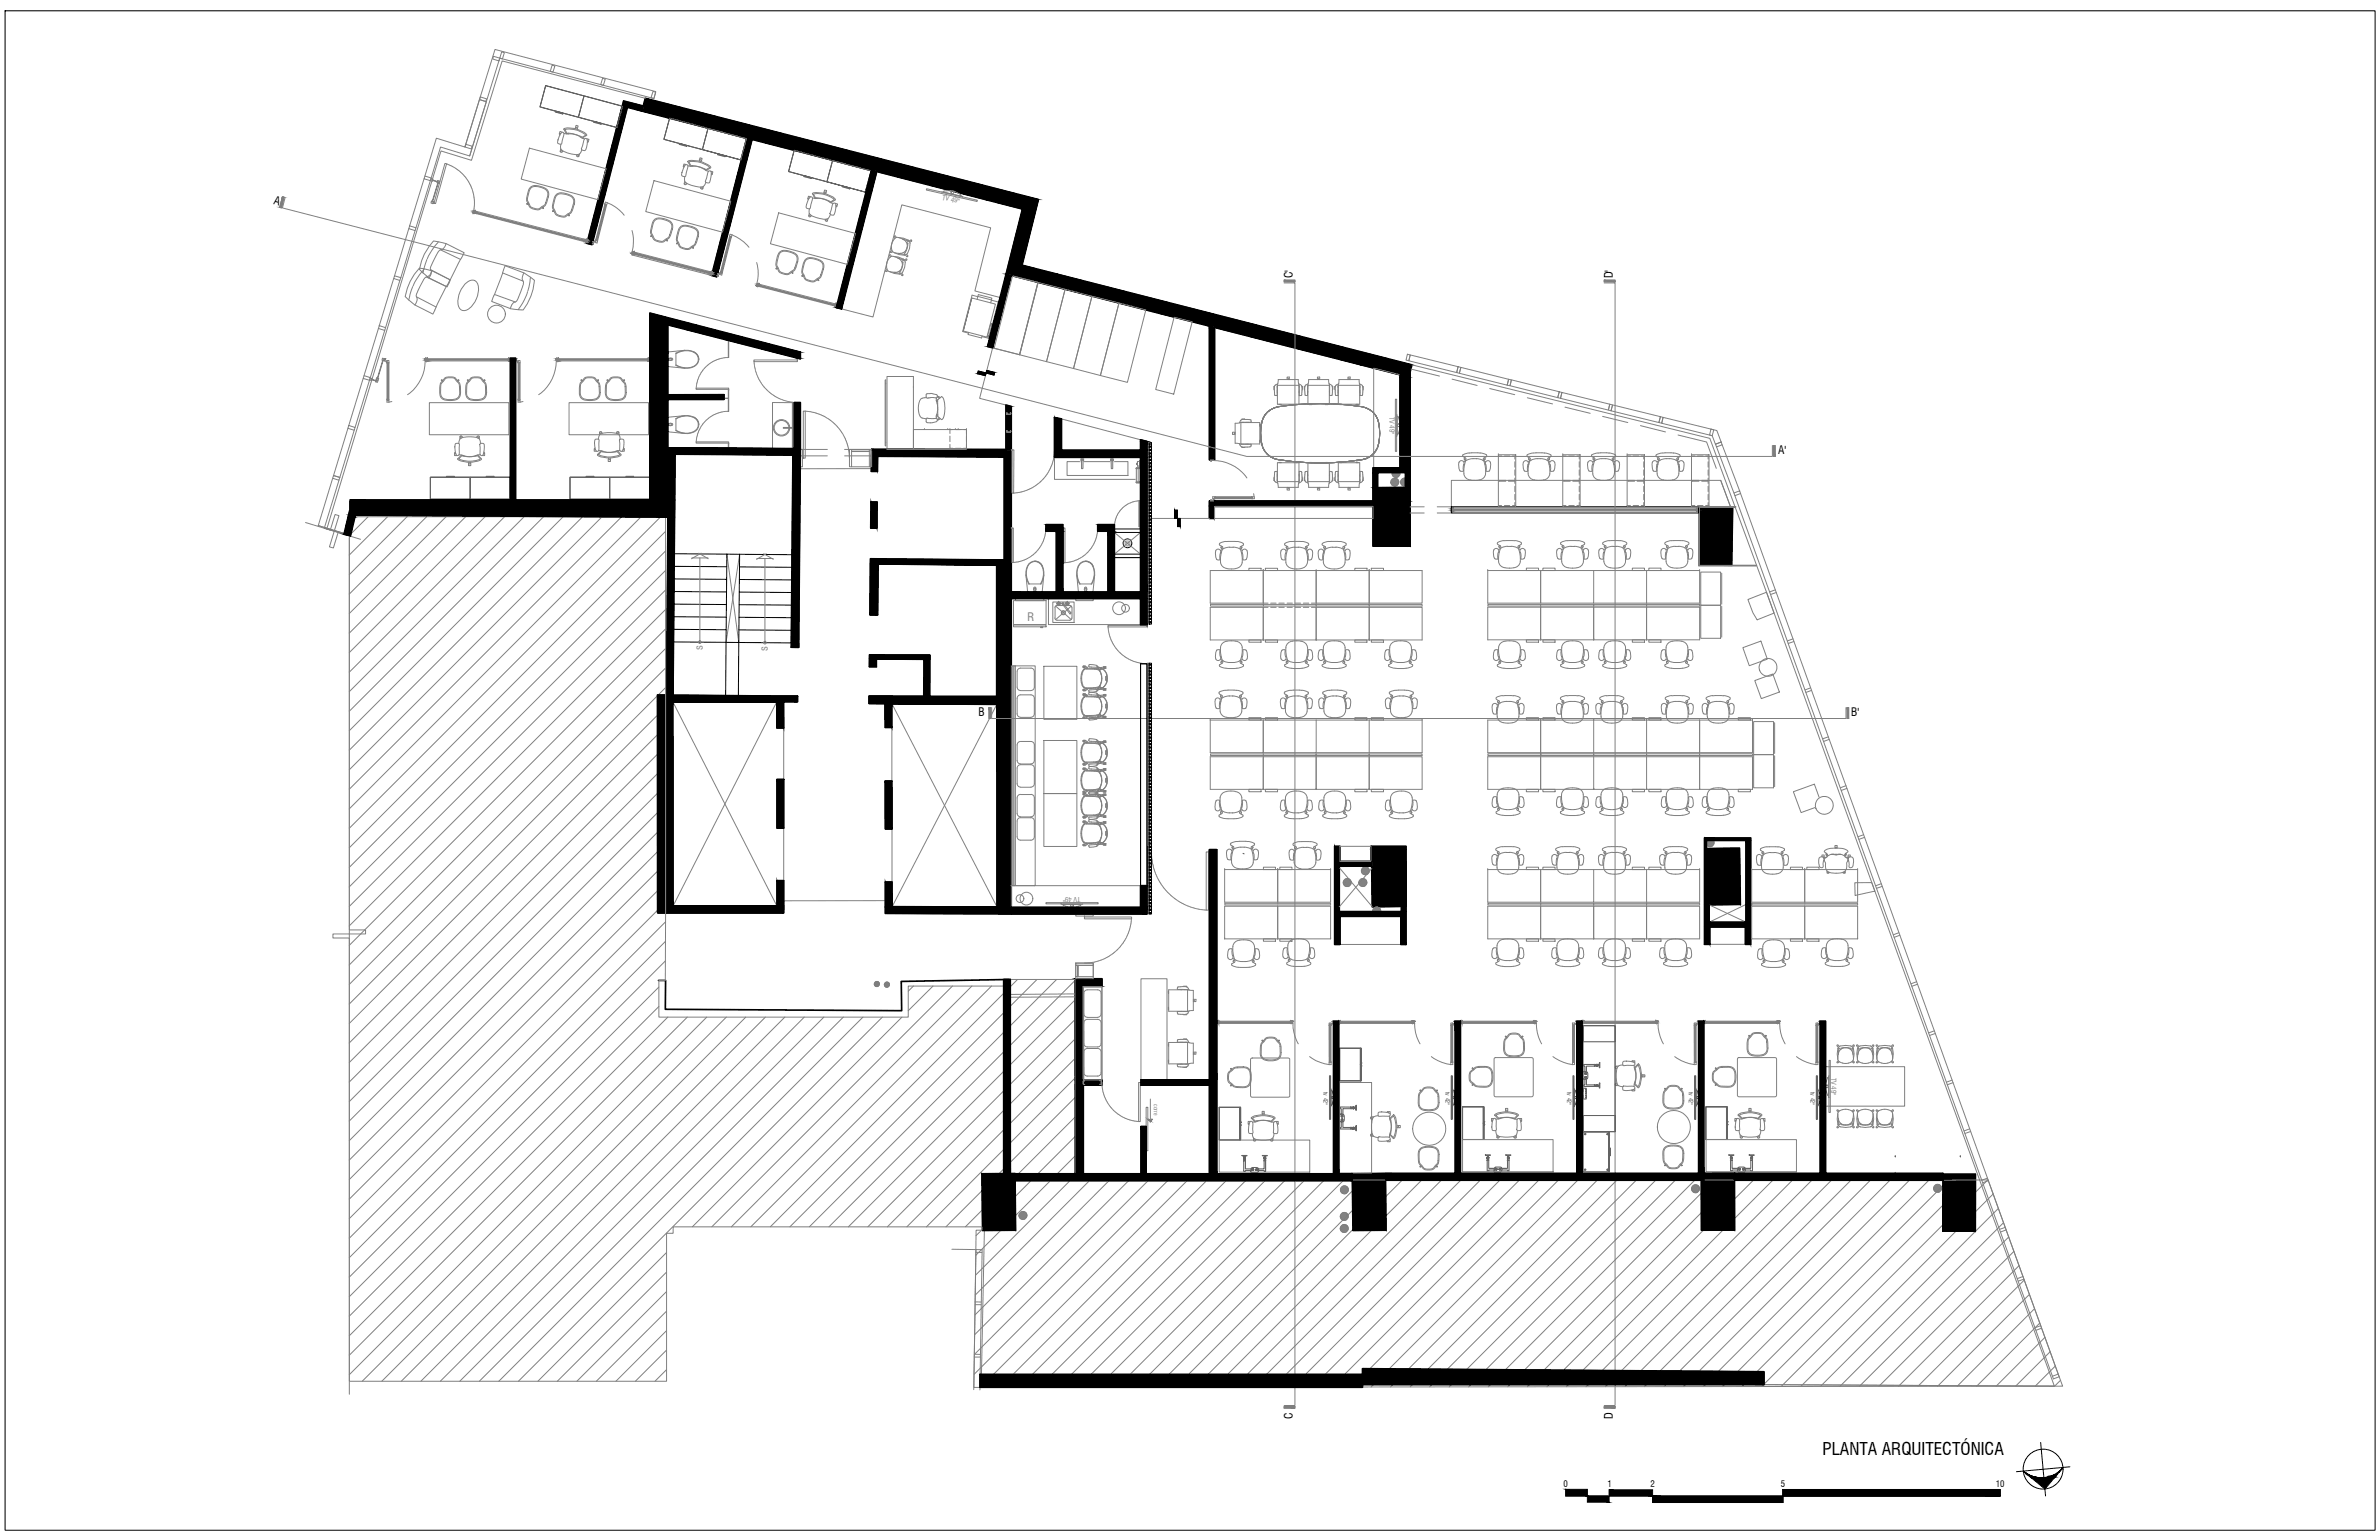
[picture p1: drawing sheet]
<svg xmlns="http://www.w3.org/2000/svg" width="432mm" height="279mm" viewBox="0 0 432 279" stroke-linecap="round" stroke-linejoin="round" font-family="sans-serif">
<defs><g id="words">
<text font-size="3.1" x="330.8" y="264">PLANTA ARQUITECTÓNICA</text>
<g font-size="2.1">
<text x="49.6" y="37" transform="rotate(14 49.6 37)">A</text>
<text x="234.7" y="50.5" transform="rotate(-90 234.7 50.5)">C'</text>
<text x="292.7" y="50.5" transform="rotate(-90 292.7 50.5)">D'</text>
<text x="322.8" y="82.4">A'</text>
<text x="177.6" y="130">B</text>
<text x="336" y="130">B'</text>
<text x="234.7" y="257.4" transform="rotate(-90 234.7 257.4)">C</text>
<text x="292.7" y="257.5" transform="rotate(-90 292.7 257.5)">D</text>
</g>
<text font-size="2.1" fill="#808080" x="186.5" y="112.7">R</text>
<g font-size="2" fill="#808080">
<text x="127.5" y="118" transform="rotate(-90 127.5 118)">s</text>
<text x="139.4" y="118.1" transform="rotate(-90 139.4 118.1)">s</text>
</g>
<g font-size="1.6">
<text x="283.8" y="269.8">0</text>
<text x="291.8" y="269.8">1</text>
<text x="299.6" y="269.8">2</text>
<text x="323.2" y="269.8">5</text>
<text x="362.2" y="269.8">10</text>
</g>
<g font-size="1.3" fill="#808080">
<text x="171" y="36.2" transform="rotate(13 171 36.2)">TV 49&quot;</text>
<text x="252.2" y="75.6" transform="rotate(90 252.2 75.6)">TV 49&quot;</text>
<text x="196.1" y="162.7" transform="rotate(180 196.1 162.7)">TV 49&quot;</text>
<text x="332.4" y="195.5" transform="rotate(90 332.4 195.5)">TV 49&quot;</text>
</g>
<g font-size="1.1" fill="#545454">
<text x="240.2" y="198.1" transform="rotate(90 240.2 198.1)">tv 42&quot;</text>
<text x="262.3" y="198.1" transform="rotate(90 262.3 198.1)">tv 42&quot;</text>
<text x="284.4" y="198.1" transform="rotate(90 284.4 198.1)">tv 42&quot;</text>
<text x="306.5" y="198.1" transform="rotate(90 306.5 198.1)">tv 42&quot;</text>
<text x="328.6" y="198.1" transform="rotate(90 328.6 198.1)">tv 42&quot;</text>
</g>
<text font-size="1" fill="#808080" x="209.4" y="200.3" transform="rotate(90 209.4 200.3)">corre</text>
</g></defs>
<!-- layer: A_GRIS -->
<g fill="none" stroke="#808080" stroke-width=".18">
<path d="M87.2 17.6l1.1 .3-.1 .5-1.2-.3zM89.6 10.2l1.1 .3-.1 .6-1.2-.4zM91.1 9.4l.4 .2-.3 1.1-.5-.2zM100.2 11.8l.5 .2-.3 1.1-.5-.1zM109.4 14.2l.5 .2-.4 1.1-.5-.2zM113.1 19.2l-.1 .2 .1-.2 .7 .1-.1 .3 .1-.3zM113.3 18.4l.2 .1-.2-.1-.2 .7 .2 .1h-.2zM116.5 19.3h.2l-.2 .7-.2-.1 .2 .1 .2-.7zM117.1 17.8l-26-6.7-5.5 18-5.6-1.7-20.7 68.6M118.5 16.6l.5 .1-.3 1.2-.5-.2zM51.3 35.7l.2 .1-.4 1.9-.3-.1zM51.7 35.8l-.4 1.9 175 45.1h95.4v-2"/>
<path d="M77 32.4l-2.6 8.6M77.1 31.9l1.2 .4-.2 .5-1.1-.4zM77.1 31.9l2.1-6.8 5.2 1.6 2.6-8.6 1.3 .3-3.1 9.9-5.2-1.6-1.7 5.6M78.1 32.8l-2.6 8.5M78.4 32.6l1.1 .5zM78.5 36.5h-.2l-.1 .3 .4 .2 .1-.4-.2-.1M78.6 32.7v-.2l-.4-.1-.1 .4 .4 .1v-.2M79.4 32.9v-.1l.4 .1-.1 .4-.4-.1 .1-.2M79.5 33.2h-.2l.1-.4 .4 .1-.1 .4-.1-.1M79.5 33.1l-1 3.6zM80.8 29.6l.3 .1-2 7.2-.5-.1 .2 .1zM81.1 29.7h.1"/>
<path d="M81.2 29.8h.1M81.4 29.9h.1M81.5 29.9l.1 .1M81.7 30l.1 .1M81.9 30.1h.1M82 30.2h.1M82.2 30.3h.1M82.4 30.3l.1 .1M82.5 30.4l.1 .1M82.7 30.5l.1 .1M82.8 30.6l.1 .1M83 30.7l.1 .1"/>
<path d="M83.1 30.9h.1M83.3 31h.1M83.4 31.1l.1 .1M83.6 31.2l.1 .1M83.7 31.3l.1 .1M83.9 31.5l.1 .1M84 31.6l.1 .1M84.1 31.7l.1 .1M84.2 31.9l.3 .2M84.4 26.7l5.4-17.7 29.2 7.6-.3 1.3-28-7.4-5.5 17.8M84.5 32.2l.1 .1M84.6 26.2l1.1 .3-.1 .5-1.2-.3z"/>
<path d="M84.6 32.3l.1 .1M84.7 32.5l.1 .1M84.8 32.6l.1 .1M84.9 32.8l.1 .1M85 32.9l.1 .2M85.1 33.1l.1 .1M85.2 33.3l.1 .1M85.3 33.4v.1M85.4 33.6l.1 .1M85.5 33.8v.1M85.5 33.9l.1 .2M85.6 34.1l.1 .1"/>
<path d="M85.7 34.3v.1M85.7 34.5l.1 .1M85.8 34.7v.1M85.8 34.8l.1 .2M85.9 38.7v.1M85.9 35v.1M85.9 38.6l20.4 5.3M85.9 35.2l.1 .1M86 38.4l-.1 .1M86 38.2l-.1 .4 .3 .1-.3-.1M86 38.2v.1M86 35.4v.1"/>
<path d="M86 38.2l.3 .1v.2M86 35.6v.1M86 38.2l20.4 5.3M86 38v.1M86 35.7v.2M86 37.8v.1M86 38.3h.3M86.1 35.9v.1M86.1 37.6v.2M86.1 36.1v.2M86.1 37.4v.1M86.1 36.3v.1"/>
<path d="M86.1 38.6h.1M86.1 37.1v.1M86.1 37.2v.2M86.1 36.5v.1M86.1 36.7v.1M86.1 36.9v.1M86.1 38.5l.1 .1M86.2 38.5l20.2 5.2zM86.2 38.6h.1M86.2 38.6l20.1 5.2M86.2 38.7h.1M86.2 38.5l20.2 5.2"/>
<path d="M86.2 38.6v.1M86.2 38.5h.1M86.2 38.4h.1M86.2 38.3v.1M86.2 38.3h.1M86.2 38.4v.1M86.3 38.3v.1M86.3 38.3h.1M95.6 37l.1-.1 .1 .1zM95.8 36.8l-.2 .2 .3-.1M96.1 26.9l13.9 3.7-1.5 5.6-13.9-3.7zM96.3 34.1a2.37 2.37 0 0 1 3 .7l.1 .2a3.7 3.7 0 0 1-.5 2.1l-.5 .4a1.42 1.42 0 0 1-2.4-.7l-.2-.3a3.2 3.2 0 0 1 .4-2.2z"/>
<path d="M96.4 33.9a2.89 2.89 0 0 1 3.1 .8l.1 .2a3.3 3.3 0 0 1-.6 2.3l-.6 .4a1.53 1.53 0 0 1-2.3-.1l-.2-.5a1.21 1.21 0 0 1-.2-1.4 2.4 2.4 0 0 1 .7-1.7zM98.5 37.7l.1 .1h-.1zM98.6 37.6v.2l-.2-.2M100.3 38.2l.1 .1v.1zM100.5 38.1l-.2 .2h.3M100.9 35.6l.1-.1a2.28 2.28 0 0 1 2.7 .2l.4 .6a3.6 3.6 0 0 1-.5 2.1l-.5 .4a1.42 1.42 0 0 1-2.4-.6l-.2-.3a3.3 3.3 0 0 1 .4-2.3zM101.1 35.2a2.89 2.89 0 0 1 3.1 .8l.1 .2a3.3 3.3 0 0 1-.6 2.3l-.6 .5a1.53 1.53 0 0 1-2.3-.1l-.2-.6a2.66 2.66 0 0 1 .2-2.8zM101.8 27l-.1 .5M101.8 24.2l-.2 .1v.2M101.8 26.2a.91 .91 0 0 0 .6 1.3l.7 .3a3.1 3.1 0 0 0 2 .1l.5-.7M101.9 24.1l.3-.1 .2 .3-.4 1.8-.4 .1-.3-.2-.1-.2 .3-1.1zM102 27.2l-.3 .3 .1 .1h.1l.3-.2"/>
<path d="M102 24l-.4-.1v.5M102.1 27.5l-.1 .1M102.4 24.3a4.9 4.9 0 0 1 3.3 .8l.4 .2M102.4 23.3a4.6 4.6 0 0 1 4.1 1.2l-.8 .5-.2-.2-1.5-.5-.9-.2-.4 .1zM103.2 39l.1 .1zM103.2 24.3a1.08 1.08 0 0 1-.7-.8 4.3 4.3 0 0 1 3.8 1 .97 .97 0 0 1-1 .3M103.3 38.9v.2l-.2-.2M104.5 23.4v-.2l.2-.1 .1 .2-.1 .1M104.5 23.2l.1-.5 .3 .1-.1 .5M104.7 28.2v.1M104.9 28l.2 .3-.2 .2-.2-.5M105.2 27.9l-.2 .5"/>
<path d="M106.2 25.2h.2a2.11 2.11 0 0 1-.3 2.1l-.5-.1-.1-.2zM106.5 25.2l.4 .1-.2 .5M106.6 25.5l.1 .1-.1 .2M108.3 37.8l.7 .2-.1 .2 .1-.2-.7-.2-.1 .2zM109.2 39.9l.1 .1M109.2 39.9h.1M109.3 39.9h.1M109.3 39.8h.1M109.3 39.7h.1M109.3 39.5v.1M109.4 39.5h.1M109.3 39.5h.1"/>
<path d="M109.4 39.6h-.1M109.4 39.4h.1M109.4 39.3h.1M109.4 39.2h.1M109.4 39.1h.1M109.4 39l.1 .1M109.5 39h.1M109.5 33.1l-.1 .3 .1-.3 .7 .2-.1 .3 .1-.3zM109.5 38.9h.1M109.5 38.8v.1M109.5 38.9v.1M109.5 38.8h.1"/>
<path d="M109.5 38.7h.1M109.6 38.7h.1M109.6 38.8h.1M109.6 38.6h.1M109.6 38.5h.1M109.6 38.5v.1M109.6 38.4h.1M109.6 38.3h.1M109.7 38.4h-.1M109.7 38.3h.1M109.7 38.2h.1M109.7 38.1h.1"/>
<path d="M109.7 38v.1M109.7 38h.1M109.7 37.9l.1 .1M109.7 37.8v.1M109.8 38h-.1M109.8 37.8h.1M109.8 37.7v.1M109.8 37.1h.1l-1.6 6.5h-.2zM109.8 37.1h.1M109.8 37.7h.1M109.8 37.6h.1M109.8 37.5h.1"/>
<path d="M109.8 37.1l.1 .1v-.1M109.8 37.6v.1M109.8 37.4v.1M109.9 37.6h.1M109.9 37.5h.1M109.9 37.4h.1M109.9 37.3h.1M109.9 37.3v.1M109.9 37.2h.1M109.9 37.1v.1M109.9 37.1l-1.6 6.5zM110 37.1l.1 .1-1.6 6.5-.2-.1z"/>
<path d="M110 37.1v.1h.1M110.2 36.8a7 7 0 0 1 3.1 2.2M110.2 36.8l-.3-.1-.1 .4M110.2 36.8l-.1 .4-.3-.1M110.7 28.5l.7 .2-.1 .2 .1-.2-.7-.2-.1 .2zM111.9 23.8l-.1 .3 .1-.3 .7 .2-.1 .2 .1-.2zM118.7 32.8l13.9 3.7-1.5 5.6-13.9-3.7zM118.8 39.9a2.52 2.52 0 0 1 2.8 .2l.5 .7a3.3 3.3 0 0 1-.6 2.3 2.06 2.06 0 0 1-2.6 .5 2.47 2.47 0 0 1-.5-3zM124.3 30.1l-.2 .1v.2M124.3 32.9l-.1 .5M124.3 32a.95 .95 0 0 0 .6 1.4l.6 .2a3 3 0 0 0 2.1 .2l.4-.3 .1-.4M124.4 30l.3-.1 .2 .3-.4 1.7-.2 .2-.5-.2-.1-.2z"/>
<path d="M124.5 33.1l-.3 .2 .1 .2h.1l.3-.2M124.5 29.9l-.4-.2v.5M124.6 33.4l-.1 .1M124.9 30.1a4.8 4.8 0 0 1 3.3 .9l.4 .1M124.9 29.2a4.5 4.5 0 0 1 4.1 1.1v.2l-.8 .4-.2-.2-1.2-.5-1.2-.2-.3 .1zM125.7 30.2l-.2-.1-.5-.7a4.1 4.1 0 0 1 3.8 1 1 1 0 0 1-1 .3M127 29.2l.1-.2 .2 .1-.1 .2M127 29.1l.1-.5 .3 .1-.1 .5M127.2 34.1v.1M127.4 33.9l.1 .3v.1l-.2-.1-.1-.3M127.7 33.8l-.2 .5M128.6 31h.3a2.05 2.05 0 0 1-.2 2.2h-.4l-.3-.3z"/>
<path d="M129 31.1l.4 .1-.2 .4M129.1 31.4l.1 .1-.1 .2M141.3 38.6l14 3.7-1.5 5.7-14-3.8zM146.9 38.7l-.1 .5M146.9 35.9l-.2 .1v.2M146.9 37.9a.92 .92 0 0 0 .6 1.3l.7 .3a2.96 2.96 0 0 0 2 .2l.5-.8M147 35.8l.4-.1 .1 .3-.4 1.8-.2 .1-.5-.1-.1-.3 .3-1zM147.1 39l-.3 .2 .1 .1 .1 .1 .3-.3M147.1 35.7l-.4-.1v.5M147.2 39.2l-.1 .1M147.5 36a4.9 4.9 0 0 1 3.3 .8l.4 .2M147.5 35.1a4.7 4.7 0 0 1 4.1 1.1l-.8 .5a4.2 4.2 0 0 0-2.9-.8z"/>
<path d="M148.3 36a.81 .81 0 0 1-.6-.8 4.3 4.3 0 0 1 3.7 1.1 .97 .97 0 0 1-1 .3M149.6 35.1v-.2l.2-.1 .1 .2-.1 .2M149.6 35l.1-.5 .3 .1-.1 .4M149.8 39.9v.1M150 39.8l.2 .2-.1 .2-.2-.1-.1-.3M150.3 39.6l-.2 .5M151.3 36.9h.2a2.17 2.17 0 0 1-.3 2.1h-.3l-.3-.3zM151.6 36.9l.4 .1-.2 .5M151.7 37.2l.1 .2-.1 .1M157.1 35.6v.2v-.2l.7 .1v.3v-.3zM158.3 30.9v.3v-.3l.7 .2v.2v-.2zM168.2 34.2l9.2 2.1-.1 .3-9.2-2.1z"/>
<path d="M170.9 34.9l3.8 .8M171.3 34.9v-.2a3.1 3.1 0 0 1 3.1 .7v.2v-.1M171.3 34.9l3.1 .7M68.7 59.6l-2.6 8.6M68.8 59.1l1.2 .3-.2 .5-1.1-.3zM69.8 59.9l-2.6 8.6M71.5 50.5l-2.7 8.6M71.6 50l1.2 .4-.2 .5-1.1-.4zM72.6 50.9l-2.6 8.5M74.2 41.5l-2.6 8.5M74.4 41l1.1 .3-.2 .5-1.1-.3zM74.9 52l-.7 2.4"/>
<path d="M75.3 41.8l-2.5 8.6M75.6 53.9l3.6 1.8M75.6 53.2l-.1 .4a1.53 1.53 0 0 1-.2 1.7M77 48.8l-1.4 1.9-.6 1.2M77.4 50.2l3.6 1.8M77.5 47.1l-.7 2.4M77.9 50.4l3.2 1.7M78.1 49.8l-.3 .3a1.43 1.43 0 0 0-1.1 1.1l-1 1.9M78.2 48.9l3.5 1.9M78.2 48.3l-.1 .3a1.57 1.57 0 0 1-.2 1.8M78.3 49.5l-.2 .2M78.4 49.1l-2.3-.4a10 10 0 0 0-2.6 5.1 13.2 13.2 0 0 0 5.1 3.2"/>
<path d="M78.4 49.1l-.1 .3M78.4 49.1l3.3 1.7-.5 .9M78.9 56.3l-.3 .6M79.6 43.9l-1.2 1.5-.8 1.5M79.9 45.3l3.7 1.8M80.2 45.3a1.36 1.36 0 0 0-1 .9l-.9 2M80.7 44.9l-.5 .4M80.9 44.5l-.2 .3M80.9 52.2l-2 4M81 44.2l-.1 .3M81.2 51.8l-.3 .3M83.5 47.3l-2.3 4.7"/>
<path d="M83.7 46.8l-.2 .4M83.7 46.8l.6-.9a12.6 12.6 0 0 0-5.6-2.2 9.7 9.7 0 0 0-2.6 5.2l1.8 1.5M84.5 51.4a1.27 1.27 0 0 1 1.6-.5 1.27 1.27 0 0 1 .8 1.5 4.4 4.4 0 0 1-2.3 3.9 1.22 1.22 0 0 1-1.5-1.5 4.9 4.9 0 0 1 1.4-3.4zM89.6 53.7l-.4 1 3.4 1.3M89.7 53.4l3.9 1.4M89.8 53.3l-.2 .4M91.2 49.5l-1.4 3.7M91.2 49.5l3.8 1.5M91.2 49.5l.5-1.3a13.1 13.1 0 0 1 5.3 2.7 10 10 0 0 1-2 5.3l-2.4-.2M92.7 55.7l-.1 .3M92.9 55.4l-.2 .3M94.9 51.7l-.8 2.3a1.21 1.21 0 0 1-.9 .9l-.3 .4"/>
<path d="M95.1 49.5a1.61 1.61 0 0 0-.1 1.8v.3M95.8 52.9a10.7 10.7 0 0 1-1.7 3.3M96.3 50.3l-.5 2.5M106.3 43.9h.1M106.3 43.9h.3M106.3 43.8v.1M106.3 43.8h.1M106.4 43.8h-.1M106.4 43.8h.1M106.4 43.6h.1M106.4 43.8h.1l.1-.1-.1 .1M106.4 43.5h.1"/>
<path d="M106.4 43.6l.1 .1zM106.4 43.7h.1M106.5 43.8h.1M106.5 43.7h.1M106.5 43.6h.1M106.5 43.5l-.1 .1M106.5 43.5h.1M106.5 43.5v.2M106.6 43.6h.1M106.6 43.9h.1M106.6 43.6h-.1M106.6 43.5l.1 .1"/>
<path d="M106.7 43.6h.1M106.7 43.6h-.1M106.7 43.6l-.1 .3M106.7 43.8v.3l.7 .2v-.3v.3l-.7-.2zM107.1 42.4l-.1 .3 .1-.3 .7 .2-.1 .3 .1-.3zM107.6 43.8h.1l-.1 .4h.2h-.3M107.9 43.7h.2l-.1 .2h-.2zM108.1 43.6l.4 .1-.1 .4M108.1 43.6h.1M108.1 43.6l-.1 .4 .4 .1M108.2 43.6l.1-.1-.1 .1M108.3 43.5v.1"/>
<path d="M108.3 43.6h.1M108.3 43.5h.1M108.3 43.4l.1 .1M108.3 43.3l.1 .1M108.3 43.7l.1-.2v.2M108.4 43.3h.1M108.4 43.1h.1M108.4 43v.1M108.4 43.2h.1M108.5 43h.1M108.4 43h.1M108.5 43.1h-.1"/>
<path d="M108.5 42.9h.1M108.5 42.8h.1M108.5 42.9v.1M108.5 42.7h.1M108.5 42.6l.1 .1M108.5 42.6h.1M108.6 42.6h.1M108.5 42.5h.1M108.6 42.5h.1M108.6 42.4h.1M108.6 42.3v.1M108.6 42.3h.1"/>
<path d="M108.6 42.4v.1M108.6 42.2v.1M108.6 42.2h.1M108.7 42.2h.1M108.7 42.1h.1M108.7 42h.1M108.7 41.8v.1M108.7 41.8h.1M108.8 41.8h.1M108.8 41.9h-.1M108.8 41.7h.1M108.8 41.6h.1"/>
<path d="M108.8 41.5v.1M108.8 41.5h.1M108.8 41.4l.1 .1M108.8 41.4h.1M108.8 41.3l.1 .1M108.8 41.3h.1M108.9 41.4h.1M108.9 41.3h.1M108.9 41.2v.1M108.9 41.1v.1M108.9 41.1h.1M108.9 41l.1 .1"/>
<path d="M108.9 41h.1M109 41h.1M109 40.9h.1M109 40.8h.1M109 40.8v.1M109 40.7h.1M109 40.6h.1M109.1 40.6h.1M109.1 40.7h-.1M109.1 40.5h.1M109.1 40.4h.1M109.1 40.3v.1"/>
<path d="M109.1 40.3h.1M109.1 40.1l.1 .2M109.1 40.1h.1M109.2 40.2h.1M109.2 40.1h.1M109.2 40v.1M109.2 40h.1M114.7 41.8a7 7 0 0 1 0 3.8M114.8 46.1l14.1 3.6M114.8 46.1h.2M114.8 45.9l14.5 3.7-.1 .4-14.5-3.7zM114.9 45.7l-.2-.1-.1 .4h-.1l.3 .1"/>
<path d="M114.9 45.7l.2 .1v.1M114.9 45.7l14.1 3.6M114.9 45.7l-.1 .4M114.9 45.7l.2 .1M114.9 46h.1M115 46h.1M115 45.9h.1M115 46.1h.1M115 45.9l14.1 3.7-14.1-3.7M115 46l14 3.6M115 45.9l14 3.6M115.1 46.1h.1"/>
<path d="M115.1 46l-.1 .1M115.1 45.9h.1M115.1 45.8v.1M115.1 46h.1M115.1 45.8h-.1M115.1 45.8h.1M118.1 42.8h.1v.1h-.1zM118.3 42.7l-.2 .2 .3-.1M118.9 40l.1-.1a2.8 2.8 0 0 1 2.8 .7l.1 .2a3.7 3.7 0 0 1-.5 2.2l-1 .7a1.68 1.68 0 0 1-2.1-1.3 3.3 3.3 0 0 1 .4-2.2zM120.2 60v.2h.7v-.2l.1 .2h-.8zM120.2 58.7h.8v.2l-.1-.2h-.7v.2zM121 43.6h.2l-.1 .1h-.1z"/>
<path d="M121.1 43.4v.3l-.2-.2M122.8 44.1h.1v.2l-.1-.1zM123 44l-.2 .2h.3M123.4 41.2a2.38 2.38 0 0 1 2.7 .1l.6 .6 .1 .4-.1 .6a1.89 1.89 0 0 1-1.1 1.9 1.56 1.56 0 0 1-2.5-.6 2.7 2.7 0 0 1 .2-2.8zM123.6 41.3l.1-.1a2.82 2.82 0 0 1 2.8 .8l.1 .1a3.7 3.7 0 0 1-.5 2.2l-.5 .4a1.42 1.42 0 0 1-2.4-.7l-.2-.3a3.7 3.7 0 0 1 .4-2.2zM125.7 44.9h.2l-.1 .1zM125.8 44.8v.2l-.2-.2M128.9 49.7h.1M129 49.6l-.1 .1 .3 .1M129 49.6h.1M129 49.7h.1M129 49.7l.2 .1"/>
<path d="M129 49.7h-.1M129 49.6h.1h-.1M129 49.5h.1M129 49.3l.2 .1M129 49.5h.2zM129 49.3h.1M129.1 49.6l.1-.1-.1 .1M129.1 49.6h.1M129.2 49.5h.1M129.2 49.4l-.2-.1v.2M129.2 49.4h.1M129.2 49.4v.1"/>
<path d="M129.2 49.8h.1M129.2 49.4l-.1 .1M129.2 49.7h.1M129.2 49.7v.1M129.3 49.4h.1M129.3 49.4l-.1 .4M130.2 49.6l.2 .1-.1 .3 .1 .1-.3-.1M130.5 49.6l.2-.1v.2h-.2zM130.8 49.4l.3 .1-.1 .4-.3-.1M130.8 49.4h.1M130.8 49.4l-.2 .4M130.8 49.4l.1-.1v.2"/>
<path d="M130.9 49.4h.1M131 49.4h.1M130.9 49.3h.1M131 49.5v-.1l.1 .1M131 49.3h.1M131 49.2l-.1 .1M131 49.1h.1M131 49.2h.1M131 49h.1M131 49.1v.1M131 48.9l.1 .1M131.1 48.7v.1"/>
<path d="M131.1 48.9h.1M131.1 48.8h.1M131.1 48.7h.1M131.1 48.6v.1M131.2 48.6h.1M131.1 48.6h.1M131.1 48.5h.1M131.1 48.4l.1 .1M131.2 48.4h.1M131.2 48.4v.1M131.2 48.3v.1M131.2 48.3h.1"/>
<path d="M131.2 48.2v.1M131.2 48.1h.1M131.3 48.1h.1M131.3 48.2h.1M131.3 48l-.1 .1M131.3 47.9h.1M131.3 48h.1M131.3 47.8h.1M131.3 47.9v.1M131.4 47.8h.1M131.3 47.7h.1M131.4 47.6v.1"/>
<path d="M131.4 47.7h.1M131.4 47.5v.1M131.5 47.5h.1M131.4 47.5h.1M131.5 47.3h.1M131.5 47.4v.1M131.5 47.4h-.1M131.5 47.1v.1M131.5 47.1h.1M131.5 47.2h.1M131.5 47h.1M131.6 47.1h.1"/>
<path d="M131.6 47v.1M131.6 46.9h.1M131.6 47h.1M131.6 46.8h.1M131.6 46.7h.1M131.6 46.8v.1M131.6 46.6l.1 .1M131.7 46.7l-.1 .1M131.7 46.6h.1M131.7 46.4v.1M131.7 46.5h.1M131.7 46.3v.1"/>
<path d="M131.8 46.3h.1M131.7 46.3h.1M131.7 46.2h.1M131.8 46.1v.1M131.8 46v.1M131.8 46h.1M131.8 45.9h.1M131.8 45.8h.1M131.9 45.8h.1M131.9 45.9v.1M131.9 45.9h.1M131.9 45.7h.1"/>
<path d="M131.9 45.6v.1M131.9 45.6h.1M131.9 45.4v.2M132 45.4h.1M132 45.3v.1M132 45.2v.1M132 45.3h.1M132 45.2h.1M132 45.1h.1M132.1 45.1h.1M132 45h.1M132.1 45h.1"/>
<path d="M132.1 44.9h.1M132.1 44.8v.1M132.1 44.8h.1M132.2 44.8h.1M132.1 44.7h.1M132.1 44.6h.1M132.2 44.7h.1M132.2 44.6h.1M132.2 44.5v.1M132.2 44.5h.1M132.2 44.3v.1M132.2 44.3h.1"/>
<path d="M132.2 44.4v.1M132.3 44.2v.1M132.3 44.1v.1M132.3 44.1h.1M132.3 44h.1M132.3 43.9h.1M132.4 43.9h.1M132.4 43.8h-.1M132.4 43.7h.1M132.4 43.8v.1M132.4 43.6h.1M132.5 43.6h.1"/>
<path d="M132.4 43.5h.1M132.4 42.9h.1l-1.6 6.6-.1-.1zM132.4 42.9h.1M132.4 42.9l.1-.4a7.6 7.6 0 0 1 3.4 2.4M132.4 43.6v.1M132.4 43.4h.1M132.4 42.9l.1 .2v-.2M132.5 43.5h.1M132.5 43.3v.1M132.5 43.3h.1M132.5 43.4h.1M132.5 43.1v.2"/>
<path d="M132.5 43.1h.1M132.5 43v.1M132.6 43.1h.1M132.6 43h.1M132.6 42.9l-1.7 6.5zM132.6 43h.1l-1.6 6.5h-.1zM132.6 42.9v.2l.1-.1M132.9 42.6l-.1 .4-.4-.1M137.3 47.6a7 7 0 0 1 .1 3.9M137.4 51.9h.3h-.3M137.4 51.9l14.2 3.6M137.5 51.5h-.1l-.1 .3h-.1l.2 .1"/>
<path d="M137.5 51.5l.3 .1-.1 .1M137.5 51.5l14.2 3.6M137.5 51.5l-.1 .4M137.5 51.5l.3 .1M137.6 51.8h.1M137.6 51.7l14.1 3.7zM137.6 51.9h.1M137.6 51.8l14 3.6M137.7 51.8h.1M137.7 51.9h.1M137.7 51.7l13.9 3.6M137.7 51.8l-.1 .1"/>
<path d="M137.7 51.8v.1M137.7 51.7h.1M137.7 51.6h.1M137.7 51.7h-.1h.1M137.8 51.6h.1M140.8 48.7h.2l-.1 .1zM141.1 48.6l-.2 .1h.2M141.5 45.8a2.48 2.48 0 0 1 2.9 .2l.4 .6a3.5 3.5 0 0 1-.5 2.4l-.6 .4a1.26 1.26 0 0 1-1.7 .2 2.19 2.19 0 0 1-1.2-1.6l.3-1.5zM141.6 45.9a2.19 2.19 0 0 1 2.4 .1l.5 .3 .2 .4a3.1 3.1 0 0 1-.5 2.2l-.6 .3a1.42 1.42 0 0 1-2.3-.6l-.2-.3a3.7 3.7 0 0 1 .4-2.3zM143.8 49.3v.3l-.1-.2M143.8 49.4l.1 .2zM145.6 50l.1 .1h-.1z"/>
<path d="M145.8 49.9l-.2 .2 .2-.1M146.2 47.1a2.4 2.4 0 0 1 2.6 .1 1.22 1.22 0 0 1 .7 1.6l-.3 1a1.09 1.09 0 0 1-.8 .9 1.56 1.56 0 0 1-2.6-.7 2.66 2.66 0 0 1 .3-2.7zM146.3 47.2a2.19 2.19 0 0 1 2.4 .1l.5 .3 .2 .4a3.1 3.1 0 0 1-.6 2.2l-.2 .2a1.67 1.67 0 0 1-2.3 .2l-.1-.1a2.85 2.85 0 0 1 .1-3.3zM148.4 50.8l.2 .1zM148.5 50.6v.3l-.1-.2M151.6 55.5h.1M151.6 55.4v.1l.2 .1M151.6 55.5l.3 .1M151.6 55.4l.2 .1-.2-.1M151.6 55.4h.1M151.6 55.3h.1M151.7 55.3h.1"/>
<path d="M151.7 55.2h.1M151.7 55.1h.1M151.7 55.1l.1 .1M151.7 55.3l.1 .1M151.8 55.4h.1M151.8 55.4v.1M151.8 55.3h.1M151.8 55.2h.1M151.8 55.2l-.1-.1-.1 .2M151.8 55.2v.1M151.8 55.3v.1M151.8 55.6h.1"/>
<path d="M151.8 55.3v.2v-.2M151.9 55.6h.1M151.9 55.2h.1M151.9 55.2v.1M151.9 55.2v.4M152 55.5l-.1 .2 .7 .2 .1-.2-.1 .2-.7-.2zM152.3 54.2v.3v-.3l.7 .2v.2v-.2zM153.5 49.5l.7 .2v.3v-.3l-.7-.1v.2zM154.7 44.9v.2v-.2l.7 .2v.2v-.2zM155.9 40.2l.7 .2v.2v-.2l-.7-.2v.3zM161 48.8l.1 .2a2.79 2.79 0 0 0 2.4 .7l.3-.3M161 47.7v1.1"/>
<path d="M161 48.9l-.3 .2 .2 .1M161.2 49.1l-.3 .2M161.4 46.4l.1-.2 .3 .3M161.5 46.4l.1 .2M161.5 49.3l.8 .1M161.7 45.6v.2l.4-.1M161.8 44.8l.1 .6 .4 .4M161.9 45.5l-.2 .1M162.1 43.7l-.3 1.1M162.2 46.5l1 .4M162.3 45.8l.9 .4 1 .1M162.3 43l.2 .2"/>
<path d="M162.3 45.9l.8 .1M162.4 43.3l-.3 .4M162.5 42.8h-.1l-.1 .2M162.5 42.8l.2 .3M162.9 43.1l-.5 .2M162.9 46.8l1 .4-.2 .2M163 43.1l1 .1 .9 .4M163.1 43.1a1.56 1.56 0 0 1 1.4 2.1l-.1 .3M163.1 46.9l.6 .6v.9M163.2 49.2l.2 .3-1.1-.1M163.4 49.1l.1 .1M163.5 49.7l.2 .3"/>
<path d="M163.7 49.6l.2 .3M163.7 48.4a1.27 1.27 0 0 1-1.4 1M163.8 43.4l1 .3M163.9 49.8l-.1 .2h-.1M163.9 47.5l-.2 1.1-.2 .6M163.9 47.6h-.1M164 47l.3 .6M164 47a2.37 2.37 0 0 0-2.5-.3l-.5 1M164.1 45.8l.2 .3-1.2-.1M164.3 47.6l-.1 .9-.4 .9M164.4 45.5l-.5 .3-.8 .2M164.5 47l.1 .1-.3 .3"/>
<path d="M164.5 47l-.4 .1M164.6 46.1l.1 .5-.3-.3M164.7 43.7l.2 .1M164.8 44.1l-.2 1-.3 .7v-.2M164.8 44.1l-.2 .1M164.8 43.6l.3 .3a2.49 2.49 0 0 1-.7 2.3l-.3 .1M164.9 43.8l-.4 .2M165 43.7l.4-.1v.2M165.5 43.8l-.4 .1M176.4 54.1l-1.6 6 4.3 1.1 1.6-6-4.3-1.1-1.6 6M177.3 54.3l.3-.9 2.4 .7-.2 .8M177.5 53.8l-1.1-.3-1.7 6.7 1.1 .2"/>
<path d="M177.5 53.8l2.4 .6M179.7 59.1h.3l-.5 1.8-.2-.1zM179.8 58.7l.3 .1-.1 .2-.2-.1zM179.9 54.5l1.4 .3-1.7 6.6-1.4-.3M180.3 59.1l.7 .2v.2v-.2l-.7-.2v.2zM181.2 54.8l-1.7 6.6M181.5 54.4l.7 .2v.3v-.3l-.7-.2v.3zM181.5 54l-4.6-1.2 2.9-11.5-16.1-4.1-5.2 20.3-5.8-1.5M182.7 49.8l.7 .1v.3v-.2l-.7-.2v.2zM183.5 50l4.9 1.2-3.3 13.2-4.9-1.3zM183.8 50.1l4.6 1.1-3.4 13.1-4.6-1.1zM188.4 51.2l4.9 1.3-3.4 13.1-4.8-1.2z"/>
<path d="M193.3 52.5l4.9 1.2-3.4 13.2-4.9-1.3zM198.2 53.7l4.9 1.3-3.4 13.1-4.9-1.2zM203.1 55l4.9 1.2-3.4 13.2-4.9-1.3zM213.1 57.5l3.3 .9-3.4 13.1-3.2-.8zM219.6 59.4h.8v.2v-.2h-.8l.1 .2zM233.1 50.8h1.9v.3h-1.9zM233.1 51.3h1.9v203.7h-1.9M291.2 50.8h1.9v.3h-1.9zM291.2 51.3h1.9v203.7h-1.9M63.2 77.7l-2.7 8.6M63.3 77.2l1.1 .4-.1 .5-1.1-.4zM64.3 78.1l-2.6 8.5-1.2-.3"/>
<path d="M65.9 68.7l-2.6 8.5M66.1 68.2l1.1 .3-.1 .5-1.2-.3zM67.1 69l-2.7 8.6M67.4 68.8l1 .3zM67.5 68.8l.1-.1-.4-.1-.1 .3 .3 .1 .1-.1M68.2 69l.1-.1 .3 .1-.1 .4-.4-.1 .1-.2M68.5 68.6l-.1-.1-.1 .4 .3 .1 .1-.4h-.1M69.5 65.4h-.2l.1-.4 .4 .1-.1 .4-.1-.1M69.5 65.3l-1 3.4zM69.8 65.1h.2h-.1v.4h-.1M70 65.5h.2v.2zM70.2 65.4h.4v.4h-.4z"/>
<path d="M70.2 65.8h.1M70.2 65.8h.2v6.7h-.2zM70.2 72.5h.4v.5M70.2 72.5h.1M70.2 72.5v.5h.4M70.3 65.8l.1 .1v-.1M70.3 72.5v-.1l.1 .1M70.4 65.9h.1M70.4 66h.1M70.4 66.1h.1M70.4 66.2h.1M70.4 66.3h.1"/>
<path d="M70.4 66.4h.1M70.4 66.5h.1M70.4 66.6h.1M70.4 66.7h.1M70.4 66.8h.1M70.4 66.9h.1M70.4 67h.1M70.4 67.1h.1M70.4 67.2v.1M70.4 67.3h.1M70.4 67.4h.1M70.4 67.5h.1"/>
<path d="M70.4 67.6h.1M70.4 67.7h.1M70.4 67.8h.1M70.4 67.9h.1M70.4 68h.1M70.4 68.1h.1M70.4 68.2h.1M70.4 68.3h.1M70.4 68.4h.1M70.4 68.5h.1M70.4 68.6h.1M70.4 68.7h.1"/>
<path d="M70.4 68.8h.1M70.4 68.9h.1M70.4 69h.1M70.4 69.1h.1M70.4 69.2h.1M70.4 69.3h.1M70.4 69.4h.1M70.4 69.5h.1M70.4 69.6h.1M70.4 69.7h.1M70.4 69.8h.1M70.4 69.9h.1"/>
<path d="M70.4 70h.1M70.4 70v.1M70.4 70.1h.1M70.4 70.2h.1M70.4 70.3h.1M70.4 70.4h.1M70.4 70.5h.1M70.4 70.6h.1M70.4 70.7h.1M70.4 70.8h.1M70.4 70.9h.1M70.4 71h.1"/>
<path d="M70.4 71.1h.1M70.4 71.2h.1M70.4 71.3h.1M70.4 71.4h.1M70.4 71.5h.1M70.4 71.6h.1M70.4 71.7h.1M70.4 71.8h.1M70.4 71.9h.1M70.4 72h.1M70.4 72.1h.1M70.4 72.2h.1"/>
<path d="M70.4 72.3h.1M70.4 72.4h.1M70.4 72.5h.1M70.4 65.8v6.7zM70.4 65.8h.1M70.4 67.2h.1M70.4 65.8h.2v6.7h-.2zM70.5 65.8l-.1 .1 .2-.1M70.6 72.5l-.2-.1 .1 .2M71.1 72.9l-.5 .1M77.2 65.5a7.5 7.5 0 0 1-3.2 6.1M77.3 65.1h-.3h.2v.4h.1"/>
<path d="M77.3 65.1v.4M77.3 65.1h.3v.1M77.3 65.1h.1M77.3 65.5h.1M77.3 65.1h.3M77.3 65.4v.1M77.4 65.4h.1M77.4 65.2v.2M77.4 65.2h-.1M77.4 65.2h.1h-.1M77.4 65.2h.1M77.4 65.3h.1"/>
<path d="M77.4 65.2v.3M77.4 65.5h.1M77.4 65.5h.2M77.5 65.5h.1M77.5 65.3h14.9zM77.5 65.2h.1M77.5 65.1h.1M77.5 65.3h-.1M77.5 65.3h.1M77.6 65.1h.1M77.6 65.2h.1M77.6 65.3h-.1"/>
<path d="M77.6 65.3h.1M77.6 65.1h-.1M77.6 65.3l-.1 .2M77.6 65.4h.1M77.6 65.5h.1M77.6 65.5h15M77.6 65.3h14.9M77.6 65.1h15v.4M77.6 65.2h14.8M77.9 73.1h14.5v5.8h-14.5zM80.1 68.9l.1 .1zM80.4 69.1l-.2-.2 .1 .3"/>
<path d="M80.8 68.6l.6-.2a1.32 1.32 0 0 1 1.6 .7 1.21 1.21 0 0 1 .6 1 3.2 3.2 0 0 1-.2 1.9 2.49 2.49 0 0 1-2.8 .5l-.5-.3-.2-.4v-1.8a1.03 1.03 0 0 1 .5-1zM80.8 68.7a1.54 1.54 0 0 1 2.1 .5l.3 .2a3.7 3.7 0 0 1 .2 2.3l-.1 .2a2.43 2.43 0 0 1-3.1 .2l-.1-.2a3.4 3.4 0 0 1-.1-2.2zM83 69.1l.2-.1-.1 .2M83.1 68.9l.2 .1zM83.5 79.2v.5M83.8 79.2l.1 .1M83.9 79.4l-.1-.3h-.2l-.1 .1 .2 .3M84.8 68.9l.2 .1zM85.1 69.1l-.2-.1 .1 .2M85.5 68.6l.6-.2a1.33 1.33 0 0 1 1.6 .7 1.21 1.21 0 0 1 .6 1 3.2 3.2 0 0 1-.2 1.9 2.49 2.49 0 0 1-2.8 .5l-.5-.3-.2-.4a2.64 2.64 0 0 1 .5-2.8zM85.6 68.7a1.69 1.69 0 0 1 2.3 .7 3.2 3.2 0 0 1 .2 2.3l-.1 .2a2.2 2.2 0 0 1-2.4 .5l-.5-.2-.3-.3a3.3 3.3 0 0 1 0-2.2zM86.5 79.4l.2-.3h.2v.2l-.2 .2"/>
<path d="M86.7 79.2l-.1 .1M86.9 79.2l.1 .5M87.7 69.1l.2-.2-.1 .3M87.9 68.9l.1 .1zM92.3 65.3v.2h.3M92.3 65.1l.1 .1M92.3 65.4h.1M92.3 65.2h.1M92.3 65.1h.1M92.4 65.4l.2 .1M92.4 65.4h.1M92.4 65.3h.1"/>
<path d="M92.4 65.2h.1M92.4 65.5h.1M92.4 65.1h.1M92.5 65.2h.1M92.6 65.1h-.2M92.7 76l.1 .3h.7v-.3v.3h-.8zM92.7 71.2l.1 .3h.7v-.3v.3h-.8zM92.7 66.4l.1 .2h.7v-.2v.3h-.8zM92.7 65.1h.8v.2v-.2h-.7l-.1 .2zM93.6 65.1h.2h-.1v.4h-.1M93.8 65.5h.2v.2zM94 65.4h.4v.4h-.4z"/>
<path d="M94 65.8h.1M94 65.8h.2v6.7h-.2zM94 72.5h.4v.5M94 72.5h.1M94 72.5v.5h.4M94.1 65.8v.1l.1-.1M94.1 72.5l.1-.1v.2M94.2 65.9h.1M94.2 66h.1M94.2 66.1h.1M94.2 66.2h.1M94.2 66.3h.1"/>
<path d="M94.2 66.4h.1M94.2 66.5h.1M94.2 66.6h.1M94.2 66.7h.1M94.2 66.8h.1M94.2 66.9h.1M94.2 67h.1M94.2 67.1h.1M94.2 67.2v.1M94.2 67.3h.1M94.2 67.4h.1M94.2 67.5h.1"/>
<path d="M94.2 67.6h.1M94.2 67.7h.1M94.2 67.8h.1M94.2 67.9h.1M94.2 68h.1M94.2 68.1h.1M94.2 68.2h.1M94.2 68.3h.1M94.2 68.4h.1M94.2 68.5h.1M94.2 68.6h.1M94.2 68.7h.1"/>
<path d="M94.2 68.8h.1M94.2 68.9h.1M94.2 69h.1M94.2 69.1h.1M94.2 69.2h.1M94.2 69.3h.1M94.2 69.4h.1M94.2 69.5h.1M94.2 69.6h.1M94.2 69.7h.1M94.2 69.8h.1M94.2 69.9h.1"/>
<path d="M94.2 70h.1M94.2 70v.1M94.2 70.1h.1M94.2 70.2h.1M94.2 70.3h.1M94.2 70.4h.1M94.2 70.5h.1M94.2 70.6h.1M94.2 70.7h.1M94.2 70.8h.1M94.2 70.9h.1M94.2 71h.1"/>
<path d="M94.2 71.1h.1M94.2 71.2h.1M94.2 71.3h.1M94.2 71.4h.1M94.2 71.5h.1M94.2 71.6h.1M94.2 71.7h.1M94.2 71.8h.1M94.2 71.9h.1M94.2 72h.1M94.2 72.1h.1M94.2 72.2h.1"/>
<path d="M94.2 72.3h.1M94.2 72.4h.1M94.2 72.5h.1M94.2 65.8v6.7zM94.2 65.8h.1M94.2 67.2h.1M94.2 65.8h.2v6.7h-.2zM94.3 65.8l-.1 .1 .2-.1M94.4 72.5l-.2-.1 .1 .2M94.9 72.9l-.5 .1M101 65.5a7.5 7.5 0 0 1-3.2 6.1M101.1 65.1h-.3h.2v.4h.1"/>
<path d="M101.1 65.1h.3v.1M101.1 65.1h.1M101.1 65.5h.1M101.1 65.1v.4M101.1 65.1h.3M101.1 65.4v.1M101.2 65.4h.1M101.2 65.2v.2M101.2 65.2h-.1M101.2 65.2h.1h-.1M101.2 65.2h.1M101.2 65.5h.1"/>
<path d="M101.2 65.3h.2h-.2M101.2 65.3v.1M101.2 65.5h.2M101.2 65.3h.1M101.2 65.3v.2M101.3 65.3h16.4zM101.4 65.2h.1M101.3 65.2h.1M101.3 65.1h.1M101.3 65.3h.1M101.4 65.1h.1M101.4 65.3v.2h-.1"/>
<path d="M101.4 65.3h.1M101.4 65.1h-.1M101.4 65.4h.1M101.4 65.5h.1M101.4 65.5h16.6M101.4 65.3h16.4M101.4 65.1h16.6v.4M101.4 65.2h16.3M103.3 73.1h14.4v5.8h-14.4zM105.5 68.9l.1 .1zM105.7 69.1l-.2-.2 .1 .3M106.1 68.6l.7-.2a1.32 1.32 0 0 1 1.6 .7 1.21 1.21 0 0 1 .5 1 3.2 3.2 0 0 1-.1 1.9 2.49 2.49 0 0 1-2.9 .5l-.5-.3-.2-.7v-1.5a1.03 1.03 0 0 1 .5-1z"/>
<path d="M106.2 68.7a1.5 1.5 0 0 1 2.1 .5l.2 .2a3.7 3.7 0 0 1 .2 2.3l-.1 .2a2.43 2.43 0 0 1-3 .2l-.1-.2a3.4 3.4 0 0 1-.1-2.2zM108 79.8l.5-.1 .2 .1v1.8l-.3 .3a1.96 1.96 0 0 1-.4-2.1zM108.4 69.1l.2-.1-.1 .2M108.5 68.9l.1 .1zM108.6 79.7l.1-.4a.84 .84 0 0 1 .8-.7l1.5-.1 .9 .1a.84 .84 0 0 1 .7 1.1M108.9 78.4l-.1 .5M109.2 78.4v.1M109.3 78.6l-.2-.3h-.2v.1l.2 .3M110.2 68.9l.1 .1zM110.4 69.1l-.2-.1 .1 .2M110.8 68.6l.7-.2a1.33 1.33 0 0 1 1.6 .7 1.21 1.21 0 0 1 .5 1 3.2 3.2 0 0 1-.1 1.9 2.49 2.49 0 0 1-2.9 .5l-.4-.3-.2-.4a2.64 2.64 0 0 1 .4-2.8zM110.9 68.7a1.68 1.68 0 0 1 2.3 .7 3.2 3.2 0 0 1 .2 2.3l-.1 .2a2.2 2.2 0 0 1-2.3 .5l-.5-.2-.3-.3a3.3 3.3 0 0 1-.1-2.2z"/>
<path d="M111.9 78.6l.3-.3 .1 .2-.2 .2M112 78.4l-.1 .1M112.3 78.4v.5M112.5 79.7h.6l.1 .2v1.1a.76 .76 0 0 1-.4 .9l-.3-.3zM113.1 69.1l.2-.2-.1 .3M113.2 68.9l.1 .1zM117.6 65.4h.1M117.7 65.3v.2h.3M117.7 65.4h.1M117.7 65.3h.1M117.7 65.2h.1M117.7 65.1v.1"/>
<path d="M117.7 65.5h.1M117.7 65.1h.1M117.7 65.1h.2M117.7 65.4v.1M117.8 65.2h.1M120.2 79.2v.3h.7l.1-.3v.3h-.8zM120.2 74.4v.3h.7v-.3l.1 .3h-.8zM120.2 69.6v.3h.7v-.3l.1 .3h-.8zM120.2 64.8v.2h.7l.1-.2v.2h-.8zM121.2 65v.4M121.2 76.8v.5M121.3 77.2l.7-.1v-.2l-.1-.1v.4"/>
<path d="M121.3 65.3h.6M121.3 65.1h.6M121.3 76.9h.6M121.5 65.3l.2 .1 .2-.1M121.5 65l.2-.1 .2 .1M121.5 77.2h.2h.2M121.5 76.9l.2-.1 .2 .1M121.9 65l.2 .2-.2 .2v-.4M122.7 64.2a3.1 3.1 0 0 1 3.8 .2 1.58 1.58 0 0 1-.1 1.7 1.58 1.58 0 0 1-1.6 .6 3.7 3.7 0 0 1-2.1-.5M122.7 76a3 3 0 0 1 3.8 .3 1.44 1.44 0 0 1-1.1 2.2 3.4 3.4 0 0 1-2.7-.4M124.3 63.6l-3.1 .3v2.6l3.1 .3M124.3 63.6a2.1 2.1 0 0 1 2.6 1.6"/>
<path d="M124.3 63.6l-1.6 .5v2.2l1.6 .5M124.3 75.4l-3.1 .3v2.6l3.1 .3M124.3 75.4a2.06 2.06 0 0 1 2.6 1.6M124.3 75.4l-.6 .1-1 .4v2.2l1 .5h.6M125.9 63.8a1.51 1.51 0 0 1 .9 1.7 1.51 1.51 0 0 1-1.4 1.2l-1.1 .1M125.9 75.7a1.51 1.51 0 0 1 .9 1.6 1.51 1.51 0 0 1-1.4 1.3h-1.1M126.3 70.4h6v.4v-.2h-6zM126.4 70.3l-.1 .1M126.4 70.1v.1M126.4 79.9v.1M126.4 69.9v.2M126.4 79.7v.1"/>
<path d="M126.4 69.8v.1M126.4 79.5v.1M126.5 69.6l-.1 .1M126.5 79.3l-.1 .1M126.5 69.4v.1M126.5 79.1v.2M126.6 69.2l-.1 .1M126.6 78.9l-.1 .2M126.6 69v.1M126.6 78.8v.1M126.7 68.8l-.1 .1M126.7 78.6l-.1 .1"/>
<path d="M126.8 68.7l-.1 .1M126.8 78.4l-.1 .1M126.8 68.5v.1M126.8 78.2v.2M126.9 68.3l-.1 .1M126.9 78.1l-.1 .1M127 68.2l-.1 .1M127 77.9l-.1 .1M127.1 68l-.1 .1M127.1 77.7l-.1 .2M127.2 67.8l-.1 .1M127.2 77.6l-.1 .1"/>
<path d="M127.2 67.6v.2M127.2 77.4v.1M127.3 67.5v.1M127.3 77.2v.1M127.5 67.3l-.1 .1M127.5 77.1l-.1 .1M127.6 67.2l-.1 .1M127.6 76.9l-.1 .1M127.7 67l-.1 .1M127.7 76.8l-.1 .1M127.8 66.9l-.1 .1M127.8 76.7h-.1"/>
<path d="M127.9 66.8l-.1 .1M127.9 76.5l-.1 .1M128 66.6v.1M128 76.4v.1M128.2 66.5l-.1 .1M128.2 76.2l-.1 .1M128.3 66.4l-.1 .1M128.3 76.1l-.1 .1M128.5 66.2l-.1 .1M128.5 76l-.1 .1M128.6 66.1l-.1 .1M128.6 75.9l-.1 .1"/>
<path d="M128.8 66l-.1 .1M128.8 75.7l-.1 .2M128.9 65.9l-.1 .1M128.9 75.6l-.1 .1M129.1 65.8l-.1 .1M129.1 75.5l-.1 .1M129.2 65.7l-.1 .1M129.2 75.4l-.1 .1M129.4 65.6l-.1 .1M129.4 75.3l-.1 .1M129.5 65.5l-.1 .1M129.5 75.3h-.1"/>
<path d="M129.7 65.4l-.1 .1M129.7 75.2h-.1M129.9 65.4h-.1M129.9 75.1l-.1 .1M130.1 65.3h-.1M130.1 75l-.1 .1M130.3 65.2l-.2 .1M130.3 75h-.2M130.4 65.2h-.1M130.4 74.9l-.1 .1M130.6 65.1h-.1M130.6 74.9h-.1"/>
<path d="M130.8 65.1h-.1M130.8 74.8h-.1M131 65h-.2M131 74.8h-.2M131.1 65h-.1M131.1 74.7l-.1 .1M131.3 64.9l-.1 .1M131.3 74.7h-.1M131.4 72.2l.8 .1zM131.5 64.9h-.1M131.5 74.7h-.1M131.7 64.9h-.1"/>
<path d="M131.7 74.6l-.1 .1M131.8 64.9h.1M131.8 74.6h.1M132 74.6h.1M132 64.9h.1M132.1 64.9h.2M132.1 74.6h.2M132.2 70.8l.1 3.8zM132.2 61.8l.1 3.1zM136.8 65.3h7.9v-.1v.4h-7.9zM136.9 65.6v.1M136.9 66v.1"/>
<path d="M136.9 65.8v.1M136.9 66.1v.2M136.9 66.4l.1 .1M137 66.5v.2M137 66.7v.1M137.1 66.9v.1M137.1 67.1v.1M137.1 67.3l.1 .1M137.2 67.4v.2M137.2 67.6l.1 .1M137.3 67.8v.1M137.4 68v.1"/>
<path d="M137.4 68.2l.1 .1M137.5 68.3l.1 .1M137.6 68.5v.1M137.7 68.7v.1M137.7 68.8l.1 .1M137.9 69v.1M138 69.1v.1M138.1 69.3v.1M138.2 69.5v.1M138.2 69.6l.1 .1M138.4 69.8v.1M138.5 69.9v.1"/>
<path d="M138.6 70.1l.1 .1M138.7 70.2l.1 .1M138.8 70.4l.2 .2M139.1 70.6l.1 .1M139.2 70.8l.1 .1M139.4 70.9l.1 .1M139.5 71l.1 .1M139.6 71.2h.1M139.8 71.3l.1 .1M139.9 71.4l.1 .1M140.1 71.5l.1 .1M140.2 73l4 .1v8.4h-4z"/>
<path d="M140.2 71.6l.1 .1M140.4 71.7l.1 .1M140.5 71.8l.1 .1M140.7 71.9l.1 .1M140.9 72l.1 .1M141 72.1l.1 .1M141.2 72.2h.1M141.4 72.3h.1M141.5 72.3l.1 .1M141.7 72.4l.1 .1M141.9 72.5h.1M142 72.5l.2 .1"/>
<path d="M142.2 77.6h1.6v.1h-1.6zM142.2 72.6h.1M142.4 72.7h.1M142.6 72.7l.1 .1M142.8 72.8h.1M143 72.8l.1 .1M143.1 72.9h.2M143.2 77.5a1.33 1.33 0 0 0-2.1-1 1.33 1.33 0 0 0 .1 2.3 1.33 1.33 0 0 0 2-1.1M143.3 72.9h.1M143.3 77.5a1.49 1.49 0 0 0-2.2-1.1 1.49 1.49 0 0 0 0 2.5 1.49 1.49 0 0 0 2.2-1.2M143.5 72.9l.1 .1M143.7 73h.1"/>
<path d="M143.8 73l.1 8.5zM143.9 73.2h.3v8.1h-.3zM143.9 73h.1M144.1 73h.1M144.3 73h.1M144.4 73h.2M144.6 73h.1M145.8 74.6h.4v8.5h-.6h.2zM146.2 74.6h.1M146.3 74.6h.2M146.5 74.6h.1M146.7 74.7h.1"/>
<path d="M146.9 74.7h.1M147.1 74.7h.1M147.3 74.7l.1 .1M147.5 74.8h.1M147.6 74.8h.2M147.8 74.9h.1M148 74.9h.1M148.2 75h.1M148.3 75l.2 .1M148.5 75.1h.1M148.7 75.1l.1 .1M148.9 75.2l.1 .1"/>
<path d="M149.1 75.3h.1M149.2 75.4h.1M149.4 75.4l.1 .1M149.6 75.5l.1 .1M149.7 75.6l.1 .1M149.9 75.7l.1 .1M150 75.8l.1 .1M150.2 75.9l.1 .1M150.4 76l.1 .1M150.5 76.1l.1 .1M150.7 76.2l.1 .1M150.8 76.3l.1 .1"/>
<path d="M151 76.5h.1M151.1 76.6h.1M151.3 76.7l.2 .2M151.5 76.9l.1 .1M151.7 77.1l.1 .1M151.8 77.2l.1 .1M151.9 77.3l.1 .2M152.1 77.5v.1M152.2 77.6l.1 .1M152.3 77.8l.1 .1M152.4 77.9l.1 .1M152.5 78.1l.1 .1"/>
<path d="M152.6 78.2l.1 .1M152.7 78.4l.1 .1M152.8 78.5l.1 .1M152.9 78.7l.1 .1M153 78.9l.1 .1M153.1 79l.1 .1M153.2 79.2l.1 .1M153.3 79.4l.1 .1M153.4 79.5v.1M153.4 79.7l.1 .1M153.5 79.9l.1 .1M160.7 68.9h.1v12h-.1z"/>
<path d="M161 68.3h4.8v13.2h-4.8zM165.8 70.3h.1M165.8 77.9h9.6v3.6h-9.6zM167.8 77.9h.1M168.1 76.5l.2 .2M168.1 72l.2 .2M168.1 71.6v.4M168.1 72.1l-.7 .1-.3 .2-.3 .6-.1 .8 .1 1.2 .3 .6 .2 .3 .8 .1M168.3 76.7h.6M168.8 76l-.6-.1-.1 .6M168.9 71.4l1.1 .2 .1 .4M168.9 71.4h-.6l-.2 .2"/>
<path d="M169.9 72.2v.4h.3M169.9 72.6a4 4 0 0 1 0 3v.3M169.9 75.4l.3 .1M169.9 75.9h-1.1M169.9 75.9l.2 .2M170 76.5l-1.1 .2M170 72.9h.2M170.1 72l-.2 .2-.8-.1-.8 .1M170.1 76.3l-.1 .2M170.1 71.9l.5 .3M170.1 72l.3 .2v.1M170.1 76.1v.2"/>
<path d="M170.2 72.6v2.9M170.2 75.5l.7 .6M170.2 75.2l-.2 .1M170.4 75.8v.1l-.3 .2M170.6 75.9l-.5 .3M170.9 72l-.7 .6M170.9 72h.1M170.9 76.1h.1M170.9 72l.4 .4 .2 1.4-.1 1.5-.2 .7-.3 .1M172 77.9h.1M172.4 77.9h.1M172.4 77.9h.5"/>
<path d="M172.4 77.9v.7M172.4 79.1v1M173.4 77.9h.1M173.4 77.9h1M173.9 77.9h.1M174.9 77.9h.5M175.4 77.9h.1M175.4 77.9v.7M175.4 79.1v1M175.8 60.3l-.1 .4 2.5 .6 .1-.4M179.3 60.9l.2 .1v.2l-.3-.1zM179.4 62.5v.3l.7 .1v-.2v.3l-.7-.2z"/>
<path d="M180.2 63.1l-2.4 9.2 4.8 1.2M182.7 73.8h.7v.3v-.3h-.7v.3zM182.7 78.1v.3h.7v-.3v.3h-.7zM182.7 74.9v.2h.7v-.2v.3h-.7zM192.7 76l14.3 3.8v1.9h-14.3zM224.2 78.4h-.5v.4h.5M224.2 78.5l-.2 .1 .2 .1M225.2 76.7v3.8M225.9 76.1l-.5-.1v.1M226.3 76.6v.1M226.5 76.6h.1M227.1 76.6l-1.9 .1"/>
<path d="M227.1 76.6l-.1-.4a2.32 2.32 0 0 0-1.8 0l-.3 .5-.7 .1v3.6l.8 .1h3.7v-3.8h-3.7M227.1 76.6h.1M228.7 77.1v.1M228.7 77.2h.1M228.7 76.9v.4M228.7 79.9v.4M228.7 77.1h.1M228.8 78.6l.1 1-.1-1M228.8 78.6l.2 1.9M228.9 77.6l-.1 1 .1-1M228.9 79.6l.1 .9-.1-.9M229 76.7l-.1 .9 .1-.9"/>
<path d="M229.2 76l-.2 .7 .2-.7M229.2 76l-.3 1.6M229.6 75.3l-.4 .7 .4-.7M230.1 74.8l-.5 .5 .5-.5M230.1 74.8l-.9 1.2M230.6 74.3l-.5 .5 .5-.5M231.3 74l-.7 .3 .7-.3M231.3 74l-1.2 .8M231.3 70.1h-.1l.1 .5M231.8 71h.1M231.8 71.2h.1M231.9 69.9h3.9"/>
<path d="M231.9 69.7v3.6h3.9v-3.6M232 73.8l-.7 .2a46.3 46.3 0 0 1 15.9-.2M232 73.8l-.7 .2 .7-.2M232.1 73.3h.4M232.3 73.3h.1M233.6 68.9v-.5h.4v.5M233.7 68.9l.1-.2 .1 .2M234.5 73.5l-3.2 .5M234.5 73.5l-2.5 .3 2.5-.3M235.1 73.3h.4M235.2 73.3h.2M235.8 69.7l-.2-.8h-3.6l-.1 .7a.68 .68 0 0 0-.6 .8v1.3l.5 .1 .1-1.9"/>
<path d="M235.8 69.7a.8 .8 0 0 1 .5 1.1v.9l-.5 .1v-1.9M235.8 71h.1M235.8 71.2h.1M236.3 70.1h.1l-.1 .5M236.8 70.1h-.1l.1 .5M237.1 73.3l-2.6 .2 2.6-.2M237.3 71h.1M237.3 71.2h.1M237.4 69.9h3.9M237.4 69.7v3.6h3.9v-3.6M237.7 73.3h.4M237.8 73.3l.1 .1"/>
<path d="M237.9 73.4h.1M237.9 73.3v.1M239.1 68.9v-.5h.4v.5M239.2 68.9l.1-.2 .1 .2M239.6 73.2l-5.1 .3M239.6 73.2l-2.5 .1 2.5-.1M239.6 73.2l2.6 .1M240.6 73.3h.4M240.7 73.4h.1M240.7 73.3v.1M240.9 73.3l-.1 .1M241.3 69.7l-.1-.8h-3.7l-.1 .7a.74 .74 0 0 0-.6 .8l.1 1.3 .4 .1 .1-1.9"/>
<path d="M241.3 69.7a.8 .8 0 0 1 .5 1.1v.9l-.4 .1-.1-1.9M241.3 71h.1M241.3 71.2h.1M241.8 70.1h.1l-.1 .5M242.2 73.3l-2.6-.1 2.6 .1M242.2 73.3l2.5 .2M242.4 70.1h-.1v.5M242.9 71h.1M242.9 71.2h.1M242.9 69.9h3.9M242.9 69.7v3.6h3.9v-3.6M243.2 73.3h.4"/>
<path d="M243.3 73.3h.1M244.7 68.9v-.5h.4v.5M244.7 73.5a6.2 6.2 0 0 1 4.5 1.3 4.1 4.1 0 0 1 1.2 2.8 3.8 3.8 0 0 0-3.2-3.8 46.8 46.8 0 0 0-15.9 .2 3.8 3.8 0 0 0-2.4 3.6 5.7 5.7 0 0 0 1.2 4.8l1.2 .8a44.3 44.3 0 0 0 16.6 0 3.8 3.8 0 0 0 2.5-3.6v-2a5.7 5.7 0 0 1-1.2 4.8l-1.3 .8-3.2 .5M244.7 73.5l-2.5-.2 2.5 .2M244.8 68.9v-.2l.1 .2M246.1 73.3h.4M246.3 73.3v.1M246.3 73.4h.1M246.4 73.3l-.1 .1M246.8 69.7l-.1-.8h-3.7v.7a.73 .73 0 0 0-.7 .8l.1 1.3 .4 .1 .1-1.9M246.8 69.9l.1 1.8M246.8 69.7a.83 .83 0 0 1 .6 1.1l-.1 .9-.4 .1"/>
<path d="M246.8 71h.1M246.8 71.2h.1M246.9 71.7v.1M247.2 73.8a3.6 3.6 0 0 1 3 2.9M247.2 73.8l-2.5-.3 2.5 .3M247.3 70.1h.1v.5M247.9 74l-.7-.2 .7 .2M248.6 74.3l-.7-.3 .7 .3M249.2 74.8l-.6-.5 .6 .5M249.3 66.8l4.8 1.2v16.9h-4.8zM249.7 75.3l-.5-.5 .5 .5M250 76l-.3-.7 .3 .7"/>
<path d="M250.2 76.7l-.2-.7 .2 .7M250.4 79.6v-1v1M250.4 77.6l-.2-.9 .2 .9M250.4 78.6v-1v1M253.3 72.4h.2v9.5h-.2zM253.5 75.2v3.9M253.6 75.6h.2a2.98 2.98 0 0 1-.1 3.1M253.6 75.6v3.2M253.7 78.8h-.1h.1M254.3 78.2v.2h.7v-.2v.2h-.7zM254.3 74.9v.3h.7v-.3v.3h-.7zM254.3 71.7v.3h.7v-.3v.3h-.7z"/>
<path d="M254.3 68.5v.2h.7v-.2v.2h-.7zM255.1 78.2v.2h.7v-.2v.2h-.7zM255.1 74.9v.3h.7v-.3v.3h-.7zM255.1 71.7v.3h.7v-.3v.3h-.7zM255.1 68.5v.2h.7v-.2v.2h-.7zM255.5 64.3l.5 .1-.3 1.1-.5-.2zM256 64.4l8.6 2.1-.2 1.1-8.7-2.1zM256.1 67l5.2 1.2M256.3 66.2l54 13.3 10.3 27.9 52.3 144.1-52.7-.3 52.7 .3M263.6 68.8l4.5 1.1M264.6 66.5l.6 .2-.3 1-.5-.1zM265.2 66.7l8.6 2.1-.2 1.1-8.7-2.2z"/>
<path d="M270.4 70.5l4.5 1.1M273.8 68.8l.5 .1-.2 1.1-.5-.1zM274.3 68.9l8.7 2.2-.3 1-8.6-2.1zM277.2 72.2l4.6 1.1M283 71.1l.5 .1-.3 1.1-.5-.2zM283.5 71.2l8.7 2.1-.3 1.1-8.7-2.1zM284.1 73.9l4.5 1.1M290.9 75.5l4.6 1.2M292.2 73.3l.5 .2-.3 1-.5-.1zM292.7 73.5l8.7 2.1-.3 1.1-8.7-2.2zM297.7 77.2l4.6 1.2M301.4 75.6l.5 .1-.3 1.1-.5-.1z"/>
<path d="M301.9 75.7l9.7 2.4 .8 2.1-1 .4-.6-1.5-9.2-2.3zM304.6 78.9l5.2 1.3 1.7 4.8M310.5 77.9l.6 .1-.3 1.1-.5-.2zM55.5 94.8l4.4 1.4 .9-2.8 .7 .2-1.7 5.6 .7 .2 .9-2.8 4 1.2M59 95.7l.1 .2M59.1 95.8l.1 .1M59.2 95.8l.1 .1M59.3 95.8l.1 .2M59.4 95.8l.1 .2M59.5 95.9l.1 .1M59.6 95.9l.1 .1M59.7 95.9l.1 .2"/>
<path d="M59.8 96l.1 .1M59.9 96l.1 .1M60 96l.1 .2M60.1 96.1l.1 .1M60.2 96.1l.1 .1M60.3 96.1l.1 .2M60.4 86.8l-2.6 8.6 4.7 1.4v.1l-3.6-1.1v-.1l.1 .1M60.4 96.2l.1 .1M60.5 86.3l1.2 .3-.2 .5-1.1-.3zM60.5 96.2l.1 .1M60.6 96.2l.1 .1M60.7 96.2l.1 .2"/>
<path d="M60.8 96.3l.1 .1M60.9 96.3l.1 .1M61 96.3l.1 .2M61.1 96.4l.1 .1M61.2 96.4l.1 .2M61.3 96.4l.1 .2M61.4 96.5l.1 .1M61.5 87.1l-2.6 8.7 3.5 1.1M61.5 96.5l.1 .1M61.7 96.5v.2M61.8 96.6v.1M61.9 96.6v.1"/>
<path d="M62 96.6v.2M62.1 96.7v.1M62.2 96.7v.1M62.3 96.7v.2M62.4 96.8v.1M62.5 96.8h.1M63.4 97.4v71.3h3v.7h-6v.8h3v82.8M63.6 90.8h.1v1.5h-.1zM63.7 90.8h.2h-.2v.7h.2h-.2zM63.7 91.5h.2h-.2v.8h.2h-.2zM63.7 92.2l-.1 .1M63.7 92.1l-.1 .1"/>
<path d="M63.7 92l-.1 .1M63.7 91.9l-.1 .1M63.7 91.8l-.1 .1M63.7 91.6l-.1 .2M63.7 91.5l-.1 .1M63.7 91.4l-.1 .1M63.7 91.3l-.1 .1M63.7 91.2l-.1 .1M63.7 91.1l-.1 .1M63.7 91l-.1 .1M63.7 90.9l-.1 .1M63.7 90.8l-.1 .1"/>
<path d="M64.3 93.8h56.5v84.1h-1.2v6.6h45.3v-5.6h17.3v-1.2h12.9v36.4h165.7l13.6 37.4-197.6 .2 .4-28.5h1v-.6h-56v1.2h-1.2v26.8h-57.6v-152.9zM65.7 90.8h.3v.7h-.3h.3v-.7zM66.8 93.8l-3.2 3.2M69 90.8h.2v.7h-.2h.2v-.7zM70.3 93.8l-6.9 6.9M72.2 90.8h.2v.7h-.2h.2v-.7zM73.9 93.8l-10.5 10.4M75.4 90.8h.3v.7h-.3h.3v-.7zM77.4 93.8l-14 14M78.7 90.8h.2v.7h-.2h.2v-.7zM81 93.8l-17.6 17.5M81.9 90.8h.2v.7h-.2h.2v-.7z"/>
<path d="M82.6 82.1l-.1 .6 .4-.1M82.7 82l-.1 .1 .1 .2M82.7 80.5l.4-.1 .3 .2-.1 1.8-.3 .3a1.96 1.96 0 0 1-.3-2.2zM83.3 80.5a.95 .95 0 0 1 .9-1.2h.7a3.1 3.1 0 0 1 2.1 .3l.2 .9M83.3 82.5a4.5 4.5 0 0 0 3.4 0h.5M83.7 82.6a4.1 4.1 0 0 0 3 0l.7 .7a4.6 4.6 0 0 1-4.3 0zM84.2 82.7h-.3l-.6 .5a4.2 4.2 0 0 0 3.9 0 1.03 1.03 0 0 0-.9-.5M84.5 93.8l-21.1 21.1M85.1 84l-.1 .5h.5l-.1-.5M85.1 90.8h.3v.7h-.3h.3v-.7zM85.1 83.9v.2l.1 .1 .2-.1v-.2M87.2 80.5l.5-.1 .2 .3v1.1a.76 .76 0 0 1-.4 .9l-.4-.3z"/>
<path d="M87.8 82l.1 .3-.2 .1M87.9 82.1l.1 .6-.4-.1M88 93.8l-24.6 24.6M88.4 90.8h.2v.7h-.2h.2v-.7zM91.6 93.8l-28.2 28.2M91.6 90.8h.3v.7h-.3h.3v-.7zM92.7 90.5l.1 .2h.7v-.2v.2h-.8zM92.7 85.6l.1 .3h.7v-.3v.3h-.8zM92.7 80.8l.1 .3h.7v-.3v.3h-.8zM94.8 90.8h.3v.7h-.3h.3v-.7zM95.1 93.8l-31.7 31.7M98.1 90.8h.2v.7h-.2h.2v-.7z"/>
<path d="M98.7 93.8l-35.3 35.2M101.3 90.8h.3v.7h-.3h.3v-.7zM102.2 93.8l-38.8 38.8M104.5 90.8h.3v.7h-.3h.3v-.7zM105.7 93.8l-42.3 42.3M107.8 90.8h.2v.7h-.2h.2v-.7zM107.9 81.4v.5l.4-.1M108 81.3l-.1 .2 .2 .1M108.7 81.7a4.9 4.9 0 0 0 3.4 0h.4M109 81.8h.1a4.1 4.1 0 0 0 3 0l.6 .8a4.8 4.8 0 0 1-4.3 0zM109.3 93.8l-45.9 45.9M109.5 81.9h-.3l-.6 .5a4.2 4.2 0 0 0 4 0l-.7-.5h-.2"/>
<path d="M110.4 83.2v.5h.4l-.1-.5M110.5 83.1l.1 .3 .1-.1v-.2M111 90.8h.3v.7h-.3h.2v-.7zM112.8 93.8l-49.4 49.4M113.2 81.3l.1 .2-.2 .1M113.3 81.4v.5l-.4-.1M114.2 90.8h.3v.7h-.3h.3v-.7zM116.4 93.8l-53 52.9M117.5 90.8h.2v.7h-.2h.2v-.7zM119.9 93.8l-56.5 56.5M120.7 81.5h.7v.3v-.3h-.7v.3zM120.8 96.4l-57.4 57.4"/>
<path d="M120.8 100l-57.4 57.4M126.3 80.2h6v.3v-.1h-6zM126.4 80.1l-.1 .1M132.2 80.5l.1 .8zM145.2 81.5h.4v3.2h-.4zM145.3 81.5h4.9M145.3 82.7h4.9M153.3 81.5h4.9M153.3 82.7h4.9M153.6 80l.1 .2M153.7 80.2v.1M153.7 80.4l.1 .1"/>
<path d="M153.8 80.6v.1M153.8 80.8l.1 .1M153.9 80.9v.2M153.9 81.1l.1 .1M154 81.3v.1M154 81.5v.1M154 81.7l.1 .1M154.1 81.9v.1M154.1 82v.2M154.1 82.2v.2M154.1 82.4l.1 .2M154.2 83v.1"/>
<path d="M154.2 82.6v.1M154.2 82.8v.1M154.2 81.5h.4v3.2h-.4zM154.6 81.8l3.2 .1zM154.6 84.7h3.2M157.8 81.5h.4v3.2h-.4zM158.1 85h-12.9M172.4 80.6v.7h.5M173.4 81.3h1M175.4 80.6v.7h-.5M182.7 81.4v.2h.7v-.2v.2h-.7zM183.5 81.6h.5v7.9h-.3v-7.9z"/>
<path d="M183.5 95.8h.4v6.3h-.2v-6.3zM184 89.5h.1M184.2 89.4l-.1 .1M184.4 89.4h-.1M184.6 89.4h-.1M184.6 89.4h.2M184.9 89.3l-.1 .1M185.1 89.3h-.1M185.3 89.3h-.1M185.5 89.2l-.1 .1M185.7 89.2h-.1M185.9 89.1l-.1 .1"/>
<path d="M186 89.1h-.1M186.2 89h-.1M186.4 88.9l-.1 .1M186.6 88.9h-.1M186.7 88.8h-.1M186.9 88.7l-.1 .1M187.1 88.6l-.1 .1M187.3 88.6h-.2M187.4 88.4l-.1 .1M187.6 88.3l-.1 .1M187.7 88.2l-.1 .1M187.9 88.2h-.1"/>
<path d="M188 88l-.1 .1M188.2 87.9l-.1 .1M188.3 99.9l-.1 .1M188.3 87.8l-.1 .1M188.4 99.8l-.1 .1M188.5 87.7l-.1 .1M188.5 99.6l-.1 .1M188.6 99.5l-.1 .1M188.7 87.6l-.2 .1M188.7 99.3v.1M188.8 87.5l-.1 .1M188.8 99.2v.1"/>
<path d="M188.9 87.3l-.1 .1M188.9 99v.1M189 98.8v.2M189.1 87.2l-.1 .1M189.1 98.7v.1M189.2 87.1l-.1 .1M189.2 98.5l-.1 .1M189.3 98.3l-.1 .2M189.3 86.9l-.1 .1M189.4 98.2l-.1 .1M189.4 98v.1M189.4 86.8v.1"/>
<path d="M189.5 97.8l-.1 .1M189.5 97.6v.1M189.6 97.5v.1M189.6 97.3v.1M189.7 86.5l-.2 .2M189.7 97.1v.1M189.7 96.9v.1M189.7 96.7v.2M189.8 86.4l-.1 .1M189.8 96.6v.1M189.8 96.3v.2M189.8 96v.1"/>
<path d="M189.8 96.2v.1M189.8 95.8v.1M189.9 86.2l-.1 .1M190 86.1l-.1 .1M190.1 85.9l-.1 .1M190.2 85.8v.1M190.3 85.6v.1M190.4 85.4v.1M190.5 85.2l-.1 .2M190.6 85.1l-.1 .1M190.7 84.9l-.1 .1M190.7 84.7v.2"/>
<path d="M190.8 84.6v.1M190.9 84.4l-.1 .1M191 84.2l-.1 .1M191 84.1v.1M191.1 83.9l-.1 .1M191.1 83.7v.1M191.2 83.5l-.1 .1M191.2 83.3v.1M191.2 83.1v.2M191.3 83l-.1 .1M191.3 82.8v.1M191.3 82.4v.1"/>
<path d="M191.3 82.6v.1M191.4 82v.1M191.4 82.2v.1M191.4 83h15.6v4h-15.6zM191.4 83h15.6zM191.4 81.7v.1M191.4 81.8v.1M192.9 95.8h.4v6.3h-.3v-6.3zM193.7 83.7h11v2.6h-11zM196.2 83.2h.5v.4l-.1-.2-.3-.1 .3 .1v1.6h-.3v-1.6v.2h-.1zM197.7 99.9l-.1 .1M197.8 99.8l-.1 .1"/>
<path d="M197.9 99.6l-.1 .1M198 99.5l-.1 .1M198.2 99.3l-.1 .1M198.2 99.2v.1M198.3 99v.1M198.4 98.9v.1M198.5 98.7v.1M198.6 98.5v.1M198.7 98.4l-.1 .1M198.8 98.2l-.1 .1M198.8 98v.1M198.9 97.8v.1"/>
<path d="M198.9 97.6v.2M199 97.5v.1M199.1 97.3l-.1 .1M199.1 97.1v.1M199.1 96.9v.1M199.2 96.7l-.1 .2M199.2 96.6v.1M199.2 96.3v.2M199.2 96v.1M199.2 96.2v.1M199.2 95.8v.1M201.6 83.6v-.4h.5v.4h-.1v-.3h-.3h.3v1.7h-.3v-1.6l-.1 .2"/>
<path d="M202.3 96.6l4.7 3.9M202.3 95.5v.1M202.3 95.3v.1M202.3 95.1v.1M202.3 94.9v.2M202.4 94.7l-.1 .2M202.4 94.6v.1M202.4 94.4v.1M202.5 94.2l-.1 .1M202.5 94v.1M202.6 93.8v.2M202.7 93.7l-.1 .1"/>
<path d="M202.8 93.5l-.1 .1M202.9 93.3l-.1 .2M202.9 93.2v.1M203 93v.1M203.2 92.9l-.1 .1M203.3 92.7l-.1 .1M203.4 92.6l-.1 .1M203.6 92.3l-.2 .2M203.8 92.2h-.1M203.9 92l-.1 .1M204 91.9l-.1 .1M204.2 91.8l-.1 .1"/>
<path d="M204.3 91.7l-.1 .1M204.5 91.6h-.1M204.7 91.5h-.1M204.8 91.4h-.1M205 91.3h-.1M205.2 91.2l-.1 .1M205.3 91.2h-.1M205.5 91.1h-.1M205.7 91l-.1 .1M205.9 91h-.2M206.1 90.9l-.2 .1M206.2 85l.1-.2h.7v2.8h-.7v-.2"/>
<path d="M206.2 85l.1 2.4M206.2 85h.8M206.2 87.5h.8M206.3 85h.7M206.3 90.9h-.2M206.3 87.4h.7M206.3 84.1h.1v.2h-.1zM206.4 84.1h.1M206.4 90.9h-.1M206.4 84.1l.1 .1M206.4 84.2h.1M206.6 87.4v.2"/>
<path d="M206.6 84.8v.2M206.6 85v2.4M206.6 90.9h-.1M206.7 90.9h.1M206.7 90.8h.2v4.8h.1h-.3zM206.9 83.7h-.4v.9h.4M206.9 83.7h.1v.9h-.1M206.9 84.6h.1M206.9 83.7h.1M206.9 83.7v.9M207 87.5v.1M207 85v2.5"/>
<path d="M207 87.4v.1M207 87.4h.1M207 85h.1M207 84.9v.1M207 96.6l-4.7 3.9M208.3 80.4h.1v32.6h-.1zM208.3 80.6h-.1v-.4h.4v.4h-.2M209 94.1h10.5M219.8 90.9v-.2v.1h.4v.1M219.8 83.4v.3v-.2h.4v-.1M220.1 90.1h.4v.4M220.1 90.5h.4"/>
<path d="M220.1 90.1v.4M220.2 83.5a7.5 7.5 0 0 1 6.1 3.2M220.2 90.5h.2l-.1 .2h-.1zM220.5 91.9h28.7v2.2h-28.7zM220.5 90.4l.2-.1-.2 .1M220.5 90.5h.1M220.5 90.3h6.8v.2h-6.8zM220.5 90.1h6.8v.2h-6.8zM220.5 90.2l.2 .1h-.2M220.6 90.3h.1M220.6 90.3h6.7zM220.7 90.3h.1"/>
<path d="M220.7 99.9a.47 .47 0 0 1 .6-.2 .47 .47 0 0 1 .2 .6M220.7 99.9l-.1 .8 .2 .7 .4 .2h.2v-.3M220.8 90.3h.1M220.9 90.3h.1M221 90.3h.1M221.1 90.3h.1M221.2 90.3h.1M221.3 90.3h.1M221.4 90.3h.1M221.4 98.6v.3M221.4 98.9l.5 .3v.2h-.2v-.3M221.5 90.3h.1"/>
<path d="M221.6 90.3h.1M221.7 90.3h.1M221.8 90.3h.1M221.8 99.7l-.3 .2M221.9 90.3h.1M221.9 99.6l-.4 1.4a1.53 1.53 0 0 0 1.2 2.1M222 90.3h.1M222.1 90.3h.1M222.2 90.3h.1M222.3 90.3h.1M222.4 90.3h.1M222.5 90.3h.1"/>
<path d="M222.6 90.3h.1M222.7 90.3h.1M222.8 90.3h.1M222.9 90.3h.1M223 90.3h.1M223.1 90.3h.1M223.2 99.3h.7M223.2 91h.2v.8h-.2h.2v-.8zM223.2 90.3h.1M223.2 99.3l-1.1 .2a.28 .28 0 0 1-.5-.2M223.3 90.3h.1M223.4 90.3h.1"/>
<path d="M223.5 90.3h.1M223.6 90.3h.1M223.7 90.3h.1M223.8 90.3h.1M223.8 99.3l1.1 .2a.28 .28 0 0 0 .5-.2M223.9 90.3h.1M224 90.3h.1M224.1 90.3h.1M224.2 90.3h.1M224.3 90.3h.1M224.4 90.3h.1M224.5 90.3h.1"/>
<path d="M224.5 98.2l1.1 .4M224.5 98.3a6 6 0 0 0-3.1 .3M224.6 90.3h.1M224.7 90.3h.1M224.8 90.3h.1M224.9 90.3h.1M225 90.3h.1M225 80.5l.2 .5a2.29 2.29 0 0 0 1.8 0l.1-.4-1.9-.1M225.1 90.3h.1M225.1 99.6l.4 1.4a1.53 1.53 0 0 1-1.2 2.1M225.2 90.3h.1M225.2 99.7l.3 .2"/>
<path d="M225.3 90.3h.1M225.4 90.3h.1M225.4 81.1v.1l.5-.1M225.5 90.3h.1M225.6 90.3h.1M225.6 98.6v.3M225.6 98.9l-.5 .3 .1 .2h.2l-.1-.3M225.7 90.3h.1M225.8 90.3h.1M225.9 90.3h.1M226 90.3h.1M226.1 90.3h.1"/>
<path d="M226.2 90.3h.1M226.3 90.3h.1M226.3 99.9a.47 .47 0 0 0-.6-.2 .47 .47 0 0 0-.2 .6M226.3 80.5v.1M226.4 99.9v.8l-.2 .7M226.4 90.3h.1M226.4 91h.3v.8h-.3h.3v-.8zM226.5 90.3h.1M226.5 80.6h.1M226.6 90.3h.1M226.7 90.3h.1M226.8 90.3h.1"/>
<path d="M226.9 90.3h.1M227 90.3h.1M227.1 90.3h.1M227.2 90.3h.1M227.2 90.3l-.1 .1 .1 .1M227.2 90.2l-.1 .1h.2M227.3 90.1h.4v.4h-.4zM227.3 90.5h.1M227.5 89.6l.1 .5M228.7 80v.1M229 80.5a3.6 3.6 0 0 0 3 2.9M229 80.5l.6 1.4"/>
<path d="M229 80.5l.2 .7-.2-.7M229.2 81.2l.4 .7-.4-.7M229.6 81.9l1 1M229.6 81.9l.5 .5-.5-.5M229.7 91h.2v.8h-.2h.2v-.8zM230.1 82.4l.5 .5-.5-.5M230.6 82.9l1.4 .5M230.6 82.9l.7 .3-.7-.3M231.3 83.2l.7 .2-.7-.2M231.3 86.7l-.1 .5h.1M231.4 85.6h.4l.1 1.8h3.9v-1.8l.5 .1a2.11 2.11 0 0 1-.2 1.8l-.4 .2-.1 .7h-3.6l-.1-.7a.68 .68 0 0 1-.6-.8zM231.8 86.3h.1"/>
<path d="M231.8 86.1h.1M231.9 87.6v-3.6h3.9v3.6M232 83.4l2.5 .3-2.5-.3M232 83.4l5.1 .5M232.1 84h.4M232.3 84h.1M232.5 99.9v.8a.7 .7 0 0 0 .4 .9h.3l.1-.3M232.5 99.9a.47 .47 0 0 1 .7-.2 .47 .47 0 0 1 .2 .6M232.9 91h.3v.8h-.3h.3v-.8zM233.2 98.6v.2l.5 .4M233.6 99.1l-.1 .2 .1 .2 .2-.1-.1-.2M233.6 88.4v.5h.4v-.5"/>
<path d="M233.7 99.7l-.3 .2M233.7 88.4l.1 .2 .1-.2M233.7 99.6l-.2 .9-.1 1.5M234.5 83.7l2.6 .2-2.6-.2M235 99.3h.7M235.1 99.3l-1.2 .2a.28 .28 0 0 1-.4-.2M235.1 84h.4M235.2 83.9v.1M235.3 83.9l.1 .1M235.6 99.3l1.2 .2a.28 .28 0 0 0 .4-.2M235.8 86.3h.1M235.8 86.1h.1"/>
<path d="M236.1 91h.3v.8h-.3h.3v-.8zM236.3 86.7l.1 .5h-.1M236.3 98.2l1.2 .4M236.4 98.3a5.8 5.8 0 0 0-3.2 .3M236.8 86.7l-.1 .5h.1M236.9 85.6h.4l.1 1.8h3.9l.1-1.9 .4 .1v1.3a.68 .68 0 0 1-.6 .8v.7h-3.7l-.1-.7a.73 .73 0 0 1-.6-.8zM237 99.6l.3 1.4a1.56 1.56 0 0 1-1.2 2.1M237 99.7l.4 .2M237.1 83.9l2.5 .1-2.5-.1M237.1 83.9l2.5 .1M237.1 99.1l.1 .2-.1 .2-.2-.1 .1-.2M237.3 86.3h.1"/>
<path d="M237.3 86.1h.1M237.4 87.6v-3.6h3.9v3.6M237.5 98.6v.2l-.5 .4M237.7 84h.4M237.8 83.9h.1M237.8 83.9v.1M237.9 83.9v.1M238.2 99.9a.47 .47 0 0 0-.7-.2 .47 .47 0 0 0-.2 .6M238.2 99.9v.8a.7 .7 0 0 1-.4 .9h-.3l-.1-.3M239.1 88.4v.5h.4v-.5M239.2 88.4l.1 .2 .1-.2M239.3 99.9v.8a.7 .7 0 0 0 .4 .9h.3l.1-.3"/>
<path d="M239.3 99.9a.47 .47 0 0 1 .7-.2 .47 .47 0 0 1 .2 .6M239.4 91h.2v.8h-.2h.2v-.8zM239.6 84l2.6-.1-2.6 .1M240 98.6a6.8 6.8 0 0 1 4.3 0M240 98.6l.1 .3M240.1 98.9l.4 .3 .1 .2-.2 .1-.1-.2M240.3 99.3a.29 .29 0 0 0 .4 .2M240.4 99.1l-.1 .2M240.5 99.7l-.3 .2M240.6 99.6l-.3 .9-.1 1.5M240.6 84h.4M240.7 83.9v.1"/>
<path d="M240.8 83.9h.1M240.8 83.9l.1 .1M241.3 86.3h.1M241.3 86.1h.1M241.8 99.3h.7M241.8 86.7l.1 .5h-.1M241.9 99.3l-1.2 .2M242.2 83.9l2.5-.2-2.5 .2M242.3 86.7v.5h.1M242.4 99.3l1.2 .2M242.6 91h.3v.8h-.3h.3v-.8zM242.9 86.3h.1"/>
<path d="M242.9 86.1h.1M242.9 87.6v-3.6h3.9v3.6M243.2 84h.4M243.4 83.9l-.1 .1M243.4 83.9v.1M243.8 99.6l.3 1.4a1.53 1.53 0 0 1-1.1 2.1M243.8 99.2v.2l.2-.1M243.8 99.7l.4 .2M244 99.1l.1 .2M244.1 99.3a.29 .29 0 0 1-.5 .2M244.3 98.6v.2l-.5 .4M244.7 88.4v.5h.4v-.5"/>
<path d="M244.7 83.7l2.5-.3-2.5 .3M244.7 83.7l-5.1 .3M244.8 88.4l.1 .2v-.2M245 99.9l.1 .8-.2 .7-.3 .2h-.3M245 99.9a.47 .47 0 0 0-.6-.2 .47 .47 0 0 0-.2 .6M245.8 91h.3v.8h-.3h.3v-.8zM246.1 84h.4M246.3 83.9h.1M246.3 83.9v.1M246.4 83.9v.1M246.8 86.3h.1M246.8 86.1h.1"/>
<path d="M246.9 85.6l-.1 1.8h-3.9v-1.8l-.5 .1a2.32 2.32 0 0 0 .1 1.7l.5 .3v.7h3.7l.1-.8M246.9 85.5l.4 .2a2.02 2.02 0 0 1-.2 1.8l-.3 .1M246.9 85.5v.1M247.2 83.4l.7-.2-.7 .2M247.4 86.7v.5h-.1M247.9 83.2l.7-.3-.7 .3M248.6 82.9l.6-.5-.6 .5M249.1 91h.2v.8h-.2h.2v-.8zM249.2 82.4l.5-.5-.5 .5M249.3 85v.7h.3h-.3v-.7h.3zM249.3 85.7h.7v.3v-.2h-.7v.2zM249.3 88.2v.3h.7v-.3v.3h-.7z"/>
<path d="M249.7 81.9l.3-.7-.3 .7M250 81.2l.2-.7-.2 .7M250.2 80.5l.2-.9-.2 .9M252.3 85h.3v.7h-.3h.3v-.7zM252.9 86.8l-.4 .5M253 86.8l-.5 .7M253.1 85.2l-.4 .5M253.2 86.7l-.7 .9M253.3 85.2l-.6 .7M253.3 86.7l-.8 1M253.4 85.2l-.7 .8M253.4 86.8l-.9 1"/>
<path d="M253.5 86.8l-.9 1.1M253.5 85.2l-.8 1M253.6 86.8l-1 1.2M253.6 85.2l-.8 1M253.7 86.9l-1 1.1M253.7 85.2l-.9 1.1M253.7 87l-.9 1.1M253.8 87.1l-.9 1M253.8 85.3l-.9 1.1M253.8 87.1l-.8 1.1M253.9 85.3l-1 1.2M253.9 87.7l-.4 .4"/>
<path d="M253.9 87.2l-.8 1M253.9 87.5l-.6 .7M253.9 87.4l-.7 .8M253.9 85.4l-.9 1.1M254 85.5l-.9 1.1M254.1 85.6l-.9 1M254.1 86.1l-.4 .5M254.1 85.7l-.8 .9M254.1 85.9l-.6 .7M254.1 85.8l-.7 .8M254.3 84.6v.3h.7v-.3v.3h-.7zM254.3 81.4v.3h.7v-.3v.3h-.7z"/>
<path d="M254.6 86.8l-.4 .5M254.8 86.7l-.6 .8M254.9 86.7l-.7 .9M255 86.7l-.7 1M255.1 88.2v.3h.7v-.3v.3h-.7zM255.1 85.7h.7v.3v-.2h-.7v.2zM255.1 84.6v.3h.7v-.3v.3h-.7zM255.1 81.4v.3h.7v-.3v.3h-.7zM255.1 86.8l-.8 1M255.3 86.8l-.9 1.1M255.3 86.8l-.9 1.2M255.4 86.9l-.9 1.1"/>
<path d="M255.5 87l-.9 1.1M255.5 87.1l-.9 1M255.6 87.1l-.9 1.1M255.6 87.2l-.8 1M255.7 87.6l-.4 .5M255.7 87.3l-.8 .9M255.7 87.5l-.6 .7M255.9 93.1h2.6M255.9 92h2.6M260.9 93.1h2.5M260.9 92h2.5M263.4 87.2h48.9l1.8 4.8h-50.7z"/>
<path d="M263.4 92.3h.3v.1M263.4 92.3h.3M263.4 92.7h.2M263.4 92.3h.1M263.4 92.7h44.9M263.4 92.3v.4M263.5 92.3v.1M263.5 92.7h.1M263.5 92.3h.1M263.5 92.6h.1M263.5 92.5v.1M263.5 92.4v.1"/>
<path d="M263.6 92.4h.1h-.1M263.6 92.6h.1M263.6 92.5h.1M263.6 92.7h.1M263.6 92.5l.1 .1zM263.6 92.6v.1M263.6 92.5h44.5zM263.7 92.4h.1M263.7 92.6h.1M263.7 92.5h44.4M263.7 92.3v.1M263.7 92.3h.1"/>
<path d="M263.7 92.7h.1M263.7 92.4h44.3M263.7 92.6v.1M264.8 83.9v.7l.1 .8 .5 .1 .2-.1v-.1M264.8 83.9a.47 .47 0 0 1 .7-.3 .47 .47 0 0 1 .2 .7M265.6 82.9l.4 .2M265.7 84.3l-.1 1M265.8 83.3a.29 .29 0 0 0 .4 .2M265.8 84.2l-.1 .1M265.9 83l-.1 .2 .1 .2 .2-.1-.1-.2M266 83.6l-.3 .2M266.1 83.5l-.3 1-.1 1.5"/>
<path d="M266.7 82.2l-1.2 .3 .1 .3M266.7 82.2h2M267.3 83.2h.7M267.4 83.2l-1.2 .3M267.9 83.2l1.2 .3a.28 .28 0 0 0 .4-.2M268.7 82.2l1.1 .3M269.3 83.5l.3 1.5a1.55 1.55 0 0 1-1.1 2.1 3.2 3.2 0 0 1-2.5-.5l-.3-.6M269.3 83.6l.4 .2M269.4 83l.1 .2-.1 .2-.2-.1 .1-.2M269.5 84.2l.2 .1M269.7 84.3l.1 1.2M269.8 82.5v.3"/>
<path d="M269.8 82.9l-.5 .2M270.5 83.9l.1 .7-.2 .8-.6 .1M270.5 83.9a.47 .47 0 0 0-.6-.3 .47 .47 0 0 0-.2 .7M271.1 99.8v.7l.2 .9 .4 .1 .2-.2v-1.1M271.1 99.8a.47 .47 0 0 1 .7-.3 .47 .47 0 0 1 .2 .7h.1M271.9 98.8l.4 .2M272 82.5h.1M272 82.5h3.1v9.5h-3.1zM272 82.7h.5M272 91.7h.5M272.2 98.9l-.1 .2 .1 .2 .2-.1-.1-.2M272.3 99.6l-.3 .1"/>
<path d="M272.4 99.5l-.3 .9-.1 1.5M273 98.1l-.6 .1a.56 .56 0 0 0-.6 .4l.1 .2M273 98.1h2M273.1 82.7h.9M273.1 91.7h.9M273.3 87.2h-1.2v.1h1.2M273.6 99.1h.7M273.7 99.1l-1.2 .3a.28 .28 0 0 1-.4-.2M273.8 87.2h1.2M273.8 87.3h1.2M274.2 99.1l1.2 .3a.28 .28 0 0 0 .4-.2M274.5 82.7h.6"/>
<path d="M274.5 91.7h.6M275 82.7v.6M275 83.8v1M275 85.2v1M275 86.7v1M275 88.2v1M275 89.7v1M275 91.2v.5M275 98.1l1.1 .3M275.1 92h.1M275.6 99.5l.3 1.4a1.53 1.53 0 0 1-1.1 2.1M275.6 99.6l.4 .1"/>
<path d="M275.7 98.9l.1 .2-.1 .2-.2-.1 .1-.2M276.1 98.4v.4M276.1 98.8l-.5 .2M276.5 83.9l-.1 .7 .2 .8M276.5 83.9a.47 .47 0 0 1 .7-.3 .47 .47 0 0 1 .2 .7M276.8 99.8a.47 .47 0 0 0-.7-.3 .47 .47 0 0 0-.2 .7M276.8 99.8l.1 .7a.7 .7 0 0 1-.5 .9l-.4-.1v-.8l-.2-.3M277.2 82.5v.3M277.2 82.9l.5 .2M277.3 85.3l-.1 .2h-.1l-.5-.1M277.3 84.3v1M277.5 84.2l-.2 .1"/>
<path d="M277.6 83l-.1 .2 .1 .2 .2-.1-.1-.2M277.7 83.6l-.4 .2M277.7 83.5l-.3 1v1.5M278.3 82.2l-1.1 .3M278.4 82.2h1.9M279 83.2h.7M279.1 83.2l-1.2 .3a.28 .28 0 0 1-.4-.2M279.6 83.2l1.2 .3a.28 .28 0 0 0 .4-.2M280.3 82.2l1.2 .3-.1 .3M280.9 83.5l.4 1.5a1.53 1.53 0 0 1-1.2 2.1 3.1 3.1 0 0 1-2.5-.5l-.2-.6M281 83.6l.3 .2M281.1 83l.1 .2-.1 .2-.2-.1 .1-.2"/>
<path d="M281.2 84.2l.1 .1M281.5 82.9l-.5 .2M282.2 83.9a.47 .47 0 0 0-.7-.3 .47 .47 0 0 0-.2 .7M282.2 83.9v.7l-.2 .8-.4 .1-.2-.1v-1.1M282.6 99.8l-.1 .7 .3 .9 .4 .1 .2-.2v-1.1M282.6 99.8a.47 .47 0 0 1 .7-.3 .47 .47 0 0 1 .2 .7h.1M283.3 98.8l.5 .2M283.6 82.5h.1M283.6 82.5h3.2v9.5h-3.2zM283.6 82.7h.6M283.6 91.7h.6M283.6 98.9l-.1 .2 .2 .2 .2-.1-.1-.2"/>
<path d="M283.8 99.6l-.4 .1M283.8 99.5l-.3 1.4a1.53 1.53 0 0 0 1.1 2.1 3.1 3.1 0 0 0 2.5-.5l.3-.6M284.5 98.1l-.6 .1a.56 .56 0 0 0-.7 .4l.1 .2M284.5 98.1h1.9M284.7 82.7h1M284.7 91.7h1M285 87.2h-1.2v.1h1.2M285.1 99.1h.7M285.2 99.1l-1.2 .3a.28 .28 0 0 1-.5-.2M285.5 87.2h1.1M285.5 87.3h1.1M285.7 99.1l1.2 .3a.28 .28 0 0 0 .4-.2"/>
<path d="M286.2 82.7h.6M286.2 91.7h.6M286.4 98.1l.6 .1a.56 .56 0 0 1 .6 .4l-.1 .2M286.6 82.7v.6M286.6 83.8v1M286.6 85.2v1M286.6 86.7v1M286.6 88.2v1M286.6 89.7v1M286.6 91.2v.5M286.8 92h.1M287 99.5l.3 .9 .1 1.5"/>
<path d="M287.1 99.6l.3 .1M287.2 98.9l.1 .2-.1 .2-.2-.1 .1-.2M287.6 98.8l-.5 .2M288.2 83.9v.7l.1 .8M288.2 83.9a.47 .47 0 0 1 .7-.3 .47 .47 0 0 1 .2 .7M288.3 99.8a.47 .47 0 0 0-.7-.3 .47 .47 0 0 0-.2 .7h-.1M288.3 99.8v.7a.7 .7 0 0 1-.4 .9l-.4-.1-.1-1.1M288.3 85.4l.3 .1h.3M289 82.9l.4 .2M289 85.3l-.1 .2M289 84.3v1M289.2 84.2l-.1 .1"/>
<path d="M289.3 83l-.1 .2M289.4 83.1v.3l-.2-.2M289.4 83.6l-.3 .2M289.4 83.5l-.3 1.5a1.53 1.53 0 0 0 1.2 2.1 3 3 0 0 0 2.4-.5l.3-.6M290.1 82.2l-1.2 .3v.3M290.1 82.2h2M290.2 99.8v.7l.3 .9 .3 .1 .2-.2 .1-1.1M290.3 99.8a.47 .47 0 0 1 .6-.3 .47 .47 0 0 1 .2 .7M290.7 83.2h.7M290.8 83.2l-1.2 .3a.28 .28 0 0 1-.4-.2M291 98.8l.4 .2M291.2 99.2a.29 .29 0 0 0 .5 .2"/>
<path d="M291.3 98.9l-.1 .2 .1 .2 .2-.1-.1-.2M291.3 83.2l1.2 .3a.28 .28 0 0 0 .4-.2M291.4 99.6l-.3 .1M291.5 99.5l-.3 .9-.1 1.5M292 82.2l1.2 .3v.3M292.1 98.1l-.6 .1a.56 .56 0 0 0-.6 .4l.1 .2M292.1 98.1h2M292.7 83.5l.3 1v1.5M292.7 99.1h.8M292.7 83.6l.4 .2M292.8 99.1l-1.2 .3M292.8 83l.1 .2-.1 .2-.2-.1 .1-.2"/>
<path d="M292.9 84.2l.2 .1M293.2 82.9l-.5 .2M293.4 99.1l1.1 .3M293.9 83.9v.7l-.2 .9h-.4l-.2-.1v-1.1a.46 .46 0 0 1 .1-.7 .46 .46 0 0 1 .7 .3M294.1 98.1l.6 .1a.56 .56 0 0 1 .6 .4l-.1 .2M294.7 99.5l.3 1.4a1.55 1.55 0 0 1-1.1 2.1 3.1 3.1 0 0 1-2.5-.5l-.3-.6M294.8 99.6l.3 .1M294.9 98.9l.1 .2-.2 .2-.1-.1v-.2M295 99.2a.29 .29 0 0 1-.5 .2M295.2 98.8l-.4 .2M295.3 82.5h.1M295.3 82.5h3.2v9.5h-3.2z"/>
<path d="M295.3 82.7h.6M295.3 91.7h.6M295.9 99.8a.47 .47 0 0 0-.6-.3 .47 .47 0 0 0-.2 .7M295.9 99.8l.1 .7a.7 .7 0 0 1-.5 .9h-.3l-.1-.2M296.4 82.7h1M296.4 91.7h1M296.7 87.2h-1.2v.1h1.2M297.2 87.2h1.2M297.2 87.3h1.2M297.9 82.7h.6M297.9 91.7h.6M298.4 82.7v.6"/>
<path d="M298.4 83.8v1M298.4 85.2v1M298.4 86.7v1M298.4 88.2v1M298.4 89.7v1M298.4 91.2v.5M298.5 92h.1M299.9 83.9a.47 .47 0 0 1 .6-.3 .47 .47 0 0 1 .2 .7M299.9 83.9v.7l.2 .8 .5 .1M300.6 82.5l.1 .3M300.7 82.9l.4 .2M300.7 85.3l-.1 .2"/>
<path d="M300.8 84.3l-.1 1M300.9 84.2l-.1 .1M301 83l-.1 .2 .1 .2 .2-.1-.1-.2M301.1 83.6l-.3 .2M301.1 83.5l-.2 1-.1 1.5M301.5 99.8v.7l.2 .9 .4 .1 .2-.2 .1-1.1M301.5 99.8a.47 .47 0 0 1 .7-.3 .47 .47 0 0 1 .2 .7M301.8 82.2l-1.2 .3M301.8 82.2h2M302.3 98.8l.4 .2M302.4 83.2h.7M302.5 83.2l-1.2 .3a.28 .28 0 0 1-.4-.2"/>
<path d="M302.6 98.9l-.1 .2 .1 .2 .2-.1-.1-.2M302.7 99.6l-.3 .1M302.8 99.5l-.3 .9-.1 1.5M303 83.2l1.2 .3a.28 .28 0 0 0 .5-.2M303.4 98.1l-.6 .1a.56 .56 0 0 0-.6 .4l.1 .2M303.4 98.1h2M303.7 82.2l1.2 .3v.3M304 99.1h.7M304.1 99.1l-1.2 .3a.28 .28 0 0 1-.4-.2M304.4 83.5l.3 1.5a1.55 1.55 0 0 1-1.1 2.1 3.2 3.2 0 0 1-2.6-.5l-.2-.6M304.5 83.6l.3 .2M304.6 83l.1 .2-.2 .2-.2-.1 .1-.2"/>
<path d="M304.6 84.2l.2 .1M304.6 99.1l1.2 .3a.28 .28 0 0 0 .5-.2M304.9 82.9l-.5 .2M305.4 98.1l1.1 .3M305.6 83.9a.47 .47 0 0 0-.7-.3 .47 .47 0 0 0-.2 .7M305.6 83.9l.1 .7-.3 .9h-.4l-.2-.1-.1-1.1M306 99.5l.3 1.4a1.55 1.55 0 0 1-1.1 2.1 3.2 3.2 0 0 1-2.5-.5l-.3-.6M306.1 99.6l.3 .1M306.2 98.9l.1 .2-.2 .2-.2-.1 .1-.2M306.5 98.4v.4M306.5 98.8l-.4 .2M307 82.5h.1"/>
<path d="M307 82.5h3.2v9.5h-3.2zM307 82.7h.6M307 91.7h.6M307.2 99.8l.1 .7-.2 .8M307.2 99.8a.47 .47 0 0 0-.6-.3 .47 .47 0 0 0-.2 .7M308 92.3v.1M308 92.7h.1M308 92.4h.1M308 92.6v.1h.3M308 92.7h.3M308 92.6h.1M308 92.5v.1"/>
<path d="M308.1 92.6h-.1M308.1 92.4h.1M308.1 82.7h1M308.1 91.7h1M308.3 92.3l-.3 .1M308.3 92v10.6zM308.3 92h6.8zM308.3 92.3h-44.6M308.3 92.3v.4M308.3 92l.1 10.5zM308.4 87.2h-1.2v.1h1.2M308.4 92l6.6 .1z"/>
<path d="M308.9 87.2h1.1M308.9 87.3h1.1M309.6 82.7h.6M309.6 91.7h.6M310 82.7v.6M310 83.8v1M310 85.2v1M310 86.7v1M310 88.2v1M310 89.7v1M310 91.2v.5M310.2 92h.1"/>
<path d="M311.4 80.6l1-.4 .2 .5-1 .4zM311.6 81.1l3.1 8.3M312.3 87.2l1.8 4.8M312.6 80.7l3.2 8.4M314.7 89.4l1.1-.3 .1 .4-1 .4zM315.9 89.6l57.8 160.2-1 .4-57.8-160.3M321.9 80.8h.3v2h-.3zM120.8 103.5l-57.4 57.4M120.8 107l-57.4 57.4M120.8 110.6l-57.4 57.4M120.8 114.1l-57.4 57.4M120.8 117.7l-57.4 57.4"/>
<path d="M125.6 101.2h2.9M126.8 100.4l1.8 1M127 101.2v15.3M127.3 100.4l-1.8 1M131.9 100.5l2.2 16.1M134.2 100.6l-2.4 15.9M137.4 101.3h2.9M138.6 100.5l1.8 1M138.8 101.3v15.3M139.1 100.5l-1.8 1M184 109h5.9v4.3h-5.9zM184 113.4h5.9v.3h-5.9z"/>
<path d="M184 102l-.1 .1M184.2 102h-.1M184.3 108.6h5.2v.4h-5.2zM184.4 102h-.1M184.6 102h-.1M184.8 101.9l-.2 .1M184.9 101.9h-.1M185.1 101.9h-.1M185.3 101.8h-.1M185.5 101.8h-.1M185.7 101.7h-.1M185.8 101.6l-.1 .1"/>
<path d="M186 101.6h-.1M186.2 101.5h-.1M186.2 104.3l.3 3.1h2.7l.3-3.1M186.2 104.3l.5 1.6h2.3l.5-1.6M186.3 101.4l-.1 .1M186.5 101.3l-.1 .1M186.7 101.2l-.1 .1M186.8 105.9a3.1 3.1 0 0 1 .3-3.8 1.58 1.58 0 0 1 1.7 .1 1.58 1.58 0 0 1 .6 1.6 3.9 3.9 0 0 1-.5 2.1M186.8 101.1l-.1 .1M187 101l-.1 .1M187.2 100.9l-.1 .1M187.3 100.8l-.1 .1"/>
<path d="M187.5 100.7l-.1 .1M187.6 107.4h.5M187.6 100.6l-.1 .1M187.6 106.7l.2-.2 .2 .2M187.7 106.7v.7M187.7 100.4v.1M187.8 101.8a1.81 1.81 0 0 1 1.7 2v.5M188 107.1l.1-.2-.1-.2v.7M188 106.7l-.4 .1 .1 .3M188 100.2l-.2 .2M188.1 100.1v.1M189.2 102.7a1.53 1.53 0 0 0-1.7-.9 1.53 1.53 0 0 0-1.2 1.4l-.1 1.1"/>
<path d="M189.3 113.7h-.4v.2h.4M190.3 108.6h16.7v4.7h-16.7zM191.1 109.2h3.9v3.7h-3.9zM191.5 110.2v1.9v.2l.4 .2M191.6 110l1.1 1M191.9 109.5v.1M191.9 109.6l.2 .2M191.9 109.8l-.4 .2v.2M191.9 109.5h.1M191.9 109.9l2.3-.1 .3 .2v.2M192.1 109.2l-.2 .3M192.1 109.8h.1"/>
<path d="M192.1 109.6h.1M192.1 109.3h.1M192.1 109.5h.1M192.2 109.8h.1M192.2 109.3h.1M192.2 109.2v.7M192.2 109.6h.1M192.2 109.2l.2 .3M192.4 109.6l-.2 .2M192.4 109.6h.1M192.7 111.4l-1.1 1M192.8 109.6l1.4 1.8"/>
<path d="M193 109.5l1.3 1.7v.2l-.1-.1M193.3 111.4l1.1 1M193.3 102.1h.1M193.4 109.6l.3 .2M193.5 109.5h.1M193.5 102.1h.1M193.7 109.2l-.3 .3M193.7 102h.1M193.7 109.3h.1M193.7 109.5h.1M193.7 109.8h.1M193.7 109.6h.1"/>
<path d="M193.7 109.2v.7M193.8 109.8h.1M193.8 109.3h.1M193.8 109.6h.1M193.8 109.2l.2 .3M193.9 102h.1M194 109.6l-.2 .2M194 109.6h.1M194.2 102h-.1M194.4 111.2h.1M194.4 101.9l-.2 .1M194.4 110l-1.1 1"/>
<path d="M194.5 112.1l-.2 .4h-.1h-2.3M194.5 101.9h-.1M194.6 110.2v1.9M194.7 101.8l-.1 .1M194.9 101.8h-.1M195.1 101.7l-.1 .1M195.3 108.6h3.1v.4h-3.1zM195.3 101.6l-.2 .1M195.4 104.3l.3 3.1h2.7l.3-3.1M195.4 104.3l.3 1.1 .2 .5h2.3l.5-1.6M195.4 101.6h-.1M195.6 101.5l-.1 .1"/>
<path d="M195.8 101.4l-.1 .1M195.9 101.3l-.1 .1M196 105.9a2.97 2.97 0 0 1 .3-3.8 1.58 1.58 0 0 1 1.7 .1 1.58 1.58 0 0 1 .6 1.6 3.9 3.9 0 0 1-.5 2.1M196.1 101.2l-.1 .1M196.3 101.1l-.2 .1M196.4 101l-.1 .1M196.6 100.9l-.1 .1M196.7 100.8l-.1 .1M196.8 107.4h.5M196.9 106.7l.1-.2 .2 .2M196.9 106.7h.3M196.9 100.7l-.1 .1"/>
<path d="M196.9 106.7l-.1 .2 .1 .2M196.9 106.7v.7M197 100.6l-.1 .1M197.1 101.8a1.81 1.81 0 0 1 1.6 2v.5M197.2 100.5h-.1M197.2 107.1l.1-.2-.1-.2v.7M197.3 100.3l-.1 .1M197.4 100.2l-.1 .1M197.6 100.1l-.1 .1M198.4 102.7a1.51 1.51 0 0 0-1.7-.9 1.51 1.51 0 0 0-1.2 1.4l-.1 1.1M201.1 113.5h7.1v-.2v.4h-7.1zM201.1 113.8v.2"/>
<path d="M201.1 113.7v.1M201.1 114v.2M201.2 114.2v.2M201.2 114.4v.1M201.2 114.6v.1M201.2 114.8l.1 .1M201.3 115v.1M201.4 115.1v.2M201.4 115.3v.1M201.5 115.5v.1M201.5 115.7l.1 .1M201.6 115.9v.1"/>
<path d="M201.6 116l.1 .2M201.7 116.2l.1 .1M201.8 116.4l.1 .1M201.9 116.5v.1M202 116.7v.1M202.1 116.9v.1M202.2 117v.1M202.3 117.2v.1M202.4 117.4v.1M202.5 117.5v.1M202.6 117.7h.1M202.7 117.8l.1 .1"/>
<path d="M202.8 117.9l.1 .1M203 118.1v.1M203.1 118.2l.1 .1M203.2 118.3l.2 .3M203.5 118.6l.1 .1M203.6 118.7l.1 .1M203.8 118.9h.1M203.9 119h.1M204.1 119.1l.1 .1M204.2 119.2l.1 .1M204.4 119.3l.1 .1M204.5 119.4h.2"/>
<path d="M204.7 119.5h.1M204.9 119.6h.1M205 119.7h.1M205.2 119.7l.1 .1M205.4 119.8l.1 .1M205.5 119.9h.1M205.7 120h.1M208.3 112.8h-.1v.4h.4v-.4h-.2M219.7 109.7h9.6v.3h-9.6zM221.4 117.9h-.4a1.42 1.42 0 0 0-.1 1.9 .54 .54 0 0 0 .6-.2 .54 .54 0 0 0-.1-.7v-1M221.5 100.4l-.1 1M221.5 119.1l.2 .1"/>
<path d="M221.5 119.7l.3 .1M221.7 100.3l-.2 .1M222.7 103.2h.8M223.5 116.3a1.64 1.64 0 0 1 2 2.1l-.4 1.5M223.5 116.3a1.64 1.64 0 0 0-2 2.1l.4 1.5M224.3 103.2h-.8M225.4 100.3l.2 .3v.8M225.5 119.1a.47 .47 0 0 0 .2 .7 .47 .47 0 0 0 .6-.3M225.5 119.7l-.3 .1M225.5 119.1l-.1 .1M225.6 101.3v.3h.2l.4-.2M225.6 117.9h.4l.2 .1"/>
<path d="M225.6 117.9l-.1 1.2M226.2 118l.2 .8v.7M226.7 103.1h2.2v.4h-2.2zM226.7 116.1h2.2v.4h-2.2zM229.3 116.1h.1M229.3 103.5h.1M229.3 109.7h9.6v.3v-.3h9.6v.3v-.3h9.6v.3h-28.8M229.3 103.5v5.9M229.3 110.2v5.9M229.3 103.5h9.6M229.3 103.5h-9.6v5.9h10.5M229.7 116.1h2.2v.4h-2.2z"/>
<path d="M229.7 103.1h2.2v.4h-2.2zM230.2 110.2h-10.5v5.9h38.4v-5.9h-9.6M230.6 109.4h1M230.6 110.2h1M232.1 109.4h1M232.1 110.2h1M233.2 117.9l.1 1.2M233.2 117.9h-.3a1.35 1.35 0 0 0-.2 1.9h.5l.2-.3v-.4l.1 .1M233.3 100.4v1M233.4 119.7l.3 .1M233.4 102a1.26 1.26 0 0 0 1.2 1.1M233.4 117.4l.1 1.5 .2 1"/>
<path d="M233.5 100.3l-.1 .1M233.6 109.4h1M233.6 110.2h1M234.6 103.2h1.6M235.1 109.4h1M235.1 110.2h1M236.1 116.3a1.36 1.36 0 0 1 1.2 1.6l-.3 2M236.2 116.3a3.2 3.2 0 0 0-2.5 .5l-.3 .6M236.6 109.4h.9M236.6 110.2h.9M237.2 100.3l.2 .3v.8M237.4 119.7l-.4 .1"/>
<path d="M237.5 117.9h.3a1.35 1.35 0 0 1 .2 1.9h-.5l-.2-.3v-.4M237.5 117.9l-.1 1-.2 .3M238 109.4h10.5M238 110.2h10.5M238.9 103.5h19.2v5.9h-9.6M238.9 116.1h.1M238.9 103.5h.1M238.9 103.5v5.9M238.9 110.2v5.9M240 117.9h-.3a1.35 1.35 0 0 0-.2 1.9h.5l.2-.3v-.4M240.1 117.9v.2M240.1 118.1l.1 1"/>
<path d="M240.2 119.1l.1 .1M240.2 119.7l.3 .1M240.2 102a1.26 1.26 0 0 0 1.2 1.1M240.2 117.4a1.76 1.76 0 0 1 2.2-1.1 1.47 1.47 0 0 1 1.8 1.6l-.4 2M240.2 117.4l.1 1.5 .3 1M240.3 100.3l-.2 .3v.8M240.7 119.9a.29 .29 0 0 0-.4 .1 .29 .29 0 0 0 .1 .4M240.7 119.9l1.2 .3M241.4 103.2h1.6M243.6 119.9l-1.2 .3M243.6 119.9l.4 .1v.4M244 100.3l.2 .3v.8"/>
<path d="M244.2 119.1a.47 .47 0 0 0 .2 .7 .47 .47 0 0 0 .6-.3M244.2 119.7l-.4 .1M244.2 119.1l-.2 .1M244.2 101.3l.1 .3M244.3 117.9l-.1 1.2M244.3 117.9h.3l.3 .1 .2 .8-.1 .7M245.9 103.1h2.2v.4h-2.2zM245.9 116.1h2.2v.4h-2.2zM248.5 116.1h.1M248.5 103.5h.1M248.5 103.5v5.9M248.5 110.2v5.9"/>
<path d="M248.9 103.1h2.2v.4h-2.2zM248.9 116.1h2.2v.4h-2.2zM252.1 117.9h-.3a1.38 1.38 0 0 0-.2 1.9 .54 .54 0 0 0 .6-.2 .54 .54 0 0 0-.1-.7v-1M252.2 119.1l.2 .1M252.2 119.7l.4 .1M253.4 116.3a1.32 1.32 0 0 0-1.2 1.6l.4 2M253.4 116.3a3.2 3.2 0 0 1 2.5 .5l.3 .6M256.2 117.4l-.1 1.5-.3 1M256.2 119.7l-.3 .1M256.2 119.1l-.1 .1M256.3 117.9h.4a1.35 1.35 0 0 1 .1 1.9h-.5l-.2-.3 .1-.4M256.3 117.9l-.1 1.2"/>
<path d="M270 103.5h.1M270 103.5v5.9h9.6v-5.9v5.9h9.7v-5.9M270 110.2h38.5v5.9h-38.5zM270 103.5h38.5M271.8 117.9l.1 1.2M271.8 117.9h-.3a1.35 1.35 0 0 0-.2 1.9h.5l.2-.3v-.4l.1 .1M272 119.7l.3 .1M272 101.9a1.76 1.76 0 0 0 2.2 1.2l.6-.1M272 117.4l.1 1.5 .3 1M274.8 116.3a3.2 3.2 0 0 0-2.5 .5l-.3 .6M274.8 116.3a1.32 1.32 0 0 1 1.2 1.6l-.4 2M276 119.7l-.4 .1"/>
<path d="M276.1 117.9h.3a1.35 1.35 0 0 1 .2 1.9h-.5l-.2-.3v-.4M276.1 117.9l-.1 1-.2 .3M277 103.1h2.3v.4h-2.3zM277 116.1h2.3v.4h-2.3zM279.6 116.1h.1M279.6 109.7h9.7v.3v-.3h9.6v.3v-.3h9.6v.3h-28.9zM279.6 110.2v5.9M279.7 109.7h-9.6v.3h9.6M280 103.1h2.3v.4h-2.3zM280 116.1h2.3v.4h-2.3zM283.3 117.9l.1 1.2M283.3 117.9h-.3a1.35 1.35 0 0 0-.2 1.9h.5l.2-.3v-.4l.1 .1"/>
<path d="M283.4 119.7l.4 .1M287.4 117.4l-.1 1.5-.3 1M287.4 117.4a1.76 1.76 0 0 0-2.2-1.1 1.47 1.47 0 0 0-1.8 1.6l.4 2M287.4 119.7l-.3 .1M287.6 117.9h.3a1.35 1.35 0 0 1 .1 1.9h-.5l-.1-.3v-.4l-.1 .1M287.6 117.9l-.2 1.2M289.3 116.1h.1M289.3 110.2v5.9M291 117.9l.1 1.2M291 117.9l-.5 .1a1.87 1.87 0 0 0-.3 1.5M291.1 119.1l.1 .1M291.1 119.7l.3 .1"/>
<path d="M291.1 119.1a.47 .47 0 0 1-.2 .7 .47 .47 0 0 1-.6-.3M291.1 117.4l.1 1.5 .3 1M291.1 117.4a1.76 1.76 0 0 1 2.3-1.1 1.46 1.46 0 0 1 1.7 1.6l-.4 2M291.2 100.2h-.1M291.6 119.9l1.2 .3M291.7 119.9a.29 .29 0 0 0-.4 .1 .29 .29 0 0 0 0 .4M294.5 119.9l.4 .1v.4M294.5 119.9l-1.1 .3M295 100.2h.1M295.1 119.1a.47 .47 0 0 0 .2 .7 .47 .47 0 0 0 .6-.3M295.1 100.2l.1 1M295.1 119.7l-.3 .1"/>
<path d="M295.1 119.1l-.1 .1M295.2 118.1l-.1 1M295.2 117.9l.5 .1a1.87 1.87 0 0 1 .2 1.5M295.2 117.9l-.1 .2M296.3 103.1h2.2v.4h-2.2zM296.3 116.1h2.2v.4h-2.2zM298.9 116.1h.1M298.9 110.2v5.9M298.9 103.5v5.9M299.3 103.1h2.2v.4h-2.2zM299.3 116.1h2.2v.4h-2.2zM302.2 117.9l.2 1.2"/>
<path d="M302.2 117.9h-.3a1.35 1.35 0 0 0-.1 1.9h.4l.2-.3v-.4M302.4 119.1l.1 .1M302.4 119.7l.3 .1M302.4 117.4a1.76 1.76 0 0 1 2.2-1.1 1.47 1.47 0 0 1 1.8 1.6l-.4 2M302.4 117.4l.1 1.5 .3 1M302.5 100.2h-.1M306.2 100.2h.2M306.4 100.2l.1 1.2M306.4 119.7l-.3 .1M306.4 119.1l-.2 .1M306.5 117.9l-.1 1.2M306.5 117.9h.3l.3 .1"/>
<path d="M307.1 118l.2 .8a.79 .79 0 0 1-.5 1l-.4-.2v-.5M307.1 101.3l-.3 .1h-.3M308.3 102.5l10.5 .1zM308.3 102.6h10.5zM308.5 103.5h.1M308.5 103.5v5.9h-19.2M308.7 109.8h3.6v6h-3.6zM308.7 103.8h3.6v6h-3.6zM312.5 104v5.6M312.5 110v5.6M316.3 117.5l3.3-1.2 1.2 3.3-3.3 1.2zM317.3 108.8l3.3-1.4 1.4 3.8-3.1 1.3-.7-1.3z"/>
<path d="M322.2 107l-1 .4M322.4 107.5l-1 .4M325.4 115.9l-1 .4M325.6 116.4l-1 .3M120.8 121.2l-57.4 57.4M120.8 124.7l-57.4 57.4M120.8 128.3l-57.4 57.4M120.8 131.8l-57.4 57.4M120.8 135.4l-57.4 57.4M120.8 138.9l-57.4 57.4M122.1 127.3l18.9 37.1M141 127.3l-18.8 37.1"/>
<path d="M142.2 132.1v9.3M161.9 127.7l19.1 36.9M161.9 132v9.7M179.5 128.4h.3v2h-.3zM180 128.4v2h155.1v-2M180.9 127.8l-19 36.7M183.5 120.8h.4v39.9h-.4zM184.2 120.9l3.7-.1v39.8M184.6 135.2v2.8M184.6 139.4v2.8M184.6 138a.62 .62 0 0 0 .6 .6M184.6 135.1a.62 .62 0 0 1 .6-.6h1.9a.62 .62 0 0 1 .6 .6"/>
<path d="M184.6 139.4a.62 .62 0 0 1 .6-.7h1.9a.62 .62 0 0 1 .6 .7M184.8 121.4l.4-.2h1.9a.62 .62 0 0 1 .6 .6v2.9a.67 .67 0 0 1-.6 .6h-1.9a.62 .62 0 0 1-.6-.6v-2.9zM184.8 126.2l.4-.1h1.9a.62 .62 0 0 1 .6 .6v2.8a.67 .67 0 0 1-.6 .7l-1.9-.1a.62 .62 0 0 1-.6-.6v-2.8zM185.2 138.6h1.9M187.7 135.2v2.8M187.7 139.4v2.8M187.7 138a.62 .62 0 0 1-.6 .6M189.5 120.9h6v9.6h-6zM189.5 134.3h6v9.7h-6zM196.4 129.4a.86 .86 0 0 0 .8 .6M196.4 124.3a.86 .86 0 0 0 .8 .6M196.4 137.8a.86 .86 0 0 0 .8 .6"/>
<path d="M196.5 129.3l.3 .4 .4 .1M196.5 124.3l.3 .4 .4 .1M196.5 137.7l.3 .5M196.6 130.1v.2M196.6 125.1v.2M196.6 138.6v.1M196.6 139.6l.6 .2 2.1 .1M196.6 134.5l.6 .2M196.6 126.1l.6 .1M196.6 121.1l.6 .1M196.6 130.3h.4M196.6 126.1h.2"/>
<path d="M196.6 125.9h.4M196.6 125.3h.4M196.6 121.1h.2M196.6 120.8h.4M196.6 139.6h.2M196.6 139.4h.4M196.6 138.8h.4M196.6 134.6h.2M196.6 134.3h.4M196.6 125.9h.4h-.3M196.6 120.9l.6 .1 .2 .3M196.6 139.4h.4h-.3"/>
<path d="M196.6 130.1h.2M196.6 130.4h.4M196.6 138.7h.4M196.6 121.1h.1M196.6 125.1h.1M196.6 126.1h.1M196.6 130.1h.1M196.6 130.3v.1M196.6 134.3v.1M196.6 134.5l.2 .1M196.6 138.5v.1M196.6 139.4h.1"/>
<path d="M196.6 125.9l.7 .1M196.6 125.1h.2M196.6 120.9h.4M196.6 139.4l.7 .1M196.6 138.5h.2M196.6 134.4l.7 .1M196.6 125.9v.2M196.6 120.9v.2M196.6 139.4v.2M196.6 134.3v.2M196.7 130.3l.3 .1M196.7 125.3h.3"/>
<path d="M196.7 138.7h.3M196.7 126.4a2.96 2.96 0 0 0-.3 2.9M196.7 121.4a2.96 2.96 0 0 0-.3 2.9M196.7 139.9a2.9 2.9 0 0 0-.3 2.9M196.7 134.9a2.96 2.96 0 0 0-.3 2.9M196.8 126.4l-.1 .1M196.8 121.4h-.1M196.8 126.5l-.3 .4-.1 .7-.1 1 .2 .7M196.8 129.7h.1M196.8 124.7h.1M196.8 138.2l.4 .1M196.8 126.5h.1"/>
<path d="M196.8 121.5a2.75 2.75 0 0 0-.3 2.8M196.8 140a2.68 2.68 0 0 0-.3 2.8M196.8 130.1h-.2M196.8 125.1h-.2M196.8 138.5h-.2M196.9 120.9v.1M196.9 125.2v.1M196.9 125.9v.1M196.9 130.3h.1M196.9 134.4h.1M196.9 138.7h.1M196.9 139.4v.1"/>
<path d="M197 120.9h-.3M197 134.3l-.3 .1M197.2 126.4l-.4 .1M197.2 121.4h-.4M197.2 139.9h-.4M197.2 134.8a1.23 1.23 0 0 0-.9 1.5l.2 1.4M197.2 126.2v.1M197.2 121.1v.1M197.2 121.4h1.4a1.13 1.13 0 0 1 1.3 1.3l-.1 1.2-.2 .5M197.2 139.9h1.4a1.09 1.09 0 0 1 1.3 1.3 1.7 1.7 0 0 1-.8 2l-1.9 .1M197.2 126.4l1.8 .1M197.2 134.9h1.8"/>
<path d="M197.2 138.5l-.6 .1M197.2 126.3l-.4 .1M197.2 121.2l-.4 .2M197.2 139.7l-.5 .2M197.2 134.7l-.5 .2M197.2 130l-.6 .1M197.2 124.9l-.6 .2M197.2 138.4v.1M197.2 130h.2v.1M197.2 121.2l2.1 .2M197.2 124.9h.2v.1M197.2 138.4h.2v.1"/>
<path d="M197.2 126.3h1.6M197.2 134.7l1.6 .1M197.2 126l.2 .3M197.2 139.5l.2 .1M197.2 134.5l.2 .2M197.3 125.2l-.7 .1M197.4 130.1l-.8 .2M197.4 125l-.2 .2M197.4 138.5l-.8 .2M197.4 139.7v.1M197.7 126l1.4 .1M197.7 121l1.4 .1"/>
<path d="M197.7 134.5h1.4M197.8 125.6l1.3 .1M197.8 125.6l-.2 .2 .1 .2M198.8 126.3l.5 .1M198.8 134.7l.5 .1M199 126.5a1.12 1.12 0 0 1 .9 1.2 1.7 1.7 0 0 1-.8 2l-1.9 .1M199 134.9a1.12 1.12 0 0 1 .9 1.2 1.7 1.7 0 0 1-.8 2.1l-1.9 .1M199 124.7l-1.8 .1M199 125.8l.1 .1M199 120.7l.1 .1M199.1 120.7l-1.3-.1-.2 .2 .1 .2M199.1 125.4l-1.3 .2"/>
<path d="M199.1 126.1h.1M199.1 134.5l.1 .1M199.1 130.4v.1l-1.3 .1M199.1 125.3l-.1 .1M199.1 138.8v.1l-1.4 .2-.1 .3 1.5 .2M199.1 134.3v-.1l-1.3-.2-.2 .2 .1 .2M199.1 126.1v-.2l.3 .2M199.1 134.5v-.2l.3 .2M199.1 130.2h-1.5l.2 .4M199.1 125.1l-1.5 .1 .2 .4M199.1 138.6l-1.5 .1 .1 .3 1.4 .2v.1M199.1 120.8v.1"/>
<path d="M199.1 125.3v.1M199.1 125.9h.1M199.1 130.3v.1M199.1 134.3v.1M199.1 138.8h.1M199.1 139.3v.1M199.2 125.1l-.1 .2 .3-.2M199.2 121.1l-.1-.2 .4 .3M199.2 138.5l-.1 .2 .3-.2M199.2 126.1l.1 .2M199.2 121.1l.1 .1M199.2 134.6l.1 .1"/>
<path d="M199.2 139.6v.1M199.2 139.7h.1M199.2 130v.1M199.3 129.9l-.1 .1M199.3 124.9l-.1 .2M199.3 138.4l-.1 .1M199.3 121.4l.2 .1M199.3 139.9l.2 .1M199.3 129.8l-1.9 .2M199.3 124.8l-1.9 .1M199.3 138.3l-1.9 .1M199.3 130l.2-.1-.1 .2"/>
<path d="M199.3 124.9h.2l-.1 .1M199.3 121.4l.3 .2M199.3 139.9l.3 .2M199.3 121.2l.1 .1M199.3 126.3l.1 .1M199.3 134.7l.1 .1M199.4 129.9h-.1M199.4 124.8l-.1 .1M199.4 138.3l-.1 .1M199.4 138.3l.1 .1-.1 .1M199.4 130.1h.1M199.4 126.1l.1 .1"/>
<path d="M199.4 139.6l.1 .1M199.4 134.6h.1M199.4 130.1l-.3 .2 .1-.2M199.4 126.1h.1M199.4 121.1h.1M199.4 139.6l-.3-.2 .1 .2M199.4 121.1l.1 .2h-.1M199.4 121.1l.3 .1M199.4 130.1h.2M199.5 126.5l.4 .9 .1 .7M199.5 121.4l.4 1 .1 .7M199.5 139.9a2.73 2.73 0 0 1 0 3.3"/>
<path d="M199.5 134.9a2.52 2.52 0 0 1-.2 3.4M199.5 130.1h-.1M199.5 125l-.1 .1M199.5 138.5h-.1M199.5 129.7l-.2 .1M199.5 126.5l-.2-.1 .3 .2M199.5 124.7l-.2 .1M199.5 135l-.2-.1 .3 .1M199.6 124.4l-.6 .3M199.6 129.7h.1M199.6 126.6h.1M199.6 121.5h.1"/>
<path d="M199.6 138.1l.2 .1M199.6 135h.1M199.6 126.1l.1 .1M199.6 139.6l.1 .1M199.6 134.5l.1 .2M199.6 129.6l-.3 .2M199.6 126.1l-.2 .1 .1 .1h-.2M199.6 124.6l-.3 .2M199.6 139.6h-.2l.1 .2h-.2l.1 .1M199.6 138.1l-.3 .2M199.6 134.6h-.2l.1 .2-.2-.1M199.6 126.5v.1"/>
<path d="M199.6 124.7l.1 .3-.3 .1M199.6 121.5v.1M199.6 138.2h.1M199.6 124.6l.2 .1M199.7 124.3l-.1 .3M199.7 129.4l-.1 .3M199.7 130.1l.6 .1M199.7 125l.6 .2M199.7 138.5l.6 .2M199.7 137.8l-.1 .3M199.7 126.2v.3M199.7 121.2v.2"/>
<path d="M199.7 139.7v.2M199.7 134.7v.2M199.7 129.7l.3 .1M199.7 124.7l.3 .1zM199.7 126.5l.3-.1zM199.7 121.5l.3-.1zM199.7 140h-.1M199.7 129.9l1 .1M199.7 138.3l1 .1M199.7 129.9h.1M199.7 126.3h.1M199.7 124.9l.7 .1"/>
<path d="M199.7 124.8l.1 .1M199.7 124.9h.1M199.7 139.8h.1M199.7 138.3h.1M199.7 134.8h.1M199.7 129.8l-.1 .3M199.7 138.2v.3h-.3M199.8 126.3l-.1 .1M199.8 134.8h-.1M200 126.4a2.09 2.09 0 0 1 .1 3.4h-.1M200 126.4l.3 .1M200 121.4a1.69 1.69 0 0 1 .9 1.7"/>
<path d="M200 121.4l.3 .1M200 128.1l-.2 1-.3 .7M200 123.1l-.2 1-.3 .6M200.3 129.7l-.3 .1M200.3 140l-.3-.1-.3 .1a.92 .92 0 0 1 1.1 .9l.1 .7-.1 .8M200.3 135l-.3-.1h-.3a.89 .89 0 0 1 1.1 .9l.1 .9a1.53 1.53 0 0 1-.9 1.6l-.3-.1M200.3 126.5v.1M200.3 135h.1M200.3 126v.2M200.3 121l.1 .1-.1 .1M200.3 139.5v.2M200.3 134.5v.1"/>
<path d="M200.3 126.5l.6 .8M200.3 121.5a2.15 2.15 0 0 1 .7 1.6M200.3 140l.6 .8M200.3 134.9a2.3 2.3 0 0 1 .6 2.5M200.3 138.4l.1 .1-.1 .1M200.3 130h.4M200.3 130.2h.4M200.3 124.9h.4l-.3 .1M200.3 121l-.6 .1M200.3 124.9v.1M200.3 126l-.6 .2M200.3 130h.1"/>
<path d="M200.3 134.4l-.6 .2M200.3 139.5l-.6 .2M200.3 139.7h.1M200.3 126h.4M200.3 125.2h.4M200.3 121h.4M200.3 121.2h.4M200.3 139.5h.4M200.3 139.7h.4M200.3 138.4h.4M200.3 138.7h.4M200.3 134.4h.4"/>
<path d="M200.3 126.3h.4M200.3 124.9h.4M200.3 130v.2M200.3 125v.1M200.4 139.7l-.6 .1M200.4 130.2h.3M200.4 125.2h.3M200.4 138.6l.3 .1M200.4 139.7h.3M200.6 121v.2M200.6 125v.2M200.6 126.1v.1"/>
<path d="M200.6 130v.2M200.6 134.5v.2M200.6 138.5v.1M200.6 139.5v.2M200.7 128.3l.1 .2M200.7 123.2l.1 .2M200.7 136.7l.1 .2M200.7 128v.3M200.7 122.9v.3M200.7 136.4v.3M200.7 134.7l-1 .1M200.7 121h-.3"/>
<path d="M200.7 121.2l-.9 .1M200.7 126l-.3 .1M200.7 126.2h-.4M200.7 134.4l-.3 .1M200.7 139.5h-.3M200.7 126.2l-1 .1M200.7 127.8v.2M200.7 127.8h.1M200.8 136.2l-.1 .2M200.8 136.2h.1M200.8 128.9l-.5 .8M200.8 123.9l-.3 .5-.5 .4"/>
<path d="M200.8 137.3l-.5 .8-.3 .1-.3-.1M200.8 128.5h.1M200.8 122.7l-.1 .2M200.8 136.9h.1M200.8 127.8v.6M200.8 122.7h.1M200.8 136.2v.7M200.8 128.4v.1M200.8 123.4h.1M200.8 122.7v.7M200.9 127.3l.1 .8-.1 .8M200.9 123.1v.2a1.53 1.53 0 0 1-.9 1.5"/>
<path d="M201 123.1l-.1 .8M205.9 120l.1 .1M206.1 120.1h.1M206.3 120.1l.1 .1M206.4 120.2h.2M206.6 120.2h.1M206.8 120.3h.1M207 120.3h.1M207.2 120.3l.1 .1M207.3 120.4h.2M207.5 120.4h.2M207.7 120.4h.2"/>
<path d="M207.9 120.4h.1M208.1 120.4h.1M208.3 138.6h-.1v-.4h.4v.4h-.2M208.3 138.4h.1v27.2h-.1zM208.4 120.7h-.2v-.4h.4v.4h-.2M208.4 120.6v32.5zM219.7 130.6h.1M219.7 130.6v6h9.6v-6v6h9.6v-6M219.7 137.3h38.4v5.9h-38.4zM219.7 130.6h38.4M221.3 125.6v.3M221.3 125.9l.6 .3-.1 .2-.3-.1 .1-.2"/>
<path d="M221.4 128.3v-.7a.53 .53 0 0 0 0-.8 .53 .53 0 0 0-.7 0 1.45 1.45 0 0 0 .3 1.8l.3-.1 .1-.2M221.4 120.6l-.1 .2a3.7 3.7 0 0 0 2.8 .5l.4-.1M221.6 127.3l-.2 .1M221.6 120.2l.3-.2-.1 .3M221.8 126.7l-.4 .1M221.8 126.6l-.3 .9v1.5M221.8 120.3l-.4 .3M222.4 125.2l-1.1 .4M222.5 125.3a4.8 4.8 0 0 1 3.1 .3l-.1 .3M223.1 126.3h.7M223.2 126.3l-1.2 .2a.3 .3 0 0 1-.5-.2M223.2 120.2h.7"/>
<path d="M223.2 120.2l-1.1-.3a.29 .29 0 0 0-.4 .1 .29 .29 0 0 0 0 .4M223.7 126.3l1.1 .2M223.8 120.2l1.1-.3a.29 .29 0 0 1 .4 .1 .29 .29 0 0 1 0 .4M225 126.6l.4 1.4a1.55 1.55 0 0 1-1.2 2.1 3.2 3.2 0 0 1-2.5-.4l-.2-.7M225.1 126.2v.2l.2-.1M225.1 126.7l.3 .1M225.2 120.3l.4 .3M225.2 126.1l.1 .2M225.3 127.3l.1 .1M225.3 126.3a.29 .29 0 0 1-.4 .2M225.4 120.2l-.2-.2v.3M225.5 125.9l-.4 .3"/>
<path d="M225.6 120.6l.1 .1a1.36 1.36 0 0 1-1.2 .5M226.3 126.9a.47 .47 0 0 0-.7-.2 .47 .47 0 0 0-.2 .6l.1 1.3M226.3 126.9v.8a.72 .72 0 0 1-.2 .8h-.5M226.7 130.2h2.2v.4h-2.2zM229.3 136.8h9.6v.3v-.3h9.6v.3v-.3h9.6v.3h-28.8zM229.3 137.3v5.9M229.3 136.8h-9.6v.3h9.6M229.7 130.2h2.2v.4h-2.2zM232.7 128.5h.5M232.7 128.5a1.68 1.68 0 0 1 0-1.8 .54 .54 0 0 1 .6 .2 .54 .54 0 0 1-.1 .7v1M233.2 125.6v.3M233.2 125.9l.5 .3v.2h-.3l.1-.3"/>
<path d="M233.5 127.3l-.2 .1M233.5 120.2l.2-.2v.3M233.6 126.7l-.3 .1M233.7 126.6l-.4 1.4a1.53 1.53 0 0 0 1.2 2.1 3.1 3.1 0 0 0 2.5-.4l.3-.7M233.7 120.3l-.5 .4a2.43 2.43 0 0 0 2.2 .6l1-.1M234.3 125.2l-1.1 .4M234.3 125.3h2M235 126.3h.6M235 120.2h.7M235 126.3l-1.1 .2a.28 .28 0 0 1-.5-.2M235.1 120.2l-1.2-.3a.29 .29 0 0 0-.4 .1 .29 .29 0 0 0 .1 .4M235.6 126.3l1.1 .2a.28 .28 0 0 0 .5-.2"/>
<path d="M235.6 120.2l1.2-.3a.29 .29 0 0 1 .4 .1 .29 .29 0 0 1-.1 .4M236.3 125.2l1.1 .4v.3M236.9 126.6l.3 .9v1.5M237 126.7l.3 .1M237 120.3l.5 .4a1.36 1.36 0 0 1-1.2 .5M237.1 127.3l.2 .1M237.2 120.2l-.2-.2v.3M237.4 126.7h.5a1.59 1.59 0 0 1 0 1.8l-.3 .1-.3-.1 .1-.7-.2-.8zM237.4 125.9l-.5 .3v.2h.3l-.1-.3M238.9 137.3v5.9M239.5 126.8a.46 .46 0 0 1 .6-.1 .46 .46 0 0 1 .1 .6v1.2l-.4 .1a1.36 1.36 0 0 1-.3-1.8zM240.1 120.6l-.1 .1a2.43 2.43 0 0 0 2.2 .6l1.3-.1 .8-.3"/>
<path d="M240.2 125.9l-.1-.2a2.47 2.47 0 0 1 2.2-.5 2.45 2.45 0 0 1 2.2 .5l-.1 .2M240.2 125.9l.5 .3-.1 .2h-.2l.1-.3M240.3 120.2l.2-.2v.3M240.4 127.3l-.1 .1M240.5 120.3l-.4 .3M240.6 126.7l-.3 .1M240.7 126.6l-.4 1.4a1.53 1.53 0 0 0 1.2 2.1h1.6M241.8 120.2h.7M241.9 126.3h.7M242 126.3l-1.2 .2a.28 .28 0 0 1-.4-.2M242.5 126.3l1.2 .2a.28 .28 0 0 0 .4-.2M243.8 120.3l.5 .3v.3"/>
<path d="M243.9 126.6l.3 1.4a1.56 1.56 0 0 1-1.1 2.1M243.9 126.7l.4 .1M244 120.2l-.2-.2v.3M244.1 127.3l.2 .1M244.3 128.3l.1 .2 .1 .1 .5-.2M244.4 125.9l-.6 .3 .1 .2h.2l-.1-.3M245.1 126.9a.46 .46 0 0 0-.7-.2 .46 .46 0 0 0-.1 .6v1M245.1 126.9l.1 .8-.2 .7M245.9 130.2h2.2v.4h-2.2zM248.5 137.3v5.9M248.5 130.6v6M248.9 130.2h2.2v.4h-2.2z"/>
<path d="M251.5 126.9v.8l.1 .7M251.5 126.9a.47 .47 0 0 1 .7-.2 .47 .47 0 0 1 .2 .6M252.1 120.9l1.1 .3M252.2 125.9v-.2a2.47 2.47 0 0 1 2.2-.5 2.45 2.45 0 0 1 2.1 .5v.2M252.3 125.9l.5 .3-.1 .2h-.2l.1-.3M252.3 128.3l-.1 .2-.1 .1-.5-.2M252.3 120.2l.3-.2v.3M252.3 127.3v1M252.5 127.3l-.1 .1M252.6 120.3l-.5 .3v.3M252.7 126.7l-.3 .1M252.7 126.6l-.3 1.4a1.53 1.53 0 0 0 1.2 2.1 3 3 0 0 0 2.4-.4 3.6 3.6 0 0 0 0-3.1"/>
<path d="M253.2 121.2h2M253.9 120.2h.7M253.9 120.2l-1.1-.3a.29 .29 0 0 0-.4 .1 .29 .29 0 0 0 0 .4M254 126.3h.7M254.1 126.3l-1.2 .2a.28 .28 0 0 1-.4-.2M254.5 120.2l1.2-.3a.29 .29 0 0 1 .4 .1 .29 .29 0 0 1-.1 .4M254.6 126.3l1.2 .2a.28 .28 0 0 0 .4-.2M255.9 120.3l.5 .4a1.36 1.36 0 0 1-1.2 .5M256 126.7l.4 .1M256.1 120.2l-.2-.2v.3M256.1 126.1l.1 .2-.1 .2-.2-.1 .1-.2M256.2 127.3l.2 .1"/>
<path d="M256.3 127.3a.48 .48 0 0 1 .2-.6 .48 .48 0 0 1 .7 .2v.8a.72 .72 0 0 1-.2 .8l-.4 .1-.2-.1v-1.2M256.5 125.9l-.5 .3M258.1 130.6h.1M258.1 130.6v6h-19.2M270 137.3h48.1v5.9h-48.1zM270.1 136.8h9.6v.3h-9.6zM270.9 127.9a.47 .47 0 0 1 .6-.2 .47 .47 0 0 1 .2 .6l-.1 1.2M270.9 127.9l-.1 .8 .3 .8M271.1 129.5h.5M271.6 126.6v.3M271.6 126.9l.6 .3-.1 .2h-.2v-.3M271.8 127.3a.29 .29 0 0 0 .5 .2"/>
<path d="M271.9 128.3l-.2 .1M272.1 127.7l-.4 .1M272.1 120.2l.2-.2v.3M272.1 127.6l-.3 1.4a1.53 1.53 0 0 0 1.1 2.1 3.1 3.1 0 0 0 2.5-.5l.3-.6M272.3 120.3l-.5 .4a2.43 2.43 0 0 0 2.2 .6l1.3-.1 .8-.3M272.7 126.2l-1.1 .3M272.8 126.2h1.9M273.4 127.3h.7M273.5 127.3l-1.2 .2M273.6 120.2h.7M273.7 120.2l-1.2-.3a.29 .29 0 0 0-.4 .1 .29 .29 0 0 0 .1 .4M274 127.3l1.2 .2"/>
<path d="M274.2 120.2l1.2-.3a.29 .29 0 0 1 .4 .1 .29 .29 0 0 1-.1 .4M274.7 126.2l.6 .1a.56 .56 0 0 1 .6 .4l-.1 .2M275.3 127.6l.3 .9 .1 1.5M275.4 127.7l.3 .1M275.6 128.3l.1 .1M275.6 127.3a.29 .29 0 0 1-.4 .2M275.6 120.3l.5 .3v.3M275.8 129.5l.4 .1a1.33 1.33 0 0 0 .1-1.9 .54 .54 0 0 0-.6 .2 .54 .54 0 0 0 .1 .7v.9M275.8 120.2l-.2-.2v.3M275.8 126.9l-.5 .3 .1 .2h.2l-.1-.3M277 130.2h2.3v.4h-2.3zM279.6 130.6h.1"/>
<path d="M279.6 136.8h9.7v.3v-.3h9.6v.3v-.3h9.6v.3v-.3h9.6v.3h-38.5zM279.6 130.6v6M279.6 137.3v5.9M279.6 130.6h9.7M279.6 130.6h-9.6v6h28.9M280 130.2h2.3v.4h-2.3zM283.3 129.5l-.4 .1a1.4 1.4 0 0 1-.1-1.9 .54 .54 0 0 1 .6 .2 .54 .54 0 0 1-.1 .7v.9M283.3 126.9l.5 .3v.2h-.2v-.3M283.5 127.3a.29 .29 0 0 0 .5 .2M283.5 120.2l.3-.2v.3M283.6 128.3l-.2 .1M283.7 127.7l-.3 .1"/>
<path d="M283.8 120.3l-.6 .4a2.43 2.43 0 0 0 2.3 .6l.9-.1M283.8 127.6l-.4 1.4a1.53 1.53 0 0 0 1.2 2.1 3.1 3.1 0 0 0 2.5-.5 3.7 3.7 0 0 0-.1-3M284.4 126.2l-1.1 .3v.4M284.4 126.2h2M285.1 127.3h.7M285.1 120.2h.7M285.1 127.3l-1.1 .2M285.2 120.2l-1.2-.3a.29 .29 0 0 0-.4 .1 .29 .29 0 0 0 0 .4M285.7 127.3l1.1 .2M285.7 120.2l1.2-.3a.29 .29 0 0 1 .4 .1 .29 .29 0 0 1-.1 .4M286.4 126.2l1.1 .3M287.1 120.3l.5 .4a1.36 1.36 0 0 1-1.2 .5"/>
<path d="M287.1 127.7l.3 .1M287.3 128.3l.1 .1M287.3 127.3a.29 .29 0 0 1-.5 .2M287.3 120.2l-.2-.2v.3M287.5 126.6v.3M287.5 126.9l-.5 .3 .1 .2h.2l-.1-.3M288.1 129.4l-.2 .2-.4-.1M288.2 127.9a.47 .47 0 0 0-.6-.2 .47 .47 0 0 0-.2 .6l.1 1.2M288.3 127.9v.8l-.2 .7M289.3 130.6h.1M289.3 130.6v6M289.3 137.3v5.9"/>
<path d="M289.3 130.6h9.6M289.7 127.9v.8l.1 .7M289.7 127.9a.46 .46 0 0 1 .7-.2 .46 .46 0 0 1 .1 .6v1M289.8 129.4l.3 .2 .3-.1M290.5 126.9l.5 .3-.1 .2h-.2l.1-.3M290.5 129.3l-.1 .2M290.7 127.3a.29 .29 0 0 0 .4 .2M290.7 128.3l-.1 .1M290.9 127.7l-.3 .1M290.9 127.6l-.3 1.4a1.53 1.53 0 0 0 1.2 2.1l.8 .1M291.2 120.2l.2-.2v.3M291.4 120.3l-.5 .4a2.43 2.43 0 0 0 2.2 .6 2.41 2.41 0 0 0 2.2-.6l-.1-.1"/>
<path d="M291.6 126.2l-.6 .1a.56 .56 0 0 0-.6 .4v.2M291.6 126.2h2M292.2 127.3h.7M292.3 127.3l-1.2 .2M292.7 120.2h.8M292.8 127.3l1.2 .2M293.6 126.2l1.1 .3v.4M294.2 127.6l.3 1.4a1.53 1.53 0 0 1-1.1 2.1l-.8 .1M294.2 127.7l.4 .1M294.4 128.3l.2 .1M294.4 127.3a.29 .29 0 0 1-.4 .2M294.5 128.3a.48 .48 0 0 1 .2-.6 .48 .48 0 0 1 .7 .2v.8l-.1 .7-.3 .2-.3-.1"/>
<path d="M294.6 128.3l.1 1.2M294.7 126.9l-.6 .3 .1 .2h.2l-.1-.3M294.8 120.3l.4 .3M295 120.2l-.3-.2v.3M296.3 130.2h2.2v.4h-2.2zM298.9 130.6h.1M298.9 130.6v6M298.9 137.3v5.9M298.9 130.6h9.6M299.3 130.2h2.2v.4h-2.2zM302.3 126.6v.3M302.3 126.9l.5 .3"/>
<path d="M302.4 129.3v-.7a.53 .53 0 0 0 0-.8 .53 .53 0 0 0-.7 0l-.2 .9 .2 .7 .3 .2 .3-.1M302.4 129.3l-.1 .2M302.5 120.2l.2-.2v.3M302.5 127.3a.29 .29 0 0 0 .5 .2M302.6 128.3l-.2 .1M302.6 127.1l-.1 .2M302.7 120.3l-.5 .4a2.43 2.43 0 0 0 2.2 .6l1.3-.1 .8-.3M302.8 127.1v.3l-.3-.1M302.8 127.7l-.4 .1M302.8 127.6l-.3 .9v1.5M303.4 126.2l-1.1 .3M303.5 126.2h1.9"/>
<path d="M304.1 127.3h.7M304.2 127.3l-1.2 .2M304.6 120.2l1.2-.3a.29 .29 0 0 1 .4 .1 .29 .29 0 0 1 0 .4M304.7 127.3l1.1 .2M304.7 120.2h-.9l-.9-.3a.29 .29 0 0 0-.4 .1 .29 .29 0 0 0 .1 .4M305.4 126.2l.6 .1a.56 .56 0 0 1 .6 .4l-.1 .2M306 127.6l.4 1.4a1.55 1.55 0 0 1-1.2 2.1 3.2 3.2 0 0 1-2.5-.5l-.2-.6M306.1 120.3l.4 .3v.3M306.1 127.1v.3l.2-.1M306.1 127.7l.3 .1M306.2 127.1l.1 .2M306.3 120.2l-.3-.2v.3"/>
<path d="M306.3 128.3l.1 .1M306.3 127.3a.29 .29 0 0 1-.4 .2M306.5 126.9l-.4 .3M306.6 129.5l.3 .1a1.33 1.33 0 0 0 .1-1.9 .54 .54 0 0 0-.6 .2 .54 .54 0 0 0 .1 .7v.9M308.5 130.6v6h-9.6M308.5 137.3v5.9M308.5 130.6v6h9.6v-6M308.5 130.6h9.6M309.8 126.9l.5 .3-.1 .2h-.2l.1-.3M309.8 128.3l-.1 1.2M309.9 128.3a.48 .48 0 0 0-.2-.6 .48 .48 0 0 0-.7 .2v.8l.1 .7 .3 .2 .3-.1M310 127.3a.29 .29 0 0 0 .4 .2"/>
<path d="M310 128.3l-.1 .1M310.2 127.7l-.3 .1M310.2 127.6l-.3 1.4a1.66 1.66 0 0 0 1.9 2.2M310.9 126.2l-.6 .1a.56 .56 0 0 0-.6 .4l.1 .2M310.9 126.2h2M311.5 127.3h.7M311.6 127.3l-1.2 .2M312.1 127.3l1.2 .2M312.7 131.1l-.8 .1M312.8 126.2l.6 .1a.56 .56 0 0 1 .7 .4l-.1 .2M313.5 127.6l.3 1.4a1.53 1.53 0 0 1-1.1 2.1M313.5 127.7l.4 .1"/>
<path d="M313.6 127.1l.1 .2-.1 .2-.2-.2 .1-.2M313.7 128.3l.2 .1M313.7 127.3a.29 .29 0 0 1-.4 .2M313.8 128.3a.48 .48 0 0 1 .2-.6 .48 .48 0 0 1 .7 .2l.1 .8-.2 .7-.3 .2-.3-.1M313.9 128.3l.1 1.2M314 126.9l-.5 .3M315.5 130.2h2.2v.4h-2.2zM318.1 130.6h.1M318.3 136.9h3.6v6h-3.6zM318.3 130.9h3.6v6h-3.6zM318.5 123.5l3.3-1.2 1.2 3.3-3.3 1.2zM322.1 131.1v5.6"/>
<path d="M322.1 137.1v5.6M328.6 124.8l-1 .4M328.8 125.3l-1 .3M331.9 133.7l-1.1 .3M332 134.1l-1 .4M335.3 128.4h.2v2h-.2zM120.8 142.4l-57.4 57.5M120.8 146l-57.4 57.4M120.8 149.5l-57.4 57.4M120.8 153.1l-57.4 57.4M120.8 156.6l-57.4 57.4M142.2 150.2v9.6"/>
<path d="M161.9 150.4v9.6M184.6 142.2a.62 .62 0 0 0 .6 .6M185.2 144.1a.62 .62 0 0 0-.6 .7v2.8a.62 .62 0 0 0 .6 .6h1.9a.67 .67 0 0 0 .6-.6v-2.8a.62 .62 0 0 0-.6-.7M185.2 148.3a.62 .62 0 0 0-.6 .7v2.8a.62 .62 0 0 0 .6 .6h1.9a.62 .62 0 0 0 .6-.6v-2.8a.62 .62 0 0 0-.6-.7M185.2 144.2h1.9M185.2 148.4h1.9M185.2 142.8h1.9M187.7 142.2a.62 .62 0 0 1-.6 .6M189.5 144h6v9.6h-6zM196.4 152.4a.94 .94 0 0 0 1 .7v.1M196.4 147.4a.84 .84 0 0 0 .8 .6M196.4 142.8a.77 .77 0 0 0 .8 .6"/>
<path d="M196.5 152.4l.3 .4M196.5 147.3l.3 .5M196.5 142.8l.3 .4M196.6 153.2v.2M196.6 148.2v.1M196.6 149.2l.6 .1M196.6 144.2l.6 .1M196.6 153.4h.4M196.6 149.2h.2M196.6 149h.4M196.6 148.4h.4M196.6 144.2h.2"/>
<path d="M196.6 143.9h.4M196.6 143.8h.4M196.6 143.6h.1M196.6 143.9v.1M196.6 144.2h.1M196.6 148.4h.1M196.6 149h.1M196.6 153.2h.1M196.6 153.2h.2M196.6 149l.7 .1M196.6 148.1h.2M196.6 144l.7 .1"/>
<path d="M196.6 143.6h.2M196.6 149v.2M196.6 144v.1M196.7 143.8h.3h-.4M196.7 148.3l.3 .1M196.7 153.4h.3M196.7 149.5a2.96 2.96 0 0 0-.3 2.9M196.7 144.5a2.96 2.96 0 0 0-.3 2.9M196.8 152.8l.4 .1M196.8 147.8l.4 .1M196.8 143.2l.4 .1M196.8 153.2h-.2"/>
<path d="M196.8 148.1l-.2 .1M196.8 143.5l-.2 .1M196.9 143.7v.1M196.9 144h.1M196.9 148.3h.1M196.9 149v.1M196.9 153.3v.1M197 149h-.3M197 143.9l-.3 .1M197.2 149.5a1.23 1.23 0 0 0-.9 1.5l.2 1.4M197.2 144.5a1.23 1.23 0 0 0-.9 1.4l.2 1.5M197.2 149.3l-.5 .2"/>
<path d="M197.2 144.2v.1M197.2 143.5l-.6 .1v.2M197.2 148.1h-.6M197.2 149.5l1.8 .1M197.2 144.5l1.8 .1M197.2 144.3l-.5 .2M197.2 153l-.6 .2M197.2 148v.1M197.2 143.4v.1M197.2 148h.2l-.2 .2-.6 .2M197.2 143.4h.2l-.2 .3-.6 .1M197.2 149.4h1.6"/>
<path d="M197.2 144.3l1.6 .1M197.2 149.1l.2 .3M197.2 144.1l.2 .2M197.4 153.1l-.8 .3M197.7 149.1l1.5 .1-.1-.2 .6 .3M198.8 149.4l.7 .2M198.8 144.4l.7 .2M199 149.6a1.12 1.12 0 0 1 .9 1.2 1.7 1.7 0 0 1-.8 2l-1.9 .1M199 144.5a1.12 1.12 0 0 1 .9 1.3l-.1 1.2M199.1 148.9l-1.3-.2-.2 .2 .1 .2M199.1 153.5v.1l-1.3 .1M199.1 143.9l-1.3-.3-.2 .2 .1 .3"/>
<path d="M199.1 143.9l.3 .3M199.1 144l.1 .2-1.5-.1M199.1 153.2l-1.5 .1 .2 .4M199.1 148.2h-1.4l-.1 .1 .2 .4 1.3-.3M199.1 143.6l-1.5 .2 .2 .3 1.3-.2M199.1 143.8h.1M199.1 143.9v.1M199.1 148.4h.1M199.1 149h.1M199.1 153.4v.1M199.2 153.2l-.1 .2M199.2 148.1l-.1 .3"/>
<path d="M199.2 143.6l-.1 .2M199.2 149.2v.1M199.2 144.2v.1M199.2 149.3l.1 .1M199.2 144.3h.1M199.3 147.9l-1.9 .1M199.3 143.3l-1.9 .1M199.3 149.5l.3 .2M199.3 144.5l.3 .1M199.3 149.4l.1 .1M199.4 152.9l-.1 .1M199.4 147.9l-.1 .1"/>
<path d="M199.4 143.3l-.2 .3M199.4 153h.1l-.1 .1M199.4 143.4h.1l-.1 .1M199.4 144.2l.3 .1M199.4 153l-.2 .2M199.4 144.4l-.1-.1 .1 .1M199.4 149.2l.1 .1M199.4 144.2h.1M199.4 143.4h-.1M199.4 153.2l-.3 .2M199.4 148.2l-.3 .2M199.4 143.6l-.3 .2"/>
<path d="M199.4 149.3l.1 .1h-.2M199.4 148.1v-.2l-.2 .2M199.4 144.2l.1 .1-.1 .1M199.5 149.5a2.77 2.77 0 0 1 0 3.3M199.5 144.5a2.73 2.73 0 0 1 0 3.3M199.5 153.1l-.1 .1M199.5 148.1l-.1 .1M199.5 143.5l-.1 .1M199.5 152.8l-.2 .1M199.5 147.8l-.2 .1M199.5 143.2l-.2 .1M199.6 149.7h.1"/>
<path d="M199.6 140h.1M199.6 152.7l-.2 .2-2 .1M199.6 147.7l-.3 .2M199.6 143.1l-.3 .2M199.6 152.8h.1M199.6 149.6v.1M199.6 147.8l.1 .3-.3 .1M199.6 144.6h.2h-.2M199.6 143.2h.1M199.7 152.5l-.1 .2 .2 .1M199.7 147.4l-.1 .3 .2 .1M199.7 142.9l-.1 .2 .2 .1"/>
<path d="M199.7 153.2l.6 .1M199.7 148.1l.6 .1M199.7 143.5l.6 .2M199.7 149.3v.2M199.7 144.3v.2l.3-.1 .3 .1M199.7 147.8l.3 .1M199.7 143.2l.3 .1zM199.7 144.6l.3-.1 .3 .1M199.7 143.5l-.3 .1M199.7 153h.1M199.7 152.8v.4h-.3M199.7 143.2v.2"/>
<path d="M199.8 143.4h.9M199.8 153l.9 .1M199.8 149.4h-.1M199.8 148l.6 .1M199.8 144.4h-.1M199.8 140l-.2 .1M199.8 146.9a1.12 1.12 0 0 1-1.3 1h-1.3M200.3 149.6h.1M200.3 144.6h.1M200.3 149.6l-.3-.1-.3 .1 .3-.1 .3 .1M200.3 149.6a2.2 2.2 0 0 1-.2 3.3l-.4-.1M200.3 144.6a2.21 2.21 0 0 1 .6 2.2"/>
<path d="M200.3 149.1l.1 .1-.1 .2h.4h-1M200.3 144.1v.2M200.3 149.6a2.3 2.3 0 0 1 .6 2.4M200.3 144.6l.6 .8M200.3 153.1l.1 .1-.1 .1M200.3 148l.1 .2h-.1M200.3 143.4l.1 .2h-.1M200.3 148.2h.4M200.3 144.1l-.6 .1M200.3 144.3h.1M200.3 149.1l-.6 .2M200.3 153.1h.4"/>
<path d="M200.3 153.3h.4M200.3 149.1h.4M200.3 148h.4M200.3 144.1h.4M200.3 144.3h.4M200.3 143.4h.4M200.3 149.3h.4M200.3 148.3h.4M200.3 143.5h.4M200.3 143.7h.4M200.4 144.3l-.7 .1M200.4 144.3h.3"/>
<path d="M200.4 153.3h.3M200.4 148.2h.3M200.4 143.6h.3M200.6 143.5v.1M200.6 144.1v.2M200.6 148.1v.1M200.6 149.2v.1M200.6 153.1v.2M200.7 151.4l.1 .2M200.7 146.3l.1 .2M200.7 141.7l.1 .2M200.7 141.3v.1"/>
<path d="M200.7 151v.3M200.7 146v.3M200.7 141.4v.3M200.7 143.6l-.4 .1M200.7 144.1h-.3M200.7 148l-.3 .1M200.7 149.1l-.3 .1M200.7 145.8v.2M200.7 145.8h.1M200.8 150.8l-.1 .2M200.8 150.8h.1M200.8 141.2l-.1 .1"/>
<path d="M200.8 141.2h.1M200.8 152l-.5 .8-.3 .1-.3-.1M200.8 146.9l-.3 .6-.5 .4M200.8 142.4l-.3 .5-.5 .4M200.8 151.6h.1M200.8 146.5h.1M200.8 141.9h.1M200.8 150.8v.7M200.8 145.8v.7M200.8 141.2v.7M200.8 151.5v.1M200.9 147l-.4 .6-.5 .3"/>
<path d="M200.9 142.4l-.4 .6-.5 .3M200.9 145.4l.1 .6-.1 .8M200.9 140.8l.1 .8-.1 .8M200.9 146.7l-.1 .2M200.9 146.8v.2M208.4 152.9h-.2v.4h.4v-.4h-.2M209 154.6h.1M209 154.7v.1M209 154.9v.1M209 155.1v.1M209 155.3v.1M209 155.5v.1"/>
<path d="M209 155.6v.2M209.1 155.8v.2M209.1 156v.1M209.1 156.2v.1M209.1 156.4l.1 .1M209.2 156.6v.1M209.2 156.7l.1 .2M209.3 156.9v.2M209.3 157.1v.1M209.4 157.3v.1M209.4 157.5v.1M209.5 157.7v.1"/>
<path d="M209.5 157.8l.1 .2M209.6 158v.1M209.6 158.2l.1 .1M209.7 158.4v.1M209.8 158.6v.1M209.8 158.7l.1 .1M209.9 158.9l.1 .1M210 159.1v.1M210.1 159.2v.1M210.2 159.4v.1M210.2 159.6l.1 .1M210.3 159.7l.1 .1"/>
<path d="M210.4 159.9l.1 .1M218.9 154.6h.7h-.3v10.5h-.4zM220.7 145.3l-.2 .7a.79 .79 0 0 0 .5 1.1l.4-.2v-.5M220.8 145.2h.5l.1 .2M220.8 145.2l-.1 .1M221.3 148.2l1.1 .3M221.3 147.8v.4M221.4 145.4v1M221.4 146.4l.2 .1M221.4 146.9l.4 .1M221.5 144.7v1.5l.3 1M221.5 147.4a.3 .3 0 0 1 .5-.2l1.2 .3"/>
<path d="M221.6 147.7l-.1-.2 .3-.2 .1 .2-.6 .4M222.3 157.8h.1M222.3 157.8v5.9h19.2v-5.9M222.3 157.8h19.2M222.6 143.6a1.26 1.26 0 0 0-1.1 1.1M222.6 143.6h1.6M222.7 154.4l-.1 .7a.72 .72 0 0 0 .3 .8M222.7 154.4a.47 .47 0 0 1 .6-.3 .47 .47 0 0 1 .2 .7M222.9 155.9l.5 .1M223.1 147.5h.7M223.5 154.8l-.1 1.2M223.5 156.5a1.26 1.26 0 0 0 1.2 1.1"/>
<path d="M223.6 153.8a.29 .29 0 0 0 .5 .2M223.7 154.7l-.2 .1M223.9 154.2l-.4 .1M223.9 154l-.3 1-.1 1.5M224.2 143.6a1.32 1.32 0 0 1 1.2 1.6l-.4 2M224.5 152.7l-1.1 .3-.1 .3 .6 .4v.2l-.2-.1v-.3M224.5 152.7h2M224.7 157.6h1.6M224.8 147.2l-1.1 .3M224.9 147.2a.29 .29 0 0 1 .4 .2M225.1 147.6l.4 .3M225.2 153.7h.7"/>
<path d="M225.2 153.7l-1.1 .3M225.3 147.5l-.2-.2v.3M225.3 147.5l-.1 .2M225.4 146.4a.47 .47 0 0 0 .2 .7 .47 .47 0 0 0 .7-.3M225.4 146.9l-.3 .1M225.4 146.4l-.1 .1M225.5 145.4l-.1 1M225.5 145.2v.2M225.5 147.8v.4M225.6 148.2a5.5 5.5 0 0 1-3.1 .3M225.6 145.2h.5M225.8 153.7l1.2 .3"/>
<path d="M226.1 145.2v.1M226.2 145.3l.1 .7v.8M226.5 152.7l1.1 .3v.3M226.7 143.2h2.2v.4h-2.2zM227.1 154l.4 1.5a1.53 1.53 0 0 1-1.2 2.1M227.2 154.2l.3 .1M227.4 154.7l.1 .1M227.4 153.8a.29 .29 0 0 1-.5 .2M227.5 154.8l.1 1.2M227.6 153.3l-.5 .4 .1 .2 .2-.1-.1-.3M228.1 155.9l-.5 .1M228.4 154.4a.47 .47 0 0 0-.7-.3 .47 .47 0 0 0-.2 .7"/>
<path d="M228.4 154.4v.7a.72 .72 0 0 1-.3 .8M229.3 143.2h.1M229.3 157.3h2.2v.5h-2.2zM229.7 143.2h2.2v.4h-2.2zM231.9 157.8h.1M231.9 157.8v5.9M232.3 157.3h2.2v.5h-2.2zM232.6 145.3l-.2 .7a.78 .78 0 0 0 .4 1.1l.4-.1 .1-.3-.1-1.3M232.7 145.2l-.1 .1M233.2 145.2h-.5M233.2 148.2l1.1 .3M233.2 145.2v.2"/>
<path d="M233.2 147.8v.4M233.3 146.4l.2 .1M233.3 146.9l.3 .1M233.4 147.4a.28 .28 0 0 1 .5-.2l1.1 .3M233.5 147.7l-.1-.4h.3v.2l-.5 .4M234.1 155.9l.1 .1M234.3 148.5h2M234.5 143.6a1.32 1.32 0 0 0-1.2 1.6l.4 2M234.5 143.6h1.6M234.8 153l-.1 .3 .5 .3M234.8 155.8l-.1 .2h-.5M234.9 154.8a.47 .47 0 0 0-.2-.7 .47 .47 0 0 0-.7 .3v.8l.2 .7"/>
<path d="M234.9 156.5a1.26 1.26 0 0 0 1.2 1.1M235 147.5h.6M235 153.8a.29 .29 0 0 0 .4 .2M235 154.7l-.2 .4v.7M235.1 153.5l-.1 .2M235.2 153.6v.3l-.2-.2M235.2 154.2l-.3 .1M235.2 154l-.2 1-.1 1.5M235.9 152.7l-1.2 .3M235.9 152.7a5.2 5.2 0 0 1 3.1 .3M236.1 157.6h1.6M236.1 143.6a1.26 1.26 0 0 1 1.2 1.1"/>
<path d="M236.5 153.8h.7M236.6 153.7l-1.2 .3M237.1 147.7l.1-.4h-.3v.2l.5 .4M237.1 153.7l1.2 .3M237.2 147.4a.28 .28 0 0 0-.5-.2l-1.1 .3M237.2 144.7v1.5l-.3 1M237.3 146.9l-.3 .1M237.3 146.4l-.2 .1M237.4 145.4l-.1 1M237.4 147.8v.4M237.4 148.2l-1.1 .3M237.9 145.2l.1 .1"/>
<path d="M237.9 145.2h-.5v.2M238 145.3l.2 .7a.78 .78 0 0 1-.5 1.1l-.4-.2v-.5M238.5 154l.2 1 .1 1.5M238.5 153.6v.3l.2-.2M238.5 154.2l.4 .1M238.7 153.5l.1 .2M238.7 154.7l.2 .4v.7M238.8 153.8a.29 .29 0 0 1-.5 .2M238.8 156.5a1.26 1.26 0 0 1-1.1 1.1M238.9 154.8a.48 .48 0 0 1 .2-.7 .48 .48 0 0 1 .6 .3l.1 .8-.2 .7M238.9 143.2h.1M238.9 155.8l.1 .2"/>
<path d="M239 153.4l-.5 .2M239 153v.4M239.5 156h-.5M239.5 145.3l-.1 .7a.78 .78 0 0 0 .4 1.1l.5-.2v-.5M239.6 155.9l-.1 .1M239.6 145.2h.5l.1 .2M239.6 145.2v.1M240.1 148.2a6.3 6.3 0 0 0 4.3 0M240.2 147.8l-.1 .4M240.2 145.4v1M240.3 146.4l.1 .1M240.3 146.9l.3 .1"/>
<path d="M240.4 147.4a.28 .28 0 0 1 .4-.2l1.2 .3M240.5 147.7l-.1-.4h.2l.1 .2-.5 .4M241.4 143.6h1.7M241.5 143.6a1.32 1.32 0 0 0-1.2 1.6l.4 2M241.5 157.8h.1M241.9 147.5h.7M242.4 153.7h.7v.2v-.2h-.7v.2zM243.1 143.6a1.36 1.36 0 0 1 1.2 1.6l-.4 2M243.2 153.5h5.6v2.8h-5.6zM243.2 157.6l5.9 6.9M244 147.7l.1-.4h-.2l-.1 .2 .6 .4M244.1 147.4a.28 .28 0 0 0-.4-.2l-1.2 .3"/>
<path d="M244.2 159.5l-.4 .5M244.2 146.4a.47 .47 0 0 0 .2 .7 .47 .47 0 0 0 .7-.3M244.3 146.9l-.4 .1M244.3 146.4l-.2 .1M244.3 145.4v1M244.4 147.8v.4M244.4 159.4l-.6 .8M244.5 159.4l-.7 .9M244.7 159.4l-.9 1M244.8 159.4l-.9 1.1M244.8 159.5l-.9 1.1M244.9 145.2l.1 .1"/>
<path d="M244.9 145.2h-.5l-.1 .2M244.9 159.5l-.9 1.1M245 145.3l.2 .7-.1 .8M245 159.6l-.9 1.1M245.1 159.6l-.9 1.2M245.1 159.7l-.9 1.1M245.2 159.8l-.9 1M245.2 159.9l-.8 1M245.5 156.4h.3v.7h-.3h.2v-.7zM245.9 143.2h2.2v.4h-2.2zM247.1 159.5l-.4 .4M247.2 159.4l-.6 .7"/>
<path d="M247.4 159.4l-.7 .9M247.5 159.4l-.8 1M247.5 157.3l-.4 .5M247.6 159.4l-.9 1.1M247.7 159.5l-.9 1.1M247.7 157.3l-.6 .7M247.8 159.5l-1 1.1M247.8 157.3l-.7 .8M247.8 159.6l-.9 1.1M247.9 159.6l-.9 1.1M247.9 157.3l-.8 .9M248 159.7l-.9 1.1"/>
<path d="M248 159.8l-.8 1M248 157.3l-.8 1M248.1 159.9l-.8 .9M248.1 157.3l-.9 1.1M248.2 157.4l-.9 1.1M248.3 157.4l-.9 1.2M248.4 157.5l-1 1.1M248.4 157.6l-.9 1.1M248.5 157.6l-.9 1.1M248.5 143.2h.1M248.5 157.7l-.8 1M248.5 158l-.5 .7"/>
<path d="M248.5 158.2l-.4 .5M248.5 157.9l-.7 .8M248.7 156.4h.3v.7h-.3h.3v-.7zM248.9 143.2h2.2v.4h-2.2zM249 157.6l-5.9 6.9M251.6 145.3l-.1 .7v.8M251.7 145.2h.5l.1 .2M251.7 145.2l-.1 .1M252.2 148.2a6.3 6.3 0 0 0 4.3 0M252.2 147.8v.4M252.3 145.4v1M252.4 146.9l.3 .1"/>
<path d="M252.5 147.4a.28 .28 0 0 1 .4-.2l1.2 .3M252.5 146.5l-.1-.1a.47 .47 0 0 1-.2 .7 .47 .47 0 0 1-.7-.3M252.6 147.7l-.1-.4h.2l.1 .2-.5 .4M253.6 143.6a1.32 1.32 0 0 0-1.2 1.6l.3 2M253.6 143.6h1.6M254 147.5h.7M255.1 143.6a1.36 1.36 0 0 1 1.2 1.6l-.3 2M256 147.6l-.1-.2 .2-.1 .1 .2-.1 .2M256 147.6l.5 .3M256.2 147.4a.28 .28 0 0 0-.4-.2l-1.2 .3M256.4 146.9l-.4 .1M256.4 145.4v.7l-.2 .4"/>
<path d="M256.5 147.8v.4M257 145.2l.1 .1M257 145.2h-.5l-.1 .2M257.1 145.3l.1 .7a.78 .78 0 0 1-.4 1.1l-.5-.2v-.5M270 157.8h.1M270 157.8v5.9h9.6v-5.9v5.9h9.7v-5.9M270 157.8h38.5M270.8 155.3v.8l.2 .7M270.8 155.3a.47 .47 0 0 1 .7-.2 .47 .47 0 0 1 .2 .6M271 156.8l.1 .1M271.1 156.9h.5M271.1 144.6a1.87 1.87 0 0 0-.2 1.6"/>
<path d="M271.6 144.6h-.5M271.6 147.6l1.1 .3M271.6 154.3l.4 .3M271.6 144.6l.1 1.2M271.7 155.7l-.1 1.3M271.7 145.8a.47 .47 0 0 1-.2 .7 .47 .47 0 0 1-.6-.3M271.7 145.8l.2 .1M271.7 146.3l.4 .1M271.8 146.8a.28 .28 0 0 1 .5-.2l1.2 .3M271.9 155.7l-.2 .1M271.9 154.5l-.1 .2 .1 .1 .2-.1-.1-.2M271.9 147.1v-.4h.2l.1 .2-.6 .4v.2"/>
<path d="M272 155.1l-.3 .1M272.1 155l-.4 1.4a1.53 1.53 0 0 0 1.2 2.1 3.1 3.1 0 0 0 2.5-.4 3.7 3.7 0 0 0-.1-3.1M272.7 153.6l-.6 .1a.56 .56 0 0 0-.6 .4l.1 .2M272.7 153.6h2M272.8 147.9h1.9M272.9 143a1.32 1.32 0 0 0-1.2 1.6l.4 1.9M272.9 143h1.6M273.4 154.7h.6M273.4 146.9h.7M273.4 154.6l-1.1 .3a.3 .3 0 0 1-.5-.2M274 154.6l1.1 .3a.28 .28 0 0 0 .5-.2M274.5 143a1.26 1.26 0 0 1 1.2 1.1"/>
<path d="M274.7 153.6l1.1 .3v.4M275.4 155.1l.3 .1M275.5 154.5l.1 .2-.2 .1-.2-.1 .1-.2M275.5 147.1l.1-.4h-.2l-.1 .2 .6 .4-.1 .2-1.1 .4M275.5 155.7l.2 .1M275.6 146.8a.28 .28 0 0 0-.4-.2l-1.2 .3M275.7 144.1l-.1 1.5-.3 .9M275.7 146.3l-.3 .1M275.7 145.8l-.1 .1M275.8 154.3l-.4 .3M275.8 144.6l.4-.1a1.35 1.35 0 0 1 .1 2 .54 .54 0 0 1-.6-.3 .54 .54 0 0 1 .1-.6zM276.3 156.9a1.71 1.71 0 0 0 0-1.8 .54 .54 0 0 0-.6 .2 .54 .54 0 0 0 .1 .7v1"/>
<path d="M276.3 156.9h-.5M277 143.2h2.3v.4h-2.3zM277 157.3h2.3v.5h-2.3zM279.6 143.2h.1M280 143.2h2.3v.4h-2.3zM280 157.3h2.3v.5h-2.3zM281.9 156.9h.5M281.9 156.9a1.58 1.58 0 0 1 0-1.8 .54 .54 0 0 1 .7 .2 .54 .54 0 0 1-.1 .7v1M282.5 154.3l.4 .3M282.7 154.7a.29 .29 0 0 0 .4 .2M282.7 155.7l-.1 .1M282.8 154.5l-.1 .2 .1 .1 .2-.1-.1-.2"/>
<path d="M282.8 144.6l.3-.1 .3 .2-.1 .9a.53 .53 0 0 1 .1 .7 .53 .53 0 0 1-.8 0l-.1-.9zM282.9 155.1l-.3 .1M282.9 155l-.3 1.4a1.53 1.53 0 0 0 1.2 2.1 3.1 3.1 0 0 0 2.5-.4l.2-.7M283.4 145.8l.2 .1M283.4 146.3l.3 .1M283.5 146.8a.28 .28 0 0 1 .5-.2l1.1 .3M283.6 153.6l-.6 .1a.56 .56 0 0 0-.6 .4v.2M283.6 153.6h2M283.6 147.1v-.4h.2v.2l-.5 .3-.1 .3a5.1 5.1 0 0 0 4.3 .1M284.2 154.7h.7M284.3 154.6l-1.2 .3M284.6 143a1.32 1.32 0 0 0-1.2 1.6l.4 1.9"/>
<path d="M284.6 143h1.6M284.8 154.6l1.2 .3M285.1 146.9h.7M285.6 153.6l1.1 .3M286.2 155l.2 .9 .1 1.5M286.2 143a1.32 1.32 0 0 1 1.2 1.6l-.4 1.9M286.2 155.1l.4 .1M286.3 154.5l.1 .2-.1 .1-.2-.1 .1-.2M286.4 155.7l.2 .1M286.4 154.7a.29 .29 0 0 1-.4 .2M286.6 156.7l.1 .3M286.6 156.7v-.7a.53 .53 0 0 1 0-.8 .53 .53 0 0 1 .7 0l.1 .9-.2 .8"/>
<path d="M286.7 154v.3M286.7 154.3l-.5 .3M286.8 146.6a.29 .29 0 0 1 .5 .2M286.8 146.6l-1.1 .3M287.2 156.9h-.5M287.2 147.1l.1-.4h-.2l-.1 .2 .5 .3M287.4 145.8a.47 .47 0 0 0 .2 .7 .47 .47 0 0 0 .6-.3M287.4 146.3l-.3 .1M287.4 145.8l-.1 .1M287.5 147.2v.3M288.1 144.7l-.4-.2-.2 .2-.1 1.1M288.1 144.7l.2 .7v.8"/>
<path d="M289.3 143.2h.1M289.8 144.7l-.1 .7v.8M290.4 156.9h.5M290.4 156.9a1.58 1.58 0 0 1 0-1.8h.5a.59 .59 0 0 1 .1 .9l-.1 1M290.4 144.6l.1 .2M290.4 144.6l-.3-.1-.3 .2M290.5 144.8v1a.46 .46 0 0 1-.1 .7 .46 .46 0 0 1-.7-.3M290.6 145.8l.1 .1M290.6 146.3l.3 .1M290.7 146.8a.28 .28 0 0 1 .4-.2l1.2 .3M290.8 147.1l-.1-.4h.2v.3l-.5 .4a2.43 2.43 0 0 0 2.2 .6 2.32 2.32 0 0 0 2.1-.6l-.6-.5 .1-.2h.2l-.1 .4M290.9 154.3l.5 .3"/>
<path d="M291.2 155.7l-.1 .1M291.2 154.5l-.1 .2 .2 .1 .2-.1-.1-.2M291.4 155.1l-.3 .1M291.4 155l-.3 1.4a1.53 1.53 0 0 0 1.1 2.1 3.1 3.1 0 0 0 2.6-.4l.2-.7M291.8 143a1.32 1.32 0 0 0-1.2 1.6l.3 1.9M292 153.6l-.5 .1a.56 .56 0 0 0-.7 .4l.1 .2M292.1 153.6h1.9M292.2 146.9h.7M292.6 142.9l.8 .1M292.6 142.9l-.8 .1M292.7 154.7h.7M292.8 154.6l-1.2 .3a.28 .28 0 0 1-.5-.2"/>
<path d="M293.3 154.6l1.2 .3a.28 .28 0 0 0 .4-.2M293.4 143a1.32 1.32 0 0 1 1.1 1.6l-.3 1.9M294 153.6l1.2 .3M294.4 146.8a.28 .28 0 0 0-.4-.2l-1.2 .3M294.5 145.8a.48 .48 0 0 0 .2 .7 .48 .48 0 0 0 .7-.3v-.8a.7 .7 0 0 0-.4-.9l-.4 .2v.9l-.2 .3M294.6 146.3l-.4 .1M294.7 155l.2 .9 .1 1.5M294.7 155.1l.4 .1M294.8 154.5l.1 .2-.1 .1-.2-.1 .1-.2M294.9 155.7l.2 .1M295.1 156.7l.1 .3M295.1 154v.3"/>
<path d="M295.2 154.3l-.5 .3M295.7 156.9h-.6M295.7 156.8v.1M295.9 155.3a.46 .46 0 0 0-.7-.2 .46 .46 0 0 0-.2 .6l.1 1M295.9 155.3v.8l-.2 .7M296.3 143.2h2.2v.4h-2.2zM296.3 157.3h2.2v.5h-2.2zM298.9 143.2h.1M298.9 157.8v5.9M299.3 143.2h2.2v.4h-2.2zM299.3 157.3h2.2v.5h-2.2zM301.5 156.9h.5"/>
<path d="M302 154.3l.5 .3M302.1 155.7l-.1 1.3M302.1 155.7a.48 .48 0 0 0-.2-.6 .48 .48 0 0 0-.6 .2l-.1 .8a.72 .72 0 0 0 .3 .8M302.2 157.4a1.76 1.76 0 0 0 2.2 1.2l.5-.1M302.3 147.6l1.1 .3M302.3 155.7l-.1 .1M302.3 154.5l-.1 .2 .2 .1 .2-.1-.1-.2M302.4 144.8v1M302.4 144.8l-.1-.2-.3-.1a1.42 1.42 0 0 0-.2 2l.5-.1 .2-.3-.1-.3M302.4 145.8l.2 .1M302.4 146.3l.4 .1M302.5 144.1v1.5l.3 .9"/>
<path d="M302.5 155.1l-.3 .1M302.5 146.8l.1 .3M302.5 155l-.2 .9-.1 1.5M302.5 146.8l.3-.1v.3M302.8 147l-.5 .3v.2M303 146.6a.29 .29 0 0 0-.5 .2M303 146.6l1.2 .3M303.1 153.6l-.5 .1a.56 .56 0 0 0-.7 .4l.1 .2M303.2 153.6h1.9M303.6 143a1.26 1.26 0 0 0-1.1 1.1M303.6 143h1.6M303.8 154.7h.7"/>
<path d="M303.9 154.6l-1.2 .3a.28 .28 0 0 1-.5-.2M304.1 146.9h.7M304.4 154.6l1.2 .3a.28 .28 0 0 0 .4-.2M305.1 153.6l1.2 .3M305.2 143a1.32 1.32 0 0 1 1.2 1.6l-.4 1.9M305.8 155l.3 1.4a1.53 1.53 0 0 1-1.1 2.1M305.8 155.1l.4 .1M305.8 146.6l-1.1 .3M305.9 146.6a.29 .29 0 0 1 .4 .2M305.9 154.5l.1 .2-.1 .1-.2-.1 .1-.2M306 155.7l.2 .1M306.1 147l.4 .2"/>
<path d="M306.1 155.7a.48 .48 0 0 1 .2-.6 .48 .48 0 0 1 .7 .2v.8a.72 .72 0 0 1-.2 .8M306.1 155.7l.2 1.3M306.2 154v.3M306.3 154.3l-.5 .3M306.3 146.8l-.2-.1v.3M306.3 146.8l-.1 .3M306.4 146.3l-.3 .1M306.4 145.8l-.1 .1M306.5 144.6l-.1 1.2M306.5 147.2l.1 .2a2.41 2.41 0 0 1-2.1 .6l-1-.1M306.6 144.6l.3-.1a1.35 1.35 0 0 1 .1 2l-.5-.1-.1-.3v-.3M306.8 156.9h-.6"/>
<path d="M308.5 143.2h.1M308.5 157.8h.1M308.5 157.8v5.9h-19.2M309.8 145.8v-1.1l-.4-.2a1.35 1.35 0 0 0-.2 2l.5-.1 .2-.3v-.3l.1 .1M309.9 146.3l.3 .1M310 146.8a.28 .28 0 0 1 .4-.2l1.2 .3M310.1 147.1l-.1-.4h.2l.1 .2-.6 .5a2.43 2.43 0 0 0 2.2 .6l1-.1M310.1 152.2l-.4 .5M310.2 152.2l-.5 .7M310.4 152.2l-.7 .8M310.5 152.2l-.8 .9M310.6 152.2l-.9 1"/>
<path d="M310.7 152.2l-.9 1.1M310.8 152.3l-.9 1.1M310.9 152.3l-1 1.2M310.9 152.4l-.9 1.1M311 152.5l-.9 1.1M311 152.6l-.8 1M311.1 143a1.36 1.36 0 0 0-1.2 1.6l.3 1.9M311.1 152.7l-.8 .9M311.1 153.1l-.4 .5M311.1 152.8l-.7 .8M311.1 152.9l-.6 .7M311.5 146.9h.7"/>
<path d="M311.8 142.9l-.8 .1M311.9 142.9l.8 .1M312.7 143a1.32 1.32 0 0 1 1.1 1.6l-.3 1.9M313.5 147l-.1-.2 .2-.1 .1 .1-.1 .3M313.5 147l.6 .4a1.36 1.36 0 0 1-1.3 .5M313.7 146.8a.28 .28 0 0 0-.4-.2l-1.2 .3M313.8 145.8a.48 .48 0 0 0 .3 .7 .48 .48 0 0 0 .6-.3l.1-.8a.7 .7 0 0 0-.5-.9l-.4 .2v.9l-.2 .3M313.9 146.3l-.4 .1M315.5 143.2h2.2v.4h-2.2zM317.9 157.8h.1M317.9 157.8v5.9h19.3v-5.9M317.9 157.8h19.3"/>
<path d="M318.1 143.2h.1M319.6 154v.3M319.6 154.3l.5 .3v.2h-.3l.1-.3M319.7 155.7a.47 .47 0 0 0-.2-.6 .47 .47 0 0 0-.6 .2l-.1 .8 .3 .8 .3 .1 .3-.1v-1.2M319.8 154.7a.29 .29 0 0 0 .5 .2M319.9 155.7l-.2 .1M320 155.1l-.3 .2M320.1 155l-.4 1.4a1.53 1.53 0 0 0 1.2 2.1 3.1 3.1 0 0 0 2.5-.4 3.7 3.7 0 0 0-.1-3.1M321.4 154.7h.7M321.4 154.7l-1.1 .2M322 154.7l1.1 .2M322.7 153.6l1.1 .4"/>
<path d="M322.7 153.7a6 6 0 0 0-3.1 .3M323.4 155.1l.3 .2M323.5 154.5l.1 .2-.1 .2-.2-.1 .1-.2M323.6 155.7l.1 .1M323.6 154.7a.29 .29 0 0 1-.5 .2M323.8 154v.3M323.8 154.3l-.4 .3M324.4 156.8l-.2 .2h-.4M324.5 155.3a.47 .47 0 0 0-.6-.2 .47 .47 0 0 0-.2 .6l.1 1.3M324.6 155.3v.8l-.2 .7M325 157.3h2.2v.5h-2.2zM325.5 143.6l3.8-1.3 1.4 3.8-3.8 1.3z"/>
<path d="M327.6 157.8h.1M327.6 157.8v5.9M327.9 157.3h2.3v.5h-2.3zM330.7 155.5v-.4h.4v.4M330.8 155.5l.5 .1M331.1 156.1l-.1 .1M331.2 155.7a2.27 2.27 0 0 1 2.4-.7 1.84 1.84 0 0 1 1.8 1.1v.1a1.29 1.29 0 0 0-.2 1.1 1.34 1.34 0 0 1-1.7 1.1 1.99 1.99 0 0 1-2-.7l-.2-1.1-.2-.5zM331.5 154.8l.2 .2v.2l-.2-.1 .1-.2M331.6 158v.4h.2M331.6 155.5l-.6 .2-.1 .9a.49 .49 0 0 1-.3 .8 .92 .92 0 0 1-.5-1.2 .54 .54 0 0 1 .2-.7 .54 .54 0 0 1 .7 .2M331.8 158.1l-.1 .3 .3-.2-.2 .2M331.8 155.2l-.3-.1v-.3l-.3-.2a.35 .35 0 0 1 0-.4 .35 .35 0 0 1 .4-.1 5.1 5.1 0 0 1 3.8 .3v.1l-.4 .3 .1 .3-.4 .1"/>
<path d="M332.3 155h1.9M332.5 155h.1M332.7 155h.1M333.1 153.4h.4l-.1 .5-.1-.2-.1 .2h-.1zM333.1 155v.1M333.4 155v.1M333.8 155h.1M334 155h.1M334.5 158.2v.2h.2M334.7 158.1l.1 .3-.3-.2M334.9 155.5l.6 .2 .1 1.1a.4 .4 0 0 0 .3 .6 .4 .4 0 0 0 .5-.5v-.4a.71 .71 0 0 0-.6-1l-.3 .2M334.9 158v.4h-.1"/>
<path d="M335 154.8l-.2 .3 .1 .1 .1-.1v-.2M335.1 142.6l-1.1 .3M335.2 143l-1 .4M335.4 156.1l.1 .1M335.7 155.5l-.5 .1M335.8 155.5v-.4h-.3l-.1 .4M337.2 157.8h.1M338.3 151.4l-1.1 .4M338.4 151.9l-1 .4M119.6 179.1l-56.2 56.2M120.8 170.8l-57.4 57.4M120.8 174.3l-57.4 57.4"/>
<path d="M120.8 160.2l-57.4 57.4M120.8 163.7l-57.4 57.4M120.8 167.2l-57.4 57.4M159 178.1l-.3 .3M159.1 178.1l-.4 .4M159.2 178.1l-.5 .5M159.2 178.1l-.5 .6M159.3 178.1l-.5 .6M159.4 178.1l-.6 .7M159.5 178.2l-.6 .7M159.5 178.3l-.5 .6M159.6 178.3l-.6 .7"/>
<path d="M159.6 178.4l-.5 .6M159.6 178.6l-.2 .3M159.6 178.5l-.3 .5M159.6 178.4l-.4 .6M160.7 163.4h-18.5M160.8 178.2l-.3 .3M160.9 178.2l-.4 .4M161 178.2l-.5 .5M161 178.2l-.5 .6M161.1 178.2l-.5 .7M161.2 178.2l-.6 .7M161.2 178.3l-.6 .7"/>
<path d="M161.3 178.3l-.6 .7M161.3 178.3l-.6 .8M161.4 178.4l-.6 .7M161.4 178.5l-.5 .6M161.4 178.8l-.2 .3M161.4 178.6l-.3 .5M161.4 178.6l-.4 .5M165.8 178.9l-.9 .9M169.3 178.9l-4.4 4.5M172.9 178.9l-43.7 43.7M176.4 178.9l-43.7 43.7M180 178.9l-43.7 43.7"/>
<path d="M183.5 160.7h23.5v3.9h-23.5zM183.9 160.6h.4M183.9 160.6v-39.7l.3-.1 .1 39.8M184.2 160.6h3.7M184.7 177.7l-44.9 44.9M188.2 177.7l-44.8 44.9M189.8 163.8h9.5v.2h-9.5zM191.8 177.7l-44.9 44.9M192.6 164h3.9M192.9 164.1h3.2M193 164.2v-.1v.1M195.1 177.9l-44.7 44.7"/>
<path d="M195.3 174.7h3.1v.4h-3.1zM195.3 175.1v2.1h3.1v.4h-3.1zM195.3 165.8h3.1v.4h-3.1zM195.6 175.1l.1 2.1zM196.2 164.1l-.1 .1a3 3 0 0 1-3.1 0M196.6 179h3.4v16.9h-3.4zM196.8 166.2v.2h8.6v.3h-8.6zM196.8 174.7h.2M197 174.7h.2M197.3 174.7h-.1M197.4 174.7h.1M197.6 174.7h.1"/>
<path d="M197.8 174.7h.1M198.1 174.6l-.1 .1M198.3 174.6h-.1M198.4 175.1v2.1M198.5 174.6h-.2M198.7 174.6h-.2M198.8 174.5h-.1M199 174.5h-.1M199.2 174.4h-.1M199.4 174.4h-.2M199.5 174.3h-.1M199.7 174.2l-.1 .1"/>
<path d="M199.9 174.2h-.1M200.1 174.1h-.1M200.3 174l-.2 .1M200.4 173.9l-.1 .1M200.6 173.9h-.1M200.8 173.8h-.2M200.9 173.7h-.1M201.1 173.6l-.1 .1M201.2 173.5l-.1 .1M201.4 173.4l-.1 .1M201.6 173.3l-.1 .1M201.7 173.2l-.1 .1"/>
<path d="M201.9 173.1l-.1 .1M202 173l-.1 .1M202.2 172.9l-.1 .1M202.3 172.8h-.1M202.5 172.6l-.1 .1M202.6 172.5l-.1 .1M202.7 172.4h-.1M202.9 172.2l-.1 .1M203 172.1l-.1 .1M203.1 172v.1M203.3 171.8l-.1 .1M203.4 171.7l-.1 .1"/>
<path d="M203.5 171.5l-.1 .1M203.6 171.4l-.1 .1M203.7 171.2l-.1 .1M203.8 171.1v.1M203.9 170.9v.1M204 170.8v.1M204.1 170.6v.1M204.2 170.5v.1M204.3 170.3v.1M204.4 170.1v.1M204.5 170v.1M204.6 169.8l-.1 .1"/>
<path d="M204.7 169.6l-.1 .1M204.7 169.4v.2M204.8 169.3v.1M204.9 169.1l-.1 .1M204.9 168.9v.1M205 168.7v.2M205.1 168.6l-.1 .1M205.1 168.4v.1M205.1 168.2v.1M205.2 168l-.1 .1M205.2 167.8v.2M205.3 167.6l-.1 .2"/>
<path d="M205.3 167.5v.1M205.3 167.3v.1M205.3 167.1v.1M205.3 166.9v.1M205.4 166.7l-.1 .1M207.1 177.6h4.7v18.3h-4.7zM208.3 165.4h-.1v.4h.4v-.4h-.2M210.5 160.1l.1 .1M210.6 160.2l.1 .1M210.7 160.4l.1 .1M210.8 160.5l.1 .1M211 160.7v.1"/>
<path d="M211.1 160.8v.1M211.2 161v.1M211.3 161.1l.1 .1M211.4 161.3l.1 .1M211.5 161.4l.1 .1M211.6 161.5l.1 .2M211.8 161.7v.1M211.9 161.9h.1M212 162l.1 .1M212.1 180v.1M212.1 179.8v.4M212.1 162.1l.1 .1"/>
<path d="M212.3 162.2l.1 .1M212.4 162.4l.1 .1M212.6 162.5l.1 .1M212.7 162.6l.1 .1M212.9 162.7l.1 .1M213 162.8l.1 .1M213.1 163h.1M213.3 163.1h.1M213.4 163.2l.1 .1M213.6 163.3l.1 .1M213.7 163.4l.2 .1M213.9 163.5l.1 .1"/>
<path d="M214.1 163.6l.1 .1M214.2 163.7l.1 .1M214.2 179.5v.1M214.4 163.8l.1 .1M214.4 179.5v.1M214.6 163.9h.1M214.7 164h.1M214.9 179l.4-.1v.1M214.9 164.1h.1M215.1 164.1l.1 .1M215.2 164.2l.1 .1M215.4 164.3h.1"/>
<path d="M215.6 179.6v3.9M215.6 179.6l-1.9-.1 .1-.4a2.02 2.02 0 0 1 1.8 .1l.2 .4M215.6 164.4h.1M215.8 164.4l.1 .1M215.9 164.5h.2M216.1 164.6h.1M216.3 164.6h.1M216.5 164.7h.1M216.6 164.7l.2 .1M216.8 164.8h.1M217 164.8l.1 .1M217.2 164.9h.1"/>
<path d="M217.4 164.9h.1M217.6 165h.1M217.7 165h.2M217.9 165h.2M218.1 165l.1 .1M218.3 165.1h.1M218.5 165.1h.1M218.7 165.1h.1M218.9 165.1h.1M222.3 170.3h.1M222.3 170.3v-5.9h19.2v5.9M222.3 170.3h19.2"/>
<path d="M222.3 163.9h19.2v.3h-19.2zM223.6 174.8l-.1 .2a1.36 1.36 0 0 0 1.2 .5M223.7 173.4v-1.1l-.4-.2a1.35 1.35 0 0 0-.2 1.9h.5l.2-.3-.1-.3 .2 .1M223.7 173.9l.4 .1M223.8 171.7v1.5l.3 .9M223.8 174.4a.28 .28 0 0 1 .5-.2l1.1 .3M223.9 174.6v-.3h.2v.2l-.5 .3M224.7 175.5h2M224.9 170.6a1.26 1.26 0 0 0-1.1 1.1M224.9 170.6h1.6M225.4 174.5h.7M226.5 170.6a1.36 1.36 0 0 1 1.2 1.6l-.3 1.9"/>
<path d="M227.4 174.6l-.1-.2 .2-.1 .1 .1-.1 .2M227.4 174.6l.4 .2M227.6 174.4a.28 .28 0 0 0-.4-.2l-1.2 .3M227.7 173.4a.48 .48 0 0 0 .2 .7 .48 .48 0 0 0 .7-.3v-.8a.7 .7 0 0 0-.4-.9l-.4 .2v.8l-.2 .4M227.7 173.9l-.3 .1M227.8 174.8l.1 .2a1.36 1.36 0 0 1-1.2 .5M229.3 170.3h2.2v.5h-2.2zM231.9 170.3h.1M231.9 164.4v5.9M232.3 170.3h2.2v.5h-2.2zM233.6 172.2l.1 1M233.7 172.2l-.1-.2h-.5a1.87 1.87 0 0 0-.2 1.6"/>
<path d="M233.7 173.7l.4 .1M233.8 171.5v1.5l.3 1M233.9 173.3l-.2-.1a.47 .47 0 0 1-.2 .7 .47 .47 0 0 1-.6-.3M233.9 174.5v-.4h.2l.1 .2-.7 .5a2.35 2.35 0 0 0 2.2 .5 2.33 2.33 0 0 0 2.2-.5l-.1-.2M234.3 174l1.2 .3M234.3 174a.29 .29 0 0 0-.5 .2M235.4 174.3h.7M236.5 170.4a3.2 3.2 0 0 0-2.5 .5l-.3 .6M236.5 170.4a1.26 1.26 0 0 1 1.2 1.1M237.2 174a.29 .29 0 0 1 .4 .2M237.2 174l-1.2 .3M237.5 174.5l.1-.4h-.2l-.1 .2 .6 .3"/>
<path d="M237.6 173.3l.1-.1a.47 .47 0 0 0 .2 .7 .47 .47 0 0 0 .7-.3M237.7 171.5l-.1 1.5-.3 1M237.7 173.7l-.3 .1M237.7 173.2l.1-1.1 .2-.2 .4 .1a1.87 1.87 0 0 1 .2 1.6M241.5 170.3h.1M243.2 165.8h11.1v5.6h-11.1zM244.4 165.4h.3v.7h-.3h.3v-.7zM245.2 160.3l-.4 .5M245.3 160.1l-.6 .8M245.3 160l-.7 .9M247.7 165.4h.2v.7h-.2h.2v-.7zM248.1 160.3l-.4 .5"/>
<path d="M248.1 160l-.7 .9M248.1 160.1l-.6 .7M249.6 164.6l-.4 .5M249.8 164.6l-.6 .7M249.9 164.5l-.7 .9M250 164.5l-.8 1M250.1 164.6l-.8 1M250.2 164.6l-.9 1.1M250.3 164.6l-.9 1.2M250.3 164.7l-.9 1.1M250.4 164.8l-.9 1.1M250.5 164.9l-.9 1"/>
<path d="M250.6 164.9l-.9 1.1M250.6 165l-.8 1M250.6 165.4l-.4 .5M250.6 165.1l-.7 .9M250.6 165.3l-.6 .7M250.9 165.4h.2v.7h-.2h.2v-.7zM254.1 165.4h.3v.7h-.3h.3v-.7zM254.4 171v.2h.7v-.2v.3h-.7zM254.4 167.7v.3h.7v-.3v.3h-.7zM254.4 164.5h.7v.2v-.2h-.7v.2zM270 164.4h38.5v5.9h-38.5zM271 172.1l-.2 .7v.8"/>
<path d="M271 172.1l.2-.1h.4v1l.3 .3M271.6 174.6l-.1 .2a2.43 2.43 0 0 0 2.2 .6l1-.1M271.7 173.2a.47 .47 0 0 1-.2 .7 .47 .47 0 0 1-.7-.3M271.7 173.7l.3 .1M271.8 174.2a.3 .3 0 0 1 .5-.2l1.1 .3M271.9 174.5l-.1-.4h.2l.1 .2-.5 .4M272.9 170.4a1.32 1.32 0 0 0-1.2 1.6l.4 2M272.9 170.4h1.6M273.4 174.3h.6M274.5 170.4a1.32 1.32 0 0 1 1.2 1.6l-.4 2M275.3 174.4l-.1-.2 .2-.1 .2 .2-.1 .2M275.4 174.4l.4 .3v.3l-1.1 .3"/>
<path d="M275.6 174.2a.28 .28 0 0 0-.5-.2l-1.1 .3M275.7 173.7l-.3 .1M275.7 173.2l-.2 .1M275.8 172l-.1 1.2M275.8 172h.4a1.42 1.42 0 0 1 .1 1.9l-.5-.1-.2-.3 .1-.3M277 170.3h2.3v.5h-2.3zM279.6 170.3h.1M279.6 163.9h9.7v.3v-.3h9.6v.3v-.3h9.6v.3h-28.9zM279.6 164.4v5.9M279.7 163.9h-9.6v.3h9.6M280 170.3h2.3v.5h-2.3zM282.4 172h-.3a1.35 1.35 0 0 0-.2 1.9 .54 .54 0 0 0 .7-.3 .54 .54 0 0 0-.1-.6v-1"/>
<path d="M282.6 173.2l.1 .1M282.6 173.7l.3 .1M282.9 174.4l.1-.2-.2-.1-.1 .2 .1 .2M282.9 174.4l-.5 .4a2.43 2.43 0 0 0 2.2 .6l1.3-.1 .8-.3M283.1 174a.29 .29 0 0 0-.4 .2M283.1 174l1.2 .3M283.8 170.4a1.32 1.32 0 0 0-1.2 1.6l.3 2M283.8 170.4h1.6M284.2 174.3h.7M285.4 170.4a1.26 1.26 0 0 1 1.1 1.1M286 174a.29 .29 0 0 1 .4 .2M286 174l-1.2 .3"/>
<path d="M286.3 174.5l.1-.4h-.2l-.1 .2 .6 .4M286.5 171.5l-.1 1.5-.2 1M286.6 173.7l-.4 .1M286.6 173.2l-.2 .1M286.6 172.2l.1-.2h.3a1.42 1.42 0 0 1 .2 1.9l-.5-.1-.2-.3 .1-.3M286.6 172.2v1M286.7 174.6v.4M289.3 170.3h.1M289.3 164.4v5.9M290.4 172l.3-.1 .3 .2v.9a.52 .52 0 0 1 0 .8 .52 .52 0 0 1-.8-.2l-.1-.8zM290.9 174.6l-.1 .2a2.43 2.43 0 0 0 2.2 .6l1.3-.1 .9-.3M291.1 173.2l.1 .1"/>
<path d="M291.1 173.7l.3 .1M291.1 174.2a.28 .28 0 0 1 .5-.2l1.2 .3M291.4 174.4l.1-.2-.2-.1-.2 .2 .1 .2M291.4 174.4l-.5 .3M292.2 170.4a1.32 1.32 0 0 0-1.1 1.6l.3 2M292.2 170.4h1.7M292.7 174.3h.7M293.9 170.4a1.26 1.26 0 0 1 1.1 1.1M294.8 174.5l.1-.4h-.2l-.1 .2 .6 .4M294.9 174.2a.28 .28 0 0 0-.4-.2l-1.2 .3M295 171.5l-.1 1.5-.2 1M295 173.2a.47 .47 0 0 0 .2 .7 .47 .47 0 0 0 .7-.3"/>
<path d="M295.1 173.7l-.4 .1M295.1 173.2l-.2 .1M295.1 172.2l-.1 1M295.1 174.6v.4M295.1 172h.4l.2 .1M295.2 172l-.1 .2M295.7 172.1l.2 .7v.8M296.3 170.3h2.2v.5h-2.2zM298.9 170.3h.1M298.9 164.4v5.9M299.3 170.3h2.2v.5h-2.2zM302.1 173.2v-1.1l-.4-.1a1.35 1.35 0 0 0-.2 1.9l.5-.1 .2-.3-.1-.3 .2 .1"/>
<path d="M302.2 173.7l.3 .1M302.2 171.5l.1 1.5 .2 1M302.2 174.2a.28 .28 0 0 1 .5-.2l1.2 .3M302.3 174.5v-.4h.2v.3l-.6 .4a2.43 2.43 0 0 0 2.2 .6l1.3-.1 .9-.3M303.3 170.4a1.26 1.26 0 0 0-1.1 1.1M303.3 170.4h1.6M303.8 174.3h.7M305 170.4a1.32 1.32 0 0 1 1.1 1.6l-.3 2M305.8 174.4l-.1-.2 .2-.1 .1 .2-.1 .2M305.8 174.4l.5 .3-.1 .3M306 174.2a.28 .28 0 0 0-.4-.2l-1.2 .3M306.1 173.2a.48 .48 0 0 0 .2 .7 .48 .48 0 0 0 .7-.3v-.8a.7 .7 0 0 0-.4-.8l-.4 .1v.9l-.2 .3"/>
<path d="M306.2 173.7l-.4 .1M309.5 170.9v.3h.7v-.3v.3h-.7zM309.5 164.2h.7v.2v-.2h-.7l.1 .2zM309.5 167.7v.3h.7v-.3v.3h-.7zM309.5 164.5v.2h.7v-.2v.3h-.7zM310.2 167.3h.3h-.3v.8h.3h-.3zM310.2 164.2l6.7 3.1M310.3 171.3h6.5M312.7 167.3h.2h-.2v.8h.2h-.2zM316.7 167.3h.2v.8h-.2h.2v-.8zM316.9 170.9v.3h.7v-.3v.3h-.7zM316.9 167.7v.3h.7v-.3v.3h-.7z"/>
<path d="M316.9 164.5v.2h.7v-.2v.3h-.7zM316.9 164.1l-6.7 3.2M317.9 170.3h.1M317.9 170.3v-5.9h19.3v5.9M317.9 170.3h19.3M318 163.9h19.2v.3h-19.2zM319.2 172.3l-.2 .7 .1 .8M319.2 172.3l.4-.2 .2 .1v.2M319.8 174.8l-.1 .2a1.36 1.36 0 0 0 1.2 .5M319.8 172.4l.1 1M319.9 173.4l.2 .1M319.9 173.9l.3 .1"/>
<path d="M319.9 173.4a.47 .47 0 0 1-.2 .7 .47 .47 0 0 1-.6-.3M320 174.4a.28 .28 0 0 1 .5-.2l1.1 .3M320.1 174.6v-.3h.2v.2l-.5 .3M320.9 175.5h2M321.1 170.6a1.32 1.32 0 0 0-1.2 1.6l.4 1.9M321.1 170.6h1.6M321.6 174.5h.7M322.7 170.6a1.26 1.26 0 0 1 1.2 1.1M323.6 174.6l-.1-.2 .2-.1 .1 .1-.1 .2M323.6 174.6l.4 .2M323.8 174.4a.28 .28 0 0 0-.5-.2l-1.1 .3M323.9 171.7l-.1 1.5-.3 .9"/>
<path d="M323.9 173.4a.48 .48 0 0 0 .2 .7 .48 .48 0 0 0 .7-.3v-.8a.7 .7 0 0 0-.4-.9l-.4 .2v.8l-.2 .4M323.9 173.9l-.3 .1M324 174.8l.1 .2a1.36 1.36 0 0 1-1.2 .5M325 170.3h2.2v.5h-2.2zM327.6 170.3h.1M327.6 164.4v5.9M327.9 170.3h2.3v.5h-2.3zM331.5 173.2l-.1-1.1-.2-.2-.4 .1-.2 .8v.8M331.5 173.7l.3 .1M331.5 171.5l.1 1.5 .2 1M331.6 173.3l-.1-.1a.47 .47 0 0 1-.2 .7 .47 .47 0 0 1-.7-.3M331.7 174.5l-.1-.4h.2l.1 .2-.6 .5a2.35 2.35 0 0 0 2.2 .5 2.33 2.33 0 0 0 2.2-.5l-.1-.2"/>
<path d="M332 174l1.2 .3M332 174a.29 .29 0 0 0-.4 .2M333.1 174.3h.7M334.3 170.4a3.1 3.1 0 0 0-2.5 .5l-.3 .6M334.3 170.4a1.26 1.26 0 0 1 1.1 1.1M334.9 174a.29 .29 0 0 1 .5 .2M334.9 174l-1.2 .3M335.3 174.5v-.4h-.2l-.1 .2 .6 .3M335.3 173.3l.2-.1a.47 .47 0 0 0 .2 .7 .47 .47 0 0 0 .6-.3M335.4 171.5l-.1 1.5-.2 1M335.5 173.7l-.3 .1M335.5 173.2v-1.1l.3-.2 .3 .1a1.87 1.87 0 0 1 .2 1.6"/>
<path d="M336.7 160.2l3-.1 .6 1.6-3.6 .8zM337.2 170.3h.1M341.5 160.3l-1.1 .4M341.6 160.8l-1 .4M344.7 169.2l-1.1 .4M344.8 169.7l-1 .4M347.9 178.1l-1.1 .4M348 178.6l-1 .3M119.6 182.6l-56.2 56.2M121.2 184.5l-57.8 57.8M124.7 184.5l-61.3 61.4M128.3 184.5l-64.9 64.9"/>
<path d="M131.8 184.5l-66.1 66.1M135.4 184.5l-66.1 66.1M138.9 184.5l-66.1 66.1M142.4 184.5l-66 66.1M146 184.5l-66.1 66.1M149.5 184.5l-66.1 66.1M153.1 184.5l-66.1 66.1M156.6 184.5l-66.1 66.1M160.2 184.5l-66.1 66.1M163.7 184.5l-38 38.1M195.1 181.4l-41.1 41.2M195.1 185l-37.6 37.6"/>
<path d="M195.1 188.5l-34 34.1M195.1 192.1l-30.5 30.5M195.1 195.6l-26.9 27M195.1 199.1l-23.4 23.5M195.1 180.3l-12 .1M195.1 180.9h-11.9M196.6 196v.8h.3h-.3v-.8h.3zM196.7 180.2v3.7a.62 .62 0 0 0 .7 .7M196.7 185.6v3.7M196.7 180.2a.62 .62 0 0 1 .7-.6h1.8a.62 .62 0 0 1 .7 .6M196.7 189.3a.62 .62 0 0 0 .7 .6h1.8a.62 .62 0 0 0 .7-.6M196.7 185.6a.62 .62 0 0 1 .7-.7h1.8a.62 .62 0 0 1 .7 .7"/>
<path d="M196.9 190.4l.5-.2h1.8a.62 .62 0 0 1 .7 .7v3.7a.62 .62 0 0 1-.7 .6h-1.8a.62 .62 0 0 1-.7-.6v-3.8zM197.4 184.6h1.8M199.6 196h.3v.8h-.3h.3v-.8zM199.9 180.2v3.7a.62 .62 0 0 1-.7 .7M199.9 185.6v3.7M200 196.4v.1M200 196.5v.2M200 196.7v.1M200 196.9v.1M200 197.1l.1 .1M200.1 197.3v.1M200.1 197.5v.1"/>
<path d="M200.1 197.6v.2M200.2 197.8v.1M200.2 198v.2M200.2 198.2l.1 .1M200.3 198.4v.1M200.3 198.6l.1 .1M200.4 198.7v.2M200.5 198.9v.1M200.5 199.1l.1 .1M200.6 199.3l.1 .1M200.7 199.4v.1M200.8 199.6v.1"/>
<path d="M200.9 199.8v.1M200.9 199.9l.1 .1M206.7 196.4h.4h-.1v7.1h-.3zM207.2 196v.8h.2h-.2v-.8h.2zM208.8 199.4v4M209.5 196v.8h.2h-.2v-.8h.2zM212.1 192.5v.1M212.1 192.5h.1M212.1 189.7h.1M212.1 180.1h.1M212.1 189.5v.1M212.1 182.9v.2"/>
<path d="M212.1 192.4v.3M212.1 182.8v.4M212.1 189.4v.4M214.2 183.5h.1M214.2 189.1h.1M214.2 193v.1M214.4 183.5h.1M214.4 189.1h.1M214.4 193v.1M214.9 188.6l.4-.1v.1M215.3 184v.1l-.4-.1M215.3 193.6h-.4"/>
<path d="M215.6 189.1v3.9M215.6 193l-1.9 .1 .1 .4a2.02 2.02 0 0 0 1.8-.1l.2-.4 .8-.1v-3.6l-.8-.2h-3.7v3.9h3.7M215.6 189.1h-1.9l.1-.5a2.32 2.32 0 0 1 1.8 .1l.2 .4M215.6 183.5h-1.9l.1 .5a2.32 2.32 0 0 0 1.8-.1l.2-.5 .8-.1v-3.6l-4.5-.1v3.9h3.7M216.6 190.9h.5v.4h-.5M216.6 191l.2 .1-.2 .1M216.6 181.3h.5v.4h-.5M216.6 181.4l.2 .1-.2 .1M219.6 196h.2v.8h-.2h.2v-.8zM220.9 185.3v.4M220.9 185.3h.1M220.9 185.7h.1"/>
<path d="M220.9 185.3h13.6M220.9 185.3h.3M221 185.6h.1M221 185.4h.1h-.1M221 185.5h.2zM221 185.5h.1M221 185.4v.3M221 185.4v.2M221 185.4h.1M221 185.7h.1M221 185.7h.2M221.1 185.7h.1"/>
<path d="M221.1 185.5h13.2zM221.1 185.4h.1M221.1 185.3h.1M221.1 185.5h.1M221.2 185.3h.1M221.2 185.4h.1M221.2 185.5h.1M221.2 185.3h-.1M221.2 185.6l-.1 .1M221.2 185.7h.1M221.2 185.7h13.3M221.2 185.4h13.1"/>
<path d="M221.2 185.3v.1M221.2 185.5h13.1M223 194.5l.5-.4a1.3 1.3 0 0 1 1.1-.5 3.4 3.4 0 0 1 1.9 .1l.1 .2a2.96 2.96 0 0 1 0 3.2l-.6 .2h-1.6a1.07 1.07 0 0 1-.9-.6 1.45 1.45 0 0 1-.6-1.9zM223.2 194.6l.7-.7a3.5 3.5 0 0 1 2.3-.1l.2 .1a2.28 2.28 0 0 1 .4 2.6l-.5 .5a3.3 3.3 0 0 1-2.2 .1l-.2-.2a1.62 1.62 0 0 1-.7-2.3zM223.3 196.9h.2l-.1 .1zM223.4 193.9l.1 .1zM223.5 196.8l-.1 .2 .2-.1M223.6 194l-.2-.1 .1 .2M227.1 192h6.9v7h-6.9l-.1-.2v-6.6zM229.1 188.7l.1 .2zM229.3 188.9l-.2-.1 .1 .2M229.7 188.4a1.68 1.68 0 0 1 2.2 .5 1.24 1.24 0 0 1 .6 1 3 3 0 0 1-.1 1.9 2.59 2.59 0 0 1-3.4 .2l-.1-.2a3.9 3.9 0 0 1 0-2.5z"/>
<path d="M229.7 188.5a1.5 1.5 0 0 1 2.2 .5l.2 .2a3.3 3.3 0 0 1 .2 2.3 1.72 1.72 0 0 1-2.1 .8 1.15 1.15 0 0 1-1.3-1.3l.1-1.5zM232 188.9l.2-.1-.1 .2M232.1 188.7l.1 .2zM234.2 185.5v.2h.3M234.2 185.3h.1M234.2 185.3l.1 .1M234.2 185.5h.1M234.2 185.7h.1M234.2 185.6h.1M234.2 185.4h.1M234.2 185.6v.1M234.3 185.6h.1"/>
<path d="M234.3 185.4h.1M234.3 185.3h.1M234.3 185.7h.1M234.3 185.5h.1M234.3 185.3h.2M234.3 185.5l-.1 .1M234.4 185.4h.1M234.5 185.3h.3h-.1v.4h-.2zM234.7 185.7a7.5 7.5 0 0 0 .9 3.7M237.7 191.7a7.3 7.3 0 0 0 3.9 1.4M241.2 185.6h.4v.4h-.4zM241.2 186h.2v6.7h-.1z"/>
<path d="M241.3 192.7l.1-.1v.2M241.4 186v.1l-.1-.1M241.4 186.1h.1M241.4 186.2h.1M241.4 186.3h.1M241.4 186.4h.1M241.4 186.5h.1M241.4 186.6h.1M241.4 186.7h.1M241.4 186.8h.1M241.4 186.9h.1M241.4 187h.1"/>
<path d="M241.4 187.1h.1M241.4 187.2h.1M241.4 187.3h.1M241.4 187.4h.1M241.4 187.5h.1M241.4 187.6h.1M241.4 187.7h.1M241.4 187.8h.1M241.4 187.9h.1M241.4 188h.1M241.4 188.1h.1M241.4 188.2h.1"/>
<path d="M241.4 188.3h.1M241.4 188.4h.1M241.4 188.5h.1M241.4 188.6h.1M241.4 188.7h.1M241.4 188.8h.1M241.4 188.9h.1M241.4 189h.1M241.4 189.1h.1M241.4 189.2h.1M241.4 189.3h.1M241.4 189.4h.1"/>
<path d="M241.4 189.5h.1M241.4 189.6h.1M241.4 189.7h.1M241.4 189.8h.1M241.4 189.9h.1M241.4 190h.1M241.4 190.1h.1M241.4 190.2h.1M241.4 190.3h.1M241.4 190.4h.1M241.4 190.5h.1M241.4 190.6h.1"/>
<path d="M241.4 190.7h.1M241.4 190.8h.1M241.4 190.9h.1M241.4 191h.1M241.4 191.1h.1M241.4 191.2h.1M241.4 191.3h.1M241.4 191.4h.1M241.4 191.5h.1M241.4 191.6h.1M241.4 191.6v.1M241.4 191.7h.1"/>
<path d="M241.4 191.8h.1M241.4 191.9h.1M241.4 192h.1M241.4 192.1h.1M241.4 192.2h.1M241.4 192.3h.1M241.4 192.4h.1M241.4 186v6.7zM241.4 192.5h.1M241.4 192.6h.1M241.4 192.7h.1M241.5 186v.1l.1-.1"/>
<path d="M241.5 186h.1v6.7h-.1zM241.6 192.7l-.1-.1v.2M241.6 186h.1M241.6 185.7h.2l-.1 .2zM241.6 192.7h-.3l-.1 .5M241.6 192.7h.1M241.6 192.7v.5M242 185.3h-.2h.1v.4h.1M242.1 198.3v.2h.8v-.2v.2h-.8zM242.1 193.5v.2h.8v-.2v.2h-.8zM242.1 188.7v.2h.8v-.2v.2h-.8zM242.1 185.4h.8v.2v-.2h-.8v.2z"/>
<path d="M243 185.3h.3v.1M243 185.3h.3M243 185.7h.1M243 185.3h.1M243 185.3v.4M243.1 185.6h.1M243.1 185.6v.1M243.1 185.4v.2M243.1 185.4h.1M243.1 185.7h.1M243.1 185.5h.2zM243.1 185.4v.3"/>
<path d="M243.1 185.5h.1M243.1 185.7h.2M243.1 196.4h5.9v16.4h-5.9zM243.2 185.7h.1M243.2 185.5h13.2zM243.2 185.4h.1M243.2 185.4h-.1h.1M243.2 185.3h.1M243.2 185.5h.1M243.3 185.3h.1M243.3 185.4h.1M243.3 185.5h.1"/>
<path d="M243.3 185.5h13.1M243.3 185.3h-.1M243.3 185.6l-.1 .1M243.3 185.6h.1M243.3 185.7h.1M243.3 185.3h13.3M243.3 185.7h13.3M243.3 185.4h13.1M256.3 185.5v.2h.3M256.3 185.3v.1M256.3 185.6h.1M256.3 185.3h.1"/>
<path d="M256.3 185.4h.1M256.3 185.5h.1M256.3 185.7h.1M256.3 185.3h.3v.4M256.3 185.6v.1M256.4 185.6h.1M256.4 185.4h.1M256.4 185.3h.1M256.4 185.7h.1M256.4 185.5h.1M256.4 185.5l-.1 .1M256.6 185.3h.3h-.2v.4h-.1"/>
<path d="M256.7 185.7a7.2 7.2 0 0 0 1 3.7M257.7 197.8l.2 .1zM258 197.9l-.2-.1 .1 .2M258.4 197.4a1.68 1.68 0 0 1 2.2 .5 1.14 1.14 0 0 1 .6 1v1.2a1.29 1.29 0 0 1-1.5 1.4h-.4a1.48 1.48 0 0 1-1.9-1.4l.1-1.6zM258.4 197.6a1.73 1.73 0 0 1 2.4 .7 3.2 3.2 0 0 1 .2 2.3l-.1 .2a2.22 2.22 0 0 1-2.4 .5l-.5-.2-.3-.3a3.3 3.3 0 0 1 0-2.3zM259.8 191.7a7.5 7.5 0 0 0 3.5 1.4M260.6 197.9l.2-.1-.1 .2M260.8 197.8l.1 .1zM263.3 185.6h.4v.4h-.4zM263.3 186h.2v6.7h-.2zM263.4 192.7l.1-.1v.2M263.5 186v.1l-.1-.1"/>
<path d="M263.5 186.1h.1M263.5 186.2h.1M263.5 186.3h.1M263.5 186.4h.1M263.5 186.5h.1M263.5 186.6h.1M263.5 186.7h.1M263.5 186.8h.1M263.5 186.9h.1M263.5 187h.1M263.5 187.1h.1M263.5 187.2h.1"/>
<path d="M263.5 187.3h.1M263.5 187.4h.1M263.5 187.5h.1M263.5 187.6h.1M263.5 187.7h.1M263.5 187.8h.1M263.5 187.9h.1M263.5 188h.1M263.5 188.1h.1M263.5 188.2h.1M263.5 188.3h.1M263.5 188.4h.1"/>
<path d="M263.5 188.5h.1M263.5 188.6h.1M263.5 188.7h.1M263.5 188.8h.1M263.5 188.9h.1M263.5 189h.1M263.5 189.1h.1M263.5 189.2h.1M263.5 189.3h.1M263.5 189.4h.1M263.5 189.5h.1M263.5 189.6h.1"/>
<path d="M263.5 189.7h.1M263.5 189.8h.1M263.5 189.9h.1M263.5 190h.1M263.5 190.1h.1M263.5 190.2h.1M263.5 190.3h.1M263.5 190.4h.1M263.5 190.5h.1M263.5 190.6h.1M263.5 190.7h.1M263.5 190.8h.1"/>
<path d="M263.5 190.9h.1M263.5 191h.1M263.5 191.1h.1M263.5 191.2h.1M263.5 191.3h.1M263.5 191.4h.1M263.5 191.5h.1M263.5 191.6h.1M263.5 191.7h.1M263.5 191.8h.1M263.5 191.9h.1M263.5 192h.1"/>
<path d="M263.5 192.1h.1M263.5 192.2h.1M263.5 192.3h.1M263.5 192.4h.1M263.5 192.5h.1M263.5 192.6h.1M263.5 192.7h.1M263.5 192.7l.1-.1 .1 .1M263.5 186v6.7zM263.5 186h.2v6.7h-.1zM263.6 186l-.1 .1 .2-.1M263.7 186h.1"/>
<path d="M263.7 185.7h.2l-.1 .2zM263.7 192.7h-.4v.5M263.7 192.7h.1M263.7 192.7v.4h-.4M264.1 185.3h-.2h.1v.4h.1M264.2 198.2v.2h.8v-.2v.3h-.8zM264.2 193.4v.2h.8v-.2v.2h-.8zM264.2 188.6v.2h.8v-.2v.2h-.8zM264.2 185.4h.8v.2v-.2h-.8v.2zM265.1 185.3h.3v.1M265.1 185.3h.1M265.1 185.7h.1"/>
<path d="M265.1 185.3h.3M265.1 185.3v.4M265.1 185.6h.1M265.2 185.6h.1M265.2 185.6v-.2v.2M265.2 185.6v.1M265.2 185.5h.1M265.2 185.4h.1M265.2 185.7h.1M265.2 185.5h.2l-.2 .1M265.2 185.7h.2M265.2 185.5v.2"/>
<path d="M265.3 185.5h13.2zM265.3 185.4h.1M265.3 185.4h-.1h.1M265.3 185.3h.1M265.3 185.5h.1M265.4 185.3h.1M265.4 185.4h.1M265.4 185.6l-.2 .1M265.4 185.5h.1M265.4 185.7h.1M265.4 185.5h13.1M265.4 185.3h-.1"/>
<path d="M265.4 185.3h13.6h-.2v.4h-.1M265.4 185.7h13.3M265.4 185.4h13.1M266.9 194.4l.5-.4a1.21 1.21 0 0 1 1-.5 3.4 3.4 0 0 1 1.9 .2 2.31 2.31 0 0 1 .6 2.5 1.25 1.25 0 0 1-1.4 1.1l-1.3-.1a1.03 1.03 0 0 1-.9-.5 1.44 1.44 0 0 1-.6-2zM267 194.5a2.59 2.59 0 0 1 2.7-.9 1.33 1.33 0 0 1 1.1 1.8 1.32 1.32 0 0 1-1.3 1.7h-1.1a2.12 2.12 0 0 1-1.5-1.1l-.1-.9zM267.2 193.8l.1 .1zM267.3 196.7l-.1 .2 .2-.1M267.5 193.9l-.2-.1 .1 .2M271.3 192h6.9l.1 .2v6.6l-.3 .2h-6.5l-.2-.1zM273.2 188l.2 .1zM273.5 188.1h-.2l.1 .1M273.9 187.6a1.7 1.7 0 0 1 2.2 .5 1.3 1.3 0 0 1 .6 1.1 3.2 3.2 0 0 1-.2 1.9 2.49 2.49 0 0 1-2.8 .5l-.5-.3-.2-.4a2.56 2.56 0 0 1 .5-2.8z"/>
<path d="M273.9 187.8a1.54 1.54 0 0 1 2.1 .5l.3 .2a3.5 3.5 0 0 1 .2 2.3l-.1 .2a2.4 2.4 0 0 1-2.7 .4l-.5-.4a3.4 3.4 0 0 1 0-2.2zM276.1 188.1l.3-.1-.2 .2M276.3 188l.1 .1zM278.4 185.5v.2h.3M278.4 185.3v.1M278.4 185.5h.1M278.4 185.7h.1M278.4 185.4h.1M278.4 185.3h.1M278.4 185.6h.1M278.5 185.6h.1M278.4 185.3h.3v.4"/>
<path d="M278.5 185.6h-.1M278.5 185.5l-.1 .1M278.5 185.4h.1M278.5 185.3h.1M278.8 185.7a7.5 7.5 0 0 0 1 3.7M281.9 191.7a7.8 7.8 0 0 0 3.5 1.4M285.4 186h.2v6.7h-.2zM285.5 192.7l.1-.1v.2M285.5 186l.1 .1-.1-.1M285.6 186.1h.1M285.6 186.2h.1M285.6 186.3h.1"/>
<path d="M285.6 186.4h.1M285.6 186.5h.1M285.6 186.6h.1M285.6 186.7h.1M285.6 186.8h.1M285.6 186.9h.1M285.6 187h.1M285.6 187.1h.1M285.6 187.2h.1M285.6 187.3h.1M285.6 187.4h.1M285.6 187.5h.1"/>
<path d="M285.6 187.6h.1M285.6 187.7h.1M285.6 187.8h.1M285.6 187.9h.1M285.6 188h.1M285.6 188.1h.1M285.6 188.2h.1M285.6 188.3h.1M285.6 188.4h.1M285.6 188.5h.1M285.6 188.6h.1M285.6 188.7h.1"/>
<path d="M285.6 188.8h.1M285.6 188.9h.1M285.6 189h.1M285.6 189.1h.1M285.6 189.2h.1M285.6 189.3h.1M285.6 189.4h.1M285.6 189.5h.1M285.6 189.6h.1M285.6 189.7h.1M285.6 189.8h.1M285.6 189.9h.1"/>
<path d="M285.6 190h.1M285.6 190.1h.1M285.6 190.2h.1M285.6 190.3h.1M285.6 190.4h.1M285.6 190.5h.1M285.6 190.6h.1M285.6 190.7h.1M285.6 190.8h.1M285.6 190.9h.1M285.6 191h.1M285.6 191.1h.1"/>
<path d="M285.6 191.2h.1M285.6 191.3h.1M285.6 191.4h.1M285.6 191.5h.1M285.6 191.6h.1M285.6 191.7h.1M285.6 191.8h.1M285.6 191.9h.1M285.6 192h.1M285.6 192.1h.1M285.6 192.2h.1M285.6 192.3h.1"/>
<path d="M285.6 192.4h.1M285.6 192.5h.1M285.6 192.6h.1M285.6 192.7h.1M285.6 192.7l.1-.1 .1 .1M285.6 186v6.7zM285.6 186h.1M285.6 186h.2v6.7h-.2zM285.7 186l-.1 .1 .1-.1M285.8 185.6h-.4v.4h.4M285.8 186h.1M285.8 185.7h.2l-.2 .2z"/>
<path d="M285.8 192.7h-.4v.5M285.8 192.7h.1M285.8 192.7v.4h-.4M285.8 185.6v.4M286.2 185.3h-.2h.1v.4h.1M286.3 198.2v.2h.8v-.2v.3h-.8zM286.3 193.4v.2h.8v-.2v.2h-.8zM286.3 188.6v.2h.8v-.2v.2h-.8zM286.3 185.4h.8v.2v-.2h-.8v.2zM287.2 185.3h.1M287.2 185.3v.4M287.2 185.3h.3v.1"/>
<path d="M287.2 185.7h.1M287.2 185.3h.3M287.2 185.6h.1M287.3 185.4v.2M287.3 185.4h-.1M287.3 185.6h.1M287.3 185.4h.1h-.1M287.3 185.4h.1M287.3 185.5h.1h-.1M287.3 185.5v.1M287.3 185.7h.1M287.3 185.7h.2"/>
<path d="M287.3 185.5h.1M287.3 185.5v.2M287.4 185.5h13.2zM287.4 185.4h.1M287.4 185.3h.1M287.4 185.5h.1M287.5 185.4h.1M287.5 185.3h.1M287.5 185.5h.1M287.5 185.5h-.1M287.5 185.5l-.2 .2M287.5 185.6h.1"/>
<path d="M287.5 185.7h.1M287.5 185.3h13.3M287.5 185.7h13.3M287.5 185.4h13.1M287.5 185.5h13.1M293.2 193.8h.2M293.2 196.9l.6 .1M293.4 196.6h-.2M293.5 196.5l-.3 .1v.3h.2l.2-.2M293.6 193.7l-.3-.2-.1 .1v.1l.3 .2M293.8 193.4l-.6 .1M294.6 193.2a.92 .92 0 0 0-1.2 .9v1.4l.1 1a.87 .87 0 0 0 1 .7"/>
<path d="M294.6 197.1h1.9l.2 .1v.2l-.1 .2-.4 .1-1.5 .1-.2-.1zM294.6 192.6l.6-.1 1.1 .1 .3 .1 .2 .4-.3 .2-1.8 .1-.2-.4zM296.1 192.6l.2-.1 .1 .2M296.2 192.5h.5v.4M296.4 197.7l-.1 .2-.2-.1M296.6 193.3a4.9 4.9 0 0 1 0 3.4v.4M296.7 193.6l.7-.6a4.7 4.7 0 0 1 0 4.3l-.7-.5 .3-1.3-.1-1.5zM296.7 197.5v.4h-.5M296.8 194.1v-.3l.5-.6a4.2 4.2 0 0 1 0 4 .96 .96 0 0 1-.5-.9M297.9 195.1l.3-.1 .1 .2-.2 .2-.2-.1M298.1 195.1l.5-.1v.4l-.5-.1M300.5 185.5v.2h.3"/>
<path d="M300.5 185.6h.1M300.5 185.5h.1M300.5 185.3v.1M300.5 185.7h.1M300.5 185.4h.1M300.5 185.3h.1M300.5 185.6v.1M300.5 185.3h.3M300.5 185.7h.3M300.6 185.6h-.1M300.6 185.4h-.1M300.6 185.6h.1"/>
<path d="M300.6 185.4h.1M300.6 185.3h.1M300.6 185.5h-.1M300.8 185.3h.2h-.1v.4h-.1M300.8 185.3v.4M300.9 185.7a7.5 7.5 0 0 0 1 3.7M302.1 197.5l.2 .1zM302.4 197.6l-.2-.1 .1 .2M302.8 197.1a1.7 1.7 0 0 1 2.2 .5 1.9 1.9 0 0 1 .6 2.1 1.32 1.32 0 0 1-1.5 1.5h-.4a1.48 1.48 0 0 1-1.9-1.5l.2-1.7zM302.8 197.3a1.54 1.54 0 0 1 2.1 .4l.3 .3a3.5 3.5 0 0 1 .2 2.3l-.1 .2a2.4 2.4 0 0 1-2.7 .4l-.5-.4a3.3 3.3 0 0 1 0-2.3zM304 191.7a7.5 7.5 0 0 0 3.5 1.4M305 197.6l.2-.1-.1 .2"/>
<path d="M305.2 197.5l.1 .1zM307.5 185.6h.4v.4h-.4zM307.5 186h.2v6.7h-.2zM307.5 192.7l.2-.1-.1 .2M307.6 186l.1 .1-.2-.1M307.7 186.1h.1M307.7 186.2h.1M307.7 186.3h.1M307.7 186.4h.1M307.7 186.5h.1M307.7 186.6h.1M307.7 186.7h.1"/>
<path d="M307.7 186.8h.1M307.7 186.9h.1M307.7 187h.1M307.7 187.1h.1M307.7 187.2h.1M307.7 187.3h.1M307.7 187.4h.1M307.7 187.5h.1M307.7 187.6h.1M307.7 187.7h.1M307.7 187.8h.1M307.7 187.9h.1"/>
<path d="M307.7 188h.1M307.7 188.1h.1M307.7 188.2h.1M307.7 188.3h.1M307.7 188.4h.1M307.7 188.5h.1M307.7 188.6h.1M307.7 188.7h.1M307.7 188.8h.1M307.7 188.9h.1M307.7 189h.1M307.7 189.1h.1"/>
<path d="M307.7 189.2h.1M307.7 189.3h.1M307.7 189.4h.1M307.7 189.5h.1M307.7 189.6h.1M307.7 189.7h.1M307.7 189.8h.1M307.7 189.9h.1M307.7 190h.1M307.7 190.1h.1M307.7 190.2h.1M307.7 190.3h.1"/>
<path d="M307.7 190.4h.1M307.7 190.5h.1M307.7 190.6h.1M307.7 190.7h.1M307.7 190.8h.1M307.7 190.9h.1M307.7 191h.1M307.7 191.1h.1M307.7 191.2h.1M307.7 191.3h.1M307.7 191.4h.1M307.7 191.5h.1"/>
<path d="M307.7 191.6h.1M307.7 191.7h.1M307.7 191.8h.1M307.7 191.9h.1M307.7 192h.1M307.7 192.1h.1M307.7 192.2h.1M307.7 192.3h.1M307.7 192.4h.1M307.7 192.5h.1M307.7 192.6h.1M307.7 192.7h.1"/>
<path d="M307.7 186v6.7zM307.7 186v.1l.1-.1M307.7 186h.2v6.7h-.2zM307.8 192.7l-.1-.1 .1 .2M307.9 186h.1M307.9 185.7h.2l-.2 .2zM307.9 192.7h-.4v.5M307.9 192.7h.1M307.9 192.7v.4h-.4M308.3 185.3h-.2h.1v.4h.1M308.4 198.2v.2h.7v-.2v.3h-.7zM308.4 193.4v.2h.7v-.2v.2h-.7z"/>
<path d="M308.4 188.6v.2h.7v-.2v.2h-.7zM308.4 185.4h.7v.2v-.2h-.7v.2zM309.3 185.3h.3v.1M309.3 185.3h.2M309.3 185.7h.1M309.3 185.3h.1M309.3 185.3v.4M309.4 185.6h.1M309.4 185.6v.1M309.4 185.4v.2M309.4 185.4h.1M309.4 185.7h.1"/>
<path d="M309.4 185.5h.1zM309.4 185.5h.1M309.4 185.7h.2M309.4 185.5v.2M309.5 185.5h13.2zM309.5 185.4h.1M309.5 185.4h-.1h.1M309.5 185.3h.1M309.5 185.5h.1M309.5 185.5h13.2M309.6 185.3h13.5h-.1v.4h-.1M309.6 185.3h.1"/>
<path d="M309.6 185.4h.1M309.6 185.6l-.2 .1M309.6 185.5h.1M309.6 185.6h.1M309.6 185.7h.1M309.6 185.7h13.3M311 194.4l.5-.4a1.3 1.3 0 0 1 1-.5 3.2 3.2 0 0 1 1.9 .2 2.46 2.46 0 0 1 .5 2.8l-.5 .6a3.9 3.9 0 0 1-2.5 0l-.4-.4a1.48 1.48 0 0 1-.6-2zM311.2 194.5l.7-.6a3.6 3.6 0 0 1 2.3-.2l.3 .2a2.84 2.84 0 0 1 0 3l-.2 .1a3.3 3.3 0 0 1-2.2 0l-.5-.4a1.54 1.54 0 0 1-.4-2.1zM311.3 196.8l.2 .1zM311.4 193.8l.1 .1zM311.5 196.7l-.1 .2 .2-.1M311.6 193.9l-.2-.1 .1 .2"/>
<path d="M315.4 192h7v6.9l-.2 .1h-6.6l-.2-.1zM317.4 187.9l.1 .1zM317.7 188l-.2-.1 .1 .2M318 187.5l.7-.2a1.34 1.34 0 0 1 1.6 .7 1.3 1.3 0 0 1 .6 1.1 3.2 3.2 0 0 1-.2 1.9 2.49 2.49 0 0 1-2.8 .5l-.5-.4-.2-.4v-1.8a1.03 1.03 0 0 1 .5-.9zM318.1 187.7a1.54 1.54 0 0 1 2.1 .4l.3 .3a3.7 3.7 0 0 1 .2 2.3l-.1 .2a2.43 2.43 0 0 1-3.1 .1l-.1-.1a3.4 3.4 0 0 1-.1-2.3zM320.3 188l.2-.1-.1 .2M320.4 187.9l.2 .1zM322.6 185.3v.1M322.6 185.6v.1h.3M322.6 185.4h.1M322.6 185.5h.1M322.6 185.7h.1"/>
<path d="M322.6 185.3h.1M322.6 185.3h.3M322.6 185.6v.1M322.6 185.6h.1M322.6 185.5h.1zM322.7 185.6h-.1M322.7 185.4h-13.1M322.7 185.6h.1M322.7 185.3h.1M322.9 185.3v.4M323 185.7a7.2 7.2 0 0 0 1 3.7M326.1 191.7a7.5 7.5 0 0 0 3.5 1.4"/>
<path d="M329.6 185.6h.4v.4h-.4zM329.6 186h.1v6.7h-.1zM329.6 192.7l.1-.1v.2M329.7 186v.1l-.1-.1M329.7 186.1h.1M329.7 186.2h.1M329.7 186.3h.1M329.7 186.4h.1M329.7 186.5h.1M329.7 186.6h.1M329.7 186.7h.1M329.7 186.8h.1"/>
<path d="M329.7 186.9h.1M329.7 187h.1M329.7 187.1h.1M329.7 187.2h.1M329.7 187.3h.1M329.7 187.4h.1M329.7 187.5h.1M329.7 187.6h.1M329.7 187.7h.1M329.7 187.8h.1M329.7 187.9h.1M329.7 188h.1"/>
<path d="M329.7 188.1h.1M329.7 188.2h.1M329.7 188.3h.1M329.7 188.4h.1M329.7 188.5h.1M329.7 188.6h.1M329.7 188.7h.1M329.7 188.8h.1M329.7 188.9h.1M329.7 189h.1M329.7 189.1h.1M329.7 189.2h.1"/>
<path d="M329.7 189.3h.1M329.7 189.4h.1M329.7 189.5h.1M329.7 189.6h.1M329.7 189.7h.1M329.7 189.8h.1M329.7 189.9h.1M329.7 190h.1M329.7 190.1h.1M329.7 190.2h.1M329.7 190.3h.1M329.7 190.4h.1"/>
<path d="M329.7 190.5h.1M329.7 190.6h.1M329.7 190.7h.1M329.7 190.8h.1M329.7 190.9h.1M329.7 191h.1M329.7 191.1h.1M329.7 191.2h.1M329.7 191.3h.1M329.7 191.4h.1M329.7 191.5h.1M329.7 191.6h.1"/>
<path d="M329.7 191.7h.1M329.7 191.8h.1M329.7 191.9h.1M329.7 192h.1M329.7 192.1h.1M329.7 192.2h.1M329.7 192.3h.1M329.7 192.4h.1M329.7 192.5h.1M329.7 192.6h.1M329.7 192.7h.1M329.7 186l.1 6.7z"/>
<path d="M329.8 189.7h.1M329.8 186h.2v6.7h-.2zM329.8 186v.1l.1-.1M329.9 192.7l-.1-.1v.2M330 186h.1M330 185.7h.2l-.2 .2zM330 192.7h-.4v.5M330 192.7h.1M330 192.7v.4h-.4M330.4 185.3h-.2h.1v.4h.1M330.5 198.2v.2h.7v-.2v.3h-.7zM330.5 193.4v.2h.7v-.2v.2h-.7z"/>
<path d="M330.5 188.6v.2h.7v-.2v.2h-.7zM330.5 185.4h.7v.2v-.2h-.7v.2zM331.3 193.5h14.4v7.2h-14.4zM331.7 198.6l.1 .1M331.7 195.6l-.4 1.1v.8l.4 1.1M331.8 195.5l-.1 .1M331.8 198.7h.1h-.1M331.8 195.5h.1M331.9 195.6v3.2M332 192.4h.2v9.4h-.2zM332 195.2v3.8M333.4 192.7v.1h.2"/>
<path d="M333.5 189.8l.2 .2M333.6 192.2l.3 .5M333.6 192.1a1.58 1.58 0 0 1 1.4-2 1.58 1.58 0 0 1 1.4 2M333.6 190.2l-.1 1 .1 1M333.6 189.6h-.2v.1M333.6 189.6l.3 .3M333.7 192.4l-.2 .3M333.7 190.3v1M333.8 190.1l-.1 .2M333.8 190.2l.3 .2M333.8 192.6l-.2 .2M333.9 192.7l.9 .2h.7"/>
<path d="M334.1 190.2l1.1-.1 .7 .1-.2 .1M334.1 190.2l.1 .1M335.9 189.8l.5 .4 .1 1-.1 1M335.9 190.4l.3-.3 .2 1.2M335.9 189.8l-.9-.1-1 .1-.4 .4M336.3 192.4l.2 .4-.3-.2M336.4 189.6l.2 .1-.3 .3M336.4 189.6l-.3 .3M336.4 192.2l-.3 .5-.6 .2M337 192.7v.1h.2M337 189.8l.2 .2M337.1 192.2a1.57 1.57 0 0 0 1.8 .7l.7-.2 .4-.5"/>
<path d="M337.2 189.6h-.2v.1M337.2 189.6l.2 .3M337.2 192.4l-.2 .3M337.3 190.1l-.1 1.2M337.4 190.2l.2 .2M337.4 192.6l-.2 .2M337.8 190.3l-.1-.1 .7-.1 1 .1-.1 .1M339.1 190.2a1.43 1.43 0 0 0-2 1.6v.3M339.1 190.2a1.93 1.93 0 0 1 .9 1.9M339.5 189.8l.5 .4 .1 1-.1 1M339.5 190.4l.3-.3 .1 1.2M339.5 189.8l-.9-.1-1 .1-.3 .2-.3 1.2 .1 1"/>
<path d="M339.9 192.4l.2 .4-.4-.2M339.9 189.6l.2 .1-.2 .3M339.9 189.6l-.2 .3M340.7 192.2a1.57 1.57 0 0 0 1.8 .7l.7-.2 .3-.5M340.7 189.6l-.2 .1 .3 .3M340.7 191.3v.8M340.7 189.6l.3 .3M340.8 192.4l-.3 .3 .1 .1 .3-.2M340.8 190.3l.1-.2 .3 .3M340.8 190.3l-.1 1M341.2 189.8l-.5 .4-.1 1 .1 1M341.2 189.8l.9-.1 .9 .1 .4 .2 .2 1.2-.1 1"/>
<path d="M341.5 190.2a1.34 1.34 0 0 1 1.9 1.1M341.5 190.2l-.4 .3-.3 .8M343 190.2l-1.1-.1-.7 .1 .2 .1M343 190.2l-.1 .1M343.3 190.1l.2 1.2M343.3 192.6l.2 .2 .1-.1M343.3 190.2l-.3 .2M343.4 192.4l.3 .3M343.4 191.3l.1 .8M343.5 189.6l-.3 .3M343.5 189.6h.1v.1M343.7 189.8l-.3 .2"/>
<path d="M351.1 187l-1.1 .4M351.3 187.5l-1.1 .4M354.3 196l-1 .3M354.5 196.4l-1.1 .4M185.4 219.9l-.4 .5M185.6 219.8l-.7 .7M185.7 219.8l-.7 .9M185.8 219.8l-.8 1M185.9 219.8l-.9 1.1M186 219.9l-.9 1.1M186.1 219.9l-1 1.1M186.1 220l-.9 1.1"/>
<path d="M195.1 202.7l-19.9 19.9M195.1 206.2l-16.9 16.9M195.1 209.8l-18 18M195.1 213.3l-18.1 18.1M197.9 214.1l-20.9 20.9M201 200.1l.1 .1M201.1 200.3l.1 .1M201.2 200.4l.1 .1M201.4 200.6v.1M201.5 214.1l-24.5 24.5M201.5 200.7l.1 .1M201.6 200.9l.1 .1"/>
<path d="M201.7 201l.1 .1M201.8 201.1l.1 .1M202 201.3v.1M202.1 201.4l.1 .1M202.2 201.6h.1M202.4 201.7v.1M202.5 201.8l.1 .1M202.6 201.9l.1 .1M202.8 202l.1 .1M203 202.1l.1 .1M203.1 202.2l.1 .1M203.3 202.3l.1 .1"/>
<path d="M203.4 202.4l.1 .1M203.6 202.5l.1 .1M203.7 202.6l.1 .1M203.9 202.7l.1 .1M204.1 202.8l.1 .1M204.2 202.9l.1 .1M204.4 203h.1M204.6 203l.1 .1M204.8 203.1h.1M205 203.2h.1M205 214.1l-28.1 28M205.1 203.2h.1"/>
<path d="M205.3 203.3h.1M205.5 203.3h.1M205.7 203.3l.1 .1M205.8 203.4h.2M206.1 203.4h.1M206.2 203.4h.2M206.4 203.5h.1M206.6 203.5h.1M207.2 204.5h.7v.2v-.2h-.7v.2zM207.2 205.6h.7v.3v-.3h-.7v.3zM207.2 210.4h.7v.3v-.3h-.7v.3zM207.2 212.7v.3h.7v-.3v.3h-.7z"/>
<path d="M208 200.9h.3v7.9h-.3zM208.5 214.1l-31.6 31.6M212.1 214.1l-35.3 35.2M215.6 214.1l-37.6 37.6M219.1 214.1l-37.6 37.6M221.3 206.8h16.4v5.9h-16.4zM222.7 214.1l-37.7 37.6M226.2 214.1l-37.6 37.6M226.8 203.8l-.2 .1 .1 .2M226.9 203.5h.4l.1 .4v1.6l-.3 .2-.3-.1-.2-.2v-1.1zM227 203.5h-.5l.1 .5M227.1 202.8a4.6 4.6 0 0 1 4.3 0l-.6 .7-.3-.1-1.2-.2-1.3 .1-.3 .2z"/>
<path d="M227.3 205.6a.91 .91 0 0 0 .9 1.2l.7 .1a3.1 3.1 0 0 0 2.1-.4l.2-.9M227.4 203.6l.8-.2a4.8 4.8 0 0 1 3 .3M227.5 206.4l.1 .5M227.7 206.6l-.1 .2v.2h.2l.2-.3M227.9 206.8l-.1 .1M228.2 203.4a.96 .96 0 0 1-.9-.5 4.1 4.1 0 0 1 3.9 0 .99 .99 0 0 1-.8 .5M229.1 202.1v-.5h.4l-.1 .5M229.2 202.2l-.1-.2 .2-.1 .1 .2v.1M229.7 214.1l-37.6 37.6M230.6 206.8l.1 .1M230.8 206.6l.2 .2-.1 .2h-.2l-.1-.3M231 206.5v.4"/>
<path d="M231.2 203.6l.3-.1a2.15 2.15 0 0 1 .3 2.2l-.5-.1-.2-.1zM231.6 203.5h.4v.5M231.8 203.8l.2 .1-.1 .2M233.3 214.1l-37.6 37.6M236.8 214.1l-37.6 37.6M240.4 214.1l-37.6 37.6M242.1 212.7v.3h.8v-.3v.3h-.8zM242.1 207.9v.2h.8v-.2v.3h-.8zM242.1 203.1v.2h.8l-.1-.2 .1 .2h-.8zM243.7 215.2l-.4 .5M243.9 220l-.6 .7M243.9 215.1l-.6 .8"/>
<path d="M243.9 214.1l-37.6 37.6M244 220l-.7 .8M244 215.1l-.7 .9M244.1 220l-.8 .9M244.2 215.1l-.9 1M244.2 220l-.8 1M244.3 215.2l-.9 1M244.3 215.2l-.9 1.1M244.4 215.2l-.9 1.2M244.5 215.3l-.9 1.1M244.6 215.4l-1 1.1M244.6 215.4l-.9 1.1"/>
<path d="M244.7 215.5l-.9 1.1M244.7 216l-.4 .5M244.7 215.6l-.8 1M244.8 215.9l-.6 .7M244.8 215.7l-.8 .9M247.5 214.1l-37.6 37.6M248.8 203h.2M248.8 206.1l.5 .1M249 205.8h-.2M249.1 205.7l-.3 .1v.3h.2l.2-.2M249.2 202.9l-.3-.2h-.2l.1 .2 .3 .2M249.4 202.6l-.6 .1"/>
<path d="M250.1 202.4a.94 .94 0 0 0-1.1 .9l-.1 .7a3.1 3.1 0 0 0 .4 2.1l.8 .3M250.2 206.3h1.9l.2 .3a2.08 2.08 0 0 1-2.2 .3zM250.2 201.8l.6-.1 1.1 .2 .3 .1 .1 .3-.2 .2h-1.8l-.2-.2zM251 214.1l-37.6 37.6M251.7 201.8l.2-.1 .1 .2M251.8 201.7h.5v.4M252 206.9l-.2 .2-.1-.1M252.2 202.5l.2 .9a4.8 4.8 0 0 1-.3 2.9M252.3 202.9l.7-.6a4.6 4.6 0 0 1 0 4.3l-.7-.7 .1-.3 .2-1.2-.1-1.2zM252.3 206.7v.4h-.5M252.4 203.3a.8 .8 0 0 1 .6-.8 4.2 4.2 0 0 1-.1 3.9 .99 .99 0 0 1-.5-.9M253.5 204.3l.3-.1 .1 .2-.1 .1-.3 .1"/>
<path d="M253.7 204.3l.5-.1v.4h-.5M254.5 214.1l-37.6 37.6M257.7 208.5a2.89 2.89 0 0 1 3.2 0l.2 .3 .1 .7a2.2 2.2 0 0 1-.3 1.8l-.3 .3a1.56 1.56 0 0 1-2.6 0 2.65 2.65 0 0 1-.5-2.8zM257.7 211.6l.2 .1zM257.8 208.6a2.77 2.77 0 0 1 3 0l.1 .1a3.4 3.4 0 0 1 .1 2.3l-.5 .4a1.42 1.42 0 0 1-2.4 0l-.3-.2a3.3 3.3 0 0 1-.2-2.3zM257.9 211.5l-.1 .2 .2-.1M258.1 214.1l-37.6 37.6M260.7 211.5l.1 .2-.2-.1M260.8 211.6l.1 .1zM261.6 214.1l-37.5 37.6M264.2 212.6v.3h.8v-.3v.3h-.8zM264.2 207.8v.3h.8v-.3v.3h-.8z"/>
<path d="M264.2 203v.3h.8v-.3v.3h-.8zM265.2 214.1l-37.6 37.5M265.5 206.8h16.4v5.8h-16.4zM268.7 214.1l-37.6 37.5M270.9 203.2l-.1 .1 .1 .2M271.1 203l.3-.1 .2 .3v1.8l-.3 .1-.4-.1-.1-.5 .1-1.1zM271.1 203l-.4-.1 .1 .5M271.3 202.2a4.6 4.6 0 0 1 4.3 0l-.7 .8a4.1 4.1 0 0 0-2.9 0zM271.5 205.1a.95 .95 0 0 0 .9 1.1l1.4 .1a1.59 1.59 0 0 0 1.5-.5l.1-.7M271.5 203.1a4.9 4.9 0 0 1 3.5 0h.4M271.7 205.9v.5M271.9 206.1l-.2 .3 .1 .1h.2l.1-.3"/>
<path d="M272.1 206.3l-.1 .1M272.2 214.1l-37.5 37.5M272.4 202.9h-.3l-.6-.5a4.2 4.2 0 0 1 3.9 0 .96 .96 0 0 1-.9 .5M273.3 201.6v-.5h.4l-.1 .5M273.3 201.7l.1-.3 .2 .1v.2M274.8 206.3l.1 .1M275 206.1l.2 .2-.1 .2h-.1l-.3-.3M275.2 205.9v.5M275.4 203l.3-.1a2.07 2.07 0 0 1 .3 2.2h-.4l-.3-.1zM275.8 203l.4-.1-.1 .5M275.8 214.1l-37.6 37.5M276 203.2l.1 .1-.1 .2"/>
<path d="M279.3 214.1l-37.5 37.5M282.9 214.1l-37.6 37.5M286.3 212.6v.3h.8v-.3v.3h-.8zM286.3 207.8v.3h.8v-.3v.3h-.8zM286.3 203v.3h.8v-.3v.3h-.8zM286.4 214.1l-37.5 37.5M289.9 214.1l-37.5 37.5M292.1 205.9l.1 .1zM293.5 214.1l-37.5 37.5M297 214.1l-37.5 37.5M300.5 214.1l-37.5 37.5M302.1 208.2a2.89 2.89 0 0 1 3.2 0l.1 .2a3.2 3.2 0 0 1 .1 2.4l-.5 .6a1.58 1.58 0 0 1-2.6 0 2.59 2.59 0 0 1-.5-2.8z"/>
<path d="M302.1 211.4l.2 .1zM302.2 208.3a2.73 2.73 0 0 1 3 0l.1 .2a3.9 3.9 0 0 1 .1 2.2l-.5 .5a1.4 1.4 0 0 1-2.4 0l-.3-.2a3.6 3.6 0 0 1-.1-2.3zM302.3 211.3l-.1 .2 .2-.1M304.1 214.1l-37.5 37.5M305.1 211.3l.1 .2-.2-.1M305.2 211.4l.1 .1zM307.4 215l-.4 .5M307.6 214.1l-37.5 37.5M307.6 215l-.6 .7M307.8 214.9l-.8 .9M307.9 215l-.8 .9M308 215l-.9 1"/>
<path d="M308.1 215l-.9 1.1M308.2 215.1l-1 1.1M308.2 215.1l-.9 1.2M308.3 215.2l-.9 1.1M308.4 215.2l-1 1.1M308.4 212.6v.3h.7v-.3v.3h-.7zM308.4 207.8v.3h.7v-.3v.3h-.7zM308.4 203v.3h.7v-.3v.3h-.7zM308.4 215.3l-.9 1.1M308.4 215.4l-.7 1M308.5 215.9l-.4 .4M308.5 215.7l-.6 .7"/>
<path d="M308.5 215.6l-.7 .8M309.7 206.8h16.4v5.8h-16.4zM311.2 214.1l-37.5 37.5M314.7 214.1l-37.5 37.5M315.1 203.2l-.1 .1v.2M315.3 203l.2-.1 .2 .3 .1 1.8-.3 .1h-.5l-.1-.6 .2-1.1zM315.3 203l-.4-.1v.5M315.5 202.2a4.6 4.6 0 0 1 4.3 0l-.7 .8a4.2 4.2 0 0 0-3 0zM315.7 205.1a.95 .95 0 0 0 .9 1.1l.7 .1a2.82 2.82 0 0 0 2-.3l.3-.9M315.7 203.1a5 5 0 0 1 3.4 0h.5M315.9 205.9v.5M316.1 206.1l-.2 .3 .1 .1h.2l.1-.3"/>
<path d="M316.3 206.3l-.1 .1M316.6 202.9h-.3l-.6-.5a4.1 4.1 0 0 1 3.9 0l-.6 .5h-.3M317.5 201.6l-.1-.5h.4v.5M317.5 201.7l.1-.3 .2 .1v.2M318.2 214.1l-37.4 37.5M319 206.3v.1M319.1 206.1l.2 .2-.1 .2-.3-.3M319.4 205.9l-.1 .5M319.6 203l.3-.1a1.91 1.91 0 0 1 .3 2.2h-.4l-.3-.1zM320 203l.4-.1-.1 .5M320.1 203.2l.2 .2-.1 .1M321.8 214.1l-37.5 37.5"/>
<path d="M325.3 214.1l-37.4 37.5M328.9 214.1l-37.5 37.5M330.5 212.6v.3h.7v-.3v.3h-.7zM330.5 207.8v.3h.7v-.3v.3h-.7zM330.5 203v.3h.7v-.3v.3h-.7zM332.4 214.1l-37.4 37.5M333.4 204.4v.2h.2M333.5 201.5l.2 .3M333.6 204l.4 .4M333.6 202.1l.1 .8M333.6 202l-.1 1 .1 1M333.6 201.4h-.2v.1"/>
<path d="M333.6 201.4l.2 .2M333.7 202.9v1M333.7 204.2l-.2 .3M333.7 203.9l.1 .1M333.9 204.3l-.3 .3M333.9 201.5l-.3 .5M334.1 204.5l.9 .1 .9-.1M334.1 203.8l-.3 .2M334.2 203.9l-.1 .1M335.5 201.3l.6 .2M335.5 201.3h-.7l-.9 .2M335.7 203.9l.2 .1"/>
<path d="M335.9 204l-.7 .1-1.1-.1M335.9 214.1l-37.4 37.5M336.1 201.5l.1 .2a2.73 2.73 0 0 1 .2 2.3M336.2 201.6l.3-.2-.2 .4M336.3 204.2l.2 .4-.4-.3M336.4 202.9l-.1 1.1-.4-.2M336.4 204l-.5 .4M336.4 202.1a1.58 1.58 0 0 1-1.4 2 1.26 1.26 0 0 1-1.4-1.2M337 204.4v.2h.2M337 201.5l.2 .3M337.1 202.1a1.58 1.58 0 0 0 1.4 2l.6-.1M337.1 202l-.1 1 .1 1"/>
<path d="M337.1 204l.5 .4M337.2 201.4h-.2v.1M337.2 201.4l.2 .2M337.2 202.9l.1 1.1M337.2 204.2l-.2 .3M337.4 204.3l-.2 .3M337.4 201.5l-.3 .5M337.5 201.5l1-.3 1.1 .3M337.6 204.5l1 .1 .9-.1M337.6 203.8l-.2 .2M337.8 203.9l-.1 .1M339.3 203.9l.1 .1"/>
<path d="M339.4 204l-.7 .1-1-.1M339.5 214.1l-37.5 37.5M339.6 201.5l.2 .2a2.73 2.73 0 0 1 .2 2.3M339.7 201.6l.4-.2-.2 .4M339.9 204.2l.2 .4-.4-.3M339.9 202.9l-.3 .8-.5 .3M339.9 202.9l-.1 1.1-.3-.2M340 204l-.5 .4M340 202.1l-.1 .8M340.7 202.1l.1 1.8M340.7 204l.5 .4M340.8 202.9l.3 .8 .4 .3"/>
<path d="M340.8 204.2l-.3 .2 .1 .2 .4-.3M340.9 201.6l-.3-.2-.1 .1 .3 .3M341 201.5l-.2 .2a3.1 3.1 0 0 0-.1 2.3M341 201.5l1.1-.3 1.1 .3M341.2 203.8l-.3 .2-.1-.1M341.2 204.5l.9 .1 .9-.1M341.4 203.9l-.2 .1M342.9 203.9l.1 .1M343 204l-.7 .1-1.1-.1M343 214.1l-37.4 37.5M343 203.8l.3 .2M343.2 201.5l.1 .2a2.73 2.73 0 0 1 .2 2.3"/>
<path d="M343.2 204.3l.3 .3 .1-.2M343.4 204.2l.3 .3M343.4 202.9a1.34 1.34 0 0 1-1.9 1.1M343.5 204l-.5 .4M343.5 202.1l-.2 1.9M343.6 201.5l-.1-.1-.2 .2M343.7 201.5l-.3 .3M346.6 214.1l-37.5 37.5M350.1 214.1l-37.4 37.5M351.4 214.9l-.4 .5M351.5 214.9l-.5 .7M351.7 214.9l-.7 .9"/>
<path d="M351.8 214.9l-.8 1M351.9 214.9l-.9 1.1M352 214.9l-.9 1.1M352.1 215l-.9 1.1M352.2 215l-1 1.2M352.2 215.1l-.9 1.1M352.3 215.2l-.9 1.1M352.3 215.3l-.8 1M352.4 215.4l-.8 .9M352.4 215.8l-.4 .5M352.4 215.5l-.7 .8M352.4 215.6l-.6 .7"/>
<path d="M353.6 214.1l-37.4 37.4M357.2 214.1l-37.4 37.4M357.5 204.8l-1 .4M357.7 205.3l-1.1 .3M360.7 213.7l-1 .4M360.8 214.1l-37.5 37.4M360.9 214.2l-1 .4M361.8 216.6l-34.9 34.9M362.7 219.2l-32.3 32.3M121 227.2l-23.4 23.4M121 230.8l-19.9 19.8M121 234.3l-16.3 16.3"/>
<path d="M121 237.9l-12.8 12.7M172.8 226.6l5.5 .1-.4 25.5M177 236.2h1.1M177 236.7h1.1M177.1 226.7l-.4 25.4M177.1 227.2h1.1M178.2 223.2l-1.1 1M178.7 223.2l-.6 26.3M186.2 220l-.9 1.1M186.3 220.1l-.9 1.1M186.3 220.2l-.8 1M186.4 220.3l-.8 1"/>
<path d="M186.4 220.7l-.4 .5M186.4 220.5l-.6 .7M186.4 220.4l-.7 .9M243.7 220l-.4 .5M243.7 222.2l-.4 .5M243.8 222.2l-.5 .7M244 222.2l-.7 .8M244.1 222.2l-.8 .9M244.2 222.2l-.9 1M244.3 220l-.9 1.1M244.3 222.2l-.9 1.1M244.4 222.3l-.9 1.1"/>
<path d="M244.4 220.1l-.9 1.1M244.5 222.3l-1 1.1M244.5 220.1l-1 1.2M244.5 220.2l-.9 1.1M244.5 222.4l-.9 1.1M244.6 222.5l-.9 1.1M244.6 220.3l-.9 1.1M244.6 222.5l-.8 1.1M244.7 220.4l-.9 1M244.7 222.6l-.8 1M244.7 220.9l-.4 .5M244.7 220.5l-.8 .9"/>
<path d="M244.7 223.1l-.4 .5M244.7 222.9l-.6 .7M244.7 222.8l-.7 .8M244.7 220.7l-.5 .7M244.7 220.6l-.7 .8M363.7 221.8l-29.8 29.7M364 222.7l-1.1 .3M364.1 223.1l-1 .4M364.6 224.4l-27.1 27.1M365.5 227l-24.5 24.5M366.5 229.6l-21.9 21.9M367.2 231.6l-1.1 .4"/>
<path d="M367.3 232.1l-1 .3M367.4 232.2l-19.3 19.3M368.4 234.8l-16.7 16.7M369.3 237.4l-14.1 14.1M121 241.4l-9.2 9.2M121 244.9l-5.7 5.7M121 248.5l-2.1 2.1M176.8 245.7h1.2M176.8 246.2h1.1M233.1 255.2h1.9v.3h-1.9zM291.2 255.2h1.9v.3h-1.9zM370.2 240l-11.4 11.5"/>
<path d="M370.4 240.5l-1.1 .4M370.6 241l-1.1 .4M371.2 242.6l-8.9 8.9M372.1 245.2l-6.3 6.3M373.1 247.8l-3.7 3.7M373.6 249.3l-1.1 .4M374 250.4l-1.1 1.1"/>
<circle cx="172.9" cy="34.9" r=".24"/>
<circle cx="90.1" cy="57" r="1.61"/>
<circle cx="107.9" cy="43.8" r=".04"/>
<circle cx="130.6" cy="49.6" r=".04"/>
<circle cx="70.1" cy="65.6" r=".04"/>
<circle cx="93.9" cy="65.6" r=".04"/>
<circle cx="253.9" cy="77.2" r=".24"/>
<circle cx="204.6" cy="98.6" r=".5"/>
<circle cx="220.3" cy="90.6" r=".04"/>
<circle cx="253.2" cy="87.5" r=".72"/>
<circle cx="253.4" cy="85.9" r=".72"/>
<circle cx="254.9" cy="87.5" r=".72"/>
<circle cx="127" cy="116.5" r=".24"/>
<circle cx="138.8" cy="116.6" r=".24"/>
<circle cx="192.1" cy="109.5" r=".17"/>
<circle cx="192.1" cy="109.5" r=".04"/>
<circle cx="192.1" cy="109.5" r=".29"/>
<circle cx="192.9" cy="109.5" r=".11"/>
<circle cx="192.9" cy="109.5" r=".19"/>
<circle cx="193" cy="111.2" r=".06"/>
<circle cx="193" cy="111.2" r=".29"/>
<circle cx="193" cy="111.2" r=".37"/>
<circle cx="193.7" cy="109.5" r=".17"/>
<circle cx="193.7" cy="109.5" r=".04"/>
<circle cx="193.7" cy="109.5" r=".29"/>
<circle cx="203.1" cy="110.4" r="1.16"/>
<circle cx="204.3" cy="110.4" r=".7"/>
<circle cx="320.9" cy="121.1" r="1.62"/>
<circle cx="247.8" cy="158" r=".72"/>
<circle cx="310.4" cy="152.9" r=".72"/>
<circle cx="331.1" cy="146.1" r="1.62"/>
<circle cx="159.1" cy="178.5" r=".47"/>
<circle cx="161" cy="178.6" r=".47"/>
<circle cx="185.1" cy="163" r=".7"/>
<circle cx="186.3" cy="163" r="1.16"/>
<circle cx="194.6" cy="164.4" r=".24"/>
<circle cx="244.5" cy="160.1" r=".72"/>
<circle cx="247.4" cy="160.1" r=".72"/>
<circle cx="249.9" cy="165.3" r=".72"/>
<circle cx="241.7" cy="185.8" r=".04"/>
<circle cx="263.8" cy="185.8" r=".04"/>
<circle cx="267.3" cy="196.9" r=".07"/>
<circle cx="285.8" cy="185.8" r=".04"/>
<circle cx="307.9" cy="185.8" r=".04"/>
<circle cx="330" cy="185.8" r=".04"/>
<circle cx="331.6" cy="197.1" r=".24"/>
<circle cx="244" cy="215.9" r=".72"/>
<circle cx="259.4" cy="204.8" r="3"/>
<circle cx="303.8" cy="204.5" r="3"/>
<circle cx="307.7" cy="215.7" r=".72"/>
<circle cx="351.7" cy="215.6" r=".72"/>
<circle cx="185.7" cy="220.5" r=".72"/>
<circle cx="244" cy="222.9" r=".72"/>
<circle cx="244" cy="220.7" r=".72"/>
</g>
<!-- layer: A_LAYER AZUL -->
<g fill="#000" stroke="#000" stroke-width=".18">
<path d="M112.9 19.5h1l-6.4 24.7zM113.2 18.3l3.5 .9h-3.7zM113.9 19.5h2.8l-.2 .6zM117.1 17.8l9 2.3h-9.6zM135.5 25.3h1l-6.3 24.7zM135.6 25.1l.9 .2h-1zM158.2 31.1h.9l-6.3 24.7zM158.2 30.9l.9 .2h-.9zM118 56.8l8.1 2.1h-8.1zM182.6 50h.9l-3.3 12.9zM182.6 49.7h9.3l64.4 16.5zM182.6 49.7l.9 .3h-.9z"/>
<path d="M219.5 59.2l1 .2h-1zM121.2 71.6h10.2zM140.5 63.9h4.8v1.1zM182.6 73.5l.9 .2h-.9zM182.6 73.7h.9v7.9zM191.4 75.7l1.3 .3h-1.3zM207 79.8l1.2 .3h-1.2zM254.1 68l1.6 .4h-1.6zM255.9 67.5v.5h-.1zM63.2 93.8h1.2l-.7 3.1zM64.5 93.5h57.9v.3zM121.2 93.8h1.2z"/>
<path d="M121.2 93.8h1.2l-.2 32.3zM143.9 82.5h1.4l-.3 34.9zM158.1 91.1h1.1zM158.1 91.1h1.1v4.7zM158.2 82.8h1.1v2.7zM158.2 81.5l25.3 .1zM249.3 88.5h6v10.4zM249.3 88.5h6zM308.6 92.1l5.9 .1h-5.9zM308.6 92.2h5.9l-.2 10.3zM157.8 118.8l11 .1zM157.8 119.6h1.3v1.4z"/>
<path d="M158 102.3h1.4l-.1 9.2zM158 101.4l24.3 .2h-24.3zM183.5 108.6h23.5zM119.3 126.1l25.5 .2h-25.5zM141 127.3h1.2v4.8zM157.7 126.3h10zM160.6 127.7h1.3v4.3zM141 141.4h1.2v8.8zM141 141.4h1.2zM141 159.8h1.2zM160.7 141.7h1.2zM160.7 141.7h1.2v8.7z"/>
<path d="M248.9 154.2h6l.2 10.2zM248.9 154.2l6-.1zM309.8 154h5.9l.2 10.1zM309.8 154l5.9-.1zM119.4 164.4h22.8v1.2zM160.7 160h1.2zM160.7 164.6h22.8v1.1zM195.1 177.6h4.9zM242.2 166.2h1v5.2zM309.9 164.2h.3zM195.1 196.9h1.5v16.1zM178.2 213h6l.1 10.2z"/>
<path d="M178.2 213l6-.1zM245.4 213h6.1l.1 10.2zM245.4 213l6.1-.1zM308.8 212.9h6v10.3zM308.8 212.9h6zM352.7 213h5.9zM352.7 213h5.9l-.1 10.3zM247.3 248.3l72.9 .6h-72.9z"/>
<path d="M112.9 19.5l-6.4 24.7h1zM106.5 44.2h1l-.1 .2z"/>
<path d="M113 19.2l3.7 .3v-.3zM113 19.2l3.7 .3h-3.8z"/>
<path d="M116.5 20.1l72 16.1-62.4-16.1zM116.5 20.1l72 16.1h-9.6z"/>
<path d="M135.5 25.3l-6.3 24.7h1zM129.2 50h1l-.1 .2z"/>
<path d="M158.2 31.1l-6.4 24.7h1zM151.8 55.8h1l-.1 .2z"/>
<path d="M185.6 37.9l-.1 10.2 2.5-10.2zM185.6 37.9l-.1 10.2h-2.5z"/>
<path d="M178.9 36.2l9.1 1.7 .5-1.7zM178.9 36.2l9.1 1.7h-2.4z"/>
<path d="M118 58.9l3.2 5v-5zM118 58.9l3.2 5h-3.2z"/>
<path d="M121.2 58.9l24.1 5-19.2-5zM121.2 58.9l24.1 5h-4.8z"/>
<path d="M182.6 50l-3.3 12.9h.9zM179.3 62.9h.9v.2z"/>
<path d="M182.6 49.7l64.4 16.5h9.3zM247 66.2h9.3l-.6 2.2z"/>
<path d="M183 48.1l8.9 1.6-6.4-1.6zM183 48.1l8.9 1.6h-9.3z"/>
<path d="M219.5 59.4l1 24v-24zM219.5 59.4l1 24h-1z"/>
<path d="M92.6 65l1 25.7v-25.7zM92.6 65l1 25.7h-1z"/>
<path d="M118 63.9l3.2 7.7v-7.7zM118 63.9l3.2 7.7h-3.2z"/>
<path d="M118 71.6h3.2zM118 71.6h3.2z"/>
<path d="M118 72.5l3.2 8.8v-8.8zM118 72.5l3.2 8.8h-3.2z"/>
<path d="M118 71.6l13.4 .9v-.9zM118 71.6l13.4 .9h-13.4z"/>
<path d="M140.5 63.9l4.3 1.1h.5zM144.8 65h.5v.1z"/>
<path d="M144.2 73l1.1 8.3v-8.3zM144.2 73l1.1 8.3h-1.1z"/>
<path d="M191.4 76l1.3 5.7v-5.7zM191.4 76l1.3 5.7h-1.3z"/>
<path d="M255.8 68l.1 .4v-.4zM255.8 68l.1 .4h-.2z"/>
<path d="M254.1 68.4l1.8 16.5v-16.5zM254.1 68.4l1.8 16.5h-1.8z"/>
<path d="M63.2 93.8l-.8 3.1h1.3zM62.4 96.9h1.3l-.1 .3z"/>
<path d="M63.3 93.5l1.1 .3 .1-.3zM63.3 93.5l1.1 .3h-1.2z"/>
<path d="M118 81.3l26.2 .1zM118 81.3l26.2 .1h-26.2z"/>
<path d="M63.6 90.7l58.9 1.6v-1.6zM63.6 90.7l58.9 1.6h-58.9z"/>
<path d="M63.6 92.3l58.8 1.2 .1-1.2zM63.6 92.3l58.8 1.2h-59.1z"/>
<path d="M118 82.4l4.5 8.3v-8.3zM118 82.4l4.5 8.3h-4.5z"/>
<path d="M143.9 82.5l-.3 34.9h1.4zM143.6 117.4l1.4 .1z"/>
<path d="M144.2 81.3l1.1 .1v-.1zM144.2 81.3l1.1 .1h-1.1z"/>
<path d="M118 81.4l27.3 .1v-.1zM118 81.4l27.3 .1h-27.3z"/>
<path d="M118 81.5l27.3 .9v-.9zM118 81.5l27.3 .9h-27.3z"/>
<path d="M122.5 82.4l22.8 .1v-.1zM122.5 82.4l22.8 .1z"/>
<path d="M158 95.8h1.2zM158.1 91.1l1.1 4.7h-1.2z"/>
<path d="M158.1 85.5h1.2zM158.2 82.8l1.1 2.7h-1.2z"/>
<path d="M158.2 81.6l25.3 1.2v-1.2zM158.2 81.6l25.3 1.2h-25.3z"/>
<path d="M159.3 82.8l24.2 .1v-.1zM159.3 82.8l24.2 .1z"/>
<path d="M182.3 82.9l1.2 18.7v-18.7zM182.3 82.9l1.2 18.7h-1.2z"/>
<path d="M182.6 81.6h.9zM182.6 73.7l.9 7.9h-.9z"/>
<path d="M189.8 95.2l3.1 1.2v-1.2zM189.8 95.2l3.1 1.2h-3.1z"/>
<path d="M191.7 96.4l1.2 11v-11zM191.7 96.4l1.2 11h-1.2z"/>
<path d="M199.2 95.2l3.1 1.2v-1.2zM199.2 95.2l3.1 1.2h-3.1z"/>
<path d="M201.1 96.4l1.2 11v-11zM201.1 96.4l1.2 11h-1.2z"/>
<path d="M207 80.1l1.2 1.6v-1.6zM207 80.1l1.2 1.6h-1.2z"/>
<path d="M191.4 81.7l16.8 1.3v-1.3zM191.4 81.7l16.8 1.3h-16.8z"/>
<path d="M207 83l1.2 24.4v-24.4zM207 83l1.2 24.4h-1.2z"/>
<path d="M219.5 91.9l.9 2.2v-2.2zM219.5 91.9l.9 2.2h-.9z"/>
<path d="M249.3 88.5l.1 10.4h5.9zM249.4 98.9h5.9z"/>
<path d="M249.2 85.7l.8 2.8v-2.8zM249.2 85.7l.8 2.8h-.8z"/>
<path d="M249.2 84.9l6.7 .8v-.8zM249.2 84.9l6.7 .8h-6.7z"/>
<path d="M255.1 85.7l.8 2.8v-2.8zM255.1 85.7l.8 2.8h-.8z"/>
<path d="M255.1 88.5h.8zM250 88.5h5.9z"/>
<path d="M249.2 88.5l6.7 2.4v-2.4zM249.2 88.5l6.7 2.4h-6.7z"/>
<path d="M219.5 90.9l36.4 1v-1zM219.5 90.9l36.4 1h-36.4z"/>
<path d="M249.2 91.9l6.7 7.2v-7.2zM249.2 91.9l6.7 7.2h-6.7z"/>
<path d="M308.6 92.2l-.2 10.3h5.9zM308.4 102.5h5.9v.1z"/>
<path d="M158 102.3l-.1 9.2h1.4zM157.9 111.5l1.4 .1z"/>
<path d="M159.1 119.6h9.7zM159.1 119.6h9.7z"/>
<path d="M167.7 119.6l1 6.7 .1-6.7zM167.7 119.6l1 6.7h-1z"/>
<path d="M157.8 118.9l11 .7v-.7zM157.8 118.9l11 .7h-11z"/>
<path d="M158 101.6l25.5 .7v-.7zM158 101.6l25.5 .7h-25.5z"/>
<path d="M159.4 102.3l24.1 .2v-.2zM159.4 102.3l24.1 .2z"/>
<path d="M180.9 102.5l2.6 23.8v-23.8zM180.9 102.5l2.6 23.8h-2.6z"/>
<path d="M183.5 107.4l24.7 1.2v-1.2zM183.5 107.4l24.7 1.2h-24.7z"/>
<path d="M207 108.6l1.2 4.7v-4.7zM207 108.6l1.2 4.7h-1.2z"/>
<path d="M119.3 127.3l2.9 37.1-.1-37.1zM119.3 127.3l2.9 37.1h-2.8z"/>
<path d="M121 126.1h1.2zM121.2 93.8l1 32.3h-1.2z"/>
<path d="M119.3 127.3h21.7zM119.3 127.3h2.8z"/>
<path d="M119.3 127.3h22.9zM119.3 127.3h22.9zM119.3 127.3h22.9zM119.3 127.3h25.5z"/>
<path d="M141 132.1h1.2zM141 127.3l1.2 4.8h-1.2z"/>
<path d="M119.3 126.3l25.5 1v-1zM119.3 126.3l25.5 1h-25.5z"/>
<path d="M157.7 126.3h11zM157.7 126.3h11z"/>
<path d="M157.8 121h1.3zM157.8 119.6l1.3 1.4h-1.3z"/>
<path d="M160.7 132h1.2zM160.6 127.7l1.3 4.3h-1.2z"/>
<path d="M157.7 126.3l25.8 1.3v-1.3zM157.7 126.3l25.8 1.3h-25.8z"/>
<path d="M157.7 127.6l25.8 .1zM157.7 127.6l25.8 .1zM160.6 127.7h22.9zM160.6 127.7h22.9z"/>
<path d="M161.9 127.7l21.6 .1v-.1zM161.9 127.7l21.6 .1z"/>
<path d="M180.9 127.8l2.6 36.8v-36.8zM180.9 127.8l2.6 36.8h-2.5z"/>
<path d="M141 150.2h1.2zM141 141.4l1.2 8.8h-1.2z"/>
<path d="M141 159.8l1.2 4.6v-4.6zM141 159.8l1.2 4.6h-1.2z"/>
<path d="M160.7 150.4h1.2zM160.7 141.7l1.2 8.7h-1.2z"/>
<path d="M219.5 154.2l1.4 41.7v-41.7zM219.5 154.2l1.4 41.7h-1.4z"/>
<path d="M242.2 156.3h1zM242.2 156.3h1z"/>
<path d="M242.2 157.2l.9 8.2v-8.2zM242.2 157.2l.9 8.2h-.9z"/>
<path d="M242.2 153.5l1 2.8v-2.8zM242.2 153.5l1 2.8h-1z"/>
<path d="M248.9 154.2l.2 10.2h6zM249.1 164.4h6z"/>
<path d="M248.8 154.2l.2 2.1-.1-2.1zM248.8 154.2l.2 2.1h-.2z"/>
<path d="M248.8 156.3h.2zM243.2 156.3h5.8z"/>
<path d="M242.2 156.3l6.8 .8v-.8zM242.2 156.3l6.8 .8h-6.8z"/>
<path d="M242.2 157.1h6.8zM242.2 157.1l.9 .1z"/>
<path d="M248.8 154.1h6.3zM248.8 154.1l.1 .1z"/>
<path d="M248.8 153.5l6.4 .6v-.6zM248.8 153.5l6.4 .6h-6.4z"/>
<path d="M255.1 154.1l.1 10.4v-10.4zM255.1 154.1l.1 10.4h-.1z"/>
<path d="M309.4 152.5l.3 1.5v-1.5zM309.4 152.5l.3 1.5h-.3z"/>
<path d="M309.8 154l.1 10.1h6zM309.9 164.1h6z"/>
<path d="M309.4 154h.4zM309.4 154h.4z"/>
<path d="M309.4 154l.5 10.2-.1-10.2zM309.4 154l.5 10.2h-.5zM309.4 164.2h.5zM309.4 164.2h.5z"/>
<path d="M309.4 152l8.4 .5v-.5zM309.4 152l8.4 .5h-8.4z"/>
<path d="M316.9 152.5l.9 11.6v-11.6zM316.9 152.5l.9 11.6h-.9z"/>
<path d="M141 164.4h1.2zM141 164.4h1.2z"/>
<path d="M119.4 164.4h21.6zM119.4 164.4h21.6z"/>
<path d="M119.4 165.6h22.8zM119.4 164.4l22.8 1.2h-22.8z"/>
<path d="M160.7 164.6v1.1h22.8zM160.7 165.7h22.8v.1z"/>
<path d="M160.7 160l1.2 4.5v-4.5zM160.7 160l1.2 4.5h-1.2z"/>
<path d="M160.7 164.5l20.3 .1zM160.7 164.5l20.3 .1z"/>
<path d="M182.2 177.7l1.2 35.3v-35.3zM182.2 177.7l1.2 35.3h-1.2z"/>
<path d="M195.1 179h1.5zM195.1 179h4.9z"/>
<path d="M195.1 179l1.5 16.9v-16.9zM195.1 179l1.5 16.9h-1.5z"/>
<path d="M195.1 177.6l4.9 1.4v-1.4zM195.1 177.6l4.9 1.4h-4.9z"/>
<path d="M207 160.7l1.2 3.9v-3.9zM207 160.7l1.2 3.9h-1.2z"/>
<path d="M183.5 164.6l24.7 1.2v-1.2zM183.5 164.6l24.7 1.2h-24.7z"/>
<path d="M242.2 165.4h.9zM242.2 165.4h.9z"/>
<path d="M242.2 166.2h1zM242.2 166.2h12.1z"/>
<path d="M242.2 171.4h1zM242.2 166.2l1 5.2h-1z"/>
<path d="M254.4 164.5l.8 .9v-.9zM254.4 164.5l.8 .9h-.8z"/>
<path d="M254.4 165.4h.8zM243.1 165.4h12.1z"/>
<path d="M242.2 165.4l13 .8v-.8zM242.2 165.4l13 .8h-13z"/>
<path d="M254.3 166.2l.9 5.2v-5.2zM254.3 166.2l.9 5.2h-.9z"/>
<path d="M309.4 164.2l.8 3.1v-3.1zM309.4 164.2l.8 3.1h-.8z"/>
<path d="M309.4 168.2l.9 3.1v-3.1zM309.4 168.2l.9 3.1h-.9z"/>
<path d="M316.9 164.1l.9 3.2v-3.2zM316.9 164.1l.9 3.2h-.9z"/>
<path d="M309.4 167.3l8.4 .9v-.9zM309.4 167.3l8.4 .9h-8.4z"/>
<path d="M316.8 168.2l1 3.1v-3.1zM316.8 168.2l1 3.1h-1z"/>
<path d="M195.1 195.9l4.9 1v-1zM195.1 195.9l4.9 1h-4.9z"/>
<path d="M207.1 195.9l13.8 1v-1zM207.1 195.9l13.8 1h-13.8z"/>
<path d="M219.5 196.9l1.4 16.1v-16.1zM219.5 196.9l1.4 16.1h-1.4z"/>
<path d="M242 185.3l1 27.7v-27.7zM242 185.3l1 27.7h-1z"/>
<path d="M264.1 185.3l1 27.6v-27.6zM264.1 185.3l1 27.6h-1z"/>
<path d="M286.2 185.3l1 27.6v-27.6zM286.2 185.3l1 27.6h-1z"/>
<path d="M308.3 185.3l1 27.6v-27.6zM308.3 185.3l1 27.6h-1z"/>
<path d="M330.4 185.3l.9 27.6v-27.6zM330.4 185.3l.9 27.6h-.9z"/>
<path d="M178.2 213l.1 10.2h6zM178.3 223.2h6z"/>
<path d="M195.1 213h1.5zM195.1 196.9l1.5 16.1h-1.5z"/>
<path d="M207.1 204.4l.9 8.6v-8.6zM207.1 204.4l.9 8.6h-.9z"/>
<path d="M245.4 213l.2 10.2h6zM245.6 223.2h6z"/>
<path d="M184.3 213l61.1 1.2v-1.2zM184.3 213l61.1 1.2h-61.1z"/>
<path d="M308.8 212.9v10.3h6zM308.8 223.2h6z"/>
<path d="M251.6 212.9l57.7 1.2v-1.2zM251.6 212.9l57.7 1.2h-57.7z"/>
<path d="M352.7 213l-.1 10.3h5.9zM352.6 223.3l5.9 .1z"/>
<path d="M314.8 212.9l37.9 1.2v-1.2zM314.8 212.9l37.9 1.2h-37.9z"/>
<path d="M177.9 251.2l69.4 .5v-.5zM177.9 251.2l69.4 .5h-69.4z"/>
<path d="M247.3 248.9l72.9 .5v-.5zM247.3 248.9l72.9 .5h-72.9z"/>
<path d="M177.9 249.4l142.3 1.8v-1.8zM177.9 249.4l142.3 1.8h-142.3z"/>
</g>
<g fill="none" stroke="#000" stroke-width=".3">
<path d="M113.2 18.3l3.5 .9-.2 .9-2.6-.6-6.5 24.9-.9-.2zM117.1 17.8l71.4 18.4-3 11.9 70.8 18.1-.6 2.2-73.1-18.7 3-11.8-69.1-17.8zM135.6 25.1l.9 .2-6.4 24.9-.9-.2zM158.2 30.9l.9 .2-6.4 24.9-.9-.2zM182.6 49.7l.9 .3-3.3 13.1-.9-.2zM219.5 59.2l1 .2v24h-1zM182.6 73.5l.9 .2v7.9h-.9zM191.4 75.7l1.3 .3v5.7h14.3v-1.9l1.2 .3v33.2h-1.2v-4.7h-23.5v-1.2h8.2v-11h-1.9v-1.2h3.1v12.2h8.2v-11h-1.9v-1.2h3.1v12.2h4.7v-24.4h-15.6zM63.6 90.7h29v-25.7h1v25.7h24.4v-33.9l27.3 7.1v1.2l-24.1-6.2v12.7h10.2v.9h-10.2v8.8l23 .1v-8.4h1.1l-.3 44.5-1.4-.1 .3-34.9-21.4-.1-.1 11.4-57.9-.3-.9 3.7-1.2-.3 1.2-4.6zM121.2 93.8h1.2l-.2 32.3h-1.2zM158.1 91.1h1.1v4.7h-1.2zM158.2 81.5l25.3 .1v84.2l-22.8-.1v-5.7h1.2v4.5l19.1 .1-.1-36.8-19-.1v4.3h-1.2l-.1-4.3-2.9-.1v-1.3h10v-6.7h-8.6v1.4h-1.3v-2.2l11 .1-.1 7.4h12.2v-23.8l-21.5-.2-.1 9.3-1.4-.1 .1-10.1 24.3 .2v-18.7l-23-.1v2.7h-1.2z"/>
<path d="M158.2 81.5h24.4M219.5 90.9h29.7v-6h4.9v-16.9l1.6 .4 .2-.9v31.6h-6.7v-7.2h-28.8v2.2h-.9zM249.3 88.5h6v10.4l-5.9 .1zM249.3 88.5h6v10.4l-6 .1zM250 85.7h5.1v2.8h-5.1zM308.6 92.1l5.9 .1-.2 10.4-5.9-.1zM119.3 126.1l25.5 .2v1h-2.6v4.8h-1.2v-4.8h-18.9l.1 37.1h18.8v-4.6h1.2v5.8h-22.8zM141 141.4h1.2v8.8h-1.2zM160.7 141.7h1.2v8.7h-1.2zM219.5 154.2h1.4v58.8h21.1v-27.7h1v27.7h2.4v1.2h-61.1v-1.2h22.8v-8.6h.9v8.6h11.5v-16.1h-12.4v-1h12.4zM242.2 153.5h1v2.8h5.6v-2.8h6.4v17.9h-.9v-5.2h-11.1v5.2h-1zM243.1 157.2l5.9-.1-.1-2.9 6.2-.1v10.4h-.7v.9h-11.3z"/>
<path d="M248.9 154.2l6-.1 .2 10.3-6 .1zM309.4 152h8.4v19.3h-1v-3.1h-6.5v3.1h-.9zM309.7 152.5h7.2v14.8h-6.7v-3.1h-.3zM309.8 154l5.9-.1 .2 10.2-6 .1zM119.5 177.9h1.3v5.2l42.9 .3-.1-5.3 19.5-.4 .3 35.2M182.2 177.7h1.2v35.3h-1.2zM183.5 164.6h23.5v-3.9h1.2v5.1h-24.7zM195.1 177.6h4.9v1.4h-3.4v16.9h3.4v1h-3.4v16.1h-1.5zM264.1 185.3h1v27.6h21.1v-27.6h1v27.6h21.1v-27.6h1v28.8h-57.7v-1.2h12.5zM330.4 185.3h.9v27.6h21.4v1.2h-37.9v-1.2h15.6zM178.2 213l6-.1 .1 10.3h-6zM245.4 213l6.1-.1 .1 10.3h-6z"/>
<path d="M308.8 212.9h6v10.3h-6zM352.7 213h5.9l-.1 10.4-5.9-.1zM177.9 249.4h69.4v-1.1l72.9 .6v2.3h-72.9v.5h-69.4z"/>
</g>
<!-- layer: A_GRIS -->
<g fill="#808080" stroke="#808080" stroke-width=".18">
<path d="M77.3 65.1h.1z"/>
<path d="M77.4 65.2h.1z"/>
<path d="M77.3 65.5h.1z"/>
<path d="M77.5 65.5h.1z"/>
<path d="M92.4 65.3h.1z"/>
<path d="M220.9 185.3h.1z"/>
<path d="M221.1 185.7h.1z"/>
<path d="M234.3 185.5h.1z"/>
<path d="M51.3 35.7l.2 .1z"/>
<path d="M51.2 35.8h.3l-.4 1.8z"/>
<path d="M243.2 185.4h.1z"/>
<path d="M243 185.7h.1z"/>
<path d="M256.4 185.5h.1z"/>
<path d="M265.3 185.4h.1z"/>
<path d="M278.4 185.5h.1z"/>
<path d="M287.2 185.3h.1z"/>
<path d="M287.2 185.7h.1z"/>
<path d="M287.4 185.7h.1z"/>
<path d="M300.5 185.5h.1z"/>
<path d="M309.4 185.4h.1z"/>
<path d="M309.3 185.7h.1z"/>
<path d="M322.6 185.5h.1z"/>
<path d="M129.1 49.8h.1z"/>
<path d="M129 49.3l.1 .1z"/>
<path d="M115 45.9h.1z"/>
<path d="M151.8 55.6h.1z"/>
<path d="M151.6 55.4l.1 .1z"/>
<path d="M151.9 55.2h.1z"/>
<path d="M151.7 55.3l.1 .1z"/>
<path d="M137.6 51.7h.1z"/>
<path d="M106.4 43.8h.1z"/>
<path d="M86.1 38.4l.1 .1z"/>
<path d="M263.6 92.4h.1z"/>
<path d="M263.4 92.7h.1z"/>
<path d="M308 92.6h.1z"/>
<path d="M101.3 65.2h.1z"/>
<path d="M101.2 65.2h.1z"/>
<path d="M101.1 65.5h.1z"/>
<path d="M117.7 65.3h.1z"/>
<path d="M77.4 65.1h.2zM77.4 65.1h.2z"/>
<path d="M77.3 65.1h.1zM77.3 65.1h.1z"/>
<path d="M77.4 65.1h.2zM77.4 65.1h.2z"/>
<path d="M77.3 65.1h.1zM77.3 65.1h.1z"/>
<path d="M77.4 65.1h.2zM77.4 65.1h.2z"/>
<path d="M77.3 65.1h.1zM77.3 65.1h.1z"/>
<path d="M77.4 65.1h.2zM77.4 65.1h.2z"/>
<path d="M77.3 65.1h.1zM77.3 65.1h.1z"/>
<path d="M77.4 65.1h.2zM77.4 65.1h.2z"/>
<path d="M77.3 65.1h.1zM77.3 65.1h.1zM77.3 65.1h.1zM77.3 65.1h.1zM77.3 65.1h.1zM77.3 65.1h.1z"/>
<path d="M77.3 65.1h.1zM77.3 65.1h.1zM77.3 65.1h.1zM77.3 65.1h.1zM77.3 65.1h.1zM77.3 65.1h.1zM77.3 65.1h.1zM77.3 65.1h.1zM77.3 65.1h.1z"/>
<path d="M77.4 65.1h.2zM77.4 65.1h.2z"/>
<path d="M77.4 65.1h.2zM77.4 65.1h.2z"/>
<path d="M77.5 65.2h.1zM77.5 65.2h.1z"/>
<path d="M77.5 65.2h.1zM77.5 65.2h.1z"/>
<path d="M77.5 65.2h.1zM77.5 65.2h.1z"/>
<path d="M77.5 65.2h.1zM77.5 65.2h.1z"/>
<path d="M77.5 65.2h.1zM77.5 65.2h.1z"/>
<path d="M77.4 65.2h.1zM77.4 65.2h.1zM77.4 65.2h.1zM77.4 65.2h.1z"/>
<path d="M77.3 65.5h.1zM77.3 65.5h.1z"/>
<path d="M77.3 65.5h.1zM77.3 65.5h.1zM77.3 65.5h.1zM77.3 65.5h.1z"/>
<path d="M77.3 65.5h.1zM77.3 65.5h.1z"/>
<path d="M77.3 65.5h.1zM77.3 65.5h.1z"/>
<path d="M77.3 65.5h.1zM77.3 65.5h.1z"/>
<path d="M77.3 65.5h.1zM77.3 65.5h.1z"/>
<path d="M77.3 65.5h.1zM77.3 65.5h.1z"/>
<path d="M77.3 65.5h.1zM77.3 65.5h.1z"/>
<path d="M77.4 65.3h.1zM77.4 65.3h.1z"/>
<path d="M77.4 65.3h.1zM77.4 65.3h.1z"/>
<path d="M77.4 65.3h.1zM77.4 65.3h.1z"/>
<path d="M77.4 65.3h.1zM77.4 65.3h.1z"/>
<path d="M77.4 65.3h.1zM77.4 65.3h.1z"/>
<path d="M77.4 65.3h.1zM77.4 65.3h.1z"/>
<path d="M77.4 65.3h.1zM77.4 65.3h.1z"/>
<path d="M77.6 65.3v.2zM77.6 65.3v.2z"/>
<path d="M77.5 65.5h.1zM77.5 65.5h.1z"/>
<path d="M77.5 65.5h.1zM77.5 65.5h.1z"/>
<path d="M77.5 65.5h.1zM77.5 65.5h.1z"/>
<path d="M77.5 65.5h.1zM77.5 65.5h.1z"/>
<path d="M92.5 65.1h.1zM92.5 65.1h.1z"/>
<path d="M92.3 65.1h.2zM92.3 65.1h.2z"/>
<path d="M92.5 65.1h.1zM92.5 65.1h.1z"/>
<path d="M92.3 65.1h.2zM92.3 65.1h.2z"/>
<path d="M92.5 65.1h.1zM92.5 65.1h.1z"/>
<path d="M92.3 65.1h.2zM92.3 65.1h.2z"/>
<path d="M92.5 65.1h.1zM92.5 65.1h.1z"/>
<path d="M92.3 65.1h.2zM92.3 65.1h.2z"/>
<path d="M92.5 65.1h.1zM92.5 65.1h.1z"/>
<path d="M92.3 65.1h.2zM92.3 65.1h.2z"/>
<path d="M92.5 65.1h.1zM92.5 65.1h.1z"/>
<path d="M92.3 65.1h.2zM92.3 65.1h.2z"/>
<path d="M92.5 65.1h.1zM92.5 65.1h.1zM92.5 65.1h.1zM92.5 65.1h.1zM92.5 65.1h.1zM92.5 65.1h.1z"/>
<path d="M92.5 65.1h.1zM92.5 65.1h.1zM92.5 65.1h.1zM92.5 65.1h.1zM92.5 65.1h.1zM92.5 65.1h.1zM92.5 65.1h.1zM92.5 65.1h.1zM92.5 65.1h.1zM92.5 65.1h.1z"/>
<path d="M92.3 65.1h.2zM92.3 65.1h.2z"/>
<path d="M92.5 65.1h.1zM92.5 65.1h.1z"/>
<path d="M92.3 65.1h.2zM92.3 65.1h.2z"/>
<path d="M92.5 65.1h.1zM92.5 65.1h.1z"/>
<path d="M92.4 65.1h.1zM92.4 65.1h.1z"/>
<path d="M92.4 65.2h.1zM92.4 65.2h.1z"/>
<path d="M92.4 65.2h.1zM92.4 65.2h.1zM92.4 65.2h.1zM92.4 65.2h.1zM92.4 65.2h.1z"/>
<path d="M92.4 65.2h.1zM92.4 65.2h.1zM92.4 65.2h.1z"/>
<path d="M92.4 65.2h.1zM92.4 65.2h.1z"/>
<path d="M92.4 65.3h.1zM92.4 65.3h.1z"/>
<path d="M92.4 65.3h.1zM92.4 65.3h.1z"/>
<path d="M92.5 65.5h.1zM92.5 65.5h.1z"/>
<path d="M92.3 65.5h.2zM92.3 65.5h.2z"/>
<path d="M92.5 65.5h.1zM92.5 65.5h.1zM92.5 65.5h.1zM92.5 65.5h.1z"/>
<path d="M92.5 65.5h.1zM92.5 65.5h.1zM92.5 65.5h.1zM92.5 65.5h.1zM92.5 65.5h.1zM92.5 65.5h.1z"/>
<path d="M92.3 65.5h.2zM92.3 65.5h.2z"/>
<path d="M92.5 65.5h.1zM92.5 65.5h.1z"/>
<path d="M92.3 65.5h.2zM92.3 65.5h.2z"/>
<path d="M92.5 65.5h.1zM92.5 65.5h.1z"/>
<path d="M92.3 65.5h.2zM92.3 65.5h.2z"/>
<path d="M92.5 65.5h.1zM92.5 65.5h.1z"/>
<path d="M92.3 65.5h.2zM92.3 65.5h.2z"/>
<path d="M92.5 65.5h.1zM92.5 65.5h.1z"/>
<path d="M92.3 65.5h.2zM92.3 65.5h.2z"/>
<path d="M92.5 65.5h.1zM92.5 65.5h.1z"/>
<path d="M92.3 65.5h.2zM92.3 65.5h.2z"/>
<path d="M92.5 65.5h.1zM92.5 65.5h.1z"/>
<path d="M92.3 65.5h.2zM92.3 65.5h.2z"/>
<path d="M92.5 65.5h.1zM92.5 65.5h.1z"/>
<path d="M92.3 65.5h.2zM92.3 65.5h.2z"/>
<path d="M92.5 65.5h.1zM92.5 65.5h.1z"/>
<path d="M92.3 65.5h.2zM92.3 65.5h.2z"/>
<path d="M92.5 65.5h.1zM92.5 65.5h.1z"/>
<path d="M92.3 65.5h.2zM92.3 65.5h.2z"/>
<path d="M92.5 65.5h.1zM92.5 65.5h.1z"/>
<path d="M92.3 65.5h.2zM92.3 65.5h.2z"/>
<path d="M92.5 65.5h.1zM92.5 65.5h.1z"/>
<path d="M92.3 65.5h.2zM92.3 65.5h.2z"/>
<path d="M92.5 65.5h.1zM92.5 65.5h.1z"/>
<path d="M92.3 65.5h.2zM92.3 65.5h.2z"/>
<path d="M92.5 65.5h.1zM92.5 65.5h.1z"/>
<path d="M92.3 65.5h.2zM92.3 65.5h.2z"/>
<path d="M92.5 65.5h.1zM92.5 65.5h.1z"/>
<path d="M92.3 65.5h.2zM92.3 65.5h.2z"/>
<path d="M92.5 65.5h.1zM92.5 65.5h.1z"/>
<path d="M92.3 65.5h.2zM92.3 65.5h.2z"/>
<path d="M92.5 65.5h.1zM92.5 65.5h.1zM92.5 65.5h.1z"/>
<path d="M92.3 65.5h.2zM92.3 65.5h.2zM92.3 65.5h.2zM92.3 65.5h.2zM92.3 65.5h.2z"/>
<path d="M221 185.3h.2zM221 185.3h.2z"/>
<path d="M221 185.3h.2zM221 185.3h.2z"/>
<path d="M221 185.3h.2zM221 185.3h.2z"/>
<path d="M220.9 185.3h.1zM220.9 185.3h.1z"/>
<path d="M221 185.3h.2zM221 185.3h.2z"/>
<path d="M220.9 185.3h.1zM220.9 185.3h.1z"/>
<path d="M221 185.3h.2zM221 185.3h.2z"/>
<path d="M220.9 185.3h.1zM220.9 185.3h.1zM220.9 185.3h.1zM220.9 185.3h.1zM220.9 185.3h.1zM220.9 185.3h.1zM220.9 185.3h.1zM220.9 185.3h.1zM220.9 185.3h.1zM220.9 185.3h.1z"/>
<path d="M220.9 185.3h.1zM220.9 185.3h.1z"/>
<path d="M221 185.3h.2zM221 185.3h.2z"/>
<path d="M221 185.3h.2zM221 185.3h.2z"/>
<path d="M221.1 185.4h.1zM221.1 185.4h.1z"/>
<path d="M221.1 185.4h.1zM221.1 185.4h.1z"/>
<path d="M221.1 185.4h.1zM221.1 185.4h.1z"/>
<path d="M221.1 185.4h.1zM221.1 185.4h.1z"/>
<path d="M221.1 185.4h.1zM221.1 185.4h.1z"/>
<path d="M220.9 185.7h.1zM220.9 185.7h.1zM220.9 185.7h.1zM220.9 185.7h.1zM220.9 185.7h.1z"/>
<path d="M220.9 185.7h.1zM220.9 185.7h.1z"/>
<path d="M220.9 185.7h.1zM220.9 185.7h.1z"/>
<path d="M220.9 185.7h.1zM220.9 185.7h.1z"/>
<path d="M220.9 185.7h.1zM220.9 185.7h.1z"/>
<path d="M220.9 185.7h.1zM220.9 185.7h.1z"/>
<path d="M221 185.5h.1zM221 185.5h.1z"/>
<path d="M221 185.5h.1zM221 185.5h.1z"/>
<path d="M221 185.5h.1zM221 185.5h.1z"/>
<path d="M221 185.5h.1zM221 185.5h.1z"/>
<path d="M221 185.5h.1zM221 185.5h.1z"/>
<path d="M221 185.5h.1zM221 185.5h.1z"/>
<path d="M221 185.5h.1zM221 185.5h.1z"/>
<path d="M221.2 185.6v.1zM221.2 185.6v.1z"/>
<path d="M221.1 185.7h.1zM221.1 185.7h.1z"/>
<path d="M221.1 185.7h.1zM221.1 185.7h.1z"/>
<path d="M221.1 185.7h.1zM221.1 185.7h.1z"/>
<path d="M221.1 185.7h.1zM221.1 185.7h.1z"/>
<path d="M221.1 185.7h.1zM221.1 185.7h.1z"/>
<path d="M221.1 185.7h.1zM221.1 185.7h.1z"/>
<path d="M234.4 185.3h.1zM234.4 185.3h.1z"/>
<path d="M234.2 185.3h.2zM234.2 185.3h.2z"/>
<path d="M234.4 185.3h.1zM234.4 185.3h.1z"/>
<path d="M234.2 185.3h.2zM234.2 185.3h.2z"/>
<path d="M234.4 185.3h.1zM234.4 185.3h.1z"/>
<path d="M234.2 185.3h.2zM234.2 185.3h.2z"/>
<path d="M234.4 185.3h.1zM234.4 185.3h.1z"/>
<path d="M234.2 185.3h.2zM234.2 185.3h.2z"/>
<path d="M234.4 185.3h.1zM234.4 185.3h.1z"/>
<path d="M234.2 185.3h.2zM234.2 185.3h.2z"/>
<path d="M234.4 185.3h.1zM234.4 185.3h.1z"/>
<path d="M234.2 185.3h.2zM234.2 185.3h.2z"/>
<path d="M234.4 185.3h.1zM234.4 185.3h.1zM234.4 185.3h.1zM234.4 185.3h.1zM234.4 185.3h.1zM234.4 185.3h.1zM234.4 185.3h.1zM234.4 185.3h.1zM234.4 185.3h.1zM234.4 185.3h.1zM234.4 185.3h.1zM234.4 185.3h.1zM234.4 185.3h.1zM234.4 185.3h.1zM234.4 185.3h.1zM234.4 185.3h.1z"/>
<path d="M234.2 185.3h.2zM234.2 185.3h.2z"/>
<path d="M234.4 185.3h.1zM234.4 185.3h.1z"/>
<path d="M234.2 185.3h.2zM234.2 185.3h.2z"/>
<path d="M234.4 185.3h.1zM234.4 185.3h.1z"/>
<path d="M234.3 185.3h.1zM234.3 185.3h.1z"/>
<path d="M234.3 185.4h.1zM234.3 185.4h.1z"/>
<path d="M234.3 185.4h.1zM234.3 185.4h.1zM234.3 185.4h.1zM234.3 185.4h.1z"/>
<path d="M234.3 185.4h.1zM234.3 185.4h.1zM234.3 185.4h.1zM234.3 185.4h.1z"/>
<path d="M234.3 185.4h.1zM234.3 185.4h.1z"/>
<path d="M234.3 185.5h.1zM234.3 185.5h.1z"/>
<path d="M234.3 185.5h.1zM234.3 185.5h.1z"/>
<path d="M234.3 185.5h.1zM234.3 185.5h.1z"/>
<path d="M234.3 185.5h.1zM234.3 185.5h.1z"/>
<path d="M234.4 185.7h.1zM234.4 185.7h.1z"/>
<path d="M234.2 185.7h.2zM234.2 185.7h.2z"/>
<path d="M234.4 185.7h.1zM234.4 185.7h.1zM234.4 185.7h.1zM234.4 185.7h.1zM234.4 185.7h.1zM234.4 185.7h.1zM234.4 185.7h.1zM234.4 185.7h.1zM234.4 185.7h.1zM234.4 185.7h.1z"/>
<path d="M234.2 185.7h.2zM234.2 185.7h.2z"/>
<path d="M234.4 185.7h.1zM234.4 185.7h.1z"/>
<path d="M234.2 185.7h.2zM234.2 185.7h.2z"/>
<path d="M234.4 185.7h.1zM234.4 185.7h.1z"/>
<path d="M234.2 185.7h.2zM234.2 185.7h.2z"/>
<path d="M234.4 185.7h.1zM234.4 185.7h.1z"/>
<path d="M234.2 185.7h.2zM234.2 185.7h.2z"/>
<path d="M234.4 185.7h.1zM234.4 185.7h.1z"/>
<path d="M234.2 185.7h.2zM234.2 185.7h.2z"/>
<path d="M234.4 185.7h.1zM234.4 185.7h.1z"/>
<path d="M234.2 185.7h.2zM234.2 185.7h.2z"/>
<path d="M234.4 185.7h.1zM234.4 185.7h.1z"/>
<path d="M234.2 185.7h.2zM234.2 185.7h.2z"/>
<path d="M234.4 185.7h.1zM234.4 185.7h.1z"/>
<path d="M234.2 185.7h.2zM234.2 185.7h.2z"/>
<path d="M234.4 185.7h.1zM234.4 185.7h.1z"/>
<path d="M234.2 185.7h.2zM234.2 185.7h.2z"/>
<path d="M234.4 185.7h.1zM234.4 185.7h.1z"/>
<path d="M234.2 185.7h.2zM234.2 185.7h.2z"/>
<path d="M234.4 185.7h.1zM234.4 185.7h.1z"/>
<path d="M234.2 185.7h.2zM234.2 185.7h.2z"/>
<path d="M234.4 185.7h.1zM234.4 185.7h.1z"/>
<path d="M234.2 185.7h.2zM234.2 185.7h.2z"/>
<path d="M234.4 185.7h.1zM234.4 185.7h.1z"/>
<path d="M234.2 185.7h.2zM234.2 185.7h.2z"/>
<path d="M234.4 185.7h.1zM234.4 185.7h.1z"/>
<path d="M234.2 185.7h.2zM234.2 185.7h.2z"/>
<path d="M234.4 185.7h.1zM234.4 185.7h.1z"/>
<path d="M234.2 185.7h.2zM234.2 185.7h.2z"/>
<path d="M234.4 185.7h.1zM234.4 185.7h.1z"/>
<path d="M234.2 185.7h.2zM234.2 185.7h.2z"/>
<path d="M234.4 185.7h.1zM234.4 185.7h.1zM234.4 185.7h.1z"/>
<path d="M234.2 185.7h.2zM234.2 185.7h.2zM234.2 185.7h.2zM234.2 185.7h.2zM234.2 185.7h.2z"/>
<path d="M335.3 128.4l.2 2v-2zM335.3 128.4l.2 2h-.2z"/>
<path d="M179.5 128.4l.3 2v-2zM179.5 128.4l.3 2h-.3z"/>
<path d="M233.1 50.8l1.9 .3v-.3zM233.1 50.8l1.9 .3h-1.9z"/>
<path d="M233.1 255.2l1.9 .3v-.3zM233.1 255.2l1.9 .3h-1.9z"/>
<path d="M321.9 80.8l.3 2v-2zM321.9 80.8l.3 2h-.3z"/>
<path d="M51.2 35.8l-.4 1.8h.3zM50.8 37.6h.3z"/>
<path d="M243 185.3h.1zM243 185.3h.1z"/>
<path d="M243.1 185.3h.2zM243.1 185.3h.2z"/>
<path d="M243 185.3h.1zM243 185.3h.1z"/>
<path d="M243.1 185.3h.2zM243.1 185.3h.2z"/>
<path d="M243 185.3h.1zM243 185.3h.1z"/>
<path d="M243.1 185.3h.2zM243.1 185.3h.2z"/>
<path d="M243 185.3h.1zM243 185.3h.1z"/>
<path d="M243.1 185.3h.2zM243.1 185.3h.2z"/>
<path d="M243 185.3h.1zM243 185.3h.1z"/>
<path d="M243.1 185.3h.2zM243.1 185.3h.2z"/>
<path d="M243 185.3h.1zM243 185.3h.1zM243 185.3h.1zM243 185.3h.1zM243 185.3h.1zM243 185.3h.1zM243 185.3h.1zM243 185.3h.1zM243 185.3h.1zM243 185.3h.1zM243 185.3h.1zM243 185.3h.1zM243 185.3h.1zM243 185.3h.1zM243 185.3h.1zM243 185.3h.1z"/>
<path d="M243.1 185.3h.2zM243.1 185.3h.2z"/>
<path d="M243 185.3h.1zM243 185.3h.1z"/>
<path d="M243.1 185.3h.2zM243.1 185.3h.2z"/>
<path d="M243 185.3h.1zM243 185.3h.1z"/>
<path d="M243.2 185.4h.1zM243.2 185.4h.1z"/>
<path d="M243.2 185.4h.1zM243.2 185.4h.1z"/>
<path d="M243.2 185.4h.1zM243.2 185.4h.1z"/>
<path d="M243.2 185.4h.1zM243.2 185.4h.1z"/>
<path d="M243 185.7h.1zM243 185.7h.1zM243 185.7h.1zM243 185.7h.1zM243 185.7h.1zM243 185.7h.1zM243 185.7h.1zM243 185.7h.1zM243 185.7h.1zM243 185.7h.1z"/>
<path d="M243 185.7h.1zM243 185.7h.1z"/>
<path d="M243 185.7h.1zM243 185.7h.1z"/>
<path d="M243 185.7h.1zM243 185.7h.1z"/>
<path d="M243 185.7h.1zM243 185.7h.1z"/>
<path d="M243 185.7h.1zM243 185.7h.1z"/>
<path d="M243 185.7h.1zM243 185.7h.1z"/>
<path d="M243 185.7h.1zM243 185.7h.1z"/>
<path d="M243.3 185.6v.1zM243.3 185.6v.1z"/>
<path d="M243.2 185.7h.1zM243.2 185.7h.1zM243.2 185.7h.1zM243.2 185.7h.1z"/>
<path d="M243.2 185.7h.1zM243.2 185.7h.1z"/>
<path d="M243.2 185.7h.1zM243.2 185.7h.1z"/>
<path d="M243.2 185.7h.1zM243.2 185.7h.1z"/>
<path d="M243.2 185.7h.1zM243.2 185.7h.1z"/>
<path d="M243.2 185.7h.1zM243.2 185.7h.1z"/>
<path d="M243.2 185.7h.1zM243.2 185.7h.1z"/>
<path d="M243.2 185.7h.1zM243.2 185.7h.1zM243.2 185.7h.1z"/>
<path d="M256.5 185.3h.1zM256.5 185.3h.1z"/>
<path d="M256.3 185.3h.2zM256.3 185.3h.2z"/>
<path d="M256.5 185.3h.1zM256.5 185.3h.1z"/>
<path d="M256.3 185.3h.2zM256.3 185.3h.2z"/>
<path d="M256.5 185.3h.1zM256.5 185.3h.1z"/>
<path d="M256.3 185.3h.2zM256.3 185.3h.2z"/>
<path d="M256.5 185.3h.1zM256.5 185.3h.1z"/>
<path d="M256.3 185.3h.2zM256.3 185.3h.2z"/>
<path d="M256.5 185.3h.1zM256.5 185.3h.1z"/>
<path d="M256.3 185.3h.2zM256.3 185.3h.2z"/>
<path d="M256.5 185.3h.1zM256.5 185.3h.1z"/>
<path d="M256.3 185.3h.2zM256.3 185.3h.2z"/>
<path d="M256.5 185.3h.1zM256.5 185.3h.1zM256.5 185.3h.1zM256.5 185.3h.1zM256.5 185.3h.1zM256.5 185.3h.1zM256.5 185.3h.1zM256.5 185.3h.1zM256.5 185.3h.1zM256.5 185.3h.1zM256.5 185.3h.1zM256.5 185.3h.1zM256.5 185.3h.1zM256.5 185.3h.1zM256.5 185.3h.1zM256.5 185.3h.1z"/>
<path d="M256.3 185.3h.2zM256.3 185.3h.2z"/>
<path d="M256.5 185.3h.1zM256.5 185.3h.1z"/>
<path d="M256.3 185.3h.2zM256.3 185.3h.2z"/>
<path d="M256.5 185.3h.1zM256.5 185.3h.1z"/>
<path d="M256.3 185.3h.2zM256.3 185.3h.2z"/>
<path d="M256.4 185.4h.1zM256.4 185.4h.1z"/>
<path d="M256.4 185.4h.1zM256.4 185.4h.1zM256.4 185.4h.1zM256.4 185.4h.1zM256.4 185.4h.1zM256.4 185.4h.1z"/>
<path d="M256.4 185.4h.1zM256.4 185.4h.1z"/>
<path d="M256.4 185.4h.1zM256.4 185.4h.1z"/>
<path d="M256.4 185.5h.1zM256.4 185.5h.1z"/>
<path d="M256.4 185.5h.1zM256.4 185.5h.1z"/>
<path d="M256.4 185.5h.1zM256.4 185.5h.1z"/>
<path d="M256.5 185.7h.1zM256.5 185.7h.1z"/>
<path d="M256.3 185.7h.2zM256.3 185.7h.2z"/>
<path d="M256.5 185.7h.1zM256.5 185.7h.1z"/>
<path d="M256.5 185.7h.1zM256.5 185.7h.1zM256.5 185.7h.1zM256.5 185.7h.1zM256.5 185.7h.1zM256.5 185.7h.1zM256.5 185.7h.1zM256.5 185.7h.1z"/>
<path d="M256.3 185.7h.2zM256.3 185.7h.2z"/>
<path d="M256.5 185.7h.1zM256.5 185.7h.1z"/>
<path d="M256.3 185.7h.2zM256.3 185.7h.2z"/>
<path d="M256.5 185.7h.1zM256.5 185.7h.1z"/>
<path d="M256.3 185.7h.2zM256.3 185.7h.2z"/>
<path d="M256.5 185.7h.1zM256.5 185.7h.1z"/>
<path d="M256.3 185.7h.2zM256.3 185.7h.2z"/>
<path d="M256.5 185.7h.1zM256.5 185.7h.1z"/>
<path d="M256.3 185.7h.2zM256.3 185.7h.2z"/>
<path d="M256.5 185.7h.1zM256.5 185.7h.1z"/>
<path d="M256.3 185.7h.2zM256.3 185.7h.2z"/>
<path d="M256.5 185.7h.1zM256.5 185.7h.1z"/>
<path d="M256.3 185.7h.2zM256.3 185.7h.2z"/>
<path d="M256.5 185.7h.1zM256.5 185.7h.1z"/>
<path d="M256.3 185.7h.2zM256.3 185.7h.2z"/>
<path d="M256.5 185.7h.1zM256.5 185.7h.1z"/>
<path d="M256.3 185.7h.2zM256.3 185.7h.2z"/>
<path d="M256.5 185.7h.1zM256.5 185.7h.1z"/>
<path d="M256.3 185.7h.2zM256.3 185.7h.2z"/>
<path d="M256.5 185.7h.1zM256.5 185.7h.1z"/>
<path d="M256.3 185.7h.2zM256.3 185.7h.2z"/>
<path d="M256.5 185.7h.1zM256.5 185.7h.1z"/>
<path d="M256.3 185.7h.2zM256.3 185.7h.2z"/>
<path d="M256.5 185.7h.1zM256.5 185.7h.1z"/>
<path d="M256.3 185.7h.2zM256.3 185.7h.2z"/>
<path d="M256.5 185.7h.1zM256.5 185.7h.1z"/>
<path d="M256.3 185.7h.2zM256.3 185.7h.2z"/>
<path d="M256.5 185.7h.1zM256.5 185.7h.1z"/>
<path d="M256.3 185.7h.2zM256.3 185.7h.2z"/>
<path d="M256.5 185.7h.1zM256.5 185.7h.1z"/>
<path d="M256.3 185.7h.2zM256.3 185.7h.2z"/>
<path d="M256.5 185.7h.1zM256.5 185.7h.1zM256.5 185.7h.1z"/>
<path d="M256.3 185.7h.2zM256.3 185.7h.2zM256.3 185.7h.2zM256.3 185.7h.2zM256.3 185.7h.2z"/>
<path d="M265.2 185.3h.2zM265.2 185.3h.2z"/>
<path d="M265.2 185.3h.2zM265.2 185.3h.2z"/>
<path d="M265.2 185.3h.2zM265.2 185.3h.2z"/>
<path d="M265.2 185.3h.2zM265.2 185.3h.2z"/>
<path d="M265.2 185.3h.2zM265.2 185.3h.2z"/>
<path d="M265.2 185.3h.2zM265.2 185.3h.2z"/>
<path d="M265.2 185.3h.2zM265.2 185.3h.2z"/>
<path d="M265.3 185.4h.1zM265.3 185.4h.1z"/>
<path d="M265.2 185.5h.1zM265.2 185.5h.1z"/>
<path d="M265.2 185.5h.1zM265.2 185.5h.1z"/>
<path d="M265.2 185.5h.1zM265.2 185.5h.1z"/>
<path d="M265.2 185.5h.1zM265.2 185.5h.1z"/>
<path d="M265.2 185.5h.1zM265.2 185.5h.1z"/>
<path d="M265.2 185.5h.1zM265.2 185.5h.1z"/>
<path d="M265.2 185.5h.1zM265.2 185.5h.1z"/>
<path d="M265.4 185.6v.1zM265.4 185.6v.1z"/>
<path d="M265.3 185.7h.1zM265.3 185.7h.1z"/>
<path d="M265.3 185.7h.1zM265.3 185.7h.1z"/>
<path d="M265.3 185.7h.1zM265.3 185.7h.1z"/>
<path d="M265.3 185.7h.1zM265.3 185.7h.1z"/>
<path d="M265.3 185.7h.1zM265.3 185.7h.1z"/>
<path d="M265.3 185.7h.1zM265.3 185.7h.1z"/>
<path d="M265.3 185.7h.1zM265.3 185.7h.1z"/>
<path d="M265.3 185.7h.1zM265.3 185.7h.1zM265.3 185.7h.1z"/>
<path d="M278.6 185.3h.1zM278.6 185.3h.1z"/>
<path d="M278.4 185.3h.2zM278.4 185.3h.2z"/>
<path d="M278.6 185.3h.1zM278.6 185.3h.1z"/>
<path d="M278.4 185.3h.2zM278.4 185.3h.2z"/>
<path d="M278.6 185.3h.1zM278.6 185.3h.1z"/>
<path d="M278.4 185.3h.2zM278.4 185.3h.2z"/>
<path d="M278.6 185.3h.1zM278.6 185.3h.1z"/>
<path d="M278.4 185.3h.2zM278.4 185.3h.2z"/>
<path d="M278.6 185.3h.1zM278.6 185.3h.1z"/>
<path d="M278.4 185.3h.2zM278.4 185.3h.2z"/>
<path d="M278.6 185.3h.1zM278.6 185.3h.1z"/>
<path d="M278.4 185.3h.2zM278.4 185.3h.2z"/>
<path d="M278.6 185.3h.1zM278.6 185.3h.1zM278.6 185.3h.1zM278.6 185.3h.1zM278.6 185.3h.1zM278.6 185.3h.1zM278.6 185.3h.1zM278.6 185.3h.1zM278.6 185.3h.1zM278.6 185.3h.1zM278.6 185.3h.1zM278.6 185.3h.1zM278.6 185.3h.1zM278.6 185.3h.1zM278.6 185.3h.1zM278.6 185.3h.1z"/>
<path d="M278.4 185.3h.2zM278.4 185.3h.2z"/>
<path d="M278.6 185.3h.1zM278.6 185.3h.1z"/>
<path d="M278.4 185.3h.2zM278.4 185.3h.2z"/>
<path d="M278.6 185.3h.1zM278.6 185.3h.1z"/>
<path d="M278.4 185.3h.2zM278.4 185.3h.2z"/>
<path d="M278.4 185.4h.1zM278.4 185.4h.1z"/>
<path d="M278.4 185.4h.2zM278.4 185.4h.2z"/>
<path d="M278.4 185.4h.2zM278.4 185.4h.2zM278.5 185.4h.1zM278.5 185.4h.1zM278.5 185.4h.1zM278.5 185.4h.1z"/>
<path d="M278.5 185.4h.1zM278.5 185.4h.1z"/>
<path d="M278.5 185.5h.1zM278.5 185.5h.1z"/>
<path d="M278.5 185.5h.1zM278.5 185.5h.1z"/>
<path d="M278.5 185.5h.1zM278.5 185.5h.1z"/>
<path d="M278.5 185.5h.1zM278.4 185.5h.1z"/>
<path d="M278.6 185.7h.1zM278.6 185.7h.1z"/>
<path d="M278.4 185.7h.2zM278.4 185.7h.2z"/>
<path d="M278.6 185.7h.1zM278.6 185.7h.1zM278.6 185.7h.1zM278.6 185.7h.1zM278.6 185.7h.1zM278.6 185.7h.1zM278.6 185.7h.1zM278.6 185.7h.1zM278.6 185.7h.1zM278.6 185.7h.1z"/>
<path d="M278.4 185.7h.2zM278.4 185.7h.2z"/>
<path d="M278.6 185.7h.1zM278.6 185.7h.1z"/>
<path d="M278.4 185.7h.2zM278.4 185.7h.2z"/>
<path d="M278.6 185.7h.1zM278.6 185.7h.1z"/>
<path d="M278.4 185.7h.2zM278.4 185.7h.2z"/>
<path d="M278.6 185.7h.1zM278.6 185.7h.1z"/>
<path d="M278.4 185.7h.2zM278.4 185.7h.2z"/>
<path d="M278.6 185.7h.1zM278.6 185.7h.1z"/>
<path d="M278.4 185.7h.2zM278.4 185.7h.2z"/>
<path d="M278.6 185.7h.1zM278.6 185.7h.1z"/>
<path d="M278.4 185.7h.2zM278.4 185.7h.2z"/>
<path d="M278.6 185.7h.1zM278.6 185.7h.1z"/>
<path d="M278.4 185.7h.2zM278.4 185.7h.2z"/>
<path d="M278.6 185.7h.1zM278.6 185.7h.1z"/>
<path d="M278.4 185.7h.2zM278.4 185.7h.2z"/>
<path d="M278.6 185.7h.1zM278.6 185.7h.1z"/>
<path d="M278.4 185.7h.2zM278.4 185.7h.2z"/>
<path d="M278.6 185.7h.1zM278.6 185.7h.1z"/>
<path d="M278.4 185.7h.2zM278.4 185.7h.2z"/>
<path d="M278.6 185.7h.1zM278.6 185.7h.1z"/>
<path d="M278.4 185.7h.2zM278.4 185.7h.2z"/>
<path d="M278.6 185.7h.1zM278.6 185.7h.1z"/>
<path d="M278.4 185.7h.2zM278.4 185.7h.2z"/>
<path d="M278.6 185.7h.1zM278.6 185.7h.1z"/>
<path d="M278.4 185.7h.2zM278.4 185.7h.2z"/>
<path d="M278.6 185.7h.1zM278.6 185.7h.1z"/>
<path d="M278.4 185.7h.2zM278.4 185.7h.2z"/>
<path d="M278.6 185.7h.1zM278.6 185.7h.1z"/>
<path d="M278.4 185.7h.2zM278.4 185.7h.2z"/>
<path d="M278.6 185.7h.1zM278.6 185.7h.1z"/>
<path d="M278.4 185.7h.2zM278.4 185.7h.2z"/>
<path d="M278.6 185.7h.1zM278.6 185.7h.1zM278.6 185.7h.1z"/>
<path d="M278.4 185.7h.2zM278.4 185.7h.2zM278.4 185.7h.2zM278.4 185.7h.2zM278.4 185.7h.2z"/>
<path d="M287.3 185.3h.2zM287.3 185.3h.2z"/>
<path d="M287.3 185.3h.2zM287.3 185.3h.2z"/>
<path d="M287.2 185.3h.1zM287.2 185.3h.1z"/>
<path d="M287.3 185.3h.2zM287.3 185.3h.2z"/>
<path d="M287.2 185.3h.1zM287.2 185.3h.1z"/>
<path d="M287.3 185.3h.2zM287.3 185.3h.2z"/>
<path d="M287.2 185.3h.1zM287.2 185.3h.1z"/>
<path d="M287.3 185.3h.2zM287.3 185.3h.2z"/>
<path d="M287.2 185.3h.1zM287.2 185.3h.1zM287.2 185.3h.1zM287.2 185.3h.1zM287.2 185.3h.1zM287.2 185.3h.1zM287.2 185.3h.1zM287.2 185.3h.1z"/>
<path d="M287.2 185.3h.1zM287.2 185.3h.1zM287.2 185.3h.1zM287.2 185.3h.1z"/>
<path d="M287.2 185.3h.1zM287.2 185.3h.1z"/>
<path d="M287.3 185.3h.2zM287.3 185.3h.2z"/>
<path d="M287.3 185.3h.1zM287.3 185.3h.2z"/>
<path d="M287.3 185.4h.2zM287.3 185.4h.2z"/>
<path d="M287.3 185.4h.1zM287.3 185.4h.1z"/>
<path d="M287.3 185.4h.1zM287.3 185.4h.1z"/>
<path d="M287.3 185.4h.1zM287.3 185.4h.1z"/>
<path d="M287.3 185.4h.1zM287.3 185.4h.1z"/>
<path d="M287.2 185.7h.1zM287.2 185.7h.1zM287.2 185.7h.1zM287.2 185.7h.1z"/>
<path d="M287.2 185.7h.1zM287.2 185.7h.1z"/>
<path d="M287.2 185.7h.1zM287.2 185.7h.1z"/>
<path d="M287.2 185.7h.1zM287.2 185.7h.1z"/>
<path d="M287.2 185.7h.1zM287.2 185.7h.1z"/>
<path d="M287.2 185.7h.1zM287.2 185.7h.1z"/>
<path d="M287.2 185.7h.1zM287.2 185.7h.1z"/>
<path d="M287.2 185.7h.1zM287.2 185.7h.1z"/>
<path d="M287.3 185.5h.1zM287.3 185.5h.1z"/>
<path d="M287.3 185.5h.1zM287.3 185.5h.1z"/>
<path d="M287.3 185.5h.1zM287.3 185.5h.1z"/>
<path d="M287.3 185.5h.1zM287.3 185.5h.1z"/>
<path d="M287.3 185.5h.1zM287.3 185.5h.1z"/>
<path d="M287.3 185.5h.1zM287.3 185.5h.1z"/>
<path d="M287.3 185.5h.1zM287.3 185.5h.1z"/>
<path d="M287.5 185.5v.2zM287.5 185.5v.2z"/>
<path d="M287.4 185.7h.1zM287.4 185.7h.1z"/>
<path d="M287.4 185.7h.1zM287.4 185.7h.1z"/>
<path d="M287.4 185.7h.1zM287.4 185.7h.1z"/>
<path d="M287.4 185.7h.1zM287.4 185.7h.1z"/>
<path d="M287.4 185.7h.1zM287.4 185.7h.1z"/>
<path d="M300.7 185.3h.1zM300.7 185.3h.1z"/>
<path d="M300.5 185.3h.2zM300.5 185.3h.2z"/>
<path d="M300.7 185.3h.1zM300.7 185.3h.1z"/>
<path d="M300.5 185.3h.2zM300.5 185.3h.2z"/>
<path d="M300.7 185.3h.1zM300.7 185.3h.1z"/>
<path d="M300.5 185.3h.2zM300.5 185.3h.2z"/>
<path d="M300.7 185.3h.1zM300.7 185.3h.1z"/>
<path d="M300.5 185.3h.2zM300.5 185.3h.2z"/>
<path d="M300.7 185.3h.1zM300.7 185.3h.1z"/>
<path d="M300.5 185.3h.2zM300.5 185.3h.2z"/>
<path d="M300.7 185.3h.1zM300.7 185.3h.1z"/>
<path d="M300.5 185.3h.2zM300.5 185.3h.2z"/>
<path d="M300.7 185.3h.1zM300.7 185.3h.1zM300.7 185.3h.1zM300.7 185.3h.1zM300.7 185.3h.1zM300.7 185.3h.1z"/>
<path d="M300.7 185.3h.1zM300.7 185.3h.1zM300.7 185.3h.1zM300.7 185.3h.1zM300.7 185.3h.1zM300.7 185.3h.1zM300.7 185.3h.1zM300.7 185.3h.1zM300.7 185.3h.1zM300.7 185.3h.1z"/>
<path d="M300.5 185.3h.2zM300.5 185.3h.2z"/>
<path d="M300.7 185.3h.1zM300.7 185.3h.1z"/>
<path d="M300.5 185.3h.2zM300.5 185.3h.2z"/>
<path d="M300.7 185.3h.1zM300.7 185.3h.1z"/>
<path d="M300.5 185.3h.2zM300.5 185.3h.2z"/>
<path d="M300.5 185.4h.1zM300.5 185.4h.1z"/>
<path d="M300.5 185.4h.1zM300.5 185.4h.1zM300.5 185.4h.1zM300.5 185.4h.1z"/>
<path d="M300.5 185.4h.2zM300.5 185.4h.2zM300.5 185.4h.2zM300.5 185.4h.2z"/>
<path d="M300.5 185.4h.2zM300.5 185.4h.2z"/>
<path d="M300.6 185.5h.1zM300.6 185.5h.1z"/>
<path d="M300.6 185.5h.1zM300.5 185.5h.1z"/>
<path d="M300.5 185.5h.1zM300.5 185.5h.1z"/>
<path d="M300.5 185.5h.1zM300.5 185.5h.1z"/>
<path d="M300.7 185.7h.1zM300.7 185.7h.1z"/>
<path d="M300.5 185.7h.2zM300.5 185.7h.2z"/>
<path d="M300.7 185.7h.1zM300.7 185.7h.1zM300.7 185.7h.1zM300.7 185.7h.1zM300.7 185.7h.1zM300.7 185.7h.1z"/>
<path d="M300.7 185.7h.1zM300.7 185.7h.1zM300.7 185.7h.1zM300.7 185.7h.1z"/>
<path d="M300.5 185.7h.2zM300.5 185.7h.2z"/>
<path d="M300.7 185.7h.1zM300.7 185.7h.1z"/>
<path d="M300.5 185.7h.2zM300.5 185.7h.2z"/>
<path d="M300.7 185.7h.1zM300.7 185.7h.1z"/>
<path d="M300.5 185.7h.2zM300.5 185.7h.2z"/>
<path d="M300.7 185.7h.1zM300.7 185.7h.1z"/>
<path d="M300.5 185.7h.2zM300.5 185.7h.2z"/>
<path d="M300.7 185.7h.1zM300.7 185.7h.1z"/>
<path d="M300.5 185.7h.2zM300.5 185.7h.2z"/>
<path d="M300.7 185.7h.1zM300.7 185.7h.1z"/>
<path d="M300.5 185.7h.2zM300.5 185.7h.2z"/>
<path d="M300.7 185.7h.1zM300.7 185.7h.1z"/>
<path d="M300.5 185.7h.2zM300.5 185.7h.2z"/>
<path d="M300.7 185.7h.1zM300.7 185.7h.1z"/>
<path d="M300.5 185.7h.2zM300.5 185.7h.2z"/>
<path d="M300.7 185.7h.1zM300.7 185.7h.1z"/>
<path d="M300.5 185.7h.2zM300.5 185.7h.2z"/>
<path d="M300.7 185.7h.1zM300.7 185.7h.1z"/>
<path d="M300.5 185.7h.2zM300.5 185.7h.2z"/>
<path d="M300.7 185.7h.1zM300.7 185.7h.1z"/>
<path d="M300.5 185.7h.2zM300.5 185.7h.2z"/>
<path d="M300.7 185.7h.1zM300.7 185.7h.1z"/>
<path d="M300.5 185.7h.2zM300.5 185.7h.2z"/>
<path d="M300.7 185.7h.1zM300.7 185.7h.1z"/>
<path d="M300.5 185.7h.2zM300.5 185.7h.2z"/>
<path d="M300.7 185.7h.1zM300.7 185.7h.1z"/>
<path d="M300.5 185.7h.2zM300.5 185.7h.2z"/>
<path d="M300.7 185.7h.1zM300.7 185.7h.1z"/>
<path d="M300.5 185.7h.2zM300.5 185.7h.2z"/>
<path d="M300.7 185.7h.1zM300.7 185.7h.1z"/>
<path d="M300.5 185.7h.2zM300.5 185.7h.2z"/>
<path d="M300.7 185.7h.1zM300.7 185.7h.1zM300.7 185.7h.1z"/>
<path d="M300.5 185.7h.2zM300.5 185.7h.2zM300.5 185.7h.2zM300.5 185.7h.2zM300.5 185.7h.2z"/>
<path d="M309.3 185.3h.1zM309.3 185.3h.1z"/>
<path d="M309.4 185.3h.2zM309.4 185.3h.2z"/>
<path d="M309.3 185.3h.1zM309.3 185.3h.1z"/>
<path d="M309.4 185.3h.2zM309.4 185.3h.2z"/>
<path d="M309.3 185.3h.1zM309.3 185.3h.1z"/>
<path d="M309.4 185.3h.2zM309.4 185.3h.2z"/>
<path d="M309.3 185.3h.1zM309.3 185.3h.1z"/>
<path d="M309.4 185.3h.2zM309.4 185.3h.2z"/>
<path d="M309.3 185.3h.1zM309.3 185.3h.1z"/>
<path d="M309.4 185.3h.2zM309.4 185.3h.2z"/>
<path d="M309.3 185.3h.1zM309.3 185.3h.1zM309.3 185.3h.1zM309.3 185.3h.1zM309.3 185.3h.1zM309.3 185.3h.1zM309.3 185.3h.1zM309.3 185.3h.1zM309.3 185.3h.1zM309.3 185.3h.1zM309.3 185.3h.1zM309.3 185.3h.1zM309.3 185.3h.1zM309.3 185.3h.1zM309.3 185.3h.1zM309.3 185.3h.1z"/>
<path d="M309.4 185.3h.2zM309.4 185.3h.2z"/>
<path d="M309.3 185.3h.1zM309.3 185.3h.1z"/>
<path d="M309.4 185.3h.1zM309.4 185.3h.1z"/>
<path d="M309.3 185.3h.1zM309.3 185.3h.1z"/>
<path d="M309.4 185.4h.1zM309.4 185.4h.1z"/>
<path d="M309.4 185.4h.1zM309.4 185.4h.1z"/>
<path d="M309.4 185.4h.1zM309.4 185.4h.1z"/>
<path d="M309.4 185.4h.1zM309.4 185.4h.1z"/>
<path d="M309.3 185.7h.1zM309.3 185.7h.1zM309.3 185.7h.1zM309.3 185.7h.1zM309.3 185.7h.1zM309.3 185.7h.1zM309.3 185.7h.1zM309.3 185.7h.1zM309.3 185.7h.1zM309.3 185.7h.1z"/>
<path d="M309.3 185.7h.1zM309.3 185.7h.1z"/>
<path d="M309.3 185.7h.1zM309.3 185.7h.1z"/>
<path d="M309.3 185.7h.1zM309.3 185.7h.1z"/>
<path d="M309.3 185.7h.1zM309.3 185.7h.1z"/>
<path d="M309.3 185.7h.1zM309.3 185.7h.1z"/>
<path d="M309.3 185.7h.1zM309.3 185.7h.1z"/>
<path d="M309.3 185.7h.1zM309.3 185.7h.1z"/>
<path d="M309.6 185.6v.1zM309.6 185.6v.1z"/>
<path d="M309.5 185.7h.1zM309.5 185.7h.1zM309.5 185.7h.1zM309.5 185.7h.1z"/>
<path d="M309.5 185.7h.1zM309.5 185.7h.1z"/>
<path d="M309.5 185.7h.1zM309.5 185.7h.1z"/>
<path d="M309.5 185.7h.1zM309.5 185.7h.1z"/>
<path d="M309.5 185.7h.1zM309.5 185.7h.1z"/>
<path d="M309.5 185.7h.1zM309.5 185.7h.1z"/>
<path d="M309.5 185.7h.1zM309.5 185.7h.1z"/>
<path d="M309.5 185.7h.1zM309.5 185.7h.1zM309.5 185.7h.1z"/>
<path d="M322.7 185.3h.2zM322.7 185.3h.2z"/>
<path d="M322.6 185.3h.1zM322.6 185.3h.1z"/>
<path d="M322.7 185.3h.2zM322.7 185.3h.2z"/>
<path d="M322.6 185.3h.1zM322.6 185.3h.1z"/>
<path d="M322.7 185.3h.2zM322.7 185.3h.2z"/>
<path d="M322.6 185.3h.1zM322.6 185.3h.1z"/>
<path d="M322.7 185.3h.2zM322.7 185.3h.2z"/>
<path d="M322.6 185.3h.1zM322.6 185.3h.1z"/>
<path d="M322.7 185.3h.2zM322.7 185.3h.2z"/>
<path d="M322.6 185.3h.1zM322.6 185.3h.1z"/>
<path d="M322.7 185.3h.2zM322.7 185.3h.2z"/>
<path d="M322.6 185.3h.1zM322.6 185.3h.1z"/>
<path d="M322.7 185.3h.2zM322.7 185.3h.2zM322.7 185.3h.2zM322.7 185.3h.2zM322.7 185.3h.2zM322.7 185.3h.2zM322.7 185.3h.2zM322.7 185.3h.2zM322.7 185.3h.2zM322.7 185.3h.2zM322.7 185.3h.2zM322.7 185.3h.2zM322.7 185.3h.2zM322.7 185.3h.2zM322.7 185.3h.2zM322.7 185.3h.2z"/>
<path d="M322.6 185.3h.1zM322.6 185.3h.1z"/>
<path d="M322.7 185.3h.2zM322.7 185.3h.2z"/>
<path d="M322.6 185.3h.1zM322.6 185.3h.1z"/>
<path d="M322.7 185.3h.2zM322.7 185.3h.2z"/>
<path d="M322.6 185.3h.1zM322.6 185.3h.1z"/>
<path d="M322.6 185.4h.1zM322.6 185.4h.1z"/>
<path d="M322.6 185.4h.1zM322.6 185.4h.1zM322.6 185.4h.1zM322.6 185.4h.1zM322.6 185.4h.1zM322.6 185.4h.1z"/>
<path d="M322.6 185.4h.1zM322.6 185.4h.1z"/>
<path d="M322.6 185.4h.1zM322.6 185.4h.1z"/>
<path d="M322.6 185.5h.1zM322.6 185.5h.1z"/>
<path d="M322.6 185.5h.1zM322.6 185.5h.1z"/>
<path d="M322.6 185.5h.1zM322.6 185.5h.1z"/>
<path d="M322.6 185.5h.1zM322.6 185.5h.1z"/>
<path d="M322.7 185.7h.2zM322.7 185.7h.2z"/>
<path d="M322.6 185.7h.1zM322.6 185.7h.1z"/>
<path d="M322.7 185.7h.2zM322.7 185.7h.2zM322.7 185.7h.2zM322.7 185.7h.2z"/>
<path d="M322.7 185.7h.2zM322.7 185.7h.2zM322.7 185.7h.2zM322.7 185.7h.2zM322.7 185.7h.2zM322.7 185.7h.2z"/>
<path d="M322.6 185.7h.1zM322.6 185.7h.1z"/>
<path d="M322.7 185.7h.2zM322.7 185.7h.2z"/>
<path d="M322.6 185.7h.1zM322.6 185.7h.1z"/>
<path d="M322.7 185.7h.2zM322.7 185.7h.2z"/>
<path d="M322.6 185.7h.1zM322.6 185.7h.1z"/>
<path d="M322.7 185.7h.2zM322.7 185.7h.2z"/>
<path d="M322.6 185.7h.1zM322.6 185.7h.1z"/>
<path d="M322.7 185.7h.2zM322.7 185.7h.2z"/>
<path d="M322.6 185.7h.1zM322.6 185.7h.1z"/>
<path d="M322.7 185.7h.2zM322.7 185.7h.2z"/>
<path d="M322.6 185.7h.1zM322.6 185.7h.1z"/>
<path d="M322.7 185.7h.2zM322.7 185.7h.2z"/>
<path d="M322.6 185.7h.1zM322.6 185.7h.1z"/>
<path d="M322.7 185.7h.2zM322.7 185.7h.2z"/>
<path d="M322.6 185.7h.1zM322.6 185.7h.1z"/>
<path d="M322.7 185.7h.2zM322.7 185.7h.2z"/>
<path d="M322.6 185.7h.1zM322.6 185.7h.1z"/>
<path d="M322.7 185.7h.2zM322.7 185.7h.2z"/>
<path d="M322.6 185.7h.1zM322.6 185.7h.1z"/>
<path d="M322.7 185.7h.2zM322.7 185.7h.2z"/>
<path d="M322.6 185.7h.1zM322.6 185.7h.1z"/>
<path d="M322.7 185.7h.2zM322.7 185.7h.2z"/>
<path d="M322.6 185.7h.1zM322.6 185.7h.1z"/>
<path d="M322.7 185.7h.2zM322.7 185.7h.2z"/>
<path d="M322.6 185.7h.1zM322.6 185.7h.1z"/>
<path d="M322.7 185.7h.2zM322.7 185.7h.2z"/>
<path d="M322.6 185.7h.1zM322.6 185.7h.1z"/>
<path d="M322.7 185.7h.2zM322.7 185.7h.2z"/>
<path d="M322.6 185.7h.1zM322.6 185.7h.1z"/>
<path d="M322.7 185.7h.2zM322.7 185.7h.2z"/>
<path d="M322.6 185.7h.1zM322.6 185.7h.1z"/>
<path d="M322.7 185.7h.2zM322.7 185.7h.2zM322.7 185.7h.2z"/>
<path d="M322.6 185.7h.1zM322.6 185.7h.1zM322.6 185.7h.1zM322.6 185.7h.1zM322.6 185.7h.1z"/>
<path d="M128.9 49.7l.2 .1zM128.9 49.7l.2 .1z"/>
<path d="M128.9 49.7l.2 .1zM128.9 49.7l.2 .1z"/>
<path d="M128.9 49.7l.2 .1zM128.9 49.7l.2 .1z"/>
<path d="M128.9 49.7l.2 .1zM128.9 49.7l.2 .1z"/>
<path d="M128.9 49.7l.2 .1zM128.9 49.7l.2 .1z"/>
<path d="M129.1 49.8h.1zM129.1 49.8h.1zM129.1 49.8h.1zM129.1 49.8h.1z"/>
<path d="M128.9 49.7l.2 .1zM128.9 49.7l.2 .1z"/>
<path d="M129 49.7h.1zM129 49.7h.1z"/>
<path d="M129 49.6h.1zM129 49.6h.1z"/>
<path d="M129 49.6h.1zM129 49.6h.1z"/>
<path d="M129 49.6h.1zM129 49.6h.1z"/>
<path d="M129 49.6h.1zM129 49.6h.1z"/>
<path d="M129.1 49.5h.1zM129.1 49.5h.1z"/>
<path d="M129 49.3v.2zM129 49.3v.2z"/>
<path d="M114.8 46.1h.1zM114.8 46.1h.1z"/>
<path d="M114.9 46.1h.1zM114.9 46.1h.1z"/>
<path d="M114.8 46.1h.1zM114.8 46.1h.1z"/>
<path d="M114.9 46.1h.1zM114.9 46.1h.1z"/>
<path d="M114.8 46.1h.1zM114.8 46.1h.1z"/>
<path d="M114.9 46.1h.1zM114.9 46.1h.1z"/>
<path d="M114.8 46.1h.1zM114.8 46.1h.1z"/>
<path d="M114.9 46.1h.1zM114.9 46.1h.1z"/>
<path d="M114.8 46.1h.1zM114.8 46.1h.1z"/>
<path d="M114.9 46.1h.1zM114.9 46.1h.1z"/>
<path d="M114.8 46.1h.1zM114.8 46.1h.1z"/>
<path d="M114.9 46.1h.1zM114.9 46.1h.1z"/>
<path d="M114.8 46.1h.1zM114.8 46.1h.1zM114.8 46.1h.1zM114.8 46.1h.1zM114.8 46.1h.1zM114.8 46.1h.1zM114.8 46.1h.1zM114.8 46.1h.1zM114.8 46.1h.1zM114.8 46.1h.1z"/>
<path d="M114.8 46l.1 .1zM114.8 46l.1 .1zM114.8 46l.1 .1zM114.8 46l.1 .1zM114.8 46l.1 .1zM114.8 46l.1 .1z"/>
<path d="M114.9 46.1h.1zM114.9 46.1h.2z"/>
<path d="M114.8 46l.1 .1zM114.8 46l.1 .1z"/>
<path d="M114.9 46.1h.2zM114.9 46.1h.2z"/>
<path d="M114.8 46l.1 .1zM114.8 46l.1 .1z"/>
<path d="M114.9 46.1h.1zM114.9 46.1h.1z"/>
<path d="M114.9 46h.1zM114.9 46h.1z"/>
<path d="M114.9 46h.1zM114.9 46h.1zM114.9 46h.1zM114.9 46h.1zM114.9 46h.1zM114.9 46h.1z"/>
<path d="M114.9 46h.1zM114.9 46h.1z"/>
<path d="M114.9 46h.1zM114.9 46h.1z"/>
<path d="M115 45.9h.1zM115 45.9h.1z"/>
<path d="M115 45.9h.1zM115 45.9h.1z"/>
<path d="M114.9 45.7h.1zM114.9 45.7h.1z"/>
<path d="M115 45.7l.1 .1zM115 45.7l.1 .1z"/>
<path d="M114.9 45.7h.1zM114.9 45.7h.1zM114.9 45.7h.1zM114.9 45.7h.1zM114.9 45.7h.1zM114.9 45.7h.1zM114.9 45.7h.1zM114.9 45.7h.1zM114.9 45.7h.1zM114.9 45.7h.1z"/>
<path d="M115 45.7l.1 .1zM115 45.7l.1 .1z"/>
<path d="M114.9 45.7h.1zM114.9 45.7h.1z"/>
<path d="M115 45.7l.1 .1zM115 45.7l.1 .1z"/>
<path d="M114.9 45.7h.1zM114.9 45.7h.1z"/>
<path d="M115 45.7l.1 .1zM115 45.7l.1 .1z"/>
<path d="M114.9 45.7h.1zM114.9 45.7h.1z"/>
<path d="M115 45.7l.1 .1zM115 45.7l.1 .1z"/>
<path d="M114.9 45.7h.1zM114.9 45.7h.1z"/>
<path d="M115 45.7l.1 .1zM115 45.7l.1 .1z"/>
<path d="M114.9 45.7h.1zM114.9 45.7h.1z"/>
<path d="M115 45.7l.1 .1zM115 45.7l.1 .1z"/>
<path d="M114.9 45.7h.1zM114.9 45.7h.1z"/>
<path d="M115 45.7l.1 .1zM115 45.7l.1 .1z"/>
<path d="M114.9 45.7h.1zM114.9 45.7h.1z"/>
<path d="M115 45.7l.1 .1zM115 45.7l.1 .1z"/>
<path d="M114.9 45.7h.1zM114.9 45.7h.1z"/>
<path d="M115 45.7l.1 .1zM115 45.7l.1 .1z"/>
<path d="M114.9 45.7h.1zM114.9 45.7h.1z"/>
<path d="M115 45.7l.1 .1zM115 45.7l.1 .1z"/>
<path d="M114.9 45.7h.1zM114.9 45.7h.1z"/>
<path d="M115 45.7l.1 .1zM115 45.7l.1 .1z"/>
<path d="M114.9 45.7h.1zM114.9 45.7h.1z"/>
<path d="M115 45.7l.1 .1zM115 45.7l.1 .1z"/>
<path d="M114.9 45.7h.1zM114.9 45.7h.1z"/>
<path d="M115 45.7l.1 .1zM115 45.7l.1 .1z"/>
<path d="M114.9 45.7h.1zM114.9 45.7h.1z"/>
<path d="M115 45.7l.1 .1zM115 45.7l.1 .1z"/>
<path d="M114.9 45.7h.1zM114.9 45.7h.1z"/>
<path d="M115 45.7l.1 .1zM115 45.7l.1 .1z"/>
<path d="M114.9 45.7h.1zM114.9 45.7h.1z"/>
<path d="M115 45.7l.1 .1zM115 45.7l.1 .1z"/>
<path d="M114.9 45.7h.1zM114.9 45.7h.1zM114.9 45.7h.1z"/>
<path d="M115 45.7l.1 .1zM115 45.7l.1 .1zM115 45.7l.1 .1zM115 45.7l.1 .1zM115 45.7l.1 .1z"/>
<path d="M151.6 55.5l.2 .1zM151.6 55.5l.2 .1z"/>
<path d="M151.8 55.6h.1zM151.8 55.6h.1z"/>
<path d="M151.6 55.5l.2 .1zM151.6 55.5l.2 .1z"/>
<path d="M151.8 55.6h.1zM151.8 55.6h.1z"/>
<path d="M151.6 55.5l.2 .1zM151.6 55.5l.2 .1z"/>
<path d="M151.8 55.6h.1zM151.8 55.6h.1z"/>
<path d="M151.6 55.5l.2 .1zM151.6 55.5l.2 .1z"/>
<path d="M151.8 55.6h.1zM151.8 55.6h.1z"/>
<path d="M151.6 55.5l.2 .1zM151.6 55.5l.2 .1z"/>
<path d="M151.8 55.6h.1zM151.8 55.6h.1zM151.8 55.6h.1zM151.8 55.6h.1zM151.8 55.6h.1zM151.8 55.6h.1zM151.8 55.6h.1zM151.8 55.6h.1zM151.8 55.6h.1zM151.8 55.6h.1zM151.8 55.6h.1zM151.8 55.6h.1zM151.8 55.6h.1zM151.8 55.6h.1zM151.8 55.6h.1zM151.8 55.6h.1z"/>
<path d="M151.6 55.5l.2 .1zM151.6 55.5l.2 .1z"/>
<path d="M151.8 55.6h.1zM151.8 55.6h.1z"/>
<path d="M151.6 55.5l.2 .1zM151.6 55.5l.2 .1z"/>
<path d="M151.8 55.6h.1zM151.8 55.6h.1z"/>
<path d="M151.6 55.4l.1 .1zM151.6 55.4l.1 .1z"/>
<path d="M151.6 55.4l.1 .1zM151.6 55.4l.1 .1z"/>
<path d="M151.9 55.2h.1zM151.9 55.2h.1z"/>
<path d="M151.9 55.2h.1zM151.9 55.2h.1z"/>
<path d="M151.7 55.3l.1 .1zM151.7 55.3l.1 .1z"/>
<path d="M151.7 55.3l.1 .1zM151.7 55.3l.1 .1z"/>
<path d="M151.7 55.3l.1 .1zM151.7 55.3l.1 .1z"/>
<path d="M151.7 55.3l.1 .1zM151.7 55.3l.1 .1z"/>
<path d="M151.7 55.3l.1 .1zM151.7 55.3l.1 .1z"/>
<path d="M151.7 55.1l-.1 .2zM151.7 55.1l-.1 .2z"/>
<path d="M137.4 51.9h.1zM137.4 51.9h.1z"/>
<path d="M137.5 51.9h.2zM137.5 51.9h.2z"/>
<path d="M137.4 51.9h.1zM137.4 51.9h.1z"/>
<path d="M137.5 51.9h.2zM137.5 51.9h.2z"/>
<path d="M137.4 51.9h.1zM137.4 51.9h.1z"/>
<path d="M137.5 51.9h.2zM137.5 51.9h.2z"/>
<path d="M137.4 51.9h.1zM137.4 51.9h.1z"/>
<path d="M137.5 51.9h.2zM137.5 51.9h.2z"/>
<path d="M137.4 51.9h.1zM137.4 51.9h.1z"/>
<path d="M137.5 51.9h.2zM137.5 51.9h.2z"/>
<path d="M137.4 51.9h.1zM137.4 51.9h.1z"/>
<path d="M137.5 51.9h.2zM137.5 51.9h.2z"/>
<path d="M137.4 51.9h.1zM137.4 51.9h.1zM137.4 51.9h.1zM137.4 51.9h.1z"/>
<path d="M137.4 51.9h.1zM137.4 51.9h.1zM137.4 51.9h.1zM137.4 51.9h.1zM137.4 51.9h.1zM137.4 51.9h.1zM137.4 51.9h.1zM137.4 51.9h.1zM137.4 51.9h.1zM137.4 51.9h.1zM137.4 51.9h.1zM137.4 51.9h.1z"/>
<path d="M137.5 51.9h.2zM137.5 51.9h.2z"/>
<path d="M137.4 51.9h.1zM137.4 51.9h.1z"/>
<path d="M137.5 51.9h.2zM137.5 51.9h.2z"/>
<path d="M137.4 51.9h.1zM137.4 51.9h.1z"/>
<path d="M137.5 51.9h.2zM137.5 51.9h.2z"/>
<path d="M137.6 51.8h.1zM137.6 51.8h.1z"/>
<path d="M137.6 51.8h.1zM137.6 51.8h.1z"/>
<path d="M137.6 51.8h.1zM137.6 51.8h.1zM137.6 51.8h.1zM137.6 51.8h.1zM137.6 51.8h.1zM137.6 51.8h.1z"/>
<path d="M137.6 51.8h.1zM137.6 51.8h.1z"/>
<path d="M137.6 51.7h.1zM137.6 51.7h.1z"/>
<path d="M137.6 51.7h.1zM137.6 51.7h.1z"/>
<path d="M137.5 51.5h.1zM137.5 51.5h.1z"/>
<path d="M137.6 51.5l.2 .1zM137.6 51.5l.2 .1z"/>
<path d="M137.5 51.5h.1zM137.5 51.5h.1zM137.5 51.5h.1zM137.5 51.5h.1zM137.5 51.5h.1zM137.5 51.5h.1zM137.5 51.5h.1zM137.5 51.5h.1zM137.5 51.5h.1zM137.5 51.5h.1z"/>
<path d="M137.6 51.5l.2 .1zM137.6 51.5l.2 .1z"/>
<path d="M137.5 51.5h.1zM137.5 51.5h.1z"/>
<path d="M137.6 51.5l.2 .1zM137.6 51.5l.2 .1z"/>
<path d="M137.5 51.5h.1zM137.5 51.5h.1z"/>
<path d="M137.6 51.5l.2 .1zM137.6 51.5l.2 .1z"/>
<path d="M137.5 51.5h.1zM137.5 51.5h.1z"/>
<path d="M137.6 51.5l.2 .1zM137.6 51.5l.2 .1z"/>
<path d="M137.5 51.5h.1zM137.5 51.5h.1z"/>
<path d="M137.6 51.5l.2 .1zM137.6 51.5l.2 .1z"/>
<path d="M137.5 51.5h.1zM137.5 51.5h.1z"/>
<path d="M137.6 51.5l.2 .1zM137.6 51.5l.2 .1z"/>
<path d="M137.5 51.5h.1zM137.5 51.5h.1z"/>
<path d="M137.6 51.5l.2 .1zM137.6 51.5l.2 .1z"/>
<path d="M137.5 51.5h.1zM137.5 51.5h.1z"/>
<path d="M137.6 51.5l.2 .1zM137.6 51.5l.2 .1z"/>
<path d="M137.5 51.5h.1zM137.5 51.5h.1z"/>
<path d="M137.6 51.5l.2 .1zM137.6 51.5l.2 .1z"/>
<path d="M137.5 51.5h.1zM137.5 51.5h.1z"/>
<path d="M137.6 51.5l.2 .1zM137.6 51.5l.2 .1z"/>
<path d="M137.5 51.5h.1zM137.5 51.5h.1z"/>
<path d="M137.6 51.5l.2 .1zM137.6 51.5l.2 .1z"/>
<path d="M137.5 51.5h.1zM137.5 51.5h.1z"/>
<path d="M137.6 51.5l.2 .1zM137.6 51.5l.2 .1z"/>
<path d="M137.5 51.5h.1zM137.5 51.5h.1z"/>
<path d="M137.6 51.5l.2 .1zM137.6 51.5l.2 .1z"/>
<path d="M137.5 51.5h.1zM137.5 51.5h.1z"/>
<path d="M137.6 51.5l.2 .1zM137.6 51.5l.2 .1z"/>
<path d="M137.5 51.5h.1zM137.5 51.5h.1z"/>
<path d="M137.6 51.5l.2 .1zM137.6 51.5l.2 .1z"/>
<path d="M137.5 51.5h.1zM137.5 51.5h.1z"/>
<path d="M137.6 51.5l.2 .1zM137.6 51.5l.2 .1z"/>
<path d="M137.5 51.5h.1zM137.5 51.5h.1zM137.5 51.5h.1z"/>
<path d="M137.6 51.5l.2 .1zM137.6 51.5l.2 .1zM137.6 51.5l.2 .1zM137.6 51.5l.2 .1zM137.6 51.5l.2 .1z"/>
<path d="M106.3 43.9h.2zM106.3 43.9h.2z"/>
<path d="M106.3 43.9h.2zM106.3 43.9h.2z"/>
<path d="M106.3 43.9h.2zM106.3 43.9h.2z"/>
<path d="M106.3 43.9h.2zM106.3 43.9h.2z"/>
<path d="M106.3 43.9h.2zM106.3 43.9h.2z"/>
<path d="M106.3 43.9h.2zM106.3 43.9h.2z"/>
<path d="M106.3 43.9h.2zM106.3 43.9h.2z"/>
<path d="M106.3 43.8h.2zM106.3 43.8h.2z"/>
<path d="M106.4 43.8h.1zM106.4 43.8h.1z"/>
<path d="M106.4 43.8h.1zM106.4 43.8h.1z"/>
<path d="M106.4 43.8h.1zM106.4 43.8h.1z"/>
<path d="M106.4 43.8h.1zM106.4 43.8h.1zM106.4 43.8h.1zM106.4 43.8h.1z"/>
<path d="M106.4 43.6l.1 .1zM106.4 43.6l.1 .1z"/>
<path d="M106.4 43.5v.1zM106.4 43.5v.1z"/>
<path d="M106.4 43.5h.1zM106.4 43.5h.1z"/>
<path d="M106.4 43.5h.1zM106.4 43.5h.1z"/>
<path d="M106.4 43.5h.1zM106.4 43.5h.1z"/>
<path d="M106.4 43.5h.1zM106.4 43.5h.1z"/>
<path d="M106.4 43.5h.1zM106.4 43.5h.1z"/>
<path d="M106.4 43.5h.1zM106.4 43.5h.1z"/>
<path d="M106.4 43.5h.1zM106.4 43.5h.1z"/>
<path d="M106.4 43.5h.1zM106.4 43.5h.1zM106.4 43.5h.1z"/>
<path d="M85.9 38.6l.2 .1zM85.9 38.6l.2 .1z"/>
<path d="M86.1 38.7h.1zM86.1 38.7h.1z"/>
<path d="M85.9 38.6l.2 .1zM85.9 38.6l.2 .1z"/>
<path d="M86.1 38.7h.1zM86.1 38.7h.1z"/>
<path d="M85.9 38.6l.2 .1zM85.9 38.6l.2 .1z"/>
<path d="M86.1 38.7h.1zM86.1 38.7h.1z"/>
<path d="M85.9 38.6l.2 .1zM85.9 38.6l.2 .1z"/>
<path d="M86.1 38.7h.1zM86.1 38.7h.1z"/>
<path d="M85.9 38.6l.2 .1zM85.9 38.6l.2 .1z"/>
<path d="M86.1 38.7h.1zM86.1 38.7h.1z"/>
<path d="M85.9 38.6l.2 .1zM85.9 38.6l.2 .1z"/>
<path d="M86.1 38.7h.1zM86.1 38.7h.1z"/>
<path d="M85.9 38.6l.2 .1zM85.9 38.6l.2 .1zM85.9 38.6l.2 .1zM85.9 38.6l.2 .1zM85.9 38.6l.2 .1zM85.9 38.6l.2 .1zM85.9 38.6l.2 .1zM85.9 38.6l.2 .1zM85.9 38.6l.2 .1zM85.9 38.6l.2 .1zM85.9 38.6l.2 .1zM85.9 38.6l.2 .1zM85.9 38.6l.2 .1zM85.9 38.6l.2 .1zM85.9 38.6l.2 .1zM85.9 38.6l.2 .1z"/>
<path d="M86.1 38.6l.1 .1zM86.1 38.6l.1 .1z"/>
<path d="M85.9 38.6h.2zM85.9 38.6h.2z"/>
<path d="M86.1 38.6l.1 .1zM86.1 38.6l.1 .1z"/>
<path d="M85.9 38.6h.2zM85.9 38.6h.2z"/>
<path d="M86.1 38.6l.1 .1zM86.1 38.6l.1 .1z"/>
<path d="M86.1 38.6h.1zM86.1 38.6h.1z"/>
<path d="M86.1 38.6h.1zM86.1 38.6h.1z"/>
<path d="M86.1 38.5l.1 .1zM86.1 38.5l.1 .1z"/>
<path d="M86.1 38.5l.1 .1zM86.1 38.5l.1 .1z"/>
<path d="M86.1 38.5l.1 .1zM86.1 38.5l.1 .1z"/>
<path d="M86.1 38.5l.1 .1zM86.1 38.5l.1 .1z"/>
<path d="M86.1 38.4l.1 .1zM86.1 38.4l.1 .1z"/>
<path d="M86.1 38.4l.1 .1zM86.1 38.4l.1 .1z"/>
<path d="M86.1 38.4l.1 .1zM86.1 38.4l.1 .1z"/>
<path d="M86 38.3h.1zM86 38.3h.1z"/>
<path d="M86.1 38.3h.2zM86.1 38.3h.2z"/>
<path d="M86 38.3h.1zM86 38.3h.1zM86 38.3h.1zM86 38.3h.1zM86 38.3h.1zM86 38.3h.1zM86 38.3h.1zM86 38.3h.1z"/>
<path d="M86 38.2l.1 .1zM86 38.2l.1 .1z"/>
<path d="M86.1 38.3h.2zM86.1 38.3h.2z"/>
<path d="M86 38.2l.1 .1zM86 38.2l.1 .1z"/>
<path d="M86.1 38.3h.2zM86.1 38.3h.2z"/>
<path d="M86 38.2l.1 .1zM86 38.2l.1 .1z"/>
<path d="M86.1 38.3h.2zM86.1 38.3h.2z"/>
<path d="M86 38.2l.1 .1zM86 38.2l.1 .1z"/>
<path d="M86.1 38.3h.2zM86.1 38.3h.2z"/>
<path d="M86 38.2l.1 .1zM86 38.2l.1 .1z"/>
<path d="M86.1 38.3h.2zM86.1 38.3h.2z"/>
<path d="M86 38.2l.1 .1zM86 38.2l.1 .1z"/>
<path d="M86.1 38.3h.2zM86.1 38.3h.2z"/>
<path d="M86 38.2l.1 .1zM86 38.2l.1 .1z"/>
<path d="M86.1 38.3h.2zM86.1 38.3h.2z"/>
<path d="M86 38.2l.1 .1zM86 38.2l.2 .1z"/>
<path d="M86.2 38.3h.1zM86.1 38.3h.2z"/>
<path d="M86 38.2l.2 .1zM86 38.2l.2 .1z"/>
<path d="M86.2 38.3h.1zM86.2 38.3h.1z"/>
<path d="M86 38.2l.2 .1zM86 38.2l.2 .1z"/>
<path d="M86.2 38.3h.1zM86.2 38.3h.1z"/>
<path d="M86 38.2l.2 .1zM86 38.2l.2 .1z"/>
<path d="M86.2 38.3h.1zM86.2 38.3h.1z"/>
<path d="M86 38.2l.2 .1zM86 38.2l.2 .1z"/>
<path d="M86.2 38.3h.1zM86.2 38.3h.1z"/>
<path d="M86 38.2l.2 .1zM86 38.2l.2 .1z"/>
<path d="M86.2 38.3h.1zM86.2 38.3h.1z"/>
<path d="M86 38.2l.2 .1zM86 38.2l.2 .1z"/>
<path d="M86.2 38.3h.1zM86.2 38.3h.1z"/>
<path d="M86 38.2l.2 .1zM86 38.2l.2 .1z"/>
<path d="M86.2 38.3h.1zM86.2 38.3h.1z"/>
<path d="M86 38.2l.2 .1zM86 38.2l.2 .1z"/>
<path d="M86.2 38.3h.1zM86.2 38.3h.1z"/>
<path d="M86 38.2l.2 .1zM86 38.2l.2 .1zM86 38.2l.2 .1z"/>
<path d="M86.2 38.3h.1zM86.2 38.3h.1zM86.2 38.3h.1zM86.2 38.3h.1zM86.2 38.3h.1z"/>
<path d="M263.4 92.3h.1zM263.4 92.3h.1z"/>
<path d="M263.5 92.3h.2zM263.5 92.3h.2z"/>
<path d="M263.4 92.3h.1zM263.4 92.3h.1z"/>
<path d="M263.5 92.3h.2zM263.5 92.3h.2z"/>
<path d="M263.4 92.3h.1zM263.4 92.3h.1z"/>
<path d="M263.5 92.3h.2zM263.5 92.3h.2z"/>
<path d="M263.4 92.3h.1zM263.4 92.3h.1z"/>
<path d="M263.5 92.3h.2zM263.5 92.3h.2z"/>
<path d="M263.4 92.3h.1zM263.4 92.3h.1z"/>
<path d="M263.5 92.3h.2zM263.5 92.3h.2z"/>
<path d="M263.4 92.3h.1zM263.4 92.3h.1z"/>
<path d="M263.4 92.3h.1zM263.4 92.3h.1zM263.4 92.3h.1zM263.4 92.3h.1zM263.4 92.3h.1zM263.4 92.3h.1zM263.4 92.3h.1zM263.4 92.3h.1zM263.4 92.3h.1zM263.4 92.3h.1zM263.4 92.3h.1zM263.4 92.3h.1zM263.4 92.3h.1zM263.4 92.3h.1z"/>
<path d="M263.5 92.3h.2zM263.5 92.3h.2z"/>
<path d="M263.4 92.3h.1zM263.4 92.3h.1z"/>
<path d="M263.5 92.3h.2zM263.5 92.3h.2z"/>
<path d="M263.4 92.3h.1zM263.4 92.3h.1z"/>
<path d="M263.6 92.4h.1zM263.6 92.4h.1z"/>
<path d="M263.6 92.4h.1zM263.6 92.4h.1z"/>
<path d="M263.6 92.4h.1zM263.6 92.4h.1z"/>
<path d="M263.6 92.4h.1zM263.6 92.4h.1z"/>
<path d="M263.4 92.7h.1zM263.4 92.7h.1z"/>
<path d="M263.4 92.7h.1zM263.4 92.7h.1zM263.4 92.7h.1zM263.4 92.7h.1zM263.4 92.7h.1zM263.4 92.7h.1zM263.4 92.7h.1zM263.4 92.7h.1z"/>
<path d="M263.4 92.7h.1zM263.4 92.7h.1z"/>
<path d="M263.4 92.7h.1zM263.4 92.7h.1z"/>
<path d="M263.4 92.7h.1zM263.4 92.7h.1z"/>
<path d="M263.4 92.7h.1zM263.4 92.7h.1z"/>
<path d="M263.4 92.7h.1zM263.4 92.7h.1z"/>
<path d="M263.4 92.7h.1zM263.4 92.7h.1z"/>
<path d="M263.4 92.7h.1zM263.4 92.7h.1z"/>
<path d="M263.7 92.6v.1zM263.7 92.6v.1z"/>
<path d="M308.1 92.3h.2zM308.1 92.3h.2z"/>
<path d="M308 92.3h.1zM308 92.3h.1z"/>
<path d="M308.1 92.3h.2zM308.1 92.3h.2z"/>
<path d="M308 92.3h.1zM308 92.3h.1z"/>
<path d="M308.1 92.3h.2zM308.1 92.3h.2z"/>
<path d="M308 92.3h.1zM308 92.3h.1z"/>
<path d="M308.1 92.3h.2zM308.1 92.3h.2z"/>
<path d="M308 92.3h.1zM308 92.3h.1z"/>
<path d="M308.1 92.3h.2zM308.1 92.3h.2z"/>
<path d="M308 92.3h.1zM308 92.3h.1z"/>
<path d="M308.1 92.3h.2zM308.1 92.3h.2z"/>
<path d="M308 92.3h.1zM308 92.3h.1z"/>
<path d="M308.1 92.3h.2zM308.1 92.3h.2z"/>
<path d="M308.1 92.3h.2zM308.1 92.3h.2zM308.1 92.3h.2zM308.1 92.3h.2zM308.1 92.3h.2zM308.1 92.3h.2zM308.1 92.3h.2zM308.1 92.3h.2zM308.1 92.3h.2zM308.1 92.3h.2zM308.1 92.3h.2zM308.1 92.3h.2zM308.1 92.3h.2zM308.1 92.3h.2z"/>
<path d="M308 92.3h.1zM308 92.3h.1z"/>
<path d="M308.1 92.3h.2zM308.1 92.3h.2z"/>
<path d="M308 92.3h.1zM308 92.3h.1z"/>
<path d="M308.1 92.3h.2zM308.1 92.3h.2z"/>
<path d="M308 92.3h.1zM308 92.3h.1z"/>
<path d="M308 92.4h.1zM308 92.4h.1z"/>
<path d="M308 92.4h.1zM308 92.4h.1zM308 92.4h.1zM308 92.4h.1zM308 92.4h.1zM308 92.4h.1z"/>
<path d="M308 92.4h.1zM308 92.4h.1z"/>
<path d="M308 92.4h.1zM308 92.4h.1z"/>
<path d="M308 92.5l.1 .1zM308 92.5l.1 .1z"/>
<path d="M308 92.6h.1zM308 92.6h.1z"/>
<path d="M308 92.6h.1zM308 92.6h.1z"/>
<path d="M308.1 92.7h.2zM308.1 92.7h.2z"/>
<path d="M308 92.7h.1zM308 92.7h.1z"/>
<path d="M308.1 92.7h.2zM308.1 92.7h.2zM308.1 92.7h.2zM308.1 92.7h.2zM308.1 92.7h.2zM308.1 92.7h.2zM308.1 92.7h.2zM308.1 92.7h.2zM308.1 92.7h.2zM308.1 92.7h.2z"/>
<path d="M308 92.7h.1zM308 92.7h.1z"/>
<path d="M308.1 92.7h.2zM308.1 92.7h.2z"/>
<path d="M308 92.7h.1zM308 92.7h.1z"/>
<path d="M308.1 92.7h.2zM308.1 92.7h.2z"/>
<path d="M308 92.7h.1zM308 92.7h.1z"/>
<path d="M308.1 92.7h.2zM308.1 92.7h.2z"/>
<path d="M308 92.7h.1zM308 92.7h.1z"/>
<path d="M308.1 92.7h.2zM308.1 92.7h.2z"/>
<path d="M308 92.7h.1zM308 92.7h.1z"/>
<path d="M308.1 92.7h.2zM308.1 92.7h.2z"/>
<path d="M308 92.7h.1zM308 92.7h.1z"/>
<path d="M308.1 92.7h.2zM308.1 92.7h.2z"/>
<path d="M308 92.7h.1zM308 92.7h.1z"/>
<path d="M308.1 92.7h.2zM308.1 92.7h.2z"/>
<path d="M308 92.7h.1zM308 92.7h.1z"/>
<path d="M308.1 92.7h.2zM308.1 92.7h.2z"/>
<path d="M308 92.7h.1zM308 92.7h.1z"/>
<path d="M308.1 92.7h.2zM308.1 92.7h.2z"/>
<path d="M308 92.7h.1zM308 92.7h.1z"/>
<path d="M308.1 92.7h.2zM308.1 92.7h.2z"/>
<path d="M308 92.7h.1zM308 92.7h.1z"/>
<path d="M308.1 92.7h.2zM308.1 92.7h.2z"/>
<path d="M308 92.7h.1zM308 92.7h.1z"/>
<path d="M308.1 92.7h.2zM308.1 92.7h.2z"/>
<path d="M308 92.7h.1zM308 92.7h.1z"/>
<path d="M308.1 92.7h.2zM308.1 92.7h.2z"/>
<path d="M308 92.7h.1zM308 92.7h.1z"/>
<path d="M308.1 92.7h.2zM308.1 92.7h.2z"/>
<path d="M308 92.7h.1zM308 92.7h.1z"/>
<path d="M308.1 92.7h.2zM308.1 92.7h.2z"/>
<path d="M308 92.7h.1zM308 92.7h.1z"/>
<path d="M308.1 92.7h.2zM308.1 92.7h.2zM308.1 92.7h.2z"/>
<path d="M308 92.7h.1zM308 92.7h.1zM308 92.7h.1zM308 92.7h.1zM308 92.7h.1z"/>
<path d="M101.1 65.1h.1zM101.1 65.1h.1z"/>
<path d="M101.2 65.1h.2zM101.2 65.1h.2z"/>
<path d="M101.1 65.1h.1zM101.1 65.1h.1z"/>
<path d="M101.2 65.1h.2zM101.2 65.1h.2z"/>
<path d="M101.1 65.1h.1zM101.1 65.1h.1z"/>
<path d="M101.2 65.1h.2zM101.2 65.1h.2z"/>
<path d="M101.1 65.1h.1zM101.1 65.1h.1z"/>
<path d="M101.2 65.1h.2zM101.2 65.1h.2z"/>
<path d="M101.1 65.1h.1zM101.1 65.1h.1z"/>
<path d="M101.2 65.1h.2zM101.2 65.1h.2z"/>
<path d="M101.1 65.1h.1zM101.1 65.1h.1zM101.1 65.1h.1zM101.1 65.1h.1zM101.1 65.1h.1zM101.1 65.1h.1z"/>
<path d="M101.1 65.1h.1zM101.1 65.1h.1zM101.1 65.1h.1zM101.1 65.1h.1zM101.1 65.1h.1zM101.1 65.1h.1zM101.1 65.1h.1zM101.1 65.1h.1zM101.1 65.1h.1zM101.1 65.1h.1z"/>
<path d="M101.2 65.1h.2zM101.2 65.1h.2z"/>
<path d="M101.1 65.1h.1zM101.1 65.1h.1z"/>
<path d="M101.2 65.1h.2zM101.2 65.1h.2z"/>
<path d="M101.1 65.1h.1zM101.1 65.1h.1z"/>
<path d="M101.3 65.2h.1zM101.3 65.2h.1z"/>
<path d="M101.3 65.2h.1zM101.3 65.2h.1z"/>
<path d="M101.3 65.2h.1zM101.3 65.2h.1z"/>
<path d="M101.3 65.2h.1zM101.3 65.2h.1z"/>
<path d="M101.2 65.2h.1zM101.2 65.2h.1zM101.2 65.2h.1zM101.2 65.2h.1z"/>
<path d="M101.1 65.5h.1zM101.1 65.5h.1zM101.1 65.5h.1zM101.1 65.5h.1zM101.1 65.5h.1zM101.1 65.5h.1z"/>
<path d="M101.1 65.5h.1zM101.1 65.5h.1zM101.1 65.5h.1zM101.1 65.5h.1z"/>
<path d="M101.1 65.5h.1zM101.1 65.5h.1z"/>
<path d="M101.1 65.5h.1zM101.1 65.5h.1z"/>
<path d="M101.1 65.5h.1zM101.1 65.5h.1z"/>
<path d="M101.1 65.5h.1zM101.1 65.5h.1z"/>
<path d="M101.1 65.5h.1zM101.1 65.5h.1z"/>
<path d="M101.1 65.5h.1zM101.1 65.5h.1z"/>
<path d="M101.1 65.5h.1zM101.1 65.5h.1z"/>
<path d="M101.4 65.3v.2zM101.4 65.3v.2z"/>
<path d="M117.8 65.1h.1zM117.8 65.1h.1z"/>
<path d="M117.7 65.1h.1zM117.7 65.1h.1z"/>
<path d="M117.8 65.1h.2zM117.8 65.1h.2z"/>
<path d="M117.7 65.1h.1zM117.7 65.1h.1z"/>
<path d="M117.8 65.1h.2zM117.8 65.1h.2z"/>
<path d="M117.7 65.1h.1zM117.7 65.1h.1z"/>
<path d="M117.8 65.1h.2zM117.8 65.1h.2z"/>
<path d="M117.7 65.1h.1zM117.7 65.1h.1z"/>
<path d="M117.8 65.1h.2zM117.8 65.1h.2z"/>
<path d="M117.7 65.1h.1zM117.7 65.1h.1z"/>
<path d="M117.8 65.1h.2zM117.8 65.1h.2z"/>
<path d="M117.7 65.1h.1zM117.7 65.1h.1z"/>
<path d="M117.8 65.1h.2zM117.8 65.1h.2zM117.8 65.1h.2zM117.8 65.1h.2zM117.8 65.1h.2zM117.8 65.1h.2z"/>
<path d="M117.8 65.1h.2zM117.8 65.1h.2zM117.8 65.1h.2zM117.8 65.1h.2zM117.8 65.1h.2zM117.8 65.1h.2z"/>
<path d="M117.8 65.1h.1zM117.8 65.1h.1zM117.8 65.1h.1zM117.8 65.1h.2z"/>
<path d="M117.7 65.1h.1zM117.7 65.1h.1z"/>
<path d="M117.8 65.1h.1zM117.8 65.1h.1z"/>
<path d="M117.7 65.1h.1zM117.7 65.1h.1z"/>
<path d="M117.8 65.1h.1zM117.8 65.1h.1z"/>
<path d="M117.7 65.1h.1zM117.7 65.1h.1z"/>
<path d="M117.7 65.2h.1zM117.7 65.2h.1z"/>
<path d="M117.7 65.2h.1zM117.7 65.2h.1zM117.7 65.2h.1zM117.7 65.2h.1zM117.7 65.2h.1zM117.7 65.2h.1z"/>
<path d="M117.7 65.2h.1zM117.7 65.2h.1z"/>
<path d="M117.7 65.2h.1zM117.7 65.2h.1z"/>
<path d="M117.7 65.3h.1zM117.7 65.3h.1z"/>
<path d="M117.7 65.3h.1zM117.7 65.3h.1z"/>
<path d="M117.7 65.3h.1zM117.7 65.3h.1z"/>
<path d="M117.8 65.5h.2zM117.8 65.5h.2z"/>
<path d="M117.7 65.5h.1zM117.7 65.5h.1z"/>
<path d="M117.8 65.5h.2zM117.8 65.5h.2zM117.8 65.5h.2zM117.8 65.5h.2z"/>
<path d="M117.8 65.5h.2zM117.8 65.5h.2zM117.8 65.5h.2zM117.8 65.5h.2zM117.8 65.5h.2zM117.8 65.5h.2z"/>
<path d="M117.7 65.5h.1zM117.7 65.5h.1z"/>
<path d="M117.8 65.5h.2zM117.8 65.5h.2z"/>
<path d="M117.7 65.5h.1zM117.7 65.5h.1z"/>
<path d="M117.8 65.5h.2zM117.8 65.5h.2z"/>
<path d="M117.7 65.5h.1zM117.7 65.5h.1z"/>
<path d="M117.8 65.5h.2zM117.8 65.5h.2z"/>
<path d="M117.7 65.5h.1zM117.7 65.5h.1z"/>
<path d="M117.8 65.5h.2zM117.8 65.5h.2z"/>
<path d="M117.7 65.5h.1zM117.7 65.5h.1z"/>
<path d="M117.8 65.5h.2zM117.8 65.5h.2z"/>
<path d="M117.7 65.5h.1zM117.7 65.5h.1z"/>
<path d="M117.8 65.5h.2zM117.8 65.5h.2z"/>
<path d="M117.7 65.5h.1zM117.7 65.5h.1z"/>
<path d="M117.8 65.5h.2zM117.8 65.5h.2z"/>
<path d="M117.7 65.5h.1zM117.7 65.5h.1z"/>
<path d="M117.8 65.5h.2zM117.8 65.5h.2z"/>
<path d="M117.7 65.5h.1zM117.7 65.5h.1z"/>
<path d="M117.8 65.5h.2zM117.8 65.5h.2z"/>
<path d="M117.7 65.5h.1zM117.7 65.5h.1z"/>
<path d="M117.8 65.5h.2zM117.8 65.5h.2z"/>
<path d="M117.7 65.5h.1zM117.7 65.5h.1z"/>
<path d="M117.8 65.5h.2zM117.8 65.5h.2z"/>
<path d="M117.7 65.5h.1zM117.7 65.5h.1z"/>
<path d="M117.8 65.5h.2zM117.8 65.5h.2z"/>
<path d="M117.7 65.5h.1zM117.7 65.5h.1z"/>
<path d="M117.8 65.5h.2zM117.8 65.5h.2z"/>
<path d="M117.7 65.5h.1zM117.7 65.5h.1z"/>
<path d="M117.8 65.5h.2zM117.8 65.5h.2z"/>
<path d="M117.7 65.5h.1zM117.7 65.5h.1z"/>
<path d="M117.8 65.5h.2zM117.8 65.5h.2z"/>
<path d="M117.7 65.5h.1zM117.7 65.5h.1z"/>
<path d="M117.8 65.5h.1zM117.8 65.5h.1zM117.8 65.5h.1z"/>
<path d="M117.7 65.5h.1zM117.7 65.5h.1zM117.7 65.5h.1zM117.7 65.5h.1zM117.7 65.5h.1z"/>
<path d="M291.2 50.8l1.9 .3v-.3zM291.2 50.8l1.9 .3h-1.9z"/>
<path d="M291.2 255.2l1.9 .3v-.3zM291.2 255.2l1.9 .3h-1.9z"/>
<path d="M208.4 203.1l.4 .2-.3-.3zM208.4 203.1l.4 .2v.2zM208.8 203.3v.2l.3-.5zM209.1 203l.1 .1-.4 .4z"/>
</g>
<!-- layer: A_AMARILLO -->
<g fill="none" stroke="#000" stroke-width=".18">
<path d="M202.3 96h4.7v.6h-4.7zM208.2 80.1l.8 .2v.2h-.8zM208.6 80.5h.4v32.7h-.4zM263.4 92h44.9v1.1h-44.9zM122.2 116.5h9.6l-.1 9.7M122.3 114.2l9.5 .1M122.3 111.9l9.5 .1M122.3 109.6l9.6 .1M122.3 105l9.6 .1M122.3 107.3l9.6 .1M122.4 102.7l9.5 .1M122.4 100.5h9.5"/>
<path d="M131.9 100.5l-.1 16 2.3 .1 .1-16M131.9 100.5l2.3 .1M134.1 114.3l9.5 .1M134.1 112l9.6 .1M134.2 109.7l9.5 .1M134.2 107.4l9.5 .1M134.2 105.1l9.5 .1M134.2 102.9h9.5M134.2 100.6h9.6M143.6 116.6h-9.5l-.1 9.6M202.3 100.5h4.7v.7h-4.7zM207 120.4h1.2v40.3h-1.2z"/>
<path d="M208.6 120.3h.4v45.5h-.4zM219.5 154.1h1.4v.1h-1.4z"/>
</g>
<!-- layer: A_MOB -->
<path d="M225.6 154.8l.2 .1M344 212.9h.1M344 209.9h.1M355.8 209.9h.1" fill="none" stroke="#545454" stroke-width=".18"/>
<!-- layer: A_SIMBOLOGIA -->
<g fill="#000" stroke="#000" stroke-width=".18">
<path d="M177.4 67.8l1.6-.1-.2 .5zM177.6 67.3l-.2 .5 1.6-.1z"/>
<path d="M179 67.7l1.5-.1-.1 .5zM179.1 67.2l-.1 .5 1.5-.1z"/>
<path d="M213.2 92.6l.5 1.5h-.5zM213.2 92.6l.5 1.5v-1.5z"/>
<path d="M213.7 94.1l.5 1.4h-.5zM213.7 94.1l.5 1.4v-1.4z"/>
</g>
<path d="M177.6 67.3l2.8 .8 .1-.5-1.4-.4-.3 1-1.4-.4zM213.2 92.6h.5v2.9h.5v-1.4h-1z" fill="none" stroke="#000" stroke-width=".18"/>
<!-- layer: A_GRIS -->
<g fill="none" stroke="#fff" stroke-width=".18">
<path d="M206.2 87.5v.1M206.2 84.9v.1M206.3 84.9v2.7M206.3 84.9v.1M206.3 84.1l.1 .2M206.4 84.1v.1M206.5 83.7v.8zM206.5 83.7v.9M206.9 83.7v.9v-.9M206.9 84.6v-.9v.9M319.3 121l.4 1.2-.4-1.1 .4 1.1-.4-1 .4 .9-.4-.9 .3 .9-.3-.8 .3 .7-.3-.6 .2 .5-.2-.5 .2 .5-.1-.4 .1 .3-.1-.2v.1M322.4 120.5v-.1l.1 .3-.2-.4 .2 .4-.2-.5 .2 .6-.3-.6 .3 .7-.3-.8 .3 .8-.3-.8 .3 .9-.4-1 .4 1.1-.4-1.1 .4 1.1"/>
<path d="M329.5 146.1l.5 1.1-.5-1.1 .4 1.1-.4-1 .4 .9-.4-.8 .3 .8-.3-.8 .3 .7-.3-.6 .2 .6-.2-.5 .2 .4-.1-.4 .1 .3-.1-.2v.1M332.6 145.5v-.1l.1 .3-.2-.4 .2 .5-.2-.6 .2 .6-.3-.6 .3 .7-.3-.8 .3 .9-.3-.9 .3 .9-.4-1 .4 1.1-.4-1.1 .4 1.2"/>
</g>
<g fill="#fff" stroke="#fff" stroke-width=".18">
<path d="M206.3 87.4v.2z"/>
<path d="M206.3 84.9l-.1 .1z"/>
<path d="M206.3 84.1l.1 .2h-.1z"/>
<path d="M206.3 84.1l.1 .1z"/>
<path d="M206.4 84.1l.1 .1z"/>
<path d="M196.7 83.2v.4h-.1z"/>
<path d="M196.2 83.2h.5l-.5 .2z"/>
<path d="M201.6 83.2l.1 .4h-.1z"/>
<path d="M201.6 83.2h.5v.2z"/>
<path d="M332.2 144.9l.5 1.3zM332.2 144.9l.5 1.3zM332.2 144.9l.5 1.3zM332.2 144.9l.5 1.4zM332.1 144.9l.6 1.4zM332.1 144.9l.6 1.5zM332.1 144.8l.6 1.6zM332.1 144.8l.6 1.6zM332 144.8l.7 1.6zM332 144.8l.7 1.7zM332 144.7l.7 1.8zM332 144.7l.7 1.9zM331.9 144.7l.8 1.9zM331.9 144.7l.7 1.9zM331.9 144.7l.7 1.9zM331.9 144.7l.7 2zM331.8 144.6l.8 2.1zM331.8 144.6l.8 2.1zM331.7 144.6l.9 2.1zM331.7 144.6l.9 2.2zM331.7 144.6l.9 2.2zM331.7 144.6l.8 2.3zM331.6 144.6l.9 2.3zM331.6 144.6l.9 2.3zM331.5 144.6l1 2.3zM331.5 144.6l1 2.4zM331.5 144.5l1 2.5zM331.5 144.5l.9 2.5zM331.4 144.5l1 2.5zM331.4 144.5l1 2.6zM331.3 144.5l1.1 2.6zM331.3 144.5l1.1 2.6zM331.3 144.5l1.1 2.6zM331.3 144.5l1 2.7zM331.2 144.5l1.1 2.7zM331.2 144.5l1.1 2.7zM331.1 144.5l1.2 2.7zM331.1 144.5l1.1 2.8zM331.1 144.5l1.1 2.8zM331.1 144.5l1.1 2.9zM331 144.5l1.2 2.9zM331 144.5l1.1 2.9zM330.9 144.5l1.2 2.9zM330.9 144.5l1.2 2.9zM330.9 144.5l1.2 2.9zM330.9 144.5l1.1 3zM330.8 144.5l1.2 3zM330.8 144.5l1.1 3zM330.7 144.5l1.2 3zM330.7 144.5l1.2 3zM330.7 144.6l1.2 2.9zM330.7 144.6l1.1 3zM330.6 144.6l1.2 3zM330.6 144.6l1.2 3zM330.5 144.6l1.3 3zM330.5 144.6l1.2 3zM330.5 144.6l1.2 3zM330.5 144.6l1.2 3zM330.4 144.7l1.2 2.9zM330.4 144.7l1.2 3zM330.4 144.7l1.2 3zM330.4 144.7l1.2 3zM330.3 144.7l1.2 3zM330.3 144.7l1.2 3zM330.2 144.8l1.3 2.9zM330.2 144.8l1.3 2.9zM330.2 144.8l1.2 2.9zM330.2 144.8l1.2 2.9zM330.2 144.8l1.1 2.9zM330.1 144.8l1.1 2.9zM330.1 144.8l1.1 2.9zM330.1 144.9l1.1 2.8zM330 144.9l1.2 2.8zM330 144.9l1.2 2.8zM330 144.9l1.1 2.8zM330 145l1.1 2.7zM330 145l1 2.7zM329.9 145l1.1 2.7zM329.9 145l1.1 2.7zM329.9 145.1l1.1 2.6zM329.9 145.1l1 2.6zM329.9 145.1l1 2.6zM329.9 145.1l.9 2.6zM329.8 145.2l1 2.5zM329.8 145.2l1 2.5zM329.8 145.2l1 2.5zM329.8 145.2l.9 2.5zM329.7 145.3l1 2.4zM329.7 145.3l.9 2.4zM329.7 145.3l.9 2.4zM329.7 145.3l.9 2.3zM329.7 145.4l.9 2.2zM329.7 145.4l.8 2.2zM329.6 145.5l.9 2.1zM329.6 145.5l.9 2.1zM329.6 145.5l.9 2.1zM329.6 145.5l.8 2.1zM329.6 145.6l.8 2zM329.6 145.6l.7 1.9zM329.6 145.7l.7 1.8zM329.6 145.7l.7 1.8zM329.5 145.7l.8 1.8zM329.5 145.7l.7 1.8zM329.5 145.8l.7 1.7zM329.5 145.8l.7 1.6zM329.5 145.9l.7 1.5zM329.5 145.9l.6 1.5zM329.5 145.9l.6 1.5zM329.5 145.9l.6 1.4zM329.5 146l.6 1.3zM329.5 146l.5 1.3zM329.5 146.1l.5 1.2z"/>
<path d="M322 119.9l.5 1.2zM322 119.9l.5 1.3zM322 119.9l.5 1.3zM322 119.9l.5 1.4zM321.9 119.8l.6 1.5zM321.9 119.8l.6 1.5zM321.9 119.8l.6 1.5zM321.9 119.8l.6 1.6zM321.8 119.7l.7 1.7zM321.8 119.7l.7 1.8zM321.7 119.7l.8 1.8zM321.7 119.7l.8 1.8zM321.7 119.7l.8 1.8zM321.7 119.7l.7 1.9zM321.6 119.6l.8 2zM321.6 119.6l.8 2zM321.6 119.6l.8 2zM321.6 119.6l.8 2.1zM321.5 119.6l.9 2.1zM321.5 119.6l.9 2.2zM321.4 119.6l1 2.2zM321.4 119.6l.9 2.2zM321.4 119.5l.9 2.3zM321.4 119.5l.9 2.4zM321.3 119.5l1 2.4zM321.3 119.5l1 2.5zM321.3 119.5l1 2.5zM321.3 119.5l.9 2.5zM321.2 119.5l1 2.5zM321.2 119.5l1 2.6zM321.1 119.5l1.1 2.6zM321.1 119.5l1.1 2.6zM321.1 119.5l1.1 2.6zM321.1 119.5l1 2.7zM321 119.5l1.1 2.7zM321 119.5l1.1 2.7zM320.9 119.5l1.2 2.7zM320.9 119.5l1.1 2.8zM320.9 119.5l1.1 2.8zM320.9 119.5l1.1 2.8zM320.8 119.5l1.2 2.8zM320.8 119.5l1.1 2.9zM320.7 119.5l1.2 2.9zM320.7 119.5l1.1 2.9zM320.7 119.5l1.1 2.9zM320.7 119.5l1.1 2.9zM320.6 119.5l1.2 2.9zM320.6 119.5l1.2 2.9zM320.5 119.5l1.2 3zM320.5 119.5l1.2 3zM320.5 119.5l1.2 3zM320.5 119.5l1.1 3zM320.4 119.5l1.2 3zM320.4 119.5l1.2 3zM320.3 119.6l1.2 3zM320.3 119.6l1.2 3zM320.3 119.6l1.2 3zM320.3 119.6l1.2 3zM320.2 119.6h.1l1.1 3zM320.2 119.6l1.2 3zM320.1 119.7l1.3 2.9zM320.1 119.7l1.3 2.9zM320.1 119.7l1.2 2.9zM320.1 119.7l1.1 3zM320 119.7l1.2 3zM320 119.7l1.2 3zM320 119.7l1.2 3zM320 119.8l1.2 2.9zM320 119.8l1.1 2.9zM319.9 119.8l1.2 2.9zM319.9 119.8l1.1 2.9zM319.9 119.8l1.1 2.9zM319.9 119.8l1.1 2.9zM319.8 119.9l1.2 2.8zM319.8 119.9l1.1 2.8zM319.8 119.9l1.1 2.8zM319.8 119.9l1 2.8zM319.7 120l1.1 2.7zM319.7 120l1.1 2.7zM319.7 120l1.1 2.7zM319.7 120l1 2.7zM319.6 120.1l1.1 2.6zM319.6 120.1l1 2.6zM319.6 120.1l1 2.6zM319.6 120.1l1 2.6zM319.6 120.2l1 2.5zM319.6 120.2l.9 2.4zM319.5 120.2l1 2.4zM319.5 120.2l.9 2.4zM319.5 120.3l.9 2.3zM319.5 120.3l.9 2.3zM319.5 120.4l.9 2.2zM319.5 120.4l.8 2.2zM319.4 120.5l.9 2.1zM319.4 120.5l.8 2.1zM319.4 120.5l.8 2.1zM319.4 120.5l.8 2zM319.4 120.6l.8 1.9zM319.4 120.6l.7 1.9zM319.4 120.6l.7 1.9zM319.4 120.6l.7 1.9zM319.3 120.7l.8 1.8zM319.3 120.7l.7 1.7zM319.3 120.8l.7 1.6zM319.3 120.8l.6 1.6zM319.3 120.8l.6 1.6zM319.3 120.8l.6 1.5zM319.3 120.9l.6 1.4zM319.3 120.9l.5 1.4zM319.3 121l.5 1.3zM319.3 121l.5 1.3zM319.3 121l.5 1.3z"/>
<path d="M207 84.8l-.7 2.8h.7zM206.3 84.8h.7l-.7 2.8zM206.3 84.8v2.8zM206.3 84.8v2.8zM206.3 84.9v2.7z"/>
<path d="M206.5 83.7h.4v.9zM206.5 83.7v.9h.4z"/>
<path d="M206.9 83.7v.9l.1-.9zM207 83.7v.9h-.1z"/>
<path d="M196.6 83.6v1.4h-.3zM196.3 83.6v1.4l.3-1.4zM196.3 83.6l.4-.4-.1 .4z"/>
<path d="M196.2 83.4v.2l.5-.4zM196.2 83.6l.5-.4z"/>
<path d="M201.7 83.6v1.4h.3zM201.7 83.6h.3v1.4zM201.6 83.2l.1 .4h.3z"/>
<path d="M201.6 83.2l.5 .2v.2zM201.6 83.2l.5 .4z"/>
</g>
<!-- layer: A_MOBILIARIO -->
<g fill="none" stroke="#545454" stroke-width=".18">
<path d="M99 15.5l14 3.8-1.1 3.8-13.9-3.7zM99 15.6l7 1.8-1 3.9-7-1.9zM106 17.4l7 1.9-1.1 3.8-6.9-1.8zM100.8 20.1l1.4 .4-.1 .2-1.3-.4zM107.8 22l1.3 .4v.1l-1.4-.3zM121.5 21.4l14 3.8-1.1 3.8 1.1-3.8-7-1.9-1 3.8 6.9 1.9-13.9-3.7zM121.5 21.4l7 1.9-1 3.8-7-1.8zM123.3 26l1.4 .4-.1 .1-1.3-.3zM130.3 27.9l1.3 .4v.1l-1.4-.3zM144.2 27.3l13.9 3.7-1 3.9 1-3.9-7-1.9-1 3.9 7 1.9-14-3.8zM144.2 27.3l6.9 1.8-1 3.9-7-1.9zM145.9 31.9l1.4 .3-.1 .2-1.3-.4z"/>
<path d="M152.9 33.7l1.4 .4-.1 .2-1.3-.4zM78.1 86.6h14.4v4h-14.4zM78.1 86.6h7.2v4h-7.2zM81 86.4h1.4v.2h-1.4zM85.3 86.6h7.2v4h-7.2zM88.2 86.4h1.4v.2h-1.4zM103.5 86.6h14.4v4h-14.4zM103.5 86.6h7.2v4h-7.2zM106.4 86.4h1.4v.2h-1.4zM110.7 86.6h7.2v4h-7.2zM113.6 86.4h1.4v.2h-1.4zM241.3 195.2h.2v7.9h-.2z"/>
<path d="M241.5 197.5v3.2M241.6 197.8h.1M241.6 197.8v2.7M241.6 197.8l.1 .1M241.8 197.9l.2 .9v.7l-.2 .9M243.2 190.2h3.9v5.9h-3.9zM246.9 190.2h.1v2.9h-.1zM246.9 193.1h.1v3h-.1zM247 193.4h.2zM247 192.8l.2 .1zM263.4 195.2h.2v7.9h-.2zM263.6 197.5v3.2"/>
<path d="M263.7 197.8h.1M263.7 197.8v2.7M263.7 197.8l.1 .1M263.9 197.9l.2 .9v.7l-.2 .9M285.5 195.2h.2v7.9h-.2zM285.7 197.5v3.2M285.7 197.8h.2M285.7 197.8v2.7M285.8 197.8l.1 .1M285.9 197.9l.3 .9v.7l-.3 .9M287.3 194.5l.3-.1a.41 .41 0 0 1 .6 .4v.6a.52 .52 0 0 1-.4 .5 .52 .52 0 0 1-.5-.2zM287.3 186.1h5.8v19.2h-5.8z"/>
<path d="M287.4 197.4h.5v2h-.5zM287.4 186.1h5.7v2.9h-5.7zM287.5 193.1h2.4h-.1l.2 .1-.3 .1 .3 .1h-.2l.1 .1-2-.1v1.4l-.1 .1-.1-.1v-1.4h-.2zM287.7 195.4h.2v.2h-.2zM287.7 194.7l.2-.1v.3h-.2zM287.7 195.3l.2 .1v1.4h2h-.1l.2 .1h-.2l-.1 .1 .3 .1h-2.5v-.3h.2zM287.8 199.1l.1 .1zM287.8 197.8h.1M287.8 198.5h.1M287.8 197.6l.1 .1zM287.8 198.3l.1 .1zM287.8 198h.1"/>
<path d="M287.8 198.7h.1M287.8 198.1h.1M287.8 198.8h.1M287.9 198.1h.1M287.9 198.8h.1M289.4 196.8h.1v.3h-.1zM289.4 193.1h.1v.3h-.1zM289.7 197h.3zM289.7 193.3h.3zM289.7 193.2l.3 .1zM289.7 196.9l.3 .1zM289.9 193.2h.4v.2z"/>
<path d="M289.9 196.9h.4v.1zM290.3 196.9v.1zM290.3 193.2v.2zM290.3 196.5l.1 .9-.2-.4zM290.3 192.8l.1 .9-.2-.3zM307.6 195.2h.2v7.9h-.2zM307.8 197.5v3.2M307.8 197.8l.2 .1M307.8 197.8v2.7M308 197.9l.3 .9v.7l-.3 .9M329.7 195.2h.2v7.9h-.2zM329.9 197.5v3.2"/>
<path d="M329.9 197.8l.2 .1M329.9 197.8v2.7M330.1 197.9l.3 .9v.7l-.3 .9M221.3 200.9h3.9v5.9h-3.9zM225 200.9h.2v2.9h-.2zM225 203.9h.2v2.9h-.2zM225.2 204.1h.1zM225.2 203.6h.1zM225.4 209.6l.9 .1-.4 .1zM225.7 210h.1v.2h.2v-.2v.2l.1-.1-.1 2h1.4l.1 .2h-1.5v.2h-.3zM225.7 210.5h.3v.1h-.3zM225.8 210l.1 .3z"/>
<path d="M225.8 209.7l.2 .1zM225.8 209.7h.2l-.1 .4zM225.9 209.9l.1 .4zM227.1 211.9l.2-.1h.8a.44 .44 0 0 1 .4 .3 .44 .44 0 0 1-.2 .5v.1h-1.2l-.1-.1zM227.3 212.1h.2v.2h-.2zM228 212.1h.2l-.1 .2h-.1zM229.1 209.6l.9 .1-.5 .1zM229.4 210.5h.3v.1h-.3zM229.4 210l.1 .2h.2v-.2v.2v-.1v2.4h-.3v-.2h-1.4l-.1-.1 .1-.1h1.4zM229.5 210v.3zM229.5 209.7l.1 .1zM229.5 209.7h.1v.4z"/>
<path d="M229.6 209.9l.1 .4zM241.7 200.5h-.1h.1M241.7 200.4h-.1M243.1 202.2h.3a.42 .42 0 0 1 .6 .3v.7a.45 .45 0 0 1-.7 .3l-.2-.1zM243.3 200.8h2.5l-.3 .3h.3h-.2l.1 .1-2-.1v1.4l-.2 .1-.1-.1v-1.4h-.1zM243.4 202.4h.3v.2l-.2 .1zM243.5 203.1l.1-.1 .1 .2-.2 .1zM243.5 203.1l.1-.1 .1 .2v1.4l2.1-.1h-.2l.2 .1h-.2l-.1 .2h.3h-2.5v-.2h.1zM245.2 204.5h.1v.4h-.1zM245.2 200.8h.1v.3h-.1zM245.5 204.7h.4zM245.5 204.6l.4 .1z"/>
<path d="M245.5 201h.4zM245.5 200.9l.4 .1zM245.7 204.7l.4-.1v.2zM245.7 201l.4-.1v.2zM246 201l.1 .1zM246.1 204.6v.2zM246.1 204.2l.1 1-.2-.4zM246.1 200.5l.1 1-.2-.4zM263.8 200.5h-.1h.1M263.8 200.4h-.1M265.5 200.8h3.8v5.9h-3.8zM269.2 200.8h.1v3h-.1z"/>
<path d="M269.2 203.8h.1v2.9h-.1zM269.3 204l.2 .1zM269.3 203.5l.2 .1zM269.6 209.5l.9 .1-.4 .2zM269.9 210l.1-.1v.3h.1l.1-.3v.2v-.1v2h1.4l.1 .1-.1 .2h-1.4v.2h-.3zM269.9 210.4h.3v.1h-.3zM270 209.9v.3zM270 209.7h.1zM270 209.6h.1v.4zM270.1 209.9v.3zM271.3 211.9l.2-.2h.7a.43 .43 0 0 1 .4 .4 .43 .43 0 0 1-.1 .4v.2h-1.2l-.1-.2zM271.5 212h.2v.2h-.2z"/>
<path d="M272.1 212h.3l-.1 .3-.2-.1zM273.3 209.5l.9 .1-.4 .2zM273.6 210.4h.3v.1h-.3zM273.7 209.9v.3l.1-.1v-.2l.1 .1v2.5h-.3v-.2h-1.4l-.1-.2 .1-.1h1.4zM273.7 209.7h.1zM273.7 209.6h.1v.4zM273.7 209.9v.3zM273.8 209.9v.3zM285.8 200.5h-.1h.2M285.9 200.4h-.1M287.4 205.4h4.6v.1v-.1h.1v7.2h-.1v-.2v.2h-4.6zM287.4 202.4h5.7v2.9h-5.7z"/>
<path d="M287.6 205.7h.2v.1l-.1 .1zM287.6 212.1h.1l.1 .2h-.1zM291.7 212.1h.1l.1 .2h-.1zM291.7 205.7h.2v.1l-.1 .1zM292 205.4h.1v7.2h-.1zM292.1 208.3h.2v1.4h-.2zM292.1 208.6l.1 .1zM307.9 200.5h-.1h.1M308 200.4h-.1M309.6 200.8h3.9v5.9h-3.9zM313.4 200.8h.1v3h-.1zM313.4 203.8h.1v2.9h-.1z"/>
<path d="M313.5 204l.2 .1zM313.5 203.5l.2 .1zM313.8 209.5h.9l-.4 .3zM314.1 210.4h.3v.1h-.3zM314.1 209.9l.1 .3 .1-.1v-.2l.1 .1v2h1.4l.1 .1-.1 .2h-1.4v.2h-.3zM314.2 209.9v.3zM314.2 209.7h.1zM314.2 209.6h.1v.4zM314.3 209.9v.3zM315.6 211.8l.8-.1a.43 .43 0 0 1 .4 .4 .43 .43 0 0 1-.2 .4v.2h-1.2v-.7zM315.6 212h.3v.2l-.2 .1zM316.3 212h.2v.3l-.2-.1z"/>
<path d="M317.5 209.5l.9 .1-.5 .2zM317.8 210l.1-.1v.3h.1v-.3l.1 .2v-.1v2.5h-.3v-.2l-1.5-.1v-.1l.1-.1h1.4zM317.8 210.4h.3v.1h-.3zM317.9 209.9v.3zM317.9 209.7h.1zM317.9 209.6h.1l-.1 .4zM317.9 209.9l.1 .3zM330 200.5h-.1h.1M330.1 200.4h-.1"/>
<circle cx="241.8" cy="199.1" r=".19"/>
<circle cx="263.9" cy="199.1" r=".19"/>
<circle cx="286" cy="199.1" r=".19"/>
<circle cx="287.8" cy="194.8" r=".14"/>
<circle cx="287.8" cy="195.4" r=".14"/>
<circle cx="308.1" cy="199.1" r=".19"/>
<circle cx="330.2" cy="199.1" r=".19"/>
<circle cx="227.4" cy="212.2" r=".15"/>
<circle cx="228.1" cy="212.2" r=".15"/>
<circle cx="243.6" cy="202.5" r=".15"/>
<circle cx="243.6" cy="203.2" r=".15"/>
<circle cx="271.6" cy="212.1" r=".15"/>
<circle cx="272.2" cy="212.1" r=".15"/>
<circle cx="315.8" cy="212.1" r=".14"/>
<circle cx="316.4" cy="212.1" r=".15"/>
</g>
<!-- layer: A_HERRERIA -->
<g fill="none" stroke="#000" stroke-width=".2">
<path d="M208.6 81.5h.4v.2h-.4zM208.6 82.1h.4v.3h-.4zM208.6 82.7h.4v.2h-.4zM208.6 83.3h.4v.2h-.4zM208.6 84h.4v.2h-.4zM208.6 84.5h.4v.2h-.4zM208.6 85.1h.4v.2h-.4zM208.6 85.8h.4v.1h-.4zM208.6 86.3h.4v.2h-.4zM208.6 86.9h.4v.3h-.4zM208.6 87.6h.4v.1h-.4zM208.6 88.1h.4v.2h-.4z"/>
<path d="M208.6 88.8h.4v.2h-.4zM208.6 89.4h.4v.1h-.4zM208.6 89.9h.4v.3h-.4zM208.6 90.6h.4v.2h-.4zM208.6 91.2h.4v.1h-.4zM208.6 91.8h.4v.2h-.4zM208.6 92.4h.4v.2h-.4zM208.6 93h.4v.1h-.4zM208.6 93.6h.4v.2h-.4zM208.6 94.2h.4v.2h-.4zM208.6 94.7h.4v.3h-.4zM208.6 95.4h.4v.2h-.4z"/>
<path d="M208.6 96h.4v.2h-.4zM208.6 96.6h.4v.2h-.4zM208.6 97.2h.4v.2h-.4zM208.6 97.8h.4v.2h-.4zM208.6 98.4h.4v.2h-.4zM208.6 99h.4v.2h-.4zM208.6 99.6h.4v.2h-.4zM208.6 80.9h.4v.2h-.4zM208.6 100.2h.4v.2h-.4zM208.6 100.8h.4v.2h-.4zM208.6 101.4h.4v.2h-.4zM208.6 102h.4v.2h-.4z"/>
<path d="M208.6 102.6h.4v.2h-.4zM208.6 103.2h.4v.2h-.4zM208.6 103.8h.4v.2h-.4zM208.6 104.4h.4v.2h-.4zM208.6 105h.4v.2h-.4zM208.6 105.6h.4v.2h-.4zM208.6 106.2h.4v.2h-.4zM208.6 106.8h.4v.2h-.4zM208.6 107.4h.4v.2h-.4zM208.6 108h.4v.2h-.4zM208.6 108.6h.4v.2h-.4zM208.6 109.2h.4v.2h-.4z"/>
<path d="M208.6 109.8h.4v.2h-.4zM208.6 110.4h.4v.2h-.4zM208.6 111h.4v.2h-.4zM208.6 111.6h.4v.2h-.4zM208.6 112.2h.4v.2h-.4zM208.6 112.8h.4v.2h-.4zM208.6 139.7h.4v.2h-.4zM208.6 139.1h.4v.2h-.4zM208.6 138.5h.4v.2h-.4zM208.6 137.9h.4v.2h-.4zM208.6 137.3h.4v.2h-.4zM208.6 136.7h.4v.2h-.4z"/>
<path d="M208.6 136.1h.4v.2h-.4zM208.6 135.5h.4v.2h-.4zM208.6 134.9h.4v.2h-.4zM208.6 134.3h.4v.2h-.4zM208.6 133.7h.4v.2h-.4zM208.6 133.1h.4v.2h-.4zM208.6 132.5h.4v.2h-.4zM208.6 131.9h.4v.2h-.4zM208.6 131.3h.4v.2h-.4zM208.6 130.7h.4v.2h-.4zM208.6 130.1h.4v.2h-.4zM208.6 129.5h.4v.2h-.4z"/>
<path d="M208.6 128.9h.4v.2h-.4zM208.6 128.3h.4v.2h-.4zM208.6 127.7h.4v.2h-.4zM208.6 127.1h.4v.2h-.4zM208.6 126.5h.4v.2h-.4zM208.6 125.9h.4v.2h-.4zM208.6 125.3h.4v.2h-.4zM208.6 124.7h.4v.2h-.4zM208.6 124.1h.4v.2h-.4zM208.6 123.5h.4v.2h-.4zM208.6 122.9h.4v.2h-.4zM208.6 122.3h.4v.2h-.4z"/>
<path d="M208.6 121.7h.4v.2h-.4zM208.6 121.1h.4v.2h-.4zM208.6 120.5h.4v.2h-.4zM208.6 159.5h.4v.2h-.4zM208.6 159h.4v.2h-.4zM208.6 158.3h.4v.3h-.4zM208.6 157.7h.4v.2h-.4zM208.6 157.2h.4v.2h-.4zM208.6 156.5h.4v.2h-.4zM208.6 155.9h.4v.2h-.4zM208.6 155.4h.4v.2h-.4zM208.6 154.7h.4v.2h-.4z"/>
<path d="M208.6 154.1h.4v.2h-.4zM208.6 153.5h.4v.3h-.4zM208.6 152.9h.4v.2h-.4zM208.6 152.3h.4v.2h-.4zM208.6 151.7h.4v.2h-.4zM208.6 151.1h.4v.2h-.4zM208.6 150.5h.4v.2h-.4zM208.6 149.9h.4v.2h-.4zM208.6 149.3h.4v.2h-.4zM208.6 148.7h.4v.2h-.4zM208.6 148.1h.4v.2h-.4zM208.6 147.5h.4v.2h-.4z"/>
<path d="M208.6 146.9h.4v.2h-.4zM208.6 146.3h.4v.2h-.4zM208.6 145.7h.4v.2h-.4zM208.6 145.1h.4v.2h-.4zM208.6 144.5h.4v.2h-.4zM208.6 143.9h.4v.2h-.4zM208.6 143.3h.4v.2h-.4zM208.6 142.7h.4v.2h-.4zM208.6 142.1h.4v.2h-.4zM208.6 141.5h.4v.2h-.4zM208.6 140.9h.4v.2h-.4zM208.6 140.3h.4v.2h-.4z"/>
<path d="M208.6 165h.4v.2h-.4zM208.6 164.4h.4v.1h-.4zM208.6 163.8h.4v.2h-.4zM208.6 163.1h.4v.3h-.4zM208.6 162.6h.4v.2h-.4zM208.6 162h.4v.2h-.4zM208.6 161.3h.4v.2h-.4zM208.6 160.8h.4v.2h-.4zM208.6 160.2h.4v.2h-.4zM208.6 165.6h.4v.2h-.4z"/>
</g>
<!-- layer: A_GRIS -->
<circle cx="204.6" cy="98.6" r=".8" fill="none" stroke="#000" stroke-width=".18"/>
<g fill="none" stroke="#dcdcdc" stroke-width=".18">
<path d="M196.2 83.2h.5l-.1 1.8h-.3zM201.6 83.2h.5l-.1 1.8h-.3zM204.1 98.8l-.1 .1M204.3 98.6l.1 .1M204.3 98.5l.2 .2M204.3 98.8l.2 .1M204.3 98.4l.2 .2M204.3 98.3l.3 .3M204.4 98.3l.2 .2M204.4 98.1l-.1-.1-.3 .3 .1 .1M204.4 99.1l-.1 .1M204.5 98.3l.2 .2"/>
<path d="M204.5 98.8l.1 .1M204.6 98.2l.1 .2M204.6 98.8l.1 .1M204.6 98.7l.2 .2M204.7 98.2l.1 .1M204.7 98.7l.2 .2M204.7 98.6l.2 .2M204.8 98.5l.2 .2M204.8 98.3l.2 .1M204.9 98.4l.1 .2M205 97.9l-.1 .2M205.3 98.2l-.2 .2"/>
<path d="M206.2 84.9l.8-.1v2.8l-.8-.1zM206.5 83.7h.5v.9h-.5v-.4l-.2 .1v-.2h.2z"/>
<circle cx="204.6" cy="98.6" r=".44"/>
<circle cx="204.7" cy="98.6" r=".55"/>
</g>
<!-- layer: 0 -->
<g fill="#000" stroke="#000" stroke-width=".18">
<path d="M367.2 266.9l.4 .3zM368.7 268.1h4.2l-1.7 2.1zM374.5 266.2l-.5 .5z"/>
<path d="M284.2 270.2l3.9 1.2v-1.2zM284.2 270.2l3.9 1.2h-3.9z"/>
<path d="M288.1 271.4l4 1.1v-1.1zM288.1 271.4l4 1.1h-4z"/>
<path d="M292.1 270.3l7.9 1.1v-1.1zM292.1 270.3l7.9 1.1h-7.9z"/>
<path d="M300 271.4l23.6 1.2v-1.2zM300 271.4l23.6 1.2h-23.6z"/>
<path d="M323.6 270.2l39.4 1.2v-1.2zM323.6 270.2l39.4 1.2h-39.4z"/>
<path d="M367.5 267.2l.3 .1zM367.5 267.2l.3 .1z"/>
<path d="M367.7 267.3l.7 .3zM367.7 267.3l.7 .3h-.3z"/>
<path d="M368.1 267.6l.9 .3zM368.1 267.6l.9 .3h-.6z"/>
<path d="M368.4 267.9l1.2 .1zM368.4 267.9l1.2 .1h-1z"/>
<path d="M368.6 268l1.6 .1zM368.6 268l1.6 .1z"/>
<path d="M368.7 268.1h1.6zM368.7 268.1h1.6z"/>
<path d="M371 268.1h1.9zM370.3 268.1h2.6z"/>
<path d="M371.7 268l1.2 .1 .1-.1zM371 268.1l.7-.1 1.2 .1z"/>
<path d="M372.3 267.8l.7 .2 .2-.2zM371.7 268l.6-.2 .7 .2z"/>
<path d="M372.9 267.5l.3 .3 .2-.3zM372.3 267.8l.6-.3 .3 .3z"/>
<path d="M373.5 267.2l-.1 .3 .3-.3zM372.9 267.5l.6-.3-.1 .3z"/>
<path d="M374 266.7l-.3 .5zM373.5 267.2l.5-.5-.3 .5z"/>
</g>
<g fill="none" stroke="#000" stroke-width=".18">
<path d="M284.2 271.4h78.8M300 271.4h23.6v1.2h-23.6zM323.6 270.2h39.4v1.2h-39.4zM323.6 270.2v2.4M370.4 261.7l.9 9.7M375.7 266.1l-9.7 .9"/>
<circle cx="370.8" cy="266.5" r="3.6"/>
</g>
<!-- layer: A_AUX -->
<path d="M.9 2h430.2v275.6h-430.2z" fill="none" stroke="#000" stroke-width=".18"/>
<use href="#words"/>
</svg>
